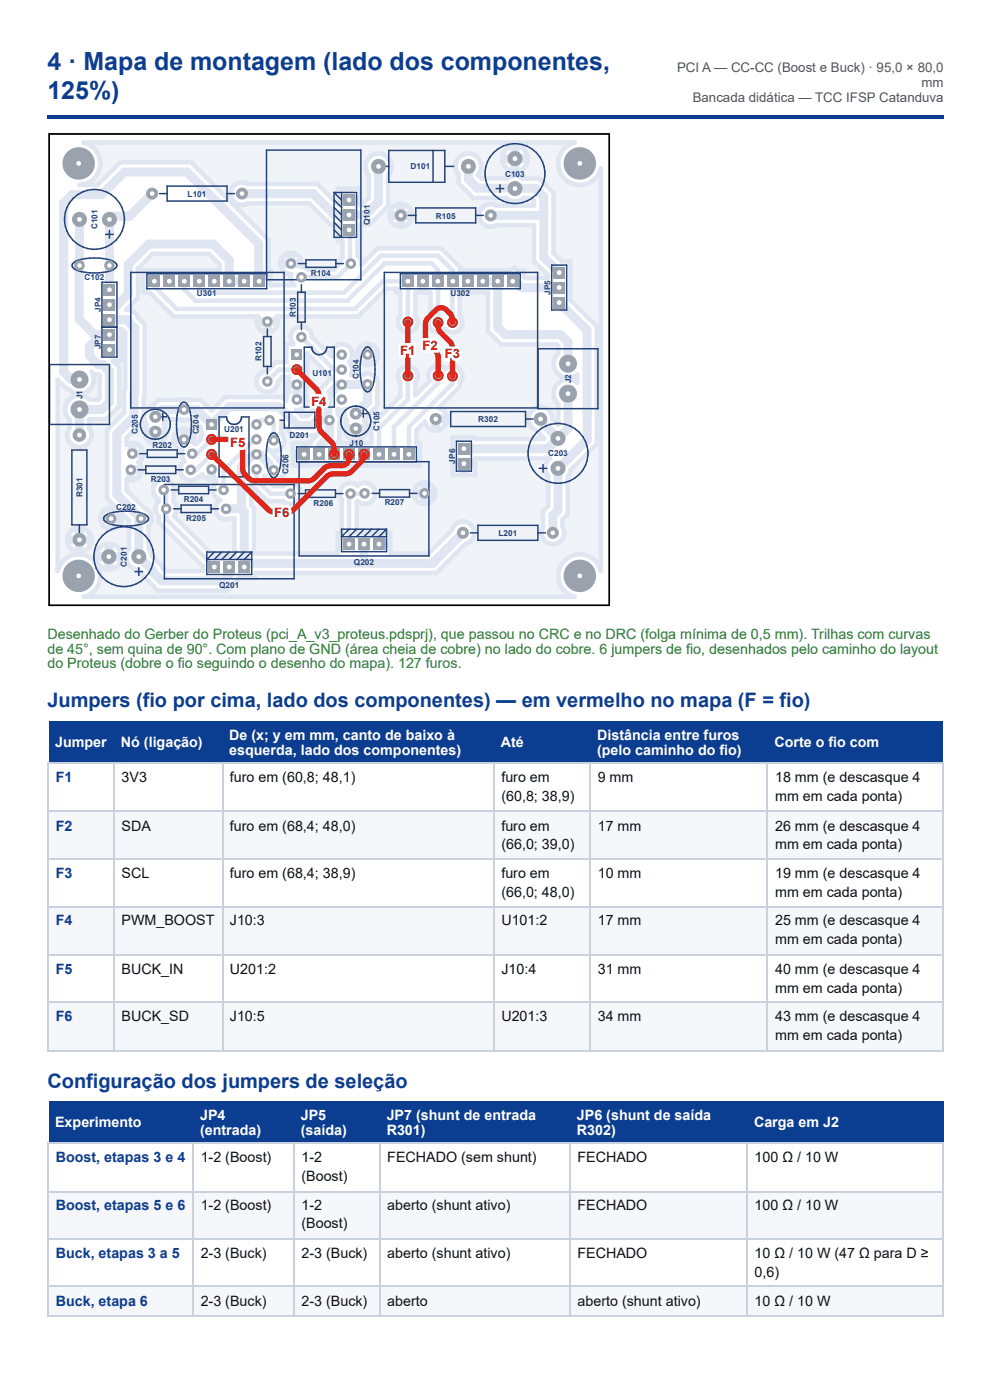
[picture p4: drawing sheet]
<svg xmlns="http://www.w3.org/2000/svg" width="210mm" height="297mm" viewBox="0 0 210 297" stroke-linecap="round" stroke-linejoin="round" font-family="sans-serif">
<defs><g id="words">
<g font-size="5.3" fill="#0b3d91">
<text x="10.1" y="14.8">4 · Mapa de montagem (lado dos componentes,</text>
<text x="10.1" y="20.9">125%)</text>
</g>
<g font-size="4.2" fill="#0b3d91">
<text x="10.1" y="150">Jumpers (fio por cima, lado dos componentes) — em vermelho no mapa (F = fio)</text>
<text x="10.1" y="230.7">Configuração dos jumpers de seleção</text>
</g>
<g font-size="3" fill="#2a7a2a">
<text x="10.1" y="135.5">Desenhado do Gerber do Proteus (pci_A_v3_proteus.pdsprj), que passou no CRC e no DRC (folga mínima de 0,5 mm). Trilhas com curvas</text>
<text x="10.1" y="138.6">de 45°, sem quina de 90°. Com plano de GND (área cheia de cobre) no lado do cobre. 6 jumpers de fio, desenhados pelo caminho do layout</text>
<text x="10.1" y="141.8">do Proteus (dobre o fio seguindo o desenho do mapa). 127 furos.</text>
</g>
<g font-size="3" fill="#fff">
<text x="11.7" y="158.5">Jumper</text>
<text x="25.6" y="158.5">Nó (ligação)</text>
<text x="48.6" y="156.9">De (x; y em mm, canto de baixo à</text>
<text x="48.6" y="160.1">esquerda, lado dos componentes)</text>
<text x="106.2" y="158.5">Até</text>
<text x="126.6" y="156.9">Distância entre furos</text>
<text x="126.6" y="160.1">(pelo caminho do fio)</text>
<text x="164.2" y="158.5">Corte o fio com</text>
<text x="11.7" y="239.2">Experimento</text>
<text x="42.4" y="237.6">JP4</text>
<text x="63.8" y="237.6">JP5</text>
<text x="82" y="237.6">JP7 (shunt de entrada</text>
<text x="122.3" y="237.6">JP6 (shunt de saída</text>
<text x="159.9" y="239.2">Carga em J2</text>
<text x="42.4" y="240.8">(entrada)</text>
<text x="63.8" y="240.8">(saída)</text>
<text x="82" y="240.8">R301)</text>
<text x="122.3" y="240.8">R302)</text>
</g>
<g font-size="3" fill="#0b3d91">
<text x="11.8" y="165.9">F1</text>
<text x="11.8" y="176.2">F2</text>
<text x="11.8" y="186.3">F3</text>
<text x="11.8" y="196.3">F4</text>
<text x="11.8" y="206.6">F5</text>
<text x="11.8" y="216.7">F6</text>
<text x="11.8" y="246.6">Boost, etapas 3 e 4</text>
<text x="11.8" y="256.6">Boost, etapas 5 e 6</text>
<text x="11.8" y="267">Buck, etapas 3 a 5</text>
<text x="11.8" y="277">Buck, etapa 6</text>
</g>
<g font-size="3" fill="#111">
<text x="25.8" y="165.9">3V3</text>
<text x="48.7" y="165.9">furo em (60,8; 48,1)</text>
<text x="106.3" y="165.9">furo em</text>
<text x="126.7" y="165.9">9 mm</text>
<text x="164.3" y="165.9">18 mm (e descasque 4</text>
<text x="106.3" y="169.9">(60,8; 38,9)</text>
<text x="164.3" y="169.9">mm em cada ponta)</text>
<text x="25.8" y="176.2">SDA</text>
<text x="48.7" y="176.2">furo em (68,4; 48,0)</text>
<text x="106.3" y="176.2">furo em</text>
<text x="126.7" y="176.2">17 mm</text>
<text x="164.3" y="176.2">26 mm (e descasque 4</text>
<text x="106.3" y="180.2">(66,0; 39,0)</text>
<text x="164.3" y="180.2">mm em cada ponta)</text>
<text x="25.8" y="186.3">SCL</text>
<text x="48.7" y="186.3">furo em (68,4; 38,9)</text>
<text x="106.3" y="186.3">furo em</text>
<text x="106.3" y="190.2">(66,0; 48,0)</text>
<text x="126.7" y="186.3">10 mm</text>
<text x="164.3" y="186.3">19 mm (e descasque 4</text>
<text x="164.3" y="190.2">mm em cada ponta)</text>
<text x="25.8" y="196.3">PWM_BOOST</text>
<text x="48.7" y="196.3">J10:3</text>
<text x="106.3" y="196.3">U101:2</text>
<text x="126.7" y="196.3">17 mm</text>
<text x="164.3" y="196.3">25 mm (e descasque 4</text>
<text x="164.3" y="200.3">mm em cada ponta)</text>
<text x="25.8" y="206.6">BUCK_IN</text>
<text x="48.7" y="206.6">U201:2</text>
<text x="106.3" y="206.6">J10:4</text>
<text x="126.7" y="206.6">31 mm</text>
<text x="164.3" y="206.6">40 mm (e descasque 4</text>
<text x="164.3" y="210.6">mm em cada ponta)</text>
<text x="25.8" y="216.7">BUCK_SD</text>
<text x="48.7" y="216.7">J10:5</text>
<text x="106.3" y="216.7">U201:3</text>
<text x="126.7" y="216.7">34 mm</text>
<text x="164.3" y="216.7">43 mm (e descasque 4</text>
<text x="164.3" y="220.7">mm em cada ponta)</text>
<text x="42.5" y="246.6">1-2 (Boost)</text>
<text x="63.9" y="246.6">1-2</text>
<text x="63.9" y="250.6">(Boost)</text>
<text x="82.1" y="246.6">FECHADO (sem shunt)</text>
<text x="122.4" y="246.6">FECHADO</text>
<text x="160" y="246.6">100 Ω / 10 W</text>
<text x="42.5" y="256.6">1-2 (Boost)</text>
<text x="63.9" y="256.6">1-2</text>
<text x="82.1" y="256.6">aberto (shunt ativo)</text>
<text x="122.4" y="256.6">FECHADO</text>
<text x="160" y="256.6">100 Ω / 10 W</text>
<text x="63.9" y="260.6">(Boost)</text>
<text x="42.5" y="267">2-3 (Buck)</text>
<text x="63.9" y="267">2-3 (Buck)</text>
<text x="82.1" y="267">aberto (shunt ativo)</text>
<text x="122.4" y="267">FECHADO</text>
<text x="160" y="267">10 Ω / 10 W (47 Ω para D ≥</text>
<text x="160" y="270.9">0,6)</text>
<text x="42.5" y="277">2-3 (Buck)</text>
<text x="63.9" y="277">2-3 (Buck)</text>
<text x="82.1" y="277">aberto</text>
<text x="122.4" y="277">aberto (shunt ativo)</text>
<text x="160" y="277">10 Ω / 10 W</text>
</g>
<g font-size="2.8" fill="#555">
<text x="143.5" y="15.3">PCI A — CC-CC (Boost e Buck) · 95,0 × 80,0</text>
<text x="146.9" y="21.7">Bancada didática — TCC IFSP Catanduva</text>
<text x="195.4" y="18.5">mm</text>
</g>
<g font-size="2.7" fill="#fff">
<text x="84.9" y="75.3">F</text>
<text x="86.5" y="75.3">1</text>
<text x="89.6" y="74.2">F2</text>
<text x="94.3" y="76">F</text>
<text x="96" y="76">3</text>
<text x="66" y="86.1">F</text>
<text x="67.7" y="86.1">4</text>
<text x="48.8" y="94.9">F5</text>
<text x="58.1" y="109.6">F6</text>
</g>
<g font-size="1.7" fill="#24427a">
<text x="87.1" y="36">D101</text>
<text x="39.8" y="41.7">L101</text>
<text x="107.1" y="37.5">C103</text>
<text x="78.4" y="47.7" transform="rotate(-90 78.4 47.7)">Q101</text>
<text x="92.4" y="46.4">R105</text>
<text x="20.7" y="48.6" transform="rotate(-90 20.7 48.6)">C101</text>
<text x="17.9" y="59.5">C102</text>
<text x="65.9" y="58.5">R104</text>
<text x="41.7" y="62.8">U301</text>
<text x="62.7" y="65" transform="rotate(-90 62.7 65)">0</text>
<text x="62.7" y="64.1" transform="rotate(-90 62.7 64.1)">3</text>
<text x="95.5" y="62.8">U</text>
<text x="96.8" y="62.8">3</text>
<text x="97.7" y="62.8">02</text>
<text x="116.7" y="62.6" transform="rotate(-90 116.7 62.6)">J</text>
<text x="116.7" y="61.6" transform="rotate(-90 116.7 61.6)">P5</text>
<text x="21.4" y="66.2" transform="rotate(-90 21.4 66.2)">JP4</text>
<text x="62.7" y="67.3" transform="rotate(-90 62.7 67.3)">R</text>
<text x="62.7" y="66" transform="rotate(-90 62.7 66)">1</text>
<text x="21.4" y="74.1" transform="rotate(-90 21.4 74.1)">JP7</text>
<text x="55.5" y="76.7" transform="rotate(-90 55.5 76.7)">R102</text>
<text x="66.2" y="79.7">U101</text>
<text x="76.1" y="80.5" transform="rotate(-90 76.1 80.5)">C104</text>
<text x="121.1" y="81.3" transform="rotate(-90 121.1 81.3)">J2</text>
<text x="17.5" y="84.7" transform="rotate(-90 17.5 84.7)">J1</text>
<text x="101.4" y="89.6">R302</text>
<text x="29.2" y="92.1" transform="rotate(-90 29.2 92.1)">C205</text>
<text x="32.3" y="95">R202</text>
<text x="42.2" y="92.2" transform="rotate(-90 42.2 92.2)">C204</text>
<text x="47.5" y="91.7">U201</text>
<text x="61.4" y="92.9">D201</text>
<text x="74.1" y="94.6">J10</text>
<text x="80.5" y="91.4" transform="rotate(-90 80.5 91.4)">C105</text>
<text x="61.2" y="100.6" transform="rotate(-90 61.2 100.6)">C206</text>
<text x="96.5" y="98.3" transform="rotate(-90 96.5 98.3)">JP6</text>
<text x="116.2" y="96.8">C203</text>
<text x="17.5" y="105.5" transform="rotate(-90 17.5 105.5)">R301</text>
<text x="32" y="102.2">R203</text>
<text x="39" y="106.5">R204</text>
<text x="66.5" y="107.3">R206</text>
<text x="81.6" y="107.2">R207</text>
<text x="24.6" y="108.2">C202</text>
<text x="39.5" y="110.5">R205</text>
<text x="105.7" y="113.7">L201</text>
<text x="75" y="119.9">Q202</text>
<text x="26.9" y="120.2" transform="rotate(-90 26.9 120.2)">C201</text>
<text x="46.5" y="124.7">Q201</text>
</g>
</g></defs>
<g fill="#0b3d91">
<path d="M10.1 24.3h189.9v.8h-189.9z"/>
<path d="M10.3 152.9h13.8v9h-13.8z"/>
<path d="M24.1 152.9h23v9h-23z"/>
<path d="M47.1 152.9h57.7v9h-57.7z"/>
<path d="M104.8 152.9h20.3v9h-20.3z"/>
<path d="M125.1 152.9h37.6v9h-37.6z"/>
<path d="M162.7 152.9h37.3v9h-37.3z"/>
</g>
<g fill="#f5f7fb">
<path d="M10.3 172h13.8v10.3h-13.8z"/>
<path d="M24.1 172h23v10.3h-23z"/>
<path d="M47.1 172h57.7v10.3h-57.7z"/>
<path d="M104.8 172h20.3v10.3h-20.3z"/>
<path d="M125.1 172h37.6v10.3h-37.6z"/>
<path d="M162.7 172h37.3v10.3h-37.3z"/>
<path d="M10.3 192.4h13.8v10h-13.8z"/>
<path d="M24.1 192.4h23v10h-23z"/>
<path d="M47.1 192.4h57.7v10h-57.7z"/>
<path d="M104.8 192.4h20.3v10h-20.3z"/>
<path d="M125.1 192.4h37.6v10h-37.6z"/>
<path d="M162.7 192.4h37.3v10h-37.3z"/>
<path d="M10.3 212.7h13.8v10.1h-13.8z"/>
<path d="M24.1 212.7h23v10.1h-23z"/>
<path d="M47.1 212.7h57.7v10.1h-57.7z"/>
<path d="M104.8 212.7h20.3v10.1h-20.3z"/>
<path d="M125.1 212.7h37.6v10.1h-37.6z"/>
<path d="M162.7 212.7h37.3v10.1h-37.3z"/>
</g>
<g fill="none" stroke="#c9d1de" stroke-width=".26">
<path d="M10.1 161.8h189.9M10.1 172.1h189.9M10.2 161.7v61.3M24.2 161.7v61.3M47.2 161.7v61.3M104.6 161.7v61.3M125 161.7v61.3M162.6 161.7v61.3M199.9 161.7v61.3M10.1 182.2h189.9M10.1 192.5h189.9M10.1 202.5h189.9"/>
<path d="M10.1 212.6h189.9M10.1 222.9h189.9"/>
</g>
<g fill="#0b3d91">
<path d="M10.3 233.6h30.7v9h-30.7z"/>
<path d="M41 233.6h21.2v9h-21.2z"/>
<path d="M62.2 233.6h18.2v9h-18.2z"/>
<path d="M80.4 233.6h40.5v9h-40.5z"/>
<path d="M120.9 233.6h37.6v9h-37.6z"/>
<path d="M158.5 233.6h41.5v9h-41.5z"/>
</g>
<g fill="#f5f7fb">
<path d="M10.3 252.7h30.7v10h-30.7z"/>
<path d="M41 252.7h21.2v10h-21.2z"/>
<path d="M62.2 252.7h18.2v10h-18.2z"/>
<path d="M80.4 252.7h40.5v10h-40.5z"/>
<path d="M120.9 252.7h37.6v10h-37.6z"/>
<path d="M158.5 252.7h41.5v10h-41.5z"/>
<path d="M10.3 273.1h30.7v6h-30.7z"/>
<path d="M41 273.1h21.2v6h-21.2z"/>
<path d="M62.2 273.1h18.2v6h-18.2z"/>
<path d="M80.4 273.1h40.5v6h-40.5z"/>
<path d="M120.9 273.1h37.6v6h-37.6z"/>
<path d="M158.5 273.1h41.5v6h-41.5z"/>
</g>
<path d="M10.1 242.5h189.9M10.1 252.8h189.9M10.2 242.4v37M40.9 242.4v37M62.3 242.4v37M80.6 242.4v37M120.8 242.4v37M158.4 242.4v37M199.9 242.4v37M10.1 262.9h189.9M10.1 272.9h189.9M10.1 279.3h189.9" fill="none" stroke="#c9d1de" stroke-width=".26"/>
<path d="M10.1 28h119.5v100.8h-119.5z" fill="#fff"/>
<path d="M17.7 30.2h104.2l-.7 .2a4.6 4.6 0 0 0-1.3 7.7 4.6 4.6 0 0 0 7.5-2.4v85.4l-.2-.7a4.6 4.6 0 0 0-7.7-1.2 4.6 4.6 0 0 0 2.4 7.4h-104.2l.7-.2a4.6 4.6 0 0 0 1.3-7.7 4.6 4.6 0 0 0-7.5 2.4v-40.5l2.1 2 .4 .1a3 3 0 0 0 4.1 .2 3 3 0 0 0 .6-4.1l.6 .6h.9l.2 .2v4.8l-.3 .4h-1.7a3 3 0 0 0-4.4-.1 3 3 0 0 0 .1 4.4 4 4 0 0 1-.5 2.7 2.57 2.57 0 0 0 3.1 3 2.57 2.57 0 0 0 1.5-4v-1.7l.2-.2h3.4l2.8-2.8v-8.2l-1.4-1.3h1.7v-6.7h.3l.6 .6v11.9l-.2 .2v5l-3.6 3.6v14.5l4.7 4.7v5.9a2.71 2.71 0 0 0-.5 2.8 2.71 2.71 0 0 0 2.3 1.7l1.1 1.1v.2l3.1 3.2h14.8l2.5-2.6h3.5v-1.1h38.3l6.2-6.2a2.41 2.41 0 0 0 1.2-4.1 2.41 2.41 0 0 0-4.1 1.2l-5 4.9h-8.1v-4.3h-7.1v-6.6l.2-.1a2.25 2.25 0 0 0 3.2-.2 2.25 2.25 0 0 0-.1-3.1 2.25 2.25 0 0 0-3.1-.1 2.25 2.25 0 0 0-3 0 2.25 2.25 0 0 0-.4 3v7.1h-.8v4.3h-17.8v-9.6l-.5-.6v-4.3l3.4 3.4h3.3a2.25 2.25 0 0 0 3.2 0 2.25 2.25 0 0 0 0-3.2 2.25 2.25 0 0 0-3.2 0h-2l-2-2 .2-.1a2.25 2.25 0 0 0 3.5 .3 2.25 2.25 0 0 0-.7-3.6v-.3l-2.1-2a2.25 2.25 0 0 0 2.9-.6 2.25 2.25 0 0 0-.2-3v-2.1l2.7 2.7h4.7l.8-.9v.2l-1.9 1.9v.4h-3.8v4.8h27v-4.8h-.8v-2.8l1.7-1.7a2.41 2.41 0 0 0 4.1 1.1 2.41 2.41 0 0 0-1.1-4l4.5-4.6v-.9a2.09 2.09 0 0 0-.1-2.8 2.09 2.09 0 0 0-2.9 0 2.09 2.09 0 0 0-2.8-.3 2.09 2.09 0 0 0-.6 2.8l-3 3v-2.7a2.09 2.09 0 0 0-.2-2.9 2.09 2.09 0 0 0-2.9 0 2.09 2.09 0 0 0-.1 2.9v3l-6.1 6.1v3.8h-7.5l.6-.6v-3.4l.2-.4a2.2 2.2 0 0 0-.5-1.9v-.8l.9 .1 .7-.1a2.36 2.36 0 0 0 .4 2.4 2.41 2.41 0 0 0 .2 3.4 2.41 2.41 0 0 0 3.3 0 2.41 2.41 0 0 0 .1-3.4l.6-1 2.2-2.2v-3.7a2.25 2.25 0 0 0-.5-2.5 2.25 2.25 0 0 0-2.5-.4h-2.6l.1-.2a2.25 2.25 0 0 0-.4-2.5 2.25 2.25 0 0 0-1-3.7 2.25 2.25 0 0 0-2.9 2.5l-4-4.1a2.25 2.25 0 0 0-3.1-2.1 2.25 2.25 0 0 0-.9 3.6h-1.5v3.8h-2.2l-1.8 1.9a2.25 2.25 0 0 0-2.3 2.2 2.25 2.25 0 0 0 2.3 2.3 2.25 2.25 0 0 0 2.2-2.3l.9-.9h1.5a2.29 2.29 0 0 0 0 3.2 2.2 2.2 0 0 0-.6 1.8l-.7-.8h-12.3l-2.8 2.9-2.3-2.3h-2.7a2.23 2.23 0 0 0-1.8 0h-4.5l-1.3 1.3a2.39 2.39 0 0 0-1.2 3.9 2.41 2.41 0 0 0 .2 3.3 2.41 2.41 0 0 0 3.3 0 2.41 2.41 0 0 0 .1-3.3l.6-1h2.8a2.23 2.23 0 0 0 1.8 0h1l1.7 1.7v1.6h.2l-.2 .9-1 1-.5-.2a2.25 2.25 0 0 0-1.5-2.9 2.25 2.25 0 0 0-2.8 1.6 2.25 2.25 0 0 0 1.8 2.8l-.1 .7a2.24 2.24 0 0 0 .6 1.6 2.25 2.25 0 0 0-.4 3.3 2.25 2.25 0 0 0 3.3 .2h.2l.7-.7a2.22 2.22 0 0 0 2.9 1v.8a2.24 2.24 0 0 0 .9 3.7 2.25 2.25 0 0 0-.8 2.9 2.25 2.25 0 0 0 2.9 1h.9v7.9h-4.4l-8.4-8.4a2.24 2.24 0 0 0-.1-3.2l.1-1.9a2.25 2.25 0 0 0-1.5-2.6 2.25 2.25 0 0 0-2.8 1.3 2.25 2.25 0 0 0 1 2.8v.5a2.25 2.25 0 0 0 0 3.1v1.2l9.4 9.5v.9h-7.9l-.7-.7v-.3l-2.3-2.2-.1-.9-.5-.7v-4.7a2.25 2.25 0 0 0-.8-3.7l-3.9-3.9v-2.3a2.25 2.25 0 0 0 2.8-.8 2.25 2.25 0 0 0-.3-2.8 2.25 2.25 0 0 0 .6-3.1 2.25 2.25 0 0 0-3.1-.6v-1.5l3.7-3.6v-5l.2-.2v-15.3l-1.5-1.5v-.3l-1.2-1.2h-1.2l2.4-2.5v-6.3l3.2-3.2h11.9l2.2 2.3v1.2h-16.2v4.8h1.4l5.1 5h17.9l-.1 .3a2.25 2.25 0 0 0 2.2 3.1 2.25 2.25 0 0 0 1.8-3.4h17.4l5.8-5.8h2.3v.8h.8v4.9a2.09 2.09 0 0 0 .1 2.8 2.09 2.09 0 0 0 2.9 0 2.09 2.09 0 0 0 .2-2.8v-4.9h3.2v5l-.2 .2a2.09 2.09 0 0 0 .5 2.8 2.09 2.09 0 0 0 2.8-.2 2.09 2.09 0 0 0 2.9 .1 2.09 2.09 0 0 0 .2-3v-4.9h6v8.2l2.8 2.8h11.7l.4 .3-.1 1.6a3 3 0 0 0-.1 4.2 3 3 0 0 0 4.2 .3v1.7l-.3-.2a3 3 0 0 0-4.1 .6 3 3 0 0 0 .4 4.2l-.1 4.3-1.1-1.2a2.57 2.57 0 0 0-4-2.1 2.57 2.57 0 0 0 .5 4.5l1.7 1.7-.1 .1h-14.6v-.3h-4.7v8h4.7v-3.5h15.9l-.2 .1a2.71 2.71 0 0 0-.2 3.7v6.3l-1.1 1.1v3.3l-.1 .3a2.41 2.41 0 0 0 2.4 3.4 2.41 2.41 0 0 0 1.9-3.7v-1.6l1.1-1.1v-8l.4-.7 .2-.7 5.6-5.6-.1-24.9-5.6-5.6v-8.1h-1.8l-1.8-1.8v-12.8l-3-3h-3.4a2.67 2.67 0 0 0-3.4 0h-5.4l-.7-.7a2.74 2.74 0 0 0-.1-3.8 2.74 2.74 0 0 0-3.8-.1 2.74 2.74 0 0 0-.3 3.8v1.8l3.1 3.1h7l.4 .3a2.71 2.71 0 0 0 3.3-.3h1.6l.6 .6v1h-7.9a2.41 2.41 0 0 0-3.7 2.1 2.41 2.41 0 0 0 3.7 2.1h7.9v7.6l3 3v.6h-4.8l-.3-.3v-1.4h-1.4l-.5-.5-1.3 .5h-10.3v-.6l-4.1-4h-13.4l-3.5 3.5v-.3a2.21 2.21 0 0 0-.8-1.7v-3h.6v-3.5h1.9l4-4v-6.6a2.72 2.72 0 0 0-.2-3.8 2.72 2.72 0 0 0-3.7 0 2.72 2.72 0 0 0-.2 3.8v4.8l-1.6 1.6h-.2v-3.5h-4.8v3.4l-4.4-4.4h-14.7a2.41 2.41 0 0 0-3.6 2.1 2.41 2.41 0 0 0 3.6 2h13l4.6 4.6h1.5v3.5h1v3.3l-.3 .6-.2 .8-1.3 1.3h-5.3a2.22 2.22 0 0 0-1.7-.6 2.25 2.25 0 0 0-1.7-2.9 2.25 2.25 0 0 0-2.7 2.1 2.25 2.25 0 0 0 2.4 2.4l-.2 .6a2.2 2.2 0 0 0 .8 1.7h-5.1v-3.2h-.4v-6.5l-16.4-16.4h-15l-4.8 4.8h-3.8a4.6 4.6 0 0 0 4.3-4.1 4.6 4.6 0 0 0-3.5-4.9z" fill="#f0f3f8"/>
<g fill="#fff">
<circle cx="109.2" cy="33.7" r="2.73"/>
<circle cx="85" cy="45.7" r="2.41"/>
<circle cx="16.8" cy="114.5" r="2.57"/>
<circle cx="23.1" cy="118.1" r="2.73"/>
<circle cx="90" cy="104.7" r="2.25"/>
<circle cx="77.9" cy="75.2" r="2.25"/>
<circle cx="23.6" cy="110" r="2.25"/>
</g>
<path d="M65.2 75l4.9 5h.4l-3 3v4.1h-1.1l-1.1 1.1h-1.3l-1.3-1.2a2.24 2.24 0 0 0 2.3-1.3 2.24 2.24 0 0 0-.5-2.5 2.25 2.25 0 0 0 0-3.2 2.23 2.23 0 0 0 .5-2.5h.2z" fill="#f0f3f8"/>
<g fill="#dfe6f1">
<path d="M47.9 59l.7-.3h3.2a.95 .95 0 0 1 .9 1 .95 .95 0 0 1-.9 .9h-3.2a.95 .95 0 0 1-.9-.6 .95 .95 0 0 1 .2-1z"/>
<path d="M101.7 59l.7-.3h3.1a.95 .95 0 0 1 1 1 .95 .95 0 0 1-1 .9h-3.1a.95 .95 0 0 1-.9-.6 .95 .95 0 0 1 .2-1z"/>
<path d="M16.2 86.2a.95 .95 0 0 1 1-.2 .95 .95 0 0 1 .6 .9v5.4a.95 .95 0 0 1-1 .9 .95 .95 0 0 1-.9-.9v-5.4z"/>
<path d="M28.8 109.8a.95 .95 0 0 1 1-.2 .95 .95 0 0 1 .6 .9v7.6a.95 .95 0 0 1-1 .9 .95 .95 0 0 1-.9-.9v-7.6z"/>
<path d="M28.8 109.8l.4-.5a.95 .95 0 0 1 1.4 .1 .95 .95 0 0 1 0 1.3l-.5 .5a.95 .95 0 0 1-1.3 0 .95 .95 0 0 1 0-1.4z"/>
<path d="M47.3 107.3l.6-.3h3.2a.95 .95 0 0 1 .9 .9 .95 .95 0 0 1-.9 1h-3.2a.95 .95 0 0 1-.9-.6 .95 .95 0 0 1 .3-1z"/>
<path d="M34.9 104.1l.4-.1 .4 .4v3.5a.48 .48 0 0 1-.5 .5 .48 .48 0 0 1-.4-.5v-3.4z"/>
<path d="M34.4 103.6l.5-.1 .7 .6a.48 .48 0 0 1 0 .7 .48 .48 0 0 1-.7 0l-.6-.7z"/>
<path d="M50.5 98.3a.95 .95 0 0 1 1.1-.3 .95 .95 0 0 1 .6 .9v9.2a.95 .95 0 0 1-1 .9 .95 .95 0 0 1-.9-.9v-9.2z"/>
<path d="M50.5 98.3l2.6-2.6a.95 .95 0 0 1 1.3 0 .95 .95 0 0 1 0 1.4l-2.5 2.5a.95 .95 0 0 1-1.4 0 .95 .95 0 0 1 0-1.3z"/>
<path d="M53.1 95.7l.4-.2 .9-.1a.95 .95 0 0 1 .9 1 .95 .95 0 0 1-.9 .9h-.7a.95 .95 0 0 1-.8-.5 .95 .95 0 0 1 .2-1.1z"/>
<path d="M47.1 99.5l.4-.2 .4 .4v4.2a.48 .48 0 0 1-.5 .5 .48 .48 0 0 1-.5-.5v-4.1z"/>
<path d="M47.1 99.5l6.6-6.6a.48 .48 0 0 1 .6 0 .48 .48 0 0 1 0 .7l-6.6 6.5a.48 .48 0 0 1-.6 0 .48 .48 0 0 1 0-.6z"/>
<path d="M53.7 92.9l.7-.2a.48 .48 0 0 1 .5 .5 .48 .48 0 0 1-.5 .5l-.7-.1-.2-.4z"/>
<path d="M62.3 80.9a.95 .95 0 0 1 1-.2 .95 .95 0 0 1 .6 .9v3.2a.95 .95 0 0 1-1 .9 .95 .95 0 0 1-.9-.9v-3.2z"/>
<path d="M56.3 98a.95 .95 0 0 1 1.3 0l1.1 1.1a.95 .95 0 0 1 0 1.3 .95 .95 0 0 1-1.3 0l-1.1-1a.95 .95 0 0 1 0-1.4z"/>
<path d="M56.3 97.6a1.08 1.08 0 0 1 1.6 .7 1.08 1.08 0 0 1-1.3 1.3 1.26 1.26 0 0 1-.3-2z"/>
<path d="M54.4 95.7a.95 .95 0 0 1 1.3 0l1.9 1.9a.95 .95 0 0 1 0 1.4 .95 .95 0 0 1-1.3 0l-1.9-1.9a.95 .95 0 0 1 0-1.4z"/>
<path d="M53.7 95.7l.5-.2 .8-.1a.95 .95 0 0 1 1 1 .95 .95 0 0 1-1 .9h-.6a.95 .95 0 0 1-.9-.5 .95 .95 0 0 1 .2-1.1z"/>
<path d="M51.1 108a.95 .95 0 0 1 1-.2 .95 .95 0 0 1 .6 .8v9.8a.95 .95 0 0 1-.9 1 .95 .95 0 0 1-1-1v-9.8z"/>
<path d="M50.5 107.4a.95 .95 0 0 1 1.4 0l.6 .6a.95 .95 0 0 1-.1 1.3 .95 .95 0 0 1-1.3 0l-.6-.6a.95 .95 0 0 1 0-1.3z"/>
<path d="M54 99.2l1-.1a.48 .48 0 0 1 .5 .5 .48 .48 0 0 1-.5 .4l-1-.1-.1-.3z"/>
<path d="M22.5 67.1l.7-.2h3.9a.95 .95 0 0 1 1 .9 .95 .95 0 0 1-1 1h-3.9a.95 .95 0 0 1-.9-.6 .95 .95 0 0 1 .2-1.1z"/>
<path d="M26.4 67.1a1.04 1.04 0 0 1 1.7 .9 1.04 1.04 0 0 1-1.7 .8 1.39 1.39 0 0 1 0-1.7z"/>
<path d="M26.4 67.5a.95 .95 0 0 1 1.4 0l1.5 1.5a.95 .95 0 0 1 0 1.3 .95 .95 0 0 1-1.4 0l-1.5-1.5a.95 .95 0 0 1 0-1.3z"/>
<path d="M27.9 69a.95 .95 0 0 1 1.1-.2 .95 .95 0 0 1 .6 .9v13.6a.95 .95 0 0 1-1 .9 .95 .95 0 0 1-.9-.9v-13.6z"/>
<path d="M27.9 82.6a1.01 1.01 0 0 1 1.6 .3 1.01 1.01 0 0 1-.7 1.5 .97 .97 0 0 1-1.3-.5 .97 .97 0 0 1 .4-1.3z"/>
<path d="M27.7 82.8a.95 .95 0 0 1 1.1-.2 .95 .95 0 0 1 .6 .9v4.9a.95 .95 0 0 1-1 1 .95 .95 0 0 1-1-1v-4.9z"/>
<path d="M24.1 91.4l3.6-3.7a.95 .95 0 0 1 1.4 0 .95 .95 0 0 1 0 1.4l-3.7 3.6a.95 .95 0 0 1-1.3 0 .95 .95 0 0 1 0-1.3z"/>
<path d="M24.1 91.4a.95 .95 0 0 1 1-.2 .95 .95 0 0 1 .6 .9v12.8a.95 .95 0 0 1-.9 .9 .95 .95 0 0 1-1-.9v-12.8z"/>
<path d="M24.1 104.2a.95 .95 0 0 1 1.3 0l5.2 5.1a.95 .95 0 0 1 0 1.4 .95 .95 0 0 1-1.4 0l-5.1-5.1a.95 .95 0 0 1 0-1.4z"/>
<path d="M41 86.2a.95 .95 0 0 1 1.4 0l3.1 3.2a.95 .95 0 0 1 0 1.3 .95 .95 0 0 1-1.3 0l-3.2-3.1a.95 .95 0 0 1 0-1.4z"/>
<path d="M38.3 86.2l.7-.3h2.7a.95 .95 0 0 1 1 1 .95 .95 0 0 1-1 1h-2.7a.95 .95 0 0 1-.9-.6 .95 .95 0 0 1 .2-1.1z"/>
<path d="M41.2 99.3l3.3-3.2a.48 .48 0 0 1 .7 0 .48 .48 0 0 1 0 .6l-3.3 3.3a.48 .48 0 0 1-.7 0 .48 .48 0 0 1 0-.7z"/>
<path d="M40.1 99.3l.3-.1h1.2a.48 .48 0 0 1 .5 .5 .48 .48 0 0 1-.5 .4h-1.4l-.2-.3z"/>
<path d="M44.5 92.9a.48 .48 0 0 1 .7 0 .48 .48 0 0 1 0 .7l-3 3a.48 .48 0 0 1-.7 0 .48 .48 0 0 1 0-.7z"/>
<path d="M40.4 95.9l1.4-.1a.48 .48 0 0 1 .5 .4 .48 .48 0 0 1-.5 .5l-1.3-.1-.2-.3z"/>
<path d="M33.8 86.2l.6-.3h4.6a.95 .95 0 0 1 1 1 .95 .95 0 0 1-1 1h-4.6a.95 .95 0 0 1-.8-.6 .95 .95 0 0 1 .2-1.1z"/>
<path d="M33.8 86.2a.95 .95 0 0 1 1.3 0 .95 .95 0 0 1 0 1.4l-1.5 1.5a.95 .95 0 0 1-1.3 0 .95 .95 0 0 1 0-1.4z"/>
<path d="M57.7 89.7l.4-.1 .4 .3v3.5a.48 .48 0 0 1-.5 .5 .48 .48 0 0 1-.4-.5v-3.4z"/>
<path d="M56.8 88.8l.6-.1 1 1a.48 .48 0 0 1 0 .7 .48 .48 0 0 1-.7 0l-.9-1z"/>
<path d="M54.9 88.8l.4-.1h1.9a.48 .48 0 0 1 .4 .4 .48 .48 0 0 1-.4 .5h-2.1l-.3-.4z"/>
<path d="M54 89.7l.9-.9a.48 .48 0 0 1 .7 0 .48 .48 0 0 1 0 .7l-.9 .9a.48 .48 0 0 1-.7 0 .48 .48 0 0 1 0-.7z"/>
<path d="M67 95.7a1.02 1.02 0 0 1 1.6-.3 1.02 1.02 0 0 1-.3 1.7 .95 .95 0 0 1-1.3 0 .95 .95 0 0 1 0-1.4z"/>
<path d="M67.3 93.8a.95 .95 0 0 1 1-.2 .95 .95 0 0 1 .6 .9v1.6a.95 .95 0 0 1-.9 .9 .95 .95 0 0 1-1-.9v-1.8z"/>
<path d="M69.2 91.9a.95 .95 0 0 1 1.3 0 .95 .95 0 0 1 0 1.4l-1.9 1.8a.95 .95 0 0 1-1.3 0 .95 .95 0 0 1 0-1.3z"/>
<path d="M69.2 88.5a.95 .95 0 0 1 1-.2 .95 .95 0 0 1 .6 .8v3.5a.95 .95 0 0 1-.9 .9 .95 .95 0 0 1-1-.9v-3.5z"/>
<path d="M34.9 109.8l.3-.2 .4 .2 10.2 10.2a.48 .48 0 0 1 0 .6 .48 .48 0 0 1-.7 0l-10.2-10.2-.1-.3z"/>
<path d="M34.9 107.6l.4-.1 .4 .3v2.3a.48 .48 0 0 1-.5 .5 .48 .48 0 0 1-.4-.5v-2.2z"/>
<path d="M51.1 117.7a.95 .95 0 0 1 1-.2 .95 .95 0 0 1 .6 .9v1.9a.95 .95 0 0 1-.9 .9 .95 .95 0 0 1-1-.9v-2.1z"/>
<path d="M47.9 119.6a.95 .95 0 0 1 1.1-.2 .95 .95 0 0 1 .6 .9v1.6a.95 .95 0 0 1-1 1 .95 .95 0 0 1-.9-1v-1.8z"/>
<path d="M46.6 122.5l1.3-1.3a.95 .95 0 0 1 1.4 0 .95 .95 0 0 1 0 1.4l-1.3 1.3a.95 .95 0 0 1-1.4 0 .95 .95 0 0 1 0-1.4z"/>
<path d="M33.6 122.5l.7-.2h13a.95 .95 0 0 1 1 .9 .95 .95 0 0 1-1 1h-13a.95 .95 0 0 1-.9-.6 .95 .95 0 0 1 .2-1.1z"/>
<path d="M31.7 120.6a.95 .95 0 0 1 1.3 0l2 1.9a.95 .95 0 0 1-.1 1.4 .95 .95 0 0 1-1.3 0l-1.9-2a.95 .95 0 0 1 0-1.3z"/>
<path d="M31.7 120.3a1.01 1.01 0 0 1 1.4 .2 1.01 1.01 0 0 1-.1 1.4 1.01 1.01 0 0 1-1.5-.1 1.32 1.32 0 0 1 .2-1.5z"/>
<path d="M28.8 117.4a.95 .95 0 0 1 1.3 0l2.9 2.9a.95 .95 0 0 1 0 1.4 .95 .95 0 0 1-1.3 0l-2.9-2.9a.95 .95 0 0 1 0-1.4z"/>
<path d="M108.5 39.3a1.03 1.03 0 0 1 1.7-.1 1.03 1.03 0 0 1-.5 1.6 .95 .95 0 0 1-1.3-.2 .95 .95 0 0 1 .1-1.3z"/>
<path d="M108.8 39.1a1.04 1.04 0 0 1 1.6 .8 1.04 1.04 0 0 1-1.6 .8 1.37 1.37 0 0 1 0-1.6z"/>
<path d="M108.9 39.3l.7-.3h3.9a.95 .95 0 0 1 .9 .9 .95 .95 0 0 1-.9 1h-3.9a.95 .95 0 0 1-.9-.6 .95 .95 0 0 1 .2-1z"/>
<path d="M112.8 39.3a.95 .95 0 0 1 1.4 0l1.7 1.8a.95 .95 0 0 1 0 1.3 .95 .95 0 0 1-1.3 0l-1.8-1.8a.95 .95 0 0 1 0-1.3z"/>
<path d="M114.6 41.1a.95 .95 0 0 1 1-.2 .95 .95 0 0 1 .6 .8v3.8a.95 .95 0 0 1-.9 1 .95 .95 0 0 1-1-1v-3.8z"/>
<path d="M98.6 34.6a.95 .95 0 0 1 1.1-.2 .95 .95 0 0 1 .6 .9v2.7a.95 .95 0 0 1-1 1 .95 .95 0 0 1-1-1v-2.7z"/>
<path d="M98.6 37.4a.95 .95 0 0 1 1.4 0l1.9 1.8a.95 .95 0 0 1 0 1.4 .95 .95 0 0 1-1.4 0l-1.9-1.9a.95 .95 0 0 1 0-1.3z"/>
<path d="M100.5 39.2l.7-.2h7.9a.95 .95 0 0 1 .9 .9 .95 .95 0 0 1-.9 1h-7.9a.95 .95 0 0 1-.9-.6 .95 .95 0 0 1 .2-1.1z"/>
<path d="M16.2 86.2l.7-.3h4.7a.95 .95 0 0 1 1 1 .95 .95 0 0 1-1 .9h-4.7a.95 .95 0 0 1-.9-.6 .95 .95 0 0 1 .2-1z"/>
<path d="M20.9 86.2l1.6-1.6a.95 .95 0 0 1 1.4 0 .95 .95 0 0 1 0 1.4l-1.6 1.5a.95 .95 0 0 1-1.4 0 .95 .95 0 0 1 0-1.3z"/>
<path d="M22.5 78.1a.95 .95 0 0 1 1.1-.2 .95 .95 0 0 1 .6 .9v6.5a.95 .95 0 0 1-1 .9 .95 .95 0 0 1-.9-.9v-6.5z"/>
<path d="M21.1 76.7a.95 .95 0 0 1 1.3 0l1.5 1.4a.95 .95 0 0 1 0 1.3 .95 .95 0 0 1-1.4 0l-1.4-1.4a.95 .95 0 0 1 0-1.3z"/>
<path d="M20.1 76.7l.5-.3h1.2a.95 .95 0 0 1 .9 .9 .95 .95 0 0 1-.9 1h-1a.95 .95 0 0 1-.9-.6 .95 .95 0 0 1 .2-1z"/>
<path d="M18.3 74.8a.95 .95 0 0 1 1.4 0l1.8 1.9a.95 .95 0 0 1 0 1.3 .95 .95 0 0 1-1.4 0l-1.8-1.8a.95 .95 0 0 1 0-1.4z"/>
<path d="M18.3 72.8a.95 .95 0 0 1 1.1-.2 .95 .95 0 0 1 .5 .9v2a.95 .95 0 0 1-.9 1 .95 .95 0 0 1-1-1l.1-2.2z"/>
<path d="M20.8 70.3a.95 .95 0 0 1 1.3 0 .95 .95 0 0 1 0 1.4l-2.4 2.4a.95 .95 0 0 1-1.4 0 .95 .95 0 0 1 0-1.3z"/>
<path d="M20.8 70.3l.5-.2 1.9-.1a.95 .95 0 0 1 1 1 .95 .95 0 0 1-1 .9h-1.7a.95 .95 0 0 1-.9-.5 .95 .95 0 0 1 .2-1.1z"/>
<path d="M19.4 70.3l.4-.2 1.7-.1a.95 .95 0 0 1 .9 1 .95 .95 0 0 1-.9 .9h-1.5a.95 .95 0 0 1-.9-.5 .95 .95 0 0 1 .3-1.1z"/>
<path d="M95.7 59.3l.2-.1a.58 .58 0 0 1 .6 .6 .58 .58 0 0 1-.7 .5l-.3-.3z"/>
<path d="M73.9 48.4l.4-.1 .4 .4v7a.48 .48 0 0 1-.5 .5 .48 .48 0 0 1-.5-.5v-6.9z"/>
<path d="M73.9 55.4a.63 .63 0 0 1 .7 .1 .63 .63 0 0 1 .2 .7l-.2 .1a.63 .63 0 0 1-.7-.1 .63 .63 0 0 1-.1-.7z"/>
<path d="M71.1 58.5l2.9-2.9a.48 .48 0 0 1 .7 0 .48 .48 0 0 1 0 .7l-2.9 2.9a.48 .48 0 0 1-.7 0 .48 .48 0 0 1 0-.7z"/>
<path d="M63.6 58.5l.3-.2h7.6a.48 .48 0 0 1 .5 .5 .48 .48 0 0 1-.5 .5h-7.7l-.4-.4z"/>
<path d="M47.9 85.6a.95 .95 0 0 1 1.4 0 .95 .95 0 0 1 0 1.4l-3.8 3.7a.95 .95 0 0 1-1.3 0 .95 .95 0 0 1 0-1.3z"/>
<path d="M47.9 85.6l.7-.2h10.5a.95 .95 0 0 1 1 .9 .95 .95 0 0 1-1 1h-10.5a.95 .95 0 0 1-.9-.6 .95 .95 0 0 1 .2-1.1z"/>
<path d="M58.4 85.6a.95 .95 0 0 1 1.4 0l4 4a.95 .95 0 0 1 0 1.4 .95 .95 0 0 1-1.4 0l-4-4a.95 .95 0 0 1 0-1.4z"/>
<path d="M62.4 89.6l.7-.2h3a.95 .95 0 0 1 1 .9 .95 .95 0 0 1-1 1h-3a.95 .95 0 0 1-.9-.6 .95 .95 0 0 1 .2-1.1z"/>
<path d="M66.6 88.5a.95 .95 0 0 1 1.3 0 .95 .95 0 0 1 0 1.3l-1.1 1.2a.95 .95 0 0 1-1.4 0 .95 .95 0 0 1 0-1.4z"/>
<path d="M66.6 88.5l.7-.3h2.6a.95 .95 0 0 1 .9 .9 .95 .95 0 0 1-.9 1h-2.6a.95 .95 0 0 1-.9-.6 .95 .95 0 0 1 .2-1z"/>
<path d="M74.8 87.1l2.5-2.5a.95 .95 0 0 1 1.3 0 .95 .95 0 0 1 0 1.3l-2.5 2.5a.95 .95 0 0 1-1.3 0 .95 .95 0 0 1 0-1.3z"/>
<path d="M77.3 80.9a.95 .95 0 0 1 1-.2 .95 .95 0 0 1 .6 .8v3.7a.95 .95 0 0 1-1 1 .95 .95 0 0 1-.9-1v-3.7z"/>
<path d="M75.3 80.9l.4-.3h2.2a.95 .95 0 0 1 1 .9 .95 .95 0 0 1-1 1h-2a.95 .95 0 0 1-.9-.6 .95 .95 0 0 1 .3-1z"/>
<path d="M71.8 80.9l.7-.3h3.4a.95 .95 0 0 1 .9 1 .95 .95 0 0 1-.9 .9h-3.4a.95 .95 0 0 1-.9-.5 .95 .95 0 0 1 .2-1.1z"/>
<path d="M41.9 59.3l.4-.1 .4 .3v1.7a.48 .48 0 0 1-.4 .5 .48 .48 0 0 1-.5-.5v-1.5z"/>
<path d="M41.9 60.9l.6-.1 1 1a.48 .48 0 0 1 0 .6 .48 .48 0 0 1-.7 0l-.9-.9z"/>
<path d="M42.8 61.8l.4-.2h29.7a.48 .48 0 0 1 .5 .5 .48 .48 0 0 1-.5 .5h-29.7l-.5-.3z"/>
<path d="M80.4 53.9a.48 .48 0 0 1 .7 0 .48 .48 0 0 1 0 .7l-7.8 7.8a.48 .48 0 0 1-.7 0 .48 .48 0 0 1 0-.6z"/>
<path d="M80.4 53.9l.4-.1h12.1a.48 .48 0 0 1 .4 .4 .48 .48 0 0 1-.4 .5h-12.1l-.5-.3z"/>
<path d="M92.5 53.9l.4-.1 .3 .1 3.1 3.2a.48 .48 0 0 1 0 .6 .48 .48 0 0 1-.6 0l-3.2-3.1-.1-.4z"/>
<path d="M95.7 57.1l.4-.2 .3 .3 .1 2.5a.48 .48 0 0 1-.5 .4 .48 .48 0 0 1-.5-.4v-2.3z"/>
<path d="M38.7 59.3l.5-.1 .3 .3 .1 1.9a.48 .48 0 0 1-.5 .5 .48 .48 0 0 1-.5-.5v-1.7z"/>
<path d="M38.7 61.1l.6-.1 2.5 2.5a.48 .48 0 0 1 0 .6 .48 .48 0 0 1-.7 0l-2.4-2.4z"/>
<path d="M41.1 63.5l.3-.2h32.3a.48 .48 0 0 1 .5 .5 .48 .48 0 0 1-.5 .5h-32.3l-.4-.3z"/>
<path d="M73.3 63.5l8-8a.48 .48 0 0 1 .7 0 .48 .48 0 0 1 0 .7l-8 7.9a.48 .48 0 0 1-.7 0 .48 .48 0 0 1 0-.6z"/>
<path d="M81.3 55.5l.3-.1h9.8a.48 .48 0 0 1 .5 .5 .48 .48 0 0 1-.5 .4h-9.8l-.4-.3z"/>
<path d="M91.1 55.5h.6l1.5 1.4a.48 .48 0 0 1 0 .7 .48 .48 0 0 1-.7 0l-1.4-1.5z"/>
<path d="M92.5 56.9l.4-.1 .4 .3v2.6a.48 .48 0 0 1-.5 .4 .48 .48 0 0 1-.4-.4v-2.5z"/>
<path d="M32.4 59.3l.4-.1 .3 .2 .1 1.4a.48 .48 0 0 1-.5 .5 .48 .48 0 0 1-.4-.5v-1.1z"/>
<path d="M32.4 60.5l.3-.2 .4 .2 4.7 4.7a.48 .48 0 0 1 0 .7 .48 .48 0 0 1-.7 0l-4.7-4.8-.1-.3z"/>
<path d="M37.1 65.2l.4-.1h37.8a.48 .48 0 0 1 .5 .4 .48 .48 0 0 1-.5 .5h-37.8l-.5-.3z"/>
<path d="M75 65.2l5.8-5.9a.48 .48 0 0 1 .7 0 .48 .48 0 0 1 0 .7l-5.9 5.9a.48 .48 0 0 1-.6 0 .48 .48 0 0 1 0-.7z"/>
<path d="M80.8 59.3l.4-.1h5.3a.48 .48 0 0 1 .5 .5 .48 .48 0 0 1-.5 .4h-5.4l-.4-.3z"/>
<path d="M119.8 71.9a.95 .95 0 0 1 1-.2 .95 .95 0 0 1 .6 .9v4.6a.95 .95 0 0 1-1 .9 .95 .95 0 0 1-.9-.9v-4.6z"/>
<path d="M118.2 70.3a.95 .95 0 0 1 1.3 0l1.6 1.6a.95 .95 0 0 1 0 1.4 .95 .95 0 0 1-1.3 0l-1.6-1.6a.95 .95 0 0 1 0-1.4z"/>
<path d="M106.4 70.3l.7-.3h11.7a.95 .95 0 0 1 1 1 .95 .95 0 0 1-1 .9h-11.7a.95 .95 0 0 1-.9-.5 .95 .95 0 0 1 .2-1.1z"/>
<path d="M104.9 68.7a.95 .95 0 0 1 1.3 0l1.6 1.6a.95 .95 0 0 1 0 1.4 .95 .95 0 0 1-1.4 0l-1.5-1.6a.95 .95 0 0 1 0-1.4z"/>
<path d="M104.9 59a.95 .95 0 0 1 1-.2 .95 .95 0 0 1 .6 .9v9.7a.95 .95 0 0 1-1 1 .95 .95 0 0 1-.9-1v-9.7z"/>
<path d="M86.4 90.3l.4-.2 .4 .4v5.9a.48 .48 0 0 1-.5 .5 .48 .48 0 0 1-.5-.5v-5.8z"/>
<path d="M86.4 90.3l9.2-9.3a.48 .48 0 0 1 .7 0 .48 .48 0 0 1 0 .7l-9.3 9.2a.48 .48 0 0 1-.6 0 .48 .48 0 0 1 0-.6z"/>
<path d="M95.6 79.5l.4-.2 .4 .3v1.8a.48 .48 0 0 1-.5 .4 .48 .48 0 0 1-.4-.4v-1.6z"/>
<path d="M92.5 59.4l.6-.1 .2 .4v8.7a.48 .48 0 0 1-.4 .5 .48 .48 0 0 1-.5-.5v-8.7z"/>
<path d="M71.1 80.9l.5-.2 .9-.1a.95 .95 0 0 1 .9 1 .95 .95 0 0 1-.9 .9h-.7a.95 .95 0 0 1-.9-.5 .95 .95 0 0 1 .2-1.1z"/>
<path d="M68.8 83.2l2.3-2.3a.95 .95 0 0 1 1.4 0 .95 .95 0 0 1 0 1.4l-2.3 2.2a.95 .95 0 0 1-1.3 0 .95 .95 0 0 1-.1-1.3z"/>
<path d="M68.8 83.2a.95 .95 0 0 1 1.1-.2 .95 .95 0 0 1 .6 .9v4.9a.95 .95 0 0 1-1 1 .95 .95 0 0 1-.9-1v-4.9z"/>
<path d="M68.9 88.1a1.18 1.18 0 0 1 1.5 .2 1.18 1.18 0 0 1 0 1.6 1.22 1.22 0 0 1-1.5-.3 1.22 1.22 0 0 1 0-1.5z"/>
<path d="M63.6 71.2l.3-.2 .3 .2 6.9 6.9a.48 .48 0 0 1 0 .7 .48 .48 0 0 1-.6 0l-6.9-6.9-.2-.4z"/>
<path d="M70.5 78.1l.3-.2h1.7a.48 .48 0 0 1 .4 .5 .48 .48 0 0 1-.4 .5h-1.9l-.3-.4z"/>
<path d="M58.9 78.1l.3-.2h3.7a.48 .48 0 0 1 .5 .5 .48 .48 0 0 1-.5 .5h-3.8l-.4-.4z"/>
<path d="M56.3 80.6l2.6-2.5a.48 .48 0 0 1 .6 0 .48 .48 0 0 1 0 .6l-2.5 2.6a.48 .48 0 0 1-.7 0 .48 .48 0 0 1 0-.7z"/>
<path d="M109.9 60.4l.6-.3h8.1a.95 .95 0 0 1 .9 .9 .95 .95 0 0 1-.9 1h-8.1a.95 .95 0 0 1-.8-.6 .95 .95 0 0 1 .2-1z"/>
<path d="M108.6 59.1a.95 .95 0 0 1 1.3 0l1.3 1.3a.95 .95 0 0 1 0 1.3 .95 .95 0 0 1-1.3 0l-1.3-1.2a.95 .95 0 0 1 0-1.4z"/>
<path d="M108 58.5a.95 .95 0 0 1 1.4 0l.5 .6a.95 .95 0 0 1 0 1.4 .95 .95 0 0 1-1.3 0l-.6-.6a.95 .95 0 0 1 0-1.4z"/>
<path d="M108 58.5a1.02 1.02 0 0 1 1.3-.1 1.02 1.02 0 0 1 .4 1.3 1 1 0 0 1-1.3 .9 1 1 0 0 1-.7-1.4z"/>
<path d="M117.9 63.5a.95 .95 0 0 1 1.3 0l5.9 5.9a.95 .95 0 0 1 0 1.4 .95 .95 0 0 1-1.3 0l-5.9-5.9a.95 .95 0 0 1 0-1.4z"/>
<path d="M123.8 69.4a.95 .95 0 0 1 1-.2 .95 .95 0 0 1 .6 .9v17.3a.95 .95 0 0 1-.9 1 .95 .95 0 0 1-1-1v-17.3z"/>
<path d="M123.8 86.8a.95 .95 0 0 1 1.1-.2 .95 .95 0 0 1 .6 .8v5.9a.95 .95 0 0 1-1 .9 .95 .95 0 0 1-.9-.9v-5.9z"/>
<path d="M123.8 92.6a.95 .95 0 0 1 1.4 0 .95 .95 0 0 1 0 1.3l-6.1 6.1a.95 .95 0 0 1-1.4 0 .95 .95 0 0 1 0-1.3z"/>
<path d="M114.6 44.8a.95 .95 0 0 1 1-.2 .95 .95 0 0 1 .6 .9v9.1a.95 .95 0 0 1-.9 .9 .95 .95 0 0 1-1-.9v-9.1z"/>
<path d="M114.6 53.9a.95 .95 0 0 1 1.3 0l3.3 3.3a.95 .95 0 0 1 0 1.3 .95 .95 0 0 1-1.3 0l-3.3-3.3a.95 .95 0 0 1 0-1.3z"/>
<path d="M113.9 88.2a1.11 1.11 0 0 1 1.7 .6 1.11 1.11 0 0 1-1 1.5 1.19 1.19 0 0 1-1-.8 1.19 1.19 0 0 1 .3-1.3z"/>
<path d="M113.9 88.6a.95 .95 0 0 1 1.4 0l3.7 3.7a.95 .95 0 0 1 0 1.4 .95 .95 0 0 1-1.4 0l-3.7-3.7a.95 .95 0 0 1 0-1.4z"/>
<path d="M97.7 94.5l.7-.3h17.7a.95 .95 0 0 1 1 1 .95 .95 0 0 1-1 .9h-17.7a.95 .95 0 0 1-.9-.5 .95 .95 0 0 1 .2-1.1z"/>
<path d="M115.4 94.5l2.2-2.2a.95 .95 0 0 1 1.4 0 .95 .95 0 0 1 0 1.4l-2.2 2.2a.95 .95 0 0 1-1.4 0 .95 .95 0 0 1 0-1.4z"/>
<path d="M117.6 92.3l2.2-2.1a.95 .95 0 0 1 1.3 0 .95 .95 0 0 1 0 1.4l-2.1 2.1a.95 .95 0 0 1-1.4 0 .95 .95 0 0 1 0-1.4z"/>
<path d="M119.8 82.8a.95 .95 0 0 1 1-.2 .95 .95 0 0 1 .6 .9v7.4a.95 .95 0 0 1-1 .9 .95 .95 0 0 1-.9-.9v-7.4z"/>
<path d="M57 104.4l.4-.2h4.2a.48 .48 0 0 1 .5 .5 .48 .48 0 0 1-.5 .5h-4.3l-.4-.4z"/>
<path d="M54 101.4l.4-.1 .3 .1 3 3a.48 .48 0 0 1 0 .7 .48 .48 0 0 1-.7 0l-3-3-.1-.4z"/>
<path d="M54 99.2l.5-.1 .3 .3 .1 2.3a.48 .48 0 0 1-.5 .5 .48 .48 0 0 1-.5-.5v-2.1z"/>
<path d="M73.7 104.7l.5-.2 .3 .5v10.3a.48 .48 0 0 1-.5 .5 .48 .48 0 0 1-.4-.5v-10.3z"/>
<path d="M73.7 104.7l.3-.3a.48 .48 0 0 1 .6 0 .48 .48 0 0 1 0 .7l-.2 .2a.48 .48 0 0 1-.7 0 .48 .48 0 0 1 0-.6z"/>
<path d="M74 104.4l.3-.2h3a.48 .48 0 0 1 .4 .5 .48 .48 0 0 1-.4 .5h-3.1l-.4-.4z"/>
<path d="M22.5 55.6a.95 .95 0 0 1 1.1-.2 .95 .95 0 0 1 .6 .9v5.2a.95 .95 0 0 1-1 .9 .95 .95 0 0 1-.9-.9v-5.2z"/>
<path d="M16.2 54.5a.95 .95 0 0 1 1-.2 .95 .95 0 0 1 .6 .9v1.1a.95 .95 0 0 1-.9 1 .95 .95 0 0 1-1-1v-1.3z"/>
<path d="M16.1 67.1a.95 .95 0 0 1 1.3-.1l3.3 3.3a.95 .95 0 0 1 0 1.4 .95 .95 0 0 1-1.3 0l-3.3-3.3a.95 .95 0 0 1 0-1.3z"/>
<path d="M16.1 56.5a.95 .95 0 0 1 1-.2 .95 .95 0 0 1 .6 .9v10.5a.95 .95 0 0 1-.9 1 .95 .95 0 0 1-1-1v-10.5z"/>
<path d="M16.2 55.6a.95 .95 0 0 1 1-.2 .95 .95 0 0 1 .6 .9v.8a.95 .95 0 0 1-.9 .9 .95 .95 0 0 1-1-.9v-1z"/>
<path d="M16.1 54.6a.95 .95 0 0 1 1-.2 .95 .95 0 0 1 .6 .9v1.9a.95 .95 0 0 1-.9 .9 .95 .95 0 0 1-1-.9v-2.1z"/>
<path d="M22.5 45.9a.95 .95 0 0 1 1.1-.2 .95 .95 0 0 1 .6 .8v9.8a.95 .95 0 0 1-1 1 .95 .95 0 0 1-.9-1v-9.8z"/>
<path d="M16.2 45.9a.95 .95 0 0 1 1-.2 .95 .95 0 0 1 .6 .8v8.7a.95 .95 0 0 1-.9 1 .95 .95 0 0 1-1-1v-8.7z"/>
<path d="M14.4 79.8l.5-.2h2a.95 .95 0 0 1 .9 .9 .95 .95 0 0 1-.9 1h-1.8a.95 .95 0 0 1-.9-.6 .95 .95 0 0 1 .2-1.1z"/>
<path d="M12.8 78.3a.95 .95 0 0 1 1.4 0l1.6 1.5a.95 .95 0 0 1 0 1.4 .95 .95 0 0 1-1.4 0l-1.6-1.6a.95 .95 0 0 1 0-1.3z"/>
<path d="M12.8 42.4a.95 .95 0 0 1 1.1-.2 .95 .95 0 0 1 .6 .9v35.8a.95 .95 0 0 1-1 1 .95 .95 0 0 1-.9-1v-35.8z"/>
<path d="M12.8 42.4l1.8-1.8a.95 .95 0 0 1 1.4 0 .95 .95 0 0 1 0 1.4l-1.8 1.8a.95 .95 0 0 1-1.4 0 .95 .95 0 0 1 0-1.4z"/>
<path d="M14.6 40.6l.7-.3h6.2a.95 .95 0 0 1 1 1 .95 .95 0 0 1-1 .9h-6.2a.95 .95 0 0 1-.9-.5 .95 .95 0 0 1 .2-1.1z"/>
<path d="M20.9 40.6l4.8-4.8a.95 .95 0 0 1 1.3 0 .95 .95 0 0 1 0 1.4l-4.8 4.8a.95 .95 0 0 1-1.3 0 .95 .95 0 0 1 0-1.4z"/>
<path d="M25.7 35.8l.6-.3h13.3a.95 .95 0 0 1 1 1 .95 .95 0 0 1-1 .9h-13.3a.95 .95 0 0 1-.8-.5 .95 .95 0 0 1 .2-1.1z"/>
<path d="M39 35.8a.95 .95 0 0 1 1.3 0l15.2 15.2a.95 .95 0 0 1 0 1.4 .95 .95 0 0 1-1.3 0l-15.2-15.2a.95 .95 0 0 1 0-1.4z"/>
<path d="M54.2 51a.95 .95 0 0 1 1-.2 .95 .95 0 0 1 .6 .9v7.9a.95 .95 0 0 1-.9 .9 .95 .95 0 0 1-1-.9v-7.9z"/>
<path d="M50.6 40.4l.7-.3h15.1a.95 .95 0 0 1 .9 1 .95 .95 0 0 1-.9 .9h-15.1a.95 .95 0 0 1-.9-.6 .95 .95 0 0 1 .2-1z"/>
<path d="M65.7 40.4a.95 .95 0 0 1 1.4 0l4.5 4.5a.95 .95 0 0 1 0 1.4 .95 .95 0 0 1-1.4 0l-4.5-4.6a.95 .95 0 0 1 0-1.3z"/>
<path d="M70.2 44.9l.7-.3h3.1a.95 .95 0 0 1 1 1 .95 .95 0 0 1-1 .9h-3.1a.95 .95 0 0 1-.9-.5 .95 .95 0 0 1 .2-1.1z"/>
<path d="M22.5 45.9l.7-.7a.95 .95 0 0 1 1.3 0 .95 .95 0 0 1 .1 1.3l-.7 .7a.95 .95 0 0 1-1.4 0 .95 .95 0 0 1 0-1.3z"/>
<path d="M23.2 45.2l.7-.3h3.6a.95 .95 0 0 1 .9 1 .95 .95 0 0 1-.9 .9h-3.6a.95 .95 0 0 1-.9-.6 .95 .95 0 0 1 .2-1z"/>
<path d="M26.8 45.2l4.8-4.8a.95 .95 0 0 1 1.3 0 .95 .95 0 0 1 0 1.3l-4.8 4.8a.95 .95 0 0 1-1.3 0 .95 .95 0 0 1 0-1.3z"/>
<path d="M47.9 54.5a.95 .95 0 0 1 1.1-.2 .95 .95 0 0 1 .6 .9v4.5a.95 .95 0 0 1-1 .9 .95 .95 0 0 1-.9-.9v-4.5z"/>
<path d="M44.5 51.1a.95 .95 0 0 1 1.3 0l3.5 3.4a.95 .95 0 0 1 0 1.4 .95 .95 0 0 1-1.4 0l-3.4-3.4a.95 .95 0 0 1 0-1.4z"/>
<path d="M30.8 51.1l.7-.3h13.7a.95 .95 0 0 1 .9 1 .95 .95 0 0 1-.9 .9h-13.7a.95 .95 0 0 1-.9-.5 .95 .95 0 0 1 .2-1.1z"/>
<path d="M30.8 51.1a.95 .95 0 0 1 1.4 0 .95 .95 0 0 1 0 1.4l-4.3 4.3a.95 .95 0 0 1-1.4 0 .95 .95 0 0 1 0-1.3z"/>
<path d="M26.5 55.5a.95 .95 0 0 1 1-.3 .95 .95 0 0 1 .6 .9v6.3a.95 .95 0 0 1-.9 1 .95 .95 0 0 1-1-1v-6.3z"/>
<path d="M26.5 61.7a.95 .95 0 0 1 1.3 0 .95 .95 0 0 1 .1 1.4l-2.3 2.2a.95 .95 0 0 1-1.3 0 .95 .95 0 0 1 0-1.3z"/>
<path d="M22.5 64l.5-.3h1.9a.95 .95 0 0 1 1 .9 .95 .95 0 0 1-1 1h-1.7a.95 .95 0 0 1-.9-.6 .95 .95 0 0 1 .2-1z"/>
<path d="M103.4 45l.6-.3h11.1a.95 .95 0 0 1 .9 1 .95 .95 0 0 1-.9 .9h-11.1a.95 .95 0 0 1-.9-.5 .95 .95 0 0 1 .3-1.1z"/>
<path d="M114.4 45a1.01 1.01 0 0 1 1.7 0 1.01 1.01 0 0 1-.7 1.6 .95 .95 0 0 1-1.1-.4 .95 .95 0 0 1 .1-1.2z"/>
<path d="M79.6 34.6a.95 .95 0 0 1 1-.2 .95 .95 0 0 1 .6 .9v7.5a.95 .95 0 0 1-.9 1 .95 .95 0 0 1-1-1v-7.5z"/>
<path d="M76.8 44.9l2.8-2.8a.95 .95 0 0 1 1.3 0 .95 .95 0 0 1 0 1.4l-2.8 2.8a.95 .95 0 0 1-1.3 0 .95 .95 0 0 1 0-1.4z"/>
<path d="M73.3 44.9l.7-.3h3.5a.95 .95 0 0 1 .9 1 .95 .95 0 0 1-.9 .9h-3.5a.95 .95 0 0 1-.9-.5 .95 .95 0 0 1 .2-1.1z"/>
<path d="M86.1 59.3l.5-.1 .3 .4 .1 3.9a.48 .48 0 0 1-.5 .5 .48 .48 0 0 1-.5-.5v-3.8z"/>
<path d="M86.1 63.2l.5-.1 .3 .3v4.9a.48 .48 0 0 1-.4 .5 .48 .48 0 0 1-.5-.5v-4.8z"/>
<path d="M86.1 79.4l.5-.1 .3 .4v5.1a.48 .48 0 0 1-.4 .4 .48 .48 0 0 1-.5-.4v-5.1z"/>
<path d="M86.1 84.4a.48 .48 0 0 1 .7 0 .48 .48 0 0 1 0 .7l-6.1 6.1a.48 .48 0 0 1-.7 0 .48 .48 0 0 1 0-.7z"/>
<path d="M80 90.5l.4-.1 .4 .4v5.6a.48 .48 0 0 1-.4 .5 .48 .48 0 0 1-.5-.5v-5.5z"/>
<path d="M95.5 59.5l.6-.2 .3 .5v8.6a.48 .48 0 0 1-.5 .5 .48 .48 0 0 1-.5-.5v-8.6z"/>
<path d="M92.6 79.4l.4-.2 .3 .3 .1 1.7a.48 .48 0 0 1-.5 .5 .48 .48 0 0 1-.5-.5v-1.5z"/>
<path d="M83.2 90.3l9.4-9.4a.48 .48 0 0 1 .6 0 .48 .48 0 0 1 0 .7l-9.3 9.3a.48 .48 0 0 1-.7 0 .48 .48 0 0 1 0-.6z"/>
<path d="M83.2 90.3l.4-.2 .4 .4v5.9a.48 .48 0 0 1-.5 .5 .48 .48 0 0 1-.4-.5v-5.8z"/>
<path d="M116.5 108.6a.95 .95 0 0 1 1.1-.2 .95 .95 0 0 1 .6 .9v3.7a.95 .95 0 0 1-1 1 .95 .95 0 0 1-1-1v-3.7z"/>
<path d="M117.6 107.5a.95 .95 0 0 1 1.4 .1 .95 .95 0 0 1 0 1.3l-1.1 1.1a.95 .95 0 0 1-1.4 0 .95 .95 0 0 1 0-1.4z"/>
<path d="M117.6 98.7a.95 .95 0 0 1 1.1-.2 .95 .95 0 0 1 .6 .9v8.8a.95 .95 0 0 1-1 1 .95 .95 0 0 1-1-1v-8.8z"/>
<path d="M76.5 114.8a.95 .95 0 0 1 1-.2 .95 .95 0 0 1 .6 .8v3.9a.95 .95 0 0 1-.9 1 .95 .95 0 0 1-1-1v-3.9z"/>
<path d="M51.1 117.7a.95 .95 0 0 1 1.4 0l1 1.1a.95 .95 0 0 1 0 1.4 .95 .95 0 0 1-1.3 0l-1.1-1.1a.95 .95 0 0 1 0-1.4z"/>
<path d="M52.2 118.8l.7-.2h24.1a.95 .95 0 0 1 1 .9 .95 .95 0 0 1-1 1h-24.1a.95 .95 0 0 1-.9-.6 .95 .95 0 0 1 .2-1.1z"/>
<path d="M76.3 118.8l.7-.2h14.7a.95 .95 0 0 1 .9 .9 .95 .95 0 0 1-.9 1h-14.7a.95 .95 0 0 1-.9-.6 .95 .95 0 0 1 .2-1.1z"/>
<path d="M91 118.8l6.5-6.4a.95 .95 0 0 1 1.3 0 .95 .95 0 0 1 0 1.3l-6.4 6.5a.95 .95 0 0 1-1.4 0 .95 .95 0 0 1 0-1.4z"/>
<path d="M120.1 30.5l.8-.5a.48 .48 0 0 1 .7 .2 .48 .48 0 0 1-.2 .7l-1.2 .4-.3-.3z"/>
<path d="M119.4 31.1l.7-.6a.48 .48 0 0 1 .6 .1 .48 .48 0 0 1 0 .6l-.7 .6a.48 .48 0 0 1-.7-.1 .48 .48 0 0 1 .1-.6z"/>
<path d="M119.3 31.1a.48 .48 0 0 1 .7 0 .48 .48 0 0 1 .1 .6l-.6 .7a.48 .48 0 0 1-.7 .1 .48 .48 0 0 1-.1-.7z"/>
<path d="M118.7 31.8l.6-.1 .3 .3-.5 1.1a.48 .48 0 0 1-.6 .2 .48 .48 0 0 1-.2-.6z"/>
<path d="M118.3 32.6l.4-.2 .4 .3-.2 1.2a.48 .48 0 0 1-.6 .3 .48 .48 0 0 1-.3-.6z"/>
<path d="M118.1 33.5l.4-.2 .4 .3-.1 1.1a.48 .48 0 0 1-.5 .4 .48 .48 0 0 1-.4-.5z"/>
<path d="M118 34.4l.4-.2 .3 .2 .2 1.1a.48 .48 0 0 1-.4 .5 .48 .48 0 0 1-.5-.4z"/>
<path d="M118.1 35.3l.3-.2 .3 .1 .4 1.1a.48 .48 0 0 1-.3 .6 .48 .48 0 0 1-.6-.3l-.2-1z"/>
<path d="M118.3 36.1l.3-.1 .4 .1 .5 .9a.48 .48 0 0 1-.2 .6 .48 .48 0 0 1-.6-.2l-.5-.8z"/>
<path d="M118.8 36.9l.5-.1 .8 .8a.48 .48 0 0 1-.1 .7 .48 .48 0 0 1-.7-.1l-.6-.8z"/>
<path d="M119.4 37.5h.5l.8 .6a.48 .48 0 0 1 0 .7 .48 .48 0 0 1-.6 0l-.8-.7z"/>
<path d="M120.1 38.1l.4-.1 .9 .5a.48 .48 0 0 1 .2 .6 .48 .48 0 0 1-.7 .2l-.9-.5-.1-.4z"/>
<path d="M120.9 38.5l.3-.1 1 .3a.48 .48 0 0 1 .3 .6 .48 .48 0 0 1-.6 .3l-1.1-.4-.1-.3z"/>
<path d="M121.7 38.9l.3-.2 1 .1a.48 .48 0 0 1 .4 .5 .48 .48 0 0 1-.5 .4l-1.2-.2-.1-.3z"/>
<path d="M122.6 38.9l1.2-.2a.48 .48 0 0 1 .5 .4 .48 .48 0 0 1-.4 .5l-1.2 .1-.2-.4z"/>
<path d="M123.5 38.9l1-.5a.48 .48 0 0 1 .6 .4 .48 .48 0 0 1-.3 .6l-1.1 .2-.3-.3z"/>
<path d="M124.4 38.5l.8-.4a.48 .48 0 0 1 .7 .2 .48 .48 0 0 1-.2 .6l-1.2 .5-.3-.4z"/>
<path d="M125.2 38.1l.7-.6a.48 .48 0 0 1 .6 .1 .48 .48 0 0 1 0 .7l-.7 .5a.48 .48 0 0 1-.7 0 .48 .48 0 0 1 .1-.7z"/>
<path d="M126.4 36.9a.48 .48 0 0 1 .6 0 .48 .48 0 0 1 .1 .6l-.6 .7a.48 .48 0 0 1-.6 .1 .48 .48 0 0 1-.1-.7z"/>
<path d="M126.8 36.1l.5-.1 .3 .3-.4 1.1a.48 .48 0 0 1-.7 .2 .48 .48 0 0 1-.2-.6z"/>
<path d="M127 35.4l.4-.1 .4 .2-.2 1.1a.48 .48 0 0 1-.6 .3 .48 .48 0 0 1-.3-.6z"/>
<path d="M127 35.4l.5-.1 .3 .4v85.4a.48 .48 0 0 1-.4 .5 .48 .48 0 0 1-.5-.5v-85.4z"/>
<path d="M126.8 120.1l.3-.2 .4 .1 .3 1a.48 .48 0 0 1-.3 .6 .48 .48 0 0 1-.6-.4l-.2-.7z"/>
<path d="M126.4 119.3l.3-.1 .3 .1 .6 .9a.48 .48 0 0 1-.2 .6 .48 .48 0 0 1-.7-.2l-.4-.8z"/>
<path d="M125.8 118.6l.6-.1 .7 .8a.48 .48 0 0 1-.1 .7 .48 .48 0 0 1-.6-.1l-.7-.7z"/>
<path d="M125.2 118l.5-.1 .8 .7a.48 .48 0 0 1 0 .6 .48 .48 0 0 1-.6 .1l-.8-.7z"/>
<path d="M124.4 117.6l.4-.1 .9 .4a.48 .48 0 0 1 .2 .7 .48 .48 0 0 1-.7 .2l-.9-.6-.1-.3z"/>
<path d="M123.5 117.3l.4-.1 .9 .3a.48 .48 0 0 1 .3 .6 .48 .48 0 0 1-.6 .3l-1-.4-.2-.4z"/>
<path d="M122.6 117.3l.3-.2 1 .1a.48 .48 0 0 1 .4 .5 .48 .48 0 0 1-.5 .5l-1.2-.2-.1-.4z"/>
<path d="M121.7 117.3l1.2-.2a.48 .48 0 0 1 .5 .4 .48 .48 0 0 1-.4 .6h-1.2l-.2-.4z"/>
<path d="M120.9 117.6l1-.4a.48 .48 0 0 1 .6 .3 .48 .48 0 0 1-.3 .6l-1.3 .3-.2-.4z"/>
<path d="M120.1 118l.8-.5a.48 .48 0 0 1 .7 .2 .48 .48 0 0 1-.2 .7l-1.2 .4-.3-.3z"/>
<path d="M119.4 118.6l.7-.6a.48 .48 0 0 1 .6 .1 .48 .48 0 0 1 0 .6l-.7 .6a.48 .48 0 0 1-.7-.1 .48 .48 0 0 1 .1-.6z"/>
<path d="M119.3 118.6a.48 .48 0 0 1 .7 0 .48 .48 0 0 1 .1 .6l-.6 .7a.48 .48 0 0 1-.7 .1 .48 .48 0 0 1-.1-.7z"/>
<path d="M118.7 119.3l.6-.1 .3 .3-.5 1.1a.48 .48 0 0 1-.6 .2 .48 .48 0 0 1-.2-.6z"/>
<path d="M118.3 120.1l.4-.2 .4 .3-.2 1.2a.48 .48 0 0 1-.6 .3 .48 .48 0 0 1-.3-.6z"/>
<path d="M118.1 121l.4-.2 .4 .3-.1 1.1a.48 .48 0 0 1-.5 .4 .48 .48 0 0 1-.4-.5z"/>
<path d="M118 121.9l.4-.2 .3 .2 .2 1.1a.48 .48 0 0 1-.4 .5 .48 .48 0 0 1-.5-.4z"/>
<path d="M118.1 122.8l.3-.2 .3 .1 .4 1.1a.48 .48 0 0 1-.3 .6 .48 .48 0 0 1-.6-.3l-.2-1z"/>
<path d="M118.3 123.6l.3-.1 .4 .1 .5 .9a.48 .48 0 0 1-.2 .6 .48 .48 0 0 1-.6-.2l-.5-.8z"/>
<path d="M118.8 124.4l.5-.1 .8 .8a.48 .48 0 0 1-.1 .7 .48 .48 0 0 1-.7-.1l-.6-.8z"/>
<path d="M119.4 125h.5l.8 .6a.48 .48 0 0 1 0 .7 .48 .48 0 0 1-.6 0l-.8-.7z"/>
<path d="M120.1 125.6l.4-.1 .9 .5a.48 .48 0 0 1 .2 .6 .48 .48 0 0 1-.7 .2l-.9-.5-.1-.4z"/>
<path d="M120.9 126l.3-.1 .8 .3a.48 .48 0 0 1 .3 .5 .48 .48 0 0 1-.6 .4l-.9-.4-.1-.3z"/>
<path d="M17.4 126.3l.3-.2h104.2a.48 .48 0 0 1 .4 .5 .48 .48 0 0 1-.4 .5h-104.2l-.4-.3z"/>
<path d="M17.4 126.2l.9-.3a.48 .48 0 0 1 .6 .4 .48 .48 0 0 1-.3 .6l-1.1 .1-.2-.3z"/>
<path d="M18.1 126l.9-.4a.48 .48 0 0 1 .6 .2 .48 .48 0 0 1-.2 .6l-1.1 .5-.3-.4z"/>
<path d="M18.9 125.6l.7-.6a.48 .48 0 0 1 .7 .1 .48 .48 0 0 1-.1 .7l-.7 .5a.48 .48 0 0 1-.6 0 .48 .48 0 0 1 0-.7z"/>
<path d="M20.1 124.4a.48 .48 0 0 1 .7-.1 .48 .48 0 0 1 .1 .7l-.6 .7a.48 .48 0 0 1-.7 .1 .48 .48 0 0 1-.1-.7z"/>
<path d="M20.5 123.6l.5-.1 .4 .3-.5 1.1a.48 .48 0 0 1-.6 .2 .48 .48 0 0 1-.2-.6z"/>
<path d="M20.9 122.7l.4-.1 .3 .3-.2 1.2a.48 .48 0 0 1-.6 .3 .48 .48 0 0 1-.3-.6z"/>
<path d="M20.9 121.9l.4-.2 .4 .2-.1 1.2a.48 .48 0 0 1-.5 .4 .48 .48 0 0 1-.4-.5z"/>
<path d="M20.9 120.9l.3-.1 .3 .2 .2 1.1a.48 .48 0 0 1-.4 .5 .48 .48 0 0 1-.5-.4l-.1-1z"/>
<path d="M20.5 120.1l.4-.2 .3 .1 .4 1.1a.48 .48 0 0 1-.3 .6 .48 .48 0 0 1-.6-.3l-.3-.9z"/>
<path d="M20.1 119.3l.3-.1 .4 .1 .5 .9a.48 .48 0 0 1-.2 .6 .48 .48 0 0 1-.6-.2l-.5-.8z"/>
<path d="M19.6 118.6l.5-.1 .8 .8a.48 .48 0 0 1-.1 .7 .48 .48 0 0 1-.7-.1l-.6-.7z"/>
<path d="M18.9 118l.5-.1 .8 .7a.48 .48 0 0 1 .1 .6 .48 .48 0 0 1-.7 .1l-.8-.7z"/>
<path d="M18.1 117.6l.5-.1 .8 .4a.48 .48 0 0 1 .2 .7 .48 .48 0 0 1-.6 .2l-.9-.6-.1-.3z"/>
<path d="M17.3 117.3l.3-.1 1 .3a.48 .48 0 0 1 .3 .6 .48 .48 0 0 1-.6 .3l-1.1-.4-.1-.4z"/>
<path d="M16.3 117.3l.3-.2 1 .1a.48 .48 0 0 1 .4 .5 .48 .48 0 0 1-.5 .5l-1.1-.2-.2-.4z"/>
<path d="M15.5 117.3l1.1-.2a.48 .48 0 0 1 .6 .4 .48 .48 0 0 1-.5 .6h-1.1l-.3-.4z"/>
<path d="M14.6 117.6l1-.4a.48 .48 0 0 1 .6 .3 .48 .48 0 0 1-.3 .6l-1.1 .3-.3-.3z"/>
<path d="M13.8 118l.9-.5a.48 .48 0 0 1 .6 .2 .48 .48 0 0 1-.1 .7l-1.2 .4-.3-.3z"/>
<path d="M13.1 118.6l.7-.6a.48 .48 0 0 1 .7 .1 .48 .48 0 0 1-.1 .6l-.7 .6a.48 .48 0 0 1-.6-.1 .48 .48 0 0 1 0-.6z"/>
<path d="M13.1 118.6a.48 .48 0 0 1 .6 0 .48 .48 0 0 1 .1 .6l-.6 .7a.48 .48 0 0 1-.6 .1 .48 .48 0 0 1-.1-.7z"/>
<path d="M12.5 119.3l.5-.1 .3 .3-.4 1.1a.48 .48 0 0 1-.7 .2 .48 .48 0 0 1-.2-.6z"/>
<path d="M12.1 120l.4-.1 .4 .3-.2 1a.48 .48 0 0 1-.6 .4 .48 .48 0 0 1-.3-.6z"/>
<path d="M11.9 80.2l.5-.1 .3 .5v40.5a.48 .48 0 0 1-.5 .5 .48 .48 0 0 1-.4-.5v-40.5z"/>
<path d="M11.9 80.2h.6l2.1 2a.48 .48 0 0 1 0 .7 .48 .48 0 0 1-.7 0l-2.1-2.1z"/>
<path d="M13.9 82.2l.7-.1a.48 .48 0 0 1 .5 .5 .48 .48 0 0 1-.5 .5l-.7-.2-.1-.3z"/>
<path d="M14.4 82.3l.4-.1 .7 .5a.48 .48 0 0 1 0 .7 .48 .48 0 0 1-.6 0l-.6-.5z"/>
<path d="M14.9 82.7l.4-.1 .6 .3a.48 .48 0 0 1 .2 .7 .48 .48 0 0 1-.6 .2l-.8-.5z"/>
<path d="M15.4 83l.3-.1 .7 .2a.48 .48 0 0 1 .3 .5 .48 .48 0 0 1-.6 .4l-.8-.4-.1-.3z"/>
<path d="M15.9 83.2l.3-.2 .7 .1a.48 .48 0 0 1 .4 .5 .48 .48 0 0 1-.5 .4l-.8-.1-.2-.3z"/>
<path d="M16.6 83.2l.8-.2a.48 .48 0 0 1 .5 .5 .48 .48 0 0 1-.4 .5l-.9-.1-.2-.4z"/>
<path d="M17.1 83.2l.8-.3a.48 .48 0 0 1 .6 .3 .48 .48 0 0 1-.3 .6l-1 .1-.2-.3z"/>
<path d="M17.7 83l.6-.4a.48 .48 0 0 1 .7 .2 .48 .48 0 0 1-.2 .7l-.6 .3h-.4l-.3-.4z"/>
<path d="M18.2 82.7l.5-.4a.48 .48 0 0 1 .7 .1 .48 .48 0 0 1-.1 .6l-.5 .4a.48 .48 0 0 1-.6 0 .48 .48 0 0 1 0-.7z"/>
<path d="M19 81.9a.48 .48 0 0 1 .7-.1 .48 .48 0 0 1 .1 .7l-.4 .5a.48 .48 0 0 1-.7 0 .48 .48 0 0 1-.1-.6z"/>
<path d="M19.3 81.4l.4-.2 .4 .3v.3l-.3 .6a.48 .48 0 0 1-.6 .2 .48 .48 0 0 1-.2-.6z"/>
<path d="M19.5 80.7l.4-.1 .4 .3-.2 .9a.48 .48 0 0 1-.6 .3 .48 .48 0 0 1-.3-.6z"/>
<path d="M19.5 80.2l.4-.2 .4 .2v1a.48 .48 0 0 1-.5 .4 .48 .48 0 0 1-.4-.5z"/>
<path d="M19.5 79.6l.4-.1 .3 .1 .2 .9a.48 .48 0 0 1-.5 .5 .48 .48 0 0 1-.5-.4v-.7z"/>
<path d="M19.3 79.1l.3-.2 .4 .1 .3 .8a.48 .48 0 0 1-.3 .6 .48 .48 0 0 1-.6-.3l-.2-.7z"/>
<path d="M19 78.5l.6-.1 .5 .7a.48 .48 0 0 1-.2 .7 .48 .48 0 0 1-.7-.2l-.3-.6z"/>
<path d="M19.1 78.5l.5-.1 .7 .7a.48 .48 0 0 1 0 .6 .48 .48 0 0 1-.7 0l-.6-.7z"/>
<path d="M19.6 79.1l1.3-.2a.48 .48 0 0 1 .5 .5 .48 .48 0 0 1-.5 .5l-1.2-.1-.2-.3z"/>
<path d="M20.6 79.1l.4-.2 .5 .4a.48 .48 0 0 1 0 .7 .48 .48 0 0 1-.7 0l-.3-.5z"/>
<path d="M20.8 79.3l.4-.1 .4 .3v4.9a.48 .48 0 0 1-.5 .5 .48 .48 0 0 1-.4-.5v-4.8z"/>
<path d="M20.4 84.5l.4-.4a.48 .48 0 0 1 .7 0 .48 .48 0 0 1 0 .7l-.4 .3a.48 .48 0 0 1-.7 0 .48 .48 0 0 1 0-.6z"/>
<path d="M18.7 84.5l.4-.2h1.7a.48 .48 0 0 1 .4 .5 .48 .48 0 0 1-.4 .5l-1.9-.1-.3-.3z"/>
<path d="M18.2 84l.5-.1 .6 .4a.48 .48 0 0 1 .1 .7 .48 .48 0 0 1-.7 .1l-.6-.5z"/>
<path d="M17.7 83.7l.5-.1 .6 .3a.48 .48 0 0 1 .2 .7 .48 .48 0 0 1-.7 .2l-.7-.5z"/>
<path d="M17.1 83.5l.4-.1 .7 .2a.48 .48 0 0 1 .3 .6 .48 .48 0 0 1-.6 .3l-.8-.3-.1-.4z"/>
<path d="M16.5 83.5l.3-.2 .7 .1a.48 .48 0 0 1 .4 .5 .48 .48 0 0 1-.5 .5l-.8-.2-.2-.3z"/>
<path d="M16 83.5l.8-.2a.48 .48 0 0 1 .5 .5 .48 .48 0 0 1-.4 .5l-.9-.1-.2-.4z"/>
<path d="M15.3 83.8l.8-.4a.48 .48 0 0 1 .6 .3 .48 .48 0 0 1-.3 .6l-.9 .2-.3-.4z"/>
<path d="M14.9 84l.6-.4a.48 .48 0 0 1 .6 .2 .48 .48 0 0 1-.2 .7l-.6 .3h-.4l-.2-.4z"/>
<path d="M14.4 84.3l.5-.3a.48 .48 0 0 1 .6 0 .48 .48 0 0 1 0 .7l-.5 .4a.48 .48 0 0 1-.7-.1 .48 .48 0 0 1 .1-.7z"/>
<path d="M14.3 84.4a.48 .48 0 0 1 .7-.1 .48 .48 0 0 1 .1 .7l-.4 .5a.48 .48 0 0 1-.7 0 .48 .48 0 0 1 0-.6z"/>
<path d="M14 84.9l.4-.2 .3 .3 .1 .3-.3 .6a.48 .48 0 0 1-.7 .2 .48 .48 0 0 1-.2-.6z"/>
<path d="M13.7 85.3l.4-.1 .4 .3-.2 .9a.48 .48 0 0 1-.6 .3 .48 .48 0 0 1-.3-.6z"/>
<path d="M13.5 86l.3-.2 .4 .2 .1 .9a.48 .48 0 0 1-.5 .4 .48 .48 0 0 1-.5-.5z"/>
<path d="M13.5 86.5l.4-.1 .3 .2 .1 .8a.48 .48 0 0 1-.4 .5 .48 .48 0 0 1-.5-.4l-.1-.7z"/>
<path d="M13.5 87.2l.3-.2 .4 .1 .3 .8a.48 .48 0 0 1-.3 .6 .48 .48 0 0 1-.6-.3l-.2-.7z"/>
<path d="M13.7 87.7l.6-.1 .4 .7a.48 .48 0 0 1-.2 .7 .48 .48 0 0 1-.6-.2l-.3-.6z"/>
<path d="M14 88.3l.5-.2 .6 .6a.48 .48 0 0 1-.1 .7 .48 .48 0 0 1-.7-.1l-.4-.6z"/>
<path d="M14.4 88.7l.5-.1 .3 .3v1.9a.48 .48 0 0 1-.4 .5 .48 .48 0 0 1-.5-.5v-1.7z"/>
<path d="M14.3 90.6l.4-.2 .4 .2v.4l-.2 .5a.48 .48 0 0 1-.7 .2 .48 .48 0 0 1-.2-.6z"/>
<path d="M14.2 90.9l.3-.1 .4 .3-.1 .8a.48 .48 0 0 1-.6 .3 .48 .48 0 0 1-.3-.5z"/>
<path d="M13.9 91.5l.4-.2 .4 .2v.8a.48 .48 0 0 1-.5 .5 .48 .48 0 0 1-.4-.6z"/>
<path d="M14 91.9h.6l.2 .8a.48 .48 0 0 1-.4 .6 .48 .48 0 0 1-.6-.5v-.6z"/>
<path d="M13.9 92.5l.6-.1 .4 .7a.48 .48 0 0 1-.3 .6 .48 .48 0 0 1-.6-.3l-.2-.6z"/>
<path d="M14.1 93l.6-.1 .4 .6a.48 .48 0 0 1-.2 .6 .48 .48 0 0 1-.6-.2l-.3-.6z"/>
<path d="M14.3 93.4l.5-.1 .6 .5a.48 .48 0 0 1-.1 .7 .48 .48 0 0 1-.7-.1l-.4-.5z"/>
<path d="M14.7 93.7h.4l.6 .4a.48 .48 0 0 1 .1 .6 .48 .48 0 0 1-.7 .1l-.5-.5z"/>
<path d="M15.1 94.1l.3-.1 .7 .3a.48 .48 0 0 1 .2 .6 .48 .48 0 0 1-.7 .2l-.6-.4z"/>
<path d="M15.5 94.3l.4-.1 .6 .2a.48 .48 0 0 1 .3 .6 .48 .48 0 0 1-.6 .3l-.7-.3-.1-.4z"/>
<path d="M16 94.5l.3-.2 .6 .1a.48 .48 0 0 1 .4 .5 .48 .48 0 0 1-.5 .4l-.8-.2z"/>
<path d="M16.5 94.5l.8-.2a.48 .48 0 0 1 .5 .5 .48 .48 0 0 1-.4 .5l-.9-.1-.1-.4z"/>
<path d="M17 94.5l.7-.3a.48 .48 0 0 1 .6 .3 .48 .48 0 0 1-.3 .6l-.9 .1-.2-.3z"/>
<path d="M17.5 94.3l.5-.3a.48 .48 0 0 1 .7 .2 .48 .48 0 0 1-.2 .7l-.5 .2h-.4l-.3-.4z"/>
<path d="M18 94.1l.3-.4a.48 .48 0 0 1 .7 .1 .48 .48 0 0 1-.1 .7l-.3 .3a.48 .48 0 0 1-.7-.1 .48 .48 0 0 1 .1-.6z"/>
<path d="M18.6 93.4a.48 .48 0 0 1 .7 0 .48 .48 0 0 1 0 .6l-.3 .4a.48 .48 0 0 1-.7 .1 .48 .48 0 0 1 0-.7z"/>
<path d="M18.8 93l.5-.2 .3 .3 .1 .3-.3 .5a.48 .48 0 0 1-.7 .2 .48 .48 0 0 1-.2-.6z"/>
<path d="M19 92.4l.4-.1 .4 .3-.1 .8a.48 .48 0 0 1-.6 .3 .48 .48 0 0 1-.4-.6z"/>
<path d="M19 92l.4-.2 .4 .2v.8a.48 .48 0 0 1-.5 .5 .48 .48 0 0 1-.4-.6z"/>
<path d="M19 91.4l.4-.1 .3 .2 .2 .7a.48 .48 0 0 1-.5 .6 .48 .48 0 0 1-.5-.5v-.6z"/>
<path d="M18.8 91l.6-.1 .4 .8a.48 .48 0 0 1-.3 .5 .48 .48 0 0 1-.6-.3l-.2-.5z"/>
<path d="M18.6 90.6l.6-.2 .4 .7a.48 .48 0 0 1-.2 .6 .48 .48 0 0 1-.6-.2l-.3-.6z"/>
<path d="M18.6 88.8l.4-.1 .3 .2 .1 1.9a.48 .48 0 0 1-.5 .5 .48 .48 0 0 1-.5-.5v-1.7z"/>
<path d="M18.7 88.6l.4-.1h3.4a.48 .48 0 0 1 .4 .4 .48 .48 0 0 1-.4 .5h-3.5l-.4-.4z"/>
<path d="M24.9 85.8a.48 .48 0 0 1 .7 0 .48 .48 0 0 1 0 .7l-2.8 2.8a.48 .48 0 0 1-.7 0 .48 .48 0 0 1 0-.7z"/>
<path d="M24.9 77.6l.5-.1 .3 .4v8.2a.48 .48 0 0 1-.4 .5 .48 .48 0 0 1-.5-.5v-8.2z"/>
<path d="M23.6 76.2h.6l1.4 1.4a.48 .48 0 0 1 0 .7 .48 .48 0 0 1-.7 0l-1.4-1.5z"/>
<path d="M23.6 76.2l.3-.1h1.7a.48 .48 0 0 1 .5 .5 .48 .48 0 0 1-.5 .4h-1.9l-.3-.4z"/>
<path d="M25.2 69.5l.5-.1 .4 .4v6.8a.48 .48 0 0 1-.5 .4 .48 .48 0 0 1-.5-.4v-6.7z"/>
<path d="M25.2 69.5l.7-.1a.48 .48 0 0 1 .5 .5 .48 .48 0 0 1-.5 .5h-.4l-.3-.3z"/>
<path d="M25.6 69.5l.5-.1 .8 .8a.48 .48 0 0 1 0 .7 .48 .48 0 0 1-.7 0l-.7-.8z"/>
<path d="M26.2 70.2l.5-.1 .3 .4v11.9a.48 .48 0 0 1-.5 .5 .48 .48 0 0 1-.4-.5v-11.9z"/>
<path d="M26 82.3l.2-.2a.48 .48 0 0 1 .7 0 .48 .48 0 0 1 0 .7l-.2 .2a.48 .48 0 0 1-.7 0 .48 .48 0 0 1 0-.7z"/>
<path d="M26 82.3l.4-.1 .4 .3v5.1a.48 .48 0 0 1-.5 .4 .48 .48 0 0 1-.4-.4v-5z"/>
<path d="M22.4 90.9l3.6-3.7a.48 .48 0 0 1 .7 0 .48 .48 0 0 1 0 .7l-3.7 3.6a.48 .48 0 0 1-.6 0 .48 .48 0 0 1 0-.6z"/>
<path d="M22.4 90.9l.5-.1 .3 .4v14.5a.48 .48 0 0 1-.5 .5 .48 .48 0 0 1-.5-.5v-14.5z"/>
<path d="M22.4 105.4l.3-.1 .3 .1 4.7 4.7a.48 .48 0 0 1 0 .6 .48 .48 0 0 1-.7 0l-4.6-4.6-.2-.4z"/>
<path d="M27 110.1l.5-.2 .3 .4v6a.48 .48 0 0 1-.4 .5 .48 .48 0 0 1-.5-.5v-5.9z"/>
<path d="M27 116a.48 .48 0 0 1 .7 0 .48 .48 0 0 1 0 .6l-.2 .3a.48 .48 0 0 1-.6 0 .48 .48 0 0 1-.1-.6z"/>
<path d="M26.8 116.3l.4-.2 .4 .3v.3l-.3 .6a.48 .48 0 0 1-.6 .2 .48 .48 0 0 1-.2-.7z"/>
<path d="M26.6 116.7l.4-.1 .3 .2-.1 .9a.48 .48 0 0 1-.6 .3 .48 .48 0 0 1-.3-.6z"/>
<path d="M26.4 117.3l.3-.2 .4 .2 .1 .8a.48 .48 0 0 1-.5 .5 .48 .48 0 0 1-.5-.6z"/>
<path d="M26.4 117.7l.3-.1 .4 .2 .1 .8a.48 .48 0 0 1-.4 .5 .48 .48 0 0 1-.5-.4l-.1-.7z"/>
<path d="M26.4 118.3l.3-.1 .4 .1 .3 .7a.48 .48 0 0 1-.4 .6 .48 .48 0 0 1-.5-.3l-.2-.6z"/>
<path d="M26.5 118.8l.6-.1 .5 .7a.48 .48 0 0 1-.2 .6 .48 .48 0 0 1-.7-.2l-.2-.5z"/>
<path d="M26.8 119.3l.5-.1 .6 .5a.48 .48 0 0 1-.1 .7 .48 .48 0 0 1-.7-.1l-.4-.6z"/>
<path d="M27.2 119.7l.4-.1 .6 .4a.48 .48 0 0 1 .1 .7 .48 .48 0 0 1-.7 0l-.6-.5z"/>
<path d="M27.6 120l.5-.1 .5 .3a.48 .48 0 0 1 .2 .6 .48 .48 0 0 1-.6 .2l-.7-.4z"/>
<path d="M28.1 120.2l.3-.1 .6 .2a.48 .48 0 0 1 .4 .6 .48 .48 0 0 1-.6 .3l-.8-.3-.1-.3z"/>
<path d="M28.5 120.5l.3-.2h.5a.48 .48 0 0 1 .4 .6 .48 .48 0 0 1-.5 .4l-.7-.2z"/>
<path d="M28.9 120.5l.6-.1 1.1 1.1a.48 .48 0 0 1 0 .7 .48 .48 0 0 1-.7 0l-1.1-1.1z"/>
<path d="M29.9 121.5l.5-.1a.59 .59 0 0 1 .3 .8l-.2 .3-.3 .1a.59 .59 0 0 1-.4-.8z"/>
<path d="M29.9 121.8l.4-.2 .3 .2 3.2 3.1a.48 .48 0 0 1 0 .7 .48 .48 0 0 1-.7 0l-3.2-3.1-.1-.4z"/>
<path d="M33.1 124.9l.3-.1h14.8a.48 .48 0 0 1 .4 .5 .48 .48 0 0 1-.4 .5h-14.8l-.4-.3z"/>
<path d="M47.8 124.9l2.5-2.5a.48 .48 0 0 1 .7 0 .48 .48 0 0 1 0 .7l-2.5 2.5a.48 .48 0 0 1-.7 0 .48 .48 0 0 1 0-.7z"/>
<path d="M50.3 122.3l.4-.1h3.5a.48 .48 0 0 1 .4 .5 .48 .48 0 0 1-.4 .4h-3.6l-.4-.3z"/>
<path d="M53.8 121.2l.5-.1 .3 .2v1.4a.48 .48 0 0 1-.4 .4 .48 .48 0 0 1-.5-.4v-1.1z"/>
<path d="M53.8 121.2l.4-.1h38.3a.48 .48 0 0 1 .5 .5 .48 .48 0 0 1-.5 .4h-38.3l-.5-.2z"/>
<path d="M92.2 121.2l6.2-6.2a.48 .48 0 0 1 .7 0 .48 .48 0 0 1 0 .7l-6.2 6.2a.48 .48 0 0 1-.7 0 .48 .48 0 0 1 0-.7z"/>
<path d="M98.4 115l.5-.2a.48 .48 0 0 1 .6 .3 .48 .48 0 0 1-.3 .6l-.4 .1-.4-.1-.1-.3z"/>
<path d="M98.8 114.9l.5-.3a.48 .48 0 0 1 .6 .2 .48 .48 0 0 1-.2 .7l-.5 .2h-.3l-.3-.4z"/>
<path d="M99.2 114.7l.4-.3a.48 .48 0 0 1 .6 .1 .48 .48 0 0 1 0 .6l-.4 .3a.48 .48 0 0 1-.7-.1 .48 .48 0 0 1 .1-.6z"/>
<path d="M99.8 114.1a.48 .48 0 0 1 .7-.1 .48 .48 0 0 1 0 .7l-.3 .4a.48 .48 0 0 1-.6 0 .48 .48 0 0 1-.1-.7z"/>
<path d="M100 113.7l.4-.2 .4 .2v.4l-.2 .5a.48 .48 0 0 1-.7 .2 .48 .48 0 0 1-.2-.6z"/>
<path d="M100.2 113.1l.4-.1 .3 .3-.1 .8a.48 .48 0 0 1-.6 .3 .48 .48 0 0 1-.3-.6z"/>
<path d="M100.2 112.7l.3-.1 .4 .1 .1 .9a.48 .48 0 0 1-.5 .4 .48 .48 0 0 1-.5-.5z"/>
<path d="M100.2 112.2h.6l.2 .8a.48 .48 0 0 1-.4 .5 .48 .48 0 0 1-.5-.4l-.1-.6z"/>
<path d="M100 111.8l.6-.1 .4 .7a.48 .48 0 0 1-.3 .6 .48 .48 0 0 1-.6-.3l-.2-.5z"/>
<path d="M99.9 111.3h.5l.4 .6a.48 .48 0 0 1-.2 .6 .48 .48 0 0 1-.6-.2l-.3-.6z"/>
<path d="M99.5 111l.5-.1 .5 .5a.48 .48 0 0 1 0 .7 .48 .48 0 0 1-.7-.1l-.4-.5z"/>
<path d="M99.2 110.7l.4-.1 .6 .4a.48 .48 0 0 1 0 .6 .48 .48 0 0 1-.6 .1l-.6-.5z"/>
<path d="M98.7 110.5l.4-.2 .6 .3a.48 .48 0 0 1 .2 .7 .48 .48 0 0 1-.6 .2l-.6-.5z"/>
<path d="M98.3 110.3l.4-.1 .5 .2a.48 .48 0 0 1 .3 .6 .48 .48 0 0 1-.6 .3l-.7-.4z"/>
<path d="M97.8 110.3l.3-.1h.6a.48 .48 0 0 1 .4 .5 .48 .48 0 0 1-.5 .5l-.8-.3z"/>
<path d="M97.4 110.3l.7-.1a.48 .48 0 0 1 .5 .4 .48 .48 0 0 1-.4 .5l-.8-.1-.2-.4z"/>
<path d="M96.9 110.5l.6-.3a.48 .48 0 0 1 .6 .3 .48 .48 0 0 1-.3 .6l-.8 .1-.2-.3z"/>
<path d="M96.5 110.7l.5-.3a.48 .48 0 0 1 .6 .2 .48 .48 0 0 1-.1 .6l-.6 .3h-.3l-.3-.4z"/>
<path d="M96.1 111l.4-.3a.48 .48 0 0 1 .7 0 .48 .48 0 0 1-.1 .7l-.4 .3a.48 .48 0 0 1-.6-.1 .48 .48 0 0 1 0-.6z"/>
<path d="M96.1 111a.48 .48 0 0 1 .6 0 .48 .48 0 0 1 .1 .6l-.3 .4a.48 .48 0 0 1-.7 .1 .48 .48 0 0 1 0-.7z"/>
<path d="M95.8 111.4l.4-.2 .4 .3v.3l-.3 .5a.48 .48 0 0 1-.6 .2 .48 .48 0 0 1-.2-.6z"/>
<path d="M95.6 111.8l.4-.2 .3 .2 .1 .4-.1 .4a.48 .48 0 0 1-.6 .3 .48 .48 0 0 1-.3-.6z"/>
<path d="M90.5 117.1l5-5a.48 .48 0 0 1 .7 0 .48 .48 0 0 1 0 .7l-5 5a.48 .48 0 0 1-.7 0 .48 .48 0 0 1 0-.7z"/>
<path d="M82.4 117.1l.3-.1h8.1a.48 .48 0 0 1 .5 .4 .48 .48 0 0 1-.5 .5h-8.1l-.4-.3z"/>
<path d="M82.4 112.7l.4-.1 .4 .4v4.4a.48 .48 0 0 1-.5 .5 .48 .48 0 0 1-.4-.5v-4.3z"/>
<path d="M75.3 112.7l.3-.1h7.1a.48 .48 0 0 1 .5 .5 .48 .48 0 0 1-.5 .4h-7.2l-.4-.3z"/>
<path d="M75.3 106.2l.4-.1 .4 .3v6.7a.48 .48 0 0 1-.5 .4 .48 .48 0 0 1-.5-.4v-6.6z"/>
<path d="M75.3 106.2a.55 .55 0 0 1 .9-.1 .56 .56 0 0 1-.3 .8 .48 .48 0 0 1-.7-.1 .48 .48 0 0 1 .1-.6z"/>
<path d="M75.5 106a.57 .57 0 0 1 .9 .2 .48 .48 0 0 1 0 .6 .48 .48 0 0 1-.7 .1 .57 .57 0 0 1-.3-.8z"/>
<path d="M75.8 106.2l.3-.1 .6 .2a.48 .48 0 0 1 .2 .7 .48 .48 0 0 1-.7 .2l-.6-.4z"/>
<path d="M76.1 106.4l.4-.1 .5 .1a.48 .48 0 0 1 .3 .6 .48 .48 0 0 1-.6 .3l-.7-.3z"/>
<path d="M76.5 106.6l.3-.2h.5a.48 .48 0 0 1 .5 .6 .48 .48 0 0 1-.5 .4l-.8-.2z"/>
<path d="M77 106.6l.7-.2a.48 .48 0 0 1 .5 .4 .48 .48 0 0 1-.4 .6h-.5l-.4-.2-.1-.3z"/>
<path d="M77.4 106.5l.6-.2a.48 .48 0 0 1 .6 .3 .48 .48 0 0 1-.3 .6l-.5 .2-.4-.2-.1-.3z"/>
<path d="M77.9 106.4l.4-.3a.48 .48 0 0 1 .7 .2 .48 .48 0 0 1-.2 .7l-.5 .2h-.4l-.2-.4z"/>
<path d="M78.3 106.2l.3-.3a.48 .48 0 0 1 .7 .1 .48 .48 0 0 1-.1 .6l-.3 .3a.48 .48 0 0 1-.7-.1 .48 .48 0 0 1 .1-.6z"/>
<path d="M78.8 105.6a.48 .48 0 0 1 .7 0 .48 .48 0 0 1 0 .6l-.2 .4a.48 .48 0 0 1-.7 0 .48 .48 0 0 1-.1-.6z"/>
<path d="M79 105.2l.4-.1 .4 .2v.4l-.2 .4a.48 .48 0 0 1-.6 .2 .48 .48 0 0 1-.2-.6z"/>
<path d="M79.1 104.8l.5-.2 .3 .2 .1 .4-.2 .5a.48 .48 0 0 1-.6 .3 .48 .48 0 0 1-.3-.6z"/>
<path d="M79.2 104.4l.3-.2 .4 .1 .1 .3v.6a.48 .48 0 0 1-.5 .4 .48 .48 0 0 1-.5-.5z"/>
<path d="M79.2 103.9h.6l.2 .7a.48 .48 0 0 1-.4 .5 .48 .48 0 0 1-.5-.4l-.1-.5z"/>
<path d="M79 103.5l.6-.1 .4 .7a.48 .48 0 0 1-.3 .6 .48 .48 0 0 1-.6-.3l-.2-.5z"/>
<path d="M78.8 103.1l.6-.1 .4 .6a.48 .48 0 0 1-.2 .6 .48 .48 0 0 1-.6-.2l-.3-.5z"/>
<path d="M78.5 102.8l.5-.2 .5 .5a.48 .48 0 0 1 0 .7 .48 .48 0 0 1-.7-.1l-.4-.5z"/>
<path d="M78.3 102.4l.4-.1 .5 .4a.48 .48 0 0 1 .1 .7 .48 .48 0 0 1-.7 0l-.5-.5z"/>
<path d="M77.9 102.2l.3-.1 .6 .3a.48 .48 0 0 1 .2 .6 .48 .48 0 0 1-.7 .2l-.6-.4z"/>
<path d="M77.4 102.1l.4-.1 .5 .1a.48 .48 0 0 1 .3 .6 .48 .48 0 0 1-.6 .3l-.7-.3z"/>
<path d="M76.9 102.1l.4-.2 .5 .1a.48 .48 0 0 1 .4 .5 .48 .48 0 0 1-.5 .4l-.8-.2z"/>
<path d="M76.6 102.1l.7-.2a.48 .48 0 0 1 .5 .5 .48 .48 0 0 1-.5 .5h-.5l-.3-.1-.1-.4z"/>
<path d="M76.1 102.2l.6-.2a.48 .48 0 0 1 .6 .3 .48 .48 0 0 1-.3 .6l-.5 .2-.4-.1-.1-.4z"/>
<path d="M75.7 102.4l.5-.2a.48 .48 0 0 1 .7 .2 .48 .48 0 0 1-.2 .6l-.5 .2h-.4l-.2-.4z"/>
<path d="M75.5 102.7l.2-.3a.48 .48 0 0 1 .7 .1 .48 .48 0 0 1 0 .7l-.3 .2a.48 .48 0 0 1-.7-.1 .48 .48 0 0 1 .1-.6z"/>
<path d="M75.3 102.5a.56 .56 0 0 1 .8 .2 .48 .48 0 0 1 0 .6 .48 .48 0 0 1-.6 .1 .56 .56 0 0 1-.4-.8z"/>
<path d="M74.9 102.3l.3-.1 .6 .2a.48 .48 0 0 1 .2 .7 .48 .48 0 0 1-.7 .2l-.6-.4z"/>
<path d="M74.4 102.1l.4-.1 .5 .2a.48 .48 0 0 1 .3 .6 .48 .48 0 0 1-.6 .3l-.7-.4z"/>
<path d="M73.9 102.2l.4-.2h.5a.48 .48 0 0 1 .4 .6 .48 .48 0 0 1-.5 .4l-.8-.2z"/>
<path d="M73.6 102.1l.7-.1a.48 .48 0 0 1 .5 .4 .48 .48 0 0 1-.5 .5l-.5 .1-.3-.2-.1-.3z"/>
<path d="M73.1 102.3l.6-.2a.48 .48 0 0 1 .6 .3 .48 .48 0 0 1-.3 .6l-.5 .1-.4-.1-.1-.3z"/>
<path d="M72.7 102.5l.5-.3a.48 .48 0 0 1 .7 .2 .48 .48 0 0 1-.2 .7l-.5 .2h-.4l-.2-.4z"/>
<path d="M72.4 102.8l.3-.3a.48 .48 0 0 1 .7 0 .48 .48 0 0 1-.1 .7l-.3 .3a.48 .48 0 0 1-.7-.1 .48 .48 0 0 1 .1-.6z"/>
<path d="M72.3 102.8a.48 .48 0 0 1 .7 0 .48 .48 0 0 1 .1 .6l-.3 .4a.48 .48 0 0 1-.7 0 .48 .48 0 0 1 0-.6z"/>
<path d="M72.1 103.2l.4-.2 .3 .2 .1 .4-.3 .5a.48 .48 0 0 1-.6 .2 .48 .48 0 0 1-.2-.7z"/>
<path d="M71.8 103.6l.5-.2 .3 .2 .1 .3-.2 .5a.48 .48 0 0 1-.6 .3 .48 .48 0 0 1-.3-.6z"/>
<path d="M71.7 104l.3-.2 .4 .1 .2 .3-.1 .6a.48 .48 0 0 1-.5 .4 .48 .48 0 0 1-.4-.5z"/>
<path d="M71.7 104.4l.3-.2 .3 .2 .3 .7a.48 .48 0 0 1-.5 .5 .48 .48 0 0 1-.5-.4z"/>
<path d="M71.7 104.9l.6-.2 .4 .7a.48 .48 0 0 1-.3 .6 .48 .48 0 0 1-.6-.3l-.2-.5z"/>
<path d="M71.8 105.3l.6-.1 .4 .5a.48 .48 0 0 1-.2 .7 .48 .48 0 0 1-.6-.2l-.3-.6z"/>
<path d="M72.1 105.7l.4-.2 .4 .4v7.2a.48 .48 0 0 1-.5 .4 .48 .48 0 0 1-.4-.4v-7.1z"/>
<path d="M71.3 112.7l1.1-.1a.48 .48 0 0 1 .5 .5 .48 .48 0 0 1-.5 .4h-1l-.2-.3z"/>
<path d="M71.3 112.7l.4-.1 .4 .4v4.4a.48 .48 0 0 1-.5 .5 .48 .48 0 0 1-.5-.5v-4.3z"/>
<path d="M53.5 117.1l.3-.1h17.8a.48 .48 0 0 1 .5 .4 .48 .48 0 0 1-.5 .5h-17.8l-.4-.3z"/>
<path d="M53.5 107.4l.5-.1 .3 .5v9.6a.48 .48 0 0 1-.5 .5 .48 .48 0 0 1-.4-.5v-9.6z"/>
<path d="M52.9 106.9l.5-.1 .8 .6a.48 .48 0 0 1 0 .7 .48 .48 0 0 1-.7 0l-.7-.7z"/>
<path d="M52.9 102.5l.5-.1 .3 .4v4.4a.48 .48 0 0 1-.4 .5 .48 .48 0 0 1-.5-.5v-4.3z"/>
<path d="M52.9 102.5l.4-.1 .3 .1 3.4 3.5a.48 .48 0 0 1 0 .6 .48 .48 0 0 1-.6 0l-3.5-3.4-.1-.3z"/>
<path d="M56.4 106l1-.2a.48 .48 0 0 1 .4 .5 .48 .48 0 0 1-.4 .5l-1-.1-.2-.3z"/>
<path d="M57 106l.4-.2h2.6a.48 .48 0 0 1 .5 .5 .48 .48 0 0 1-.5 .5h-2.7l-.4-.4z"/>
<path d="M59.7 105.9h.4l.5 .3a.48 .48 0 0 1 .1 .7 .48 .48 0 0 1-.7 .1l-.4-.5z"/>
<path d="M60 106.2l.4-.1 .6 .3a.48 .48 0 0 1 .2 .6 .48 .48 0 0 1-.7 .2l-.6-.4z"/>
<path d="M60.4 106.4l.4-.1 .5 .2a.48 .48 0 0 1 .3 .6 .48 .48 0 0 1-.6 .3l-.7-.4z"/>
<path d="M60.8 106.6l.3-.1h.5a.48 .48 0 0 1 .5 .5 .48 .48 0 0 1-.5 .4l-.8-.2z"/>
<path d="M61.3 106.6l.7-.1a.48 .48 0 0 1 .5 .4 .48 .48 0 0 1-.4 .5h-.5l-.4-.1-.1-.4z"/>
<path d="M61.7 106.6l.6-.3a.48 .48 0 0 1 .6 .4 .48 .48 0 0 1-.3 .6l-.5 .1-.4-.1-.1-.3z"/>
<path d="M62.2 106.4l.4-.2a.48 .48 0 0 1 .7 .2 .48 .48 0 0 1-.2 .6l-.5 .3-.4-.1-.2-.4z"/>
<path d="M62.5 106.2l.4-.3a.48 .48 0 0 1 .7 .1 .48 .48 0 0 1-.1 .7l-.3 .3a.48 .48 0 0 1-.7-.1 .48 .48 0 0 1 0-.7z"/>
<path d="M63.1 105.7a.48 .48 0 0 1 .7-.1 .48 .48 0 0 1 0 .7l-.2 .3a.48 .48 0 0 1-.7 .1 .48 .48 0 0 1-.1-.7z"/>
<path d="M63.3 105.3l.4-.2 .4 .3v.3l-.2 .5a.48 .48 0 0 1-.7 .2 .48 .48 0 0 1-.1-.7z"/>
<path d="M63.5 104.8l.4-.1 .3 .2 .1 .3-.2 .5a.48 .48 0 0 1-.6 .3 .48 .48 0 0 1-.3-.6z"/>
<path d="M63.5 104.4l.3-.2 .4 .2 .1 .3v.5a.48 .48 0 0 1-.5 .4 .48 .48 0 0 1-.5-.5z"/>
<path d="M63.5 103.9h.6l.2 .8a.48 .48 0 0 1-.4 .5 .48 .48 0 0 1-.5-.4l-.1-.6z"/>
<path d="M63.3 103.6l.6-.2 .4 .7a.48 .48 0 0 1-.4 .6 .48 .48 0 0 1-.5-.3l-.2-.5z"/>
<path d="M63.1 103.2l.6-.2 .4 .6a.48 .48 0 0 1-.2 .7 .48 .48 0 0 1-.6-.2l-.3-.6z"/>
<path d="M62.8 102.8l.5-.1 .5 .5a.48 .48 0 0 1 0 .6 .48 .48 0 0 1-.7 0l-.4-.5z"/>
<path d="M62.6 102.5l.4-.1 .5 .4a.48 .48 0 0 1 .1 .6 .48 .48 0 0 1-.7 .1l-.5-.5z"/>
<path d="M62.2 102.3l.3-.1 .6 .2a.48 .48 0 0 1 .2 .7 .48 .48 0 0 1-.7 .2l-.6-.4z"/>
<path d="M61.7 102.1l.4-.1 .5 .2a.48 .48 0 0 1 .3 .6 .48 .48 0 0 1-.6 .3l-.7-.4z"/>
<path d="M61.2 102.2l.4-.2h.5a.48 .48 0 0 1 .4 .6 .48 .48 0 0 1-.5 .4l-.8-.2z"/>
<path d="M60.9 102.1l.7-.1a.48 .48 0 0 1 .5 .4 .48 .48 0 0 1-.5 .5l-.5 .1-.3-.2-.1-.3z"/>
<path d="M60.4 102.3l.6-.2a.48 .48 0 0 1 .6 .3 .48 .48 0 0 1-.3 .6l-.5 .1-.4-.1-.1-.3z"/>
<path d="M60 102.5l.5-.3a.48 .48 0 0 1 .7 .2 .48 .48 0 0 1-.2 .7l-.5 .2h-.4l-.2-.4z"/>
<path d="M59.7 102.8l.3-.3a.48 .48 0 0 1 .7 0 .48 .48 0 0 1-.1 .7l-.3 .3a.48 .48 0 0 1-.7-.1 .48 .48 0 0 1 .1-.6z"/>
<path d="M57.7 102.8l.3-.1h2a.48 .48 0 0 1 .5 .4 .48 .48 0 0 1-.5 .5h-2.2l-.3-.4z"/>
<path d="M55.7 100.8l.6-.1 2 2.1a.48 .48 0 0 1 0 .7 .48 .48 0 0 1-.6 0l-2.1-2.1z"/>
<path d="M55.8 100.7l.5-.1 .5 .5a.48 .48 0 0 1-.1 .6 .48 .48 0 0 1-.6 0l-.4-.5z"/>
<path d="M56.1 101l.5-.1 .5 .4a.48 .48 0 0 1 0 .6 .48 .48 0 0 1-.6 .1l-.5-.5z"/>
<path d="M56.5 101.3l.3-.1 .6 .2a.48 .48 0 0 1 .2 .7 .48 .48 0 0 1-.7 .2l-.5-.4z"/>
<path d="M56.9 101.5l.3-.1 .5 .1a.48 .48 0 0 1 .3 .6 .48 .48 0 0 1-.6 .3l-.7-.3z"/>
<path d="M57.2 101.7l.3-.2h.6a.48 .48 0 0 1 .4 .6 .48 .48 0 0 1-.5 .4l-.8-.2z"/>
<path d="M57.7 101.7l.7-.2a.48 .48 0 0 1 .5 .4 .48 .48 0 0 1-.4 .6h-.5l-.3-.2-.1-.3z"/>
<path d="M58.2 101.6l.6-.2a.48 .48 0 0 1 .5 .3 .48 .48 0 0 1-.3 .6l-.5 .2-.3-.2-.2-.3z"/>
<path d="M58.6 101.5l.5-.3a.48 .48 0 0 1 .6 .2 .48 .48 0 0 1-.2 .7l-.5 .2h-.3l-.3-.4z"/>
<path d="M59 101.3l.3-.3a.48 .48 0 0 1 .7 .1 .48 .48 0 0 1-.1 .6l-.3 .3a.48 .48 0 0 1-.7-.1 .48 .48 0 0 1 .1-.6z"/>
<path d="M59.5 100.7a.48 .48 0 0 1 .7 0 .48 .48 0 0 1 .1 .6l-.3 .4a.48 .48 0 0 1-.7 0 .48 .48 0 0 1 0-.6z"/>
<path d="M59.7 100.3l.5-.1 .3 .2 .1 .4-.3 .4a.48 .48 0 0 1-.6 .2 .48 .48 0 0 1-.2-.6z"/>
<path d="M59.9 99.9l.4-.2 .3 .2 .1 .4-.1 .5a.48 .48 0 0 1-.6 .3 .48 .48 0 0 1-.3-.6z"/>
<path d="M59.9 99.5l.3-.2 .4 .1 .2 .3-.1 .6a.48 .48 0 0 1-.5 .4 .48 .48 0 0 1-.4-.5z"/>
<path d="M59.9 99h.6l.3 .7a.48 .48 0 0 1-.5 .5 .48 .48 0 0 1-.5-.4v-.5z"/>
<path d="M59.7 98.6l.6-.1 .4 .7a.48 .48 0 0 1-.3 .6 .48 .48 0 0 1-.6-.3l-.2-.5z"/>
<path d="M59.5 98.2l.6-.1 .4 .6a.48 .48 0 0 1-.2 .6 .48 .48 0 0 1-.6-.2l-.3-.5z"/>
<path d="M59.3 97.9l.5-.2 .5 .5a.48 .48 0 0 1-.1 .7 .48 .48 0 0 1-.7-.1l-.3-.5z"/>
<path d="M59 97.5l.4-.1 .5 .4a.48 .48 0 0 1 .1 .7 .48 .48 0 0 1-.7 0l-.5-.5z"/>
<path d="M58.7 97.4l.3-.1 .5 .2a.48 .48 0 0 1 .2 .6 .48 .48 0 0 1-.6 .2l-.6-.4z"/>
<path d="M58.7 97.1l.6-.1 .2 .3v.4a.48 .48 0 0 1-.5 .5 .48 .48 0 0 1-.5-.5z"/>
<path d="M56.6 95h.6l2.1 2.1a.48 .48 0 0 1 0 .7 .48 .48 0 0 1-.6 0l-2.2-2.2z"/>
<path d="M56.6 95a.65 .65 0 0 1 1 .6l-.1 .2a.65 .65 0 0 1-1-.5z"/>
<path d="M56.9 95.1l.3-.1 .5 .2a.48 .48 0 0 1 .3 .6 .48 .48 0 0 1-.6 .3l-.7-.4z"/>
<path d="M57.2 95.3l.3-.1h.6a.48 .48 0 0 1 .4 .5 .48 .48 0 0 1-.5 .4l-.8-.2z"/>
<path d="M57.7 95.3l.7-.1a.48 .48 0 0 1 .5 .4 .48 .48 0 0 1-.4 .5h-.5l-.3-.1-.1-.4z"/>
<path d="M58.1 95.3l.7-.3a.48 .48 0 0 1 .5 .4 .48 .48 0 0 1-.3 .6l-.5 .1-.3-.1-.2-.3z"/>
<path d="M58.6 95.1l.5-.2a.48 .48 0 0 1 .6 .2 .48 .48 0 0 1-.2 .6l-.5 .3-.3-.1-.3-.4z"/>
<path d="M59 94.9l.3-.3a.48 .48 0 0 1 .7 .1 .48 .48 0 0 1-.1 .7l-.3 .3a.48 .48 0 0 1-.7-.1 .48 .48 0 0 1 .1-.7z"/>
<path d="M59.5 94.4a.48 .48 0 0 1 .7-.1 .48 .48 0 0 1 .1 .7l-.3 .3a.48 .48 0 0 1-.7 .1 .48 .48 0 0 1 0-.7z"/>
<path d="M59.7 94l.5-.2 .3 .3 .1 .3-.3 .5a.48 .48 0 0 1-.6 .2 .48 .48 0 0 1-.2-.7z"/>
<path d="M59.9 93.6l.4-.2 .3 .2 .1 .3-.1 .5a.48 .48 0 0 1-.6 .3 .48 .48 0 0 1-.3-.6z"/>
<path d="M59.9 93.1l.3-.2 .4 .2 .2 .3-.1 .5a.48 .48 0 0 1-.5 .4 .48 .48 0 0 1-.4-.5z"/>
<path d="M59.9 92.6h.6l.3 .8a.48 .48 0 0 1-.5 .5 .48 .48 0 0 1-.5-.4v-.6z"/>
<path d="M59.7 92.3l.6-.2 .4 .7a.48 .48 0 0 1-.3 .6 .48 .48 0 0 1-.6-.3l-.2-.5z"/>
<path d="M59.5 91.9l.6-.2 .4 .6a.48 .48 0 0 1-.2 .7 .48 .48 0 0 1-.6-.2l-.3-.6z"/>
<path d="M59.3 91.5l.5-.1 .5 .5a.48 .48 0 0 1-.1 .6 .48 .48 0 0 1-.7 0l-.3-.5z"/>
<path d="M59.3 89.4l.4-.1 .4 .2v2.3a.48 .48 0 0 1-.5 .5 .48 .48 0 0 1-.5-.5v-2.1z"/>
<path d="M59.3 89.4l.6-.1 2.7 2.7a.48 .48 0 0 1 0 .7 .48 .48 0 0 1-.7 0l-2.7-2.7z"/>
<path d="M61.9 92l.4-.1h4.7a.48 .48 0 0 1 .4 .5 .48 .48 0 0 1-.4 .4h-4.8l-.4-.3z"/>
<path d="M66.6 92l.9-.8a.48 .48 0 0 1 .6 0 .48 .48 0 0 1 0 .7l-.8 .8a.48 .48 0 0 1-.7 0 .48 .48 0 0 1 0-.7z"/>
<path d="M65.6 93.3l1.9-1.9a.48 .48 0 0 1 .6 0 .48 .48 0 0 1 0 .7l-1.9 1.8a.48 .48 0 0 1-.6 0 .48 .48 0 0 1 0-.6z"/>
<path d="M65.6 93.3l.3-.2 .3 .2 .2 .7a.48 .48 0 0 1-.5 .5 .48 .48 0 0 1-.5-.5z"/>
<path d="M61.8 93.7l.3-.2h3.8a.48 .48 0 0 1 .5 .5 .48 .48 0 0 1-.5 .5h-3.9l-.4-.4z"/>
<path d="M61.8 93.7l.4-.2 .4 .4v4.9a.48 .48 0 0 1-.5 .5 .48 .48 0 0 1-.5-.5v-4.8z"/>
<path d="M61.8 98.4l.3-.1h27a.48 .48 0 0 1 .5 .5 .48 .48 0 0 1-.5 .5h-27l-.4-.3z"/>
<path d="M88.7 93.7l.5-.2 .4 .4v4.9a.48 .48 0 0 1-.5 .5 .48 .48 0 0 1-.5-.5v-4.8z"/>
<path d="M88 93.7l1.1-.2a.48 .48 0 0 1 .5 .5 .48 .48 0 0 1-.5 .5l-1.1-.1-.2-.3z"/>
<path d="M88 90.9l.4-.1 .4 .4v2.8a.48 .48 0 0 1-.5 .5 .48 .48 0 0 1-.5-.5v-2.8z"/>
<path d="M88 90.9l1.7-1.7a.48 .48 0 0 1 .7 0 .48 .48 0 0 1 0 .6l-1.8 1.8a.48 .48 0 0 1-.6 0 .48 .48 0 0 1 0-.7z"/>
<path d="M89.7 89.2l.6-.1 .3 .6a.48 .48 0 0 1-.3 .6 .48 .48 0 0 1-.6-.3l-.1-.5z"/>
<path d="M89.8 89.5l.6-.1 .4 .6a.48 .48 0 0 1-.2 .7 .48 .48 0 0 1-.6-.2l-.3-.6z"/>
<path d="M90 89.9l.5-.1 .5 .5a.48 .48 0 0 1 0 .7 .48 .48 0 0 1-.7-.1l-.4-.5z"/>
<path d="M90.4 90.2l.4-.1 .5 .4a.48 .48 0 0 1 .1 .7 .48 .48 0 0 1-.7 .1l-.5-.6z"/>
<path d="M90.7 90.6l.4-.2 .6 .3a.48 .48 0 0 1 .2 .6 .48 .48 0 0 1-.7 .2l-.6-.4z"/>
<path d="M91.2 90.8l.3-.1 .5 .1a.48 .48 0 0 1 .4 .6 .48 .48 0 0 1-.6 .3l-.8-.4z"/>
<path d="M91.5 91l.4-.2h.5a.48 .48 0 0 1 .4 .6 .48 .48 0 0 1-.5 .4l-.8-.2z"/>
<path d="M92.1 90.9l.7-.1a.48 .48 0 0 1 .5 .4 .48 .48 0 0 1-.4 .5h-.8l-.2-.4z"/>
<path d="M92.5 91l.7-.3a.48 .48 0 0 1 .6 .3 .48 .48 0 0 1-.4 .6l-.8 .1-.2-.4z"/>
<path d="M93 90.8l.5-.3a.48 .48 0 0 1 .6 .2 .48 .48 0 0 1-.2 .6l-.5 .3-.3-.1-.3-.3z"/>
<path d="M93.4 90.5l.4-.3a.48 .48 0 0 1 .6 .1 .48 .48 0 0 1 0 .7l-.4 .3a.48 .48 0 0 1-.6-.1 .48 .48 0 0 1 0-.7z"/>
<path d="M94 89.9a.48 .48 0 0 1 .7 0 .48 .48 0 0 1 .1 .6l-.3 .4a.48 .48 0 0 1-.7 .1 .48 .48 0 0 1-.1-.7z"/>
<path d="M94.2 89.5l.5-.2 .3 .3 .1 .4-.3 .5a.48 .48 0 0 1-.6 .2 .48 .48 0 0 1-.2-.7z"/>
<path d="M94.4 89.1l.4-.2 .3 .2 .1 .3-.1 .6a.48 .48 0 0 1-.6 .3 .48 .48 0 0 1-.3-.6z"/>
<path d="M94.4 88.6l.3-.2 .5 .2v.8a.48 .48 0 0 1-.5 .4 .48 .48 0 0 1-.4-.5z"/>
<path d="M94.4 88.1h.6l.3 .7a.48 .48 0 0 1-.5 .6 .48 .48 0 0 1-.5-.5v-.5z"/>
<path d="M94.2 87.7l.6-.1 .4 .7a.48 .48 0 0 1-.3 .6 .48 .48 0 0 1-.6-.3l-.2-.6z"/>
<path d="M94 87.3l.6-.2 .4 .6a.48 .48 0 0 1-.2 .7 .48 .48 0 0 1-.6-.2l-.3-.6z"/>
<path d="M93.7 86.9l.5-.2 .6 .6a.48 .48 0 0 1-.1 .6 .48 .48 0 0 1-.7 0l-.4-.6z"/>
<path d="M93.4 86.5l.5-.1 .5 .4a.48 .48 0 0 1 0 .7 .48 .48 0 0 1-.6 .1l-.5-.6z"/>
<path d="M92.9 86.4l.4-.2 .6 .3a.48 .48 0 0 1 .2 .6 .48 .48 0 0 1-.6 .2l-.6-.4z"/>
<path d="M92.7 86.2l.3-.1 .4 .1a.48 .48 0 0 1 .4 .6 .48 .48 0 0 1-.6 .3l-.6-.3z"/>
<path d="M92.6 86.2l4.6-4.5a.48 .48 0 0 1 .6 0 .48 .48 0 0 1 .1 .7l-4.6 4.5a.48 .48 0 0 1-.7 0 .48 .48 0 0 1 0-.7z"/>
<path d="M97.2 80.8l.4-.1 .3 .2 .1 1.1a.48 .48 0 0 1-.5 .5 .48 .48 0 0 1-.5-.5z"/>
<path d="M97.4 80.6a.5 .5 0 0 1 .7 .1 .5 .5 0 0 1-.2 .8 .5 .5 0 0 1-.8-.1 .5 .5 0 0 1 .2-.7z"/>
<path d="M97.5 80.3l.4-.2 .4 .3v.3l-.2 .5a.48 .48 0 0 1-.7 .2 .48 .48 0 0 1-.2-.7z"/>
<path d="M97.7 79.8l.3-.1 .4 .2 .1 .4-.2 .4a.48 .48 0 0 1-.6 .4 .48 .48 0 0 1-.3-.6z"/>
<path d="M97.7 79.5l.3-.2 .3 .1 .2 .3v.6a.48 .48 0 0 1-.6 .4 .48 .48 0 0 1-.4-.5z"/>
<path d="M97.6 79.1l.3-.2 .4 .1 .2 .7a.48 .48 0 0 1-.4 .6 .48 .48 0 0 1-.6-.5z"/>
<path d="M97.5 78.7l.6-.1 .3 .6a.48 .48 0 0 1-.3 .6 .48 .48 0 0 1-.6-.3l-.1-.5z"/>
<path d="M97.3 78.3l.6-.1 .4 .6a.48 .48 0 0 1-.2 .6 .48 .48 0 0 1-.7-.2l-.2-.5z"/>
<path d="M97 78l.5-.1 .5 .4a.48 .48 0 0 1 0 .7 .48 .48 0 0 1-.7-.1l-.3-.4z"/>
<path d="M96.8 77.7l.4-.1 .5 .3a.48 .48 0 0 1 .1 .7 .48 .48 0 0 1-.7 .1l-.5-.5z"/>
<path d="M96.4 77.5l.4-.1 .5 .2a.48 .48 0 0 1 .2 .7 .48 .48 0 0 1-.6 .2l-.6-.4z"/>
<path d="M96 77.4l.4-.1 .5 .1a.48 .48 0 0 1 .3 .6 .48 .48 0 0 1-.6 .3l-.7-.3z"/>
<path d="M95.6 77.4l.3-.2 .5 .1a.48 .48 0 0 1 .4 .5 .48 .48 0 0 1-.5 .4l-.7-.2z"/>
<path d="M95.2 77.4l.7-.2a.48 .48 0 0 1 .5 .5 .48 .48 0 0 1-.4 .5h-.5l-.3-.2-.2-.3z"/>
<path d="M94.8 77.6l.6-.3a.48 .48 0 0 1 .6 .3 .48 .48 0 0 1-.3 .6l-.5 .1-.4-.1-.1-.3z"/>
<path d="M94.5 77.7l.4-.3a.48 .48 0 0 1 .6 .2 .48 .48 0 0 1-.2 .7l-.4 .2h-.4l-.2-.4z"/>
<path d="M94.2 77.9l.3-.2a.48 .48 0 0 1 .6 .1 .48 .48 0 0 1 0 .6l-.3 .3a.48 .48 0 0 1-.7-.1 .48 .48 0 0 1 .1-.7z"/>
<path d="M93.8 77.6l.4-.1 .5 .3a.48 .48 0 0 1 0 .7 .48 .48 0 0 1-.6 .1l-.5-.5z"/>
<path d="M93.4 77.4l.3-.1 .6 .2a.48 .48 0 0 1 .2 .7 .48 .48 0 0 1-.7 .2l-.5-.4z"/>
<path d="M93 77.3l.4-.1 .4 .1a.48 .48 0 0 1 .4 .6 .48 .48 0 0 1-.6 .3l-.7-.3z"/>
<path d="M92.5 77.3l.4-.2 .5 .1a.48 .48 0 0 1 .4 .5 .48 .48 0 0 1-.5 .4l-.8-.2z"/>
<path d="M92.2 77.3l.7-.2a.48 .48 0 0 1 .5 .4 .48 .48 0 0 1-.5 .6h-.5l-.3-.2-.1-.3z"/>
<path d="M91.8 77.4l.6-.2a.48 .48 0 0 1 .5 .3 .48 .48 0 0 1-.3 .6l-.5 .1-.3-.1-.2-.3z"/>
<path d="M91.4 77.6l.5-.3a.48 .48 0 0 1 .6 .2 .48 .48 0 0 1-.2 .7l-.4 .2h-.4l-.2-.4z"/>
<path d="M91.1 77.8l.3-.2a.48 .48 0 0 1 .7 0 .48 .48 0 0 1-.1 .7l-.3 .3a.48 .48 0 0 1-.6-.1 .48 .48 0 0 1 0-.7z"/>
<path d="M91 77.9a.48 .48 0 0 1 .7-.1 .48 .48 0 0 1 .1 .7l-.3 .3a.48 .48 0 0 1-.6 .1 .48 .48 0 0 1-.1-.7z"/>
<path d="M90.8 78.2l.4-.1 .4 .2v.4l-.2 .4a.48 .48 0 0 1-.7 .2 .48 .48 0 0 1-.2-.6z"/>
<path d="M90.7 78.5l.3-.1 .3 .2 .1 .3-.1 .5a.48 .48 0 0 1-.6 .3 .48 .48 0 0 1-.3-.6z"/>
<path d="M90.5 79l.3-.2 .3 .1 .2 .3v.5a.48 .48 0 0 1-.5 .5 .48 .48 0 0 1-.5-.6z"/>
<path d="M90.5 79.3h.6l.2 .8a.48 .48 0 0 1-.4 .5 .48 .48 0 0 1-.5-.5l-.1-.5z"/>
<path d="M90.5 79.8l.6-.1 .3 .7a.48 .48 0 0 1-.3 .5 .48 .48 0 0 1-.6-.3l-.1-.5z"/>
<path d="M90.6 80.2l.5-.2 .4 .5a.48 .48 0 0 1-.2 .7 .48 .48 0 0 1-.6-.2l-.2-.5z"/>
<path d="M87.7 83.5l3.1-3.1a.48 .48 0 0 1 .6 0 .48 .48 0 0 1 0 .7l-3 3.1a.48 .48 0 0 1-.7 0 .48 .48 0 0 1 0-.7z"/>
<path d="M87.7 80.8l.4-.2 .4 .4v2.8a.48 .48 0 0 1-.4 .5 .48 .48 0 0 1-.5-.5v-2.7z"/>
<path d="M87.8 80.6a.5 .5 0 0 1 .8 0 .5 .5 0 0 1-.2 .8 .5 .5 0 0 1-.8 0 .5 .5 0 0 1 .2-.8z"/>
<path d="M88 80.2l.5-.1 .3 .2 .1 .4-.3 .4a.48 .48 0 0 1-.6 .2 .48 .48 0 0 1-.2-.6z"/>
<path d="M88.2 79.9l.4-.2 .3 .2 .1 .3-.1 .5a.48 .48 0 0 1-.6 .3 .48 .48 0 0 1-.4-.6z"/>
<path d="M88.2 79.4l.3-.1 .4 .1 .1 .3v.5a.48 .48 0 0 1-.5 .4 .48 .48 0 0 1-.4-.5z"/>
<path d="M88.2 79l.3-.1 .3 .1 .2 .7a.48 .48 0 0 1-.4 .5 .48 .48 0 0 1-.5-.4z"/>
<path d="M88 78.6l.6-.1 .4 .7a.48 .48 0 0 1-.3 .6 .48 .48 0 0 1-.6-.3l-.2-.5z"/>
<path d="M87.8 78.3l.6-.1 .4 .5a.48 .48 0 0 1-.2 .7 .48 .48 0 0 1-.6-.2l-.3-.6z"/>
<path d="M87.6 78l.5-.2 .5 .5a.48 .48 0 0 1-.1 .6 .48 .48 0 0 1-.7 0l-.3-.5z"/>
<path d="M87.3 77.6l.5-.1 .5 .4a.48 .48 0 0 1 0 .7 .48 .48 0 0 1-.7 0l-.4-.5z"/>
<path d="M87 77.4l.3-.1 .6 .3a.48 .48 0 0 1 .2 .6 .48 .48 0 0 1-.7 .2l-.5-.4z"/>
<path d="M86.6 77.3l.3-.1 .5 .2a.48 .48 0 0 1 .3 .5 .48 .48 0 0 1-.6 .4l-.6-.4z"/>
<path d="M86.1 77.3l.3-.1h.5a.48 .48 0 0 1 .5 .5 .48 .48 0 0 1-.6 .5l-.7-.2z"/>
<path d="M85.8 77.3l.6-.1a.48 .48 0 0 1 .5 .4 .48 .48 0 0 1-.4 .5l-.5 .1-.3-.2-.1-.4z"/>
<path d="M85.4 77.4l.5-.2a.48 .48 0 0 1 .6 .4 .48 .48 0 0 1-.3 .5l-.5 .2-.3-.1-.2-.3z"/>
<path d="M85 77.6l.4-.2a.48 .48 0 0 1 .7 .2 .48 .48 0 0 1-.2 .6l-.5 .3-.3-.1-.3-.3z"/>
<path d="M84.7 77.9l.3-.3a.48 .48 0 0 1 .7 .1 .48 .48 0 0 1-.1 .7l-.3 .2a.48 .48 0 0 1-.7 0 .48 .48 0 0 1 .1-.7z"/>
<path d="M84.6 78a.48 .48 0 0 1 .7-.1 .48 .48 0 0 1 .1 .7l-.3 .3a.48 .48 0 0 1-.7 0 .48 .48 0 0 1 0-.6z"/>
<path d="M84.4 78.3l.4-.2 .3 .3 .1 .3-.2 .5a.48 .48 0 0 1-.7 .2 .48 .48 0 0 1-.2-.7z"/>
<path d="M84.2 78.6l.4-.1 .3 .1 .1 .4-.1 .5a.48 .48 0 0 1-.6 .3 .48 .48 0 0 1-.3-.6z"/>
<path d="M84 79l.4-.1 .3 .1 .2 .3-.1 .5a.48 .48 0 0 1-.5 .4 .48 .48 0 0 1-.4-.5z"/>
<path d="M84.1 79.4h.6l.2 .7a.48 .48 0 0 1-.4 .5 .48 .48 0 0 1-.6-.4v-.5z"/>
<path d="M84 79.9l.6-.2 .4 .7a.48 .48 0 0 1-.3 .6 .48 .48 0 0 1-.6-.3l-.2-.5z"/>
<path d="M84.2 80.2l.6-.1 .3 .6a.48 .48 0 0 1-.2 .6 .48 .48 0 0 1-.6-.2l-.2-.5z"/>
<path d="M84.4 80.6v-.1a.61 .61 0 0 1 .8 .2 .61 .61 0 0 1 0 .8 .62 .62 0 0 1-.7-.2 .62 .62 0 0 1-.1-.7z"/>
<path d="M84.5 80.8l.5-.2 .3 .4 .1 3.1a.48 .48 0 0 1-.5 .5 .48 .48 0 0 1-.5-.5v-3z"/>
<path d="M78.4 89.9l6.1-6.1a.48 .48 0 0 1 .7 0 .48 .48 0 0 1 0 .6l-6.1 6.2a.48 .48 0 0 1-.7-.1 .48 .48 0 0 1 0-.6z"/>
<path d="M78.4 89.9l.5-.2 .3 .4v3.9a.48 .48 0 0 1-.4 .5 .48 .48 0 0 1-.5-.5v-3.8z"/>
<path d="M71 93.7l.3-.2h7.5a.48 .48 0 0 1 .4 .5 .48 .48 0 0 1-.4 .5h-7.5l-.4-.4z"/>
<path d="M71.6 93.1a.48 .48 0 0 1 .7 0 .48 .48 0 0 1 0 .7l-.6 .6a.48 .48 0 0 1-.7-.1 .48 .48 0 0 1 0-.6z"/>
<path d="M71.6 89.7l.4-.1 .4 .3v3.5a.48 .48 0 0 1-.5 .5 .48 .48 0 0 1-.5-.5v-3.4z"/>
<path d="M71.8 89.2l.3-.1 .3 .2 .1 .3-.1 .5a.48 .48 0 0 1-.6 .4 .48 .48 0 0 1-.3-.6z"/>
<path d="M71.7 88.8l.4-.1 .3 .1 .2 .3-.1 .5a.48 .48 0 0 1-.5 .5 .48 .48 0 0 1-.4-.6z"/>
<path d="M71.7 88.4l.3-.2 .4 .1 .2 .8a.48 .48 0 0 1-.4 .5 .48 .48 0 0 1-.6-.4z"/>
<path d="M71.6 88l.6-.1 .3 .7a.48 .48 0 0 1-.3 .6 .48 .48 0 0 1-.6-.4l-.1-.5z"/>
<path d="M71.4 87.6l.6-.1 .4 .6a.48 .48 0 0 1-.2 .6 .48 .48 0 0 1-.7-.2l-.2-.6z"/>
<path d="M71.2 87.4a.56 .56 0 0 1 .9 .2 .56 .56 0 0 1-.4 .8l-.3-.2a.54 .54 0 0 1-.2-.8z"/>
<path d="M71.2 86.5l.5-.1 .3 .2 .1 1.1a.48 .48 0 0 1-.5 .5 .48 .48 0 0 1-.5-.5z"/>
<path d="M71.3 86.5l.3-.1 .6 .1a.48 .48 0 0 1 .3 .6 .48 .48 0 0 1-.6 .3l-.7-.3z"/>
<path d="M71.6 86.7l.4-.2 .5 .1a.48 .48 0 0 1 .4 .5 .48 .48 0 0 1-.5 .4l-.8-.2z"/>
<path d="M72.2 86.7l.6-.2a.48 .48 0 0 1 .6 .4 .48 .48 0 0 1-.5 .6h-.5l-.3-.2-.1-.3z"/>
<path d="M72.6 86.6l.4-.2a.48 .48 0 0 1 .6 .4 .48 .48 0 0 1-.3 .6l-.5 .1-.3-.2-.1-.4z"/>
<path d="M72.8 86.6l.4-.2 .3 .2 .1 .3-.1 .5a.48 .48 0 0 1-.6 .3 .48 .48 0 0 1-.3-.6z"/>
<path d="M72.7 87l.3-.2 .4 .2 .1 .8a.48 .48 0 0 1-.5 .4 .48 .48 0 0 1-.5-.5z"/>
<path d="M72.7 87.4h.6l.2 .8a.48 .48 0 0 1-.4 .5 .48 .48 0 0 1-.5-.4l-.1-.6z"/>
<path d="M72.7 87.9l.6-.1 .4 .7a.48 .48 0 0 1-.4 .6 .48 .48 0 0 1-.6-.3l-.1-.5z"/>
<path d="M72.8 88.4l.6-.1 .4 .6a.48 .48 0 0 1-.2 .6 .48 .48 0 0 1-.6-.2l-.3-.6z"/>
<path d="M73.1 88.8l.5-.2 .4 .4a.48 .48 0 0 1-.1 .7 .48 .48 0 0 1-.6-.1l-.3-.4z"/>
<path d="M73.3 89a.48 .48 0 0 1 .6 0 .48 .48 0 0 1 .1 .6l-.2 .3a.48 .48 0 0 1-.7 0 .48 .48 0 0 1 0-.6z"/>
<path d="M73.1 89.3l.4-.2 .3 .3 .1 .3-.3 .5a.48 .48 0 0 1-.6 .2 .48 .48 0 0 1-.2-.6z"/>
<path d="M72.8 89.7l.4-.2 .4 .2 .1 .3-.2 .6a.48 .48 0 0 1-.6 .3 .48 .48 0 0 1-.3-.6z"/>
<path d="M72.7 90.1l.3-.1 .4 .1 .1 .9a.48 .48 0 0 1-.5 .4 .48 .48 0 0 1-.5-.5z"/>
<path d="M72.7 90.6h.6l.2 .7a.48 .48 0 0 1-.4 .6 .48 .48 0 0 1-.5-.5l-.1-.5z"/>
<path d="M72.7 91.1l.6-.1 .4 .7a.48 .48 0 0 1-.4 .6 .48 .48 0 0 1-.6-.3l-.1-.6z"/>
<path d="M72.8 91.5l.6-.1 .4 .6a.48 .48 0 0 1-.2 .7 .48 .48 0 0 1-.6-.2l-.3-.6z"/>
<path d="M73.1 92l.5-.2 .5 .5a.48 .48 0 0 1-.1 .7 .48 .48 0 0 1-.6-.1l-.4-.5z"/>
<path d="M73.4 92.3l.5-.1 .5 .4a.48 .48 0 0 1 .1 .6 .48 .48 0 0 1-.7 .1l-.5-.5z"/>
<path d="M73.8 92.6l.3-.1 .6 .2a.48 .48 0 0 1 .2 .7 .48 .48 0 0 1-.6 .2l-.6-.4z"/>
<path d="M74.2 92.8l.4-.1 .5 .1a.48 .48 0 0 1 .3 .6 .48 .48 0 0 1-.6 .3l-.7-.3z"/>
<path d="M74.6 93l.3-.2 .6 .1a.48 .48 0 0 1 .4 .5 .48 .48 0 0 1-.5 .4l-.8-.2z"/>
<path d="M75.1 93l.8-.2a.48 .48 0 0 1 .5 .4 .48 .48 0 0 1-.5 .6l-.8-.1-.1-.4z"/>
<path d="M75.5 93l.7-.3a.48 .48 0 0 1 .6 .3 .48 .48 0 0 1-.3 .6l-.8 .1-.3-.4z"/>
<path d="M76 92.8l.5-.3a.48 .48 0 0 1 .7 .2 .48 .48 0 0 1-.2 .6l-.5 .3h-.4l-.2-.4z"/>
<path d="M76.5 92.6l.3-.3a.48 .48 0 0 1 .7 0 .48 .48 0 0 1-.1 .7l-.3 .3a.48 .48 0 0 1-.7-.1 .48 .48 0 0 1 .1-.6z"/>
<path d="M77.1 92a.48 .48 0 0 1 .6-.1 .48 .48 0 0 1 .1 .7l-.3 .3a.48 .48 0 0 1-.7 .1 .48 .48 0 0 1 0-.7z"/>
<path d="M77.3 91.5l.4-.1 .4 .2v.4l-.2 .5a.48 .48 0 0 1-.7 .2 .48 .48 0 0 1-.2-.7z"/>
<path d="M77.5 91l.3-.1 .4 .3-.1 .8a.48 .48 0 0 1-.6 .3 .48 .48 0 0 1-.3-.6z"/>
<path d="M77.5 90.6l.3-.2 .4 .2 .1 .8a.48 .48 0 0 1-.6 .5 .48 .48 0 0 1-.4-.6z"/>
<path d="M77.5 90.1h.6l.2 .8a.48 .48 0 0 1-.4 .5 .48 .48 0 0 1-.5-.4l-.1-.6z"/>
<path d="M77.3 89.7l.6-.1 .3 .7a.48 .48 0 0 1-.3 .6 .48 .48 0 0 1-.6-.3l-.1-.6z"/>
<path d="M77.1 89.3l.6-.1 .4 .6a.48 .48 0 0 1-.2 .6 .48 .48 0 0 1-.7-.2l-.2-.6z"/>
<path d="M76.9 89l.5-.1 .4 .4a.48 .48 0 0 1-.1 .6 .48 .48 0 0 1-.6 0l-.3-.4z"/>
<path d="M77.1 88.8a.48 .48 0 0 1 .6-.1 .48 .48 0 0 1 .1 .7l-.2 .2a.48 .48 0 0 1-.7 .1 .48 .48 0 0 1 0-.7z"/>
<path d="M77.3 88.4l.4-.2 .4 .2v.4l-.2 .5a.48 .48 0 0 1-.7 .2 .48 .48 0 0 1-.2-.6z"/>
<path d="M77.4 88l.4-.1 .3 .1 .1 .4-.1 .4a.48 .48 0 0 1-.6 .3 .48 .48 0 0 1-.3-.6z"/>
<path d="M77.4 88l2.3-2.2a.48 .48 0 0 1 .6 0 .48 .48 0 0 1 0 .6l-2.2 2.3a.48 .48 0 0 1-.7 0 .48 .48 0 0 1 0-.7z"/>
<path d="M79.7 82.1l.4-.1 .4 .3v3.8a.48 .48 0 0 1-.5 .5 .48 .48 0 0 1-.5-.5v-3.7z"/>
<path d="M79.8 81.7l.4-.2 .3 .2 .1 .3-.1 .5a.48 .48 0 0 1-.6 .4 .48 .48 0 0 1-.3-.6z"/>
<path d="M79.8 81.2l.3-.1 .4 .1 .2 .3-.1 .5a.48 .48 0 0 1-.5 .5 .48 .48 0 0 1-.4-.6z"/>
<path d="M79.8 80.7h.6l.3 .8a.48 .48 0 0 1-.5 .5 .48 .48 0 0 1-.5-.4v-.5z"/>
<path d="M79.6 80.4l.6-.1 .4 .7a.48 .48 0 0 1-.3 .6 .48 .48 0 0 1-.6-.4l-.2-.5z"/>
<path d="M79.4 80l.6-.1 .4 .6a.48 .48 0 0 1-.2 .6 .48 .48 0 0 1-.6-.2l-.3-.6z"/>
<path d="M79.2 79.7l.5-.2 .5 .5a.48 .48 0 0 1-.1 .7 .48 .48 0 0 1-.7-.1l-.3-.5z"/>
<path d="M78.9 79.3l.4-.1 .5 .4a.48 .48 0 0 1 .1 .7 .48 .48 0 0 1-.7 0l-.5-.5z"/>
<path d="M78.5 79.1l.3-.1 .6 .3a.48 .48 0 0 1 .2 .6 .48 .48 0 0 1-.6 .2l-.6-.4z"/>
<path d="M78.1 79l.3-.1 .5 .1a.48 .48 0 0 1 .3 .6 .48 .48 0 0 1-.5 .3l-.8-.3z"/>
<path d="M77.6 79l.3-.2 .5 .1a.48 .48 0 0 1 .4 .5 .48 .48 0 0 1-.5 .4l-.7-.2z"/>
<path d="M77.2 79l.7-.2a.48 .48 0 0 1 .5 .4 .48 .48 0 0 1-.4 .6h-.6l-.3-.2-.1-.3z"/>
<path d="M76.7 79.2l.6-.3a.48 .48 0 0 1 .6 .3 .48 .48 0 0 1-.3 .6l-.5 .1-.3-.1-.2-.3z"/>
<path d="M74.7 79.1l.4-.1h1.9a.48 .48 0 0 1 .5 .5 .48 .48 0 0 1-.5 .5l-2.1-.1-.3-.3z"/>
<path d="M74.1 79.2l.9-.1a.48 .48 0 0 1 .5 .4 .48 .48 0 0 1-.5 .5l-.9-.1-.2-.4z"/>
<path d="M74.2 79l.3-.2 .3 .1a.56 .56 0 0 1 0 .9 .48 .48 0 0 1-.6 .1 .48 .48 0 0 1-.2-.6z"/>
<path d="M74.3 78.6l.4-.2 .3 .2 .1 .3-.1 .5a.48 .48 0 0 1-.6 .3 .48 .48 0 0 1-.3-.6z"/>
<path d="M74.3 78.1l.4-.2 .3 .2 .2 .3-.1 .5a.48 .48 0 0 1-.5 .4 .48 .48 0 0 1-.4-.5z"/>
<path d="M74.4 77.6h.6l.2 .8a.48 .48 0 0 1-.4 .5 .48 .48 0 0 1-.6-.4v-.6z"/>
<path d="M74.2 77.3l.6-.2 .3 .7a.48 .48 0 0 1-.3 .6 .48 .48 0 0 1-.6-.3l-.1-.5z"/>
<path d="M74 76.9l.6-.2 .4 .6a.48 .48 0 0 1-.2 .7 .48 .48 0 0 1-.7-.2l-.2-.6z"/>
<path d="M73.7 76.5l.5-.1 .5 .5a.48 .48 0 0 1-.1 .6 .48 .48 0 0 1-.6 0l-.4-.5z"/>
<path d="M74 76.1l.5-.1 .3 .4-.1 .3-.3 .4a.48 .48 0 0 1-.7 .1 .48 .48 0 0 1 0-.7z"/>
<path d="M74.2 75.8l.4-.2 .4 .3v.3l-.3 .5a.48 .48 0 0 1-.6 .2 .48 .48 0 0 1-.2-.6z"/>
<path d="M74.4 75.3l.3-.1 .3 .2 .1 .3-.1 .5a.48 .48 0 0 1-.6 .4 .48 .48 0 0 1-.3-.6z"/>
<path d="M74.3 74.9l.4-.1 .3 .1 .2 .3-.1 .5a.48 .48 0 0 1-.5 .5 .48 .48 0 0 1-.4-.6z"/>
<path d="M74.4 74.4h.6l.2 .8a.48 .48 0 0 1-.4 .5 .48 .48 0 0 1-.6-.4v-.5z"/>
<path d="M74.2 74.1l.6-.1 .3 .7a.48 .48 0 0 1-.3 .6 .48 .48 0 0 1-.6-.4l-.1-.5z"/>
<path d="M74 73.7l.6-.1 .4 .6a.48 .48 0 0 1-.2 .6 .48 .48 0 0 1-.7-.2l-.2-.6z"/>
<path d="M73.7 73.4l.5-.2 .5 .5a.48 .48 0 0 1-.1 .7 .48 .48 0 0 1-.6-.1l-.4-.5z"/>
<path d="M73.4 73l.4-.1 .5 .4a.48 .48 0 0 1 .1 .7 .48 .48 0 0 1-.7 0l-.4-.5z"/>
<path d="M73 72.8l.4-.1 .5 .3a.48 .48 0 0 1 .2 .6 .48 .48 0 0 1-.6 .2l-.6-.4z"/>
<path d="M72.6 72.7l.3-.1 .6 .1a.48 .48 0 0 1 .3 .6 .48 .48 0 0 1-.6 .3l-.7-.3z"/>
<path d="M72.1 72.7l.3-.2 .5 .1a.48 .48 0 0 1 .5 .5 .48 .48 0 0 1-.6 .4l-.7-.2z"/>
<path d="M71.7 72.7l.7-.2a.48 .48 0 0 1 .5 .4 .48 .48 0 0 1-.4 .6h-.5l-.4-.2-.1-.3z"/>
<path d="M71.2 72.9l.7-.3a.48 .48 0 0 1 .6 .3 .48 .48 0 0 1-.3 .6l-.6 .1-.3-.1-.2-.3z"/>
<path d="M70.9 73l.5-.3a.48 .48 0 0 1 .6 .2 .48 .48 0 0 1-.2 .7l-.5 .2h-.3l-.3-.4z"/>
<path d="M70.6 73.3l.3-.3a.48 .48 0 0 1 .7 .1 .48 .48 0 0 1-.1 .6l-.3 .3a.48 .48 0 0 1-.7 0 .48 .48 0 0 1 .1-.7z"/>
<path d="M70.5 73.3a.48 .48 0 0 1 .7 0 .48 .48 0 0 1 0 .7l-.3 .3a.48 .48 0 0 1-.6 .1 .48 .48 0 0 1-.1-.7z"/>
<path d="M70.2 73.7l.4-.2 .4 .3v.3l-.2 .5a.48 .48 0 0 1-.7 .2 .48 .48 0 0 1-.2-.6z"/>
<path d="M70 74.1l.4-.2 .3 .2 .1 .3-.1 .5a.48 .48 0 0 1-.6 .4 .48 .48 0 0 1-.3-.6z"/>
<path d="M69.9 74.5l.3-.2 .3 .1 .2 .4v.5a.48 .48 0 0 1-.5 .4 .48 .48 0 0 1-.5-.5z"/>
<path d="M69.9 74.9h.6l.2 .7a.48 .48 0 0 1-.4 .5 .48 .48 0 0 1-.5-.4l-.1-.5z"/>
<path d="M65.8 71.2l.4-.1 .3 .1 4.1 4.1a.48 .48 0 0 1 0 .6 .48 .48 0 0 1-.7 0l-4.1-4-.1-.4z"/>
<path d="M65.8 70.7h.6l.2 .8a.48 .48 0 0 1-.4 .5 .48 .48 0 0 1-.5-.4l-.1-.6z"/>
<path d="M65.6 70.4l.6-.2 .4 .7a.48 .48 0 0 1-.3 .6 .48 .48 0 0 1-.6-.3l-.2-.5z"/>
<path d="M65.4 70l.6-.1 .4 .5a.48 .48 0 0 1-.2 .7 .48 .48 0 0 1-.6-.2l-.3-.6z"/>
<path d="M65.1 69.6l.5-.1 .5 .5a.48 .48 0 0 1 0 .6 .48 .48 0 0 1-.7 0l-.4-.5z"/>
<path d="M64.9 69.3l.4-.1 .5 .4a.48 .48 0 0 1 .1 .6 .48 .48 0 0 1-.7 .1l-.5-.5z"/>
<path d="M64.5 69.1l.3-.1 .6 .2a.48 .48 0 0 1 .2 .7 .48 .48 0 0 1-.7 .2l-.6-.4z"/>
<path d="M64 68.9l.4-.1 .5 .2a.48 .48 0 0 1 .3 .6 .48 .48 0 0 1-.6 .3l-.7-.4z"/>
<path d="M63.5 69l.4-.2h.5a.48 .48 0 0 1 .4 .6 .48 .48 0 0 1-.5 .4l-.8-.2z"/>
<path d="M63.2 68.9l.7-.1a.48 .48 0 0 1 .5 .4 .48 .48 0 0 1-.5 .5l-.5 .1-.3-.2-.1-.3z"/>
<path d="M62.7 69.1l.6-.2a.48 .48 0 0 1 .6 .3 .48 .48 0 0 1-.3 .6l-.5 .1-.4-.1-.1-.3z"/>
<path d="M62.3 69.3l.5-.3a.48 .48 0 0 1 .7 .2 .48 .48 0 0 1-.2 .7l-.5 .2h-.4l-.2-.4z"/>
<path d="M62 69.6l.3-.3a.48 .48 0 0 1 .7 0 .48 .48 0 0 1 0 .7l-.4 .3a.48 .48 0 0 1-.7-.1 .48 .48 0 0 1 .1-.6z"/>
<path d="M61.9 69.6a.48 .48 0 0 1 .7 0 .48 .48 0 0 1 .1 .6l-.3 .4a.48 .48 0 0 1-.7 0 .48 .48 0 0 1 0-.6z"/>
<path d="M61.7 70l.4-.2 .3 .2 .1 .4-.3 .5a.48 .48 0 0 1-.6 .2 .48 .48 0 0 1-.2-.7z"/>
<path d="M61.5 70.3l.4-.1 .3 .2 .1 .3-.2 .5a.48 .48 0 0 1-.5 .3 .48 .48 0 0 1-.4-.6z"/>
<path d="M61.3 70.8l.3-.2 .4 .1 .2 .3-.1 .6a.48 .48 0 0 1-.5 .4 .48 .48 0 0 1-.4-.5z"/>
<path d="M61.3 71.2h.7l.2 .7a.48 .48 0 0 1-.5 .5 .48 .48 0 0 1-.5-.4v-.5z"/>
<path d="M61.3 71.7l.6-.2 .4 .7a.48 .48 0 0 1-.3 .6 .48 .48 0 0 1-.6-.3l-.2-.5z"/>
<path d="M61.5 72.1l.5-.1 .4 .5a.48 .48 0 0 1-.1 .7 .48 .48 0 0 1-.7-.2l-.3-.6z"/>
<path d="M61.7 72.5l.5-.2 .4 .4a.48 .48 0 0 1-.1 .7 .48 .48 0 0 1-.6-.1l-.3-.4z"/>
<path d="M60.4 72.7l.3-.2h1.5a.48 .48 0 0 1 .5 .5 .48 .48 0 0 1-.5 .5h-1.7l-.3-.4z"/>
<path d="M60.4 72.7l.4-.1 .4 .3v3.9a.48 .48 0 0 1-.5 .5 .48 .48 0 0 1-.5-.5v-3.8z"/>
<path d="M58.2 76.5l.3-.2h2.2a.48 .48 0 0 1 .5 .5 .48 .48 0 0 1-.5 .5h-2.3l-.3-.4z"/>
<path d="M56.3 78.3l1.9-1.8a.48 .48 0 0 1 .7 0 .48 .48 0 0 1 0 .7l-1.9 1.8a.48 .48 0 0 1-.6 0 .48 .48 0 0 1-.1-.7z"/>
<path d="M55.9 78.3l.7-.1a.48 .48 0 0 1 .6 .4 .48 .48 0 0 1-.5 .5l-.5 .1-.3-.2-.1-.3z"/>
<path d="M55.4 78.5l.7-.2a.48 .48 0 0 1 .6 .3 .48 .48 0 0 1-.3 .6l-.5 .1-.4-.1-.2-.3z"/>
<path d="M55.1 78.7l.5-.3a.48 .48 0 0 1 .6 .2 .48 .48 0 0 1-.2 .7l-.4 .2h-.4l-.2-.4z"/>
<path d="M54.8 79l.3-.3a.48 .48 0 0 1 .7 0 .48 .48 0 0 1-.1 .7l-.3 .3a.48 .48 0 0 1-.7-.1 .48 .48 0 0 1 .1-.6z"/>
<path d="M54.7 79a.48 .48 0 0 1 .7 0 .48 .48 0 0 1 .1 .6l-.3 .4a.48 .48 0 0 1-.7 0 .48 .48 0 0 1-.1-.6z"/>
<path d="M54.4 79.4l.4-.2 .4 .2 .1 .4-.3 .5a.48 .48 0 0 1-.6 .2 .48 .48 0 0 1-.2-.7z"/>
<path d="M54.3 79.7l.3-.1 .4 .2 .1 .3-.2 .5a.48 .48 0 0 1-.6 .3 .48 .48 0 0 1-.3-.6z"/>
<path d="M54.1 80.2l.3-.2 .4 .1 .1 .3v.6a.48 .48 0 0 1-.5 .4 .48 .48 0 0 1-.5-.5z"/>
<path d="M54.1 80.6h.6l.2 .7a.48 .48 0 0 1-.4 .5 .48 .48 0 0 1-.5-.4l-.1-.5z"/>
<path d="M54.1 81.1l.6-.2 .4 .7a.48 .48 0 0 1-.4 .6 .48 .48 0 0 1-.6-.3l-.1-.5z"/>
<path d="M54.2 81.5l.6-.1 .4 .5a.48 .48 0 0 1-.2 .7 .48 .48 0 0 1-.6-.2l-.3-.6z"/>
<path d="M54.4 81.9l.5-.2 .6 .5a.48 .48 0 0 1-.1 .7 .48 .48 0 0 1-.7-.1l-.4-.5z"/>
<path d="M54.8 82.1h.4l.5 .3a.48 .48 0 0 1 .1 .7 .48 .48 0 0 1-.7 .1l-.5-.5z"/>
<path d="M55.1 82.4l.4-.1 .5 .3a.48 .48 0 0 1 .2 .6 .48 .48 0 0 1-.6 .2l-.6-.4z"/>
<path d="M55.5 82.6l.4-.1 .5 .2a.48 .48 0 0 1 .3 .6 .48 .48 0 0 1-.6 .3l-.7-.4z"/>
<path d="M55.9 82.8l.3-.1h.5a.48 .48 0 0 1 .5 .5 .48 .48 0 0 1-.6 .4l-.7-.2z"/>
<path d="M56.4 82.8l.7-.1a.48 .48 0 0 1 .5 .4 .48 .48 0 0 1-.4 .5h-.6l-.3-.1-.1-.4z"/>
<path d="M56.8 82.8l.6-.3a.48 .48 0 0 1 .6 .4 .48 .48 0 0 1-.3 .6l-.5 .1-.4-.1-.2-.3z"/>
<path d="M57.2 82.6l.5-.2a.48 .48 0 0 1 .6 .2 .48 .48 0 0 1-.1 .6l-.5 .3-.4-.1-.2-.4z"/>
<path d="M57.6 82.4l.4-.3a.48 .48 0 0 1 .6 .1 .48 .48 0 0 1 0 .7l-.4 .3a.48 .48 0 0 1-.6-.1 .48 .48 0 0 1 0-.7z"/>
<path d="M58.2 81.9a.48 .48 0 0 1 .7-.1 .48 .48 0 0 1 0 .7l-.3 .3a.48 .48 0 0 1-.6 .1 .48 .48 0 0 1-.1-.7z"/>
<path d="M58.4 81.5l.4-.2 .4 .3v.3l-.2 .5a.48 .48 0 0 1-.7 .2 .48 .48 0 0 1-.2-.7z"/>
<path d="M58.5 81.1l.4-.2 .4 .2 .1 .3-.2 .5a.48 .48 0 0 1-.6 .3 .48 .48 0 0 1-.3-.6z"/>
<path d="M58.6 80.6l.3-.2 .3 .2 .2 .3v.5a.48 .48 0 0 1-.6 .4 .48 .48 0 0 1-.4-.5z"/>
<path d="M58.6 80.6l.9-.9a.48 .48 0 0 1 .7 0 .48 .48 0 0 1 0 .6l-.9 .9a.48 .48 0 0 1-.7 0 .48 .48 0 0 1 0-.6z"/>
<path d="M59.5 79.7l.3-.2h1.5a.48 .48 0 0 1 .5 .5 .48 .48 0 0 1-.5 .5l-1.6-.1-.3-.3z"/>
<path d="M61 79.6h.5l.3 .3-.1 .3-.3 .4a.48 .48 0 0 1-.6 .1 .48 .48 0 0 1-.1-.7z"/>
<path d="M60.7 80l.4-.1 .4 .2v.4l-.2 .5a.48 .48 0 0 1-.7 .1 .48 .48 0 0 1-.2-.6z"/>
<path d="M60.5 80.4l.4-.1 .3 .1 .1 .4-.1 .5a.48 .48 0 0 1-.6 .3 .48 .48 0 0 1-.3-.6z"/>
<path d="M60.3 80.9l.4-.2 .3 .1 .2 .3-.1 .5a.48 .48 0 0 1-.5 .5 .48 .48 0 0 1-.4-.6z"/>
<path d="M60.4 81.2h.6l.2 .8a.48 .48 0 0 1-.4 .5 .48 .48 0 0 1-.6-.4v-.6z"/>
<path d="M60.3 81.7l.6-.1 .4 .7a.48 .48 0 0 1-.3 .6 .48 .48 0 0 1-.6-.3l-.2-.5z"/>
<path d="M60.5 82.2l.6-.2 .4 .6a.48 .48 0 0 1-.2 .7 .48 .48 0 0 1-.7-.2l-.2-.6z"/>
<path d="M60.7 82.5l.5-.1 .5 .5a.48 .48 0 0 1-.1 .6 .48 .48 0 0 1-.6 0l-.4-.5z"/>
<path d="M61 82.9a.48 .48 0 0 1 .6-.1 .48 .48 0 0 1 .1 .7l-.3 .3a.48 .48 0 0 1-.6 .1 .48 .48 0 0 1-.1-.7z"/>
<path d="M60.7 83.2l.4-.2 .4 .3v.4l-.2 .4a.48 .48 0 0 1-.7 .2 .48 .48 0 0 1-.2-.6z"/>
<path d="M60.5 83.6l.4-.2 .3 .2 .1 .4-.1 .5a.48 .48 0 0 1-.6 .3 .48 .48 0 0 1-.3-.6z"/>
<path d="M60.3 84l.4-.1 .3 .1 .2 .3-.1 .5a.48 .48 0 0 1-.5 .4 .48 .48 0 0 1-.4-.5z"/>
<path d="M59.6 83.9l.6-.1 .8 .8a.48 .48 0 0 1 0 .7 .48 .48 0 0 1-.6 0l-.9-.9z"/>
<path d="M47.4 83.9l.3-.1h12.3a.48 .48 0 0 1 .4 .4 .48 .48 0 0 1-.4 .5h-12.3l-.4-.3z"/>
<path d="M47.4 83.9a.48 .48 0 0 1 .7 0 .48 .48 0 0 1 0 .7l-2.9 2.9a.48 .48 0 0 1-.7 0 .48 .48 0 0 1 0-.7z"/>
<path d="M42.2 84.5l.6-.1 2.4 2.4a.48 .48 0 0 1 0 .7 .48 .48 0 0 1-.7 0l-2.3-2.4z"/>
<path d="M39.6 84.5l.3-.1h2.7a.48 .48 0 0 1 .4 .4 .48 .48 0 0 1-.4 .5h-2.8l-.4-.4z"/>
<path d="M39.1 84.3l.4-.1 .5 .2a.48 .48 0 0 1 .3 .6 .48 .48 0 0 1-.6 .3l-.7-.4z"/>
<path d="M38.6 84.3l.4-.1h.5a.48 .48 0 0 1 .4 .5 .48 .48 0 0 1-.5 .5l-.8-.3z"/>
<path d="M38.3 84.3l.7-.1a.48 .48 0 0 1 .5 .4 .48 .48 0 0 1-.5 .5l-.5 .1-.3-.2-.1-.4z"/>
<path d="M37.8 84.4l.6-.2a.48 .48 0 0 1 .6 .4 .48 .48 0 0 1-.3 .5l-.5 .2-.4-.1-.1-.3z"/>
<path d="M33.3 84.5l.3-.1h4.5a.48 .48 0 0 1 .5 .4 .48 .48 0 0 1-.5 .5h-4.6l-.4-.4z"/>
<path d="M32 85.8l1.3-1.3a.48 .48 0 0 1 .6 0 .48 .48 0 0 1 0 .7l-1.2 1.2a.48 .48 0 0 1-.7 0 .48 .48 0 0 1 0-.6z"/>
<path d="M31.7 85.8l.5-.2a.48 .48 0 0 1 .6 .4 .48 .48 0 0 1-.3 .5l-.4 .2-.4-.1-.2-.4z"/>
<path d="M31.3 86l.5-.2a.48 .48 0 0 1 .6 .2 .48 .48 0 0 1-.2 .6l-.5 .3-.3-.1-.3-.3z"/>
<path d="M30.9 86.3l.4-.3a.48 .48 0 0 1 .7 .1 .48 .48 0 0 1-.1 .7l-.4 .3a.48 .48 0 0 1-.6-.1 .48 .48 0 0 1 0-.7z"/>
<path d="M30.9 86.4a.48 .48 0 0 1 .6-.1 .48 .48 0 0 1 .1 .7l-.3 .4a.48 .48 0 0 1-.7 0 .48 .48 0 0 1 0-.6z"/>
<path d="M30.6 86.8l.4-.2 .3 .3 .1 .3-.3 .5a.48 .48 0 0 1-.6 .2 .48 .48 0 0 1-.2-.6z"/>
<path d="M30.4 87.1l.3-.1 .4 .3-.1 .8a.48 .48 0 0 1-.6 .3 .48 .48 0 0 1-.3-.6z"/>
<path d="M30.2 87.6l.3-.1 .4 .1 .1 .9a.48 .48 0 0 1-.5 .4 .48 .48 0 0 1-.5-.5z"/>
<path d="M30.2 88.1h.6l.2 .7a.48 .48 0 0 1-.4 .6 .48 .48 0 0 1-.5-.5l-.1-.5z"/>
<path d="M30.2 88.6l.6-.1 .4 .7a.48 .48 0 0 1-.4 .6 .48 .48 0 0 1-.6-.3l-.1-.6z"/>
<path d="M30.4 89l.5-.1 .4 .6a.48 .48 0 0 1-.2 .7 .48 .48 0 0 1-.6-.2l-.3-.6z"/>
<path d="M30.6 89.5l.5-.2 .4 .4a.48 .48 0 0 1-.1 .7 .48 .48 0 0 1-.6-.1l-.3-.4z"/>
<path d="M30.8 89.7a.48 .48 0 0 1 .6-.1 .48 .48 0 0 1 .1 .7l-.2 .3a.48 .48 0 0 1-.7 0 .48 .48 0 0 1 0-.6z"/>
<path d="M30.6 90l.4-.2 .3 .2 .1 .4-.3 .5a.48 .48 0 0 1-.6 .2 .48 .48 0 0 1-.2-.7z"/>
<path d="M30.4 90.3l.3-.1 .4 .2-.1 .9a.48 .48 0 0 1-.6 .3 .48 .48 0 0 1-.3-.6z"/>
<path d="M30.2 90.8l.3-.2 .4 .2 .1 .8a.48 .48 0 0 1-.5 .5 .48 .48 0 0 1-.5-.6z"/>
<path d="M30.2 91.2h.6l.2 .8a.48 .48 0 0 1-.4 .5 .48 .48 0 0 1-.5-.4l-.1-.6z"/>
<path d="M30.2 91.8l.6-.2 .4 .8a.48 .48 0 0 1-.4 .6 .48 .48 0 0 1-.6-.3l-.1-.6z"/>
<path d="M30.4 92.2l.5-.1 .4 .6a.48 .48 0 0 1-.2 .7 .48 .48 0 0 1-.6-.2l-.3-.6z"/>
<path d="M30.6 92.6l.5-.1 .5 .5a.48 .48 0 0 1-.1 .7 .48 .48 0 0 1-.6-.1l-.4-.5z"/>
<path d="M30.9 92.9l.5-.1 .5 .4a.48 .48 0 0 1 .1 .7 .48 .48 0 0 1-.7 .1l-.5-.6z"/>
<path d="M31.3 93.2l.3-.1 .6 .3a.48 .48 0 0 1 .2 .6 .48 .48 0 0 1-.6 .2l-.6-.4z"/>
<path d="M31.7 93.5l.4-.1 .5 .1a.48 .48 0 0 1 .3 .6 .48 .48 0 0 1-.6 .3l-.7-.4z"/>
<path d="M32.1 93.7l.3-.2h.6a.48 .48 0 0 1 .4 .6 .48 .48 0 0 1-.5 .4l-.8-.2z"/>
<path d="M32.6 93.6l.8-.1a.48 .48 0 0 1 .5 .4 .48 .48 0 0 1-.5 .5h-.8l-.1-.4z"/>
<path d="M33.1 93.6l.6-.2a.48 .48 0 0 1 .6 .3 .48 .48 0 0 1-.3 .6l-.6 .1-.3-.1-.2-.3z"/>
<path d="M33.6 93.5l.4-.3a.48 .48 0 0 1 .7 .2 .48 .48 0 0 1-.2 .6l-.5 .3-.4-.1-.2-.3z"/>
<path d="M34 93.2l.3-.3a.48 .48 0 0 1 .7 .1 .48 .48 0 0 1-.1 .7l-.3 .3a.48 .48 0 0 1-.7-.1 .48 .48 0 0 1 .1-.7z"/>
<path d="M34.6 92.6a.48 .48 0 0 1 .6 0 .48 .48 0 0 1 .1 .6l-.3 .4a.48 .48 0 0 1-.7 .1 .48 .48 0 0 1 0-.7z"/>
<path d="M34.8 92.2l.4-.2 .4 .3v.4l-.2 .5a.48 .48 0 0 1-.7 .2 .48 .48 0 0 1-.2-.7z"/>
<path d="M34.9 91.8l.4-.2 .4 .2 .1 .3-.2 .6a.48 .48 0 0 1-.6 .3 .48 .48 0 0 1-.3-.6z"/>
<path d="M35 91.3l.3-.2 .4 .2 .1 .8a.48 .48 0 0 1-.6 .4 .48 .48 0 0 1-.4-.5z"/>
<path d="M35 90.8h.6l.2 .7a.48 .48 0 0 1-.4 .6 .48 .48 0 0 1-.5-.5l-.1-.5z"/>
<path d="M34.8 90.4l.6-.1 .4 .7a.48 .48 0 0 1-.4 .6 .48 .48 0 0 1-.6-.3l-.1-.6z"/>
<path d="M34.6 89.9l.6-.1 .4 .6a.48 .48 0 0 1-.2 .7 .48 .48 0 0 1-.7-.2l-.2-.6z"/>
<path d="M34.4 89.7l.5-.1 .4 .4a.48 .48 0 0 1-.1 .6 .48 .48 0 0 1-.6 0l-.3-.5z"/>
<path d="M34.6 89.5a.48 .48 0 0 1 .6-.1 .48 .48 0 0 1 .1 .7l-.2 .2a.48 .48 0 0 1-.7 .1 .48 .48 0 0 1 0-.7z"/>
<path d="M34.8 89l.4-.1 .4 .2v.4l-.2 .5a.48 .48 0 0 1-.7 .2 .48 .48 0 0 1-.2-.7z"/>
<path d="M34.9 88.7l.4-.2 .3 .2 .1 .4-.1 .4a.48 .48 0 0 1-.6 .3 .48 .48 0 0 1-.3-.6z"/>
<path d="M35 88.6l.3-.1h2.8a.48 .48 0 0 1 .5 .5 .48 .48 0 0 1-.5 .4h-2.9l-.4-.3z"/>
<path d="M37.8 88.6l.4-.1 .5 .2a.48 .48 0 0 1 .3 .5 .48 .48 0 0 1-.6 .4l-.7-.4z"/>
<path d="M38.2 88.8l.3-.2 .5 .1a.48 .48 0 0 1 .5 .5 .48 .48 0 0 1-.5 .4l-.8-.2z"/>
<path d="M38.7 88.8l.7-.2a.48 .48 0 0 1 .5 .5 .48 .48 0 0 1-.4 .5h-.5l-.4-.1-.1-.4z"/>
<path d="M39.1 88.7l.6-.2a.48 .48 0 0 1 .6 .3 .48 .48 0 0 1-.3 .6l-.5 .2-.4-.1-.1-.3z"/>
<path d="M39.6 88.6l1.3-.1a.48 .48 0 0 1 .4 .5 .48 .48 0 0 1-.4 .4h-1.3l-.2-.3z"/>
<path d="M40.5 88.6h.6l1.9 1.8a.48 .48 0 0 1 0 .7 .48 .48 0 0 1-.7 0l-1.8-1.9z"/>
<path d="M42.3 90.4l.4-.1 .4 .3v1.7a.48 .48 0 0 1-.5 .4 .48 .48 0 0 1-.4-.4v-1.6z"/>
<path d="M42.5 92l.3-.1 .3 .2 .1 .3-.1 .5a.48 .48 0 0 1-.6 .3 .48 .48 0 0 1-.3-.6z"/>
<path d="M42.3 92.5l.3-.2 .3 .1 .2 .3v.6a.48 .48 0 0 1-.5 .4 .48 .48 0 0 1-.5-.5z"/>
<path d="M42.3 92.9a.48 .48 0 0 1 .6 0 .48 .48 0 0 1 0 .7l-.9 .9a.48 .48 0 0 1-.7 0 .48 .48 0 0 1 0-.7z"/>
<path d="M40.9 93.7l.3-.1 .6 .1a.48 .48 0 0 1 .3 .6 .48 .48 0 0 1-.6 .3l-.7-.3z"/>
<path d="M40.8 93.4l.5-.2 .3 .2 .1 .3-.1 .5a.48 .48 0 0 1-.6 .3 .48 .48 0 0 1-.3-.6z"/>
<path d="M40.9 92.9l.3-.1 .4 .1 .1 .3v.5a.48 .48 0 0 1-.5 .5 .48 .48 0 0 1-.5-.6z"/>
<path d="M40.9 92.4h.6l.2 .8a.48 .48 0 0 1-.4 .5 .48 .48 0 0 1-.5-.4l-.1-.5z"/>
<path d="M40.7 92.1l.6-.1 .4 .7a.48 .48 0 0 1-.4 .6 .48 .48 0 0 1-.5-.4l-.2-.5z"/>
<path d="M40.5 91.7l.6-.1 .4 .6a.48 .48 0 0 1-.2 .6 .48 .48 0 0 1-.6-.2l-.3-.6z"/>
<path d="M40.2 91.4l.5-.2 .5 .5a.48 .48 0 0 1 0 .7 .48 .48 0 0 1-.7-.1l-.4-.5z"/>
<path d="M40 91l.4-.1 .5 .4a.48 .48 0 0 1 .1 .7 .48 .48 0 0 1-.7 0l-.5-.5z"/>
<path d="M39.5 90.9l.4-.2 .6 .3a.48 .48 0 0 1 .2 .6 .48 .48 0 0 1-.7 .2l-.6-.4z"/>
<path d="M39.1 90.7l.4-.1 .5 .1a.48 .48 0 0 1 .3 .6 .48 .48 0 0 1-.6 .3l-.7-.3z"/>
<path d="M38.7 90.6h.8a.48 .48 0 0 1 .4 .5 .48 .48 0 0 1-.5 .4l-.8-.2-.1-.4z"/>
<path d="M38.3 90.7l.7-.2a.48 .48 0 0 1 .5 .4 .48 .48 0 0 1-.5 .6h-.5l-.3-.2-.1-.3z"/>
<path d="M37.8 90.9l.6-.3a.48 .48 0 0 1 .6 .3 .48 .48 0 0 1-.3 .6l-.5 .1-.4-.1-.1-.3z"/>
<path d="M37.4 91l.5-.3a.48 .48 0 0 1 .7 .2 .48 .48 0 0 1-.2 .7l-.5 .2h-.4l-.2-.4z"/>
<path d="M37.1 91.3l.3-.3a.48 .48 0 0 1 .7 .1 .48 .48 0 0 1-.1 .6l-.3 .3a.48 .48 0 0 1-.7 0 .48 .48 0 0 1 .1-.7z"/>
<path d="M37.1 91.3l.4-.1 .4 .3-.1 .4-.3 .4a.48 .48 0 0 1-.7 .1 .48 .48 0 0 1 0-.7z"/>
<path d="M36.8 91.7l.4-.2 .3 .3 .1 .3-.3 .5a.48 .48 0 0 1-.6 .2 .48 .48 0 0 1-.2-.6z"/>
<path d="M36.6 92l.4-.1 .3 .2 .1 .3-.2 .5a.48 .48 0 0 1-.5 .4 .48 .48 0 0 1-.4-.6z"/>
<path d="M36.4 92.5l.3-.2 .4 .1 .2 .4-.1 .5a.48 .48 0 0 1-.5 .4 .48 .48 0 0 1-.4-.5z"/>
<path d="M36.4 92.9h.6l.3 .7a.48 .48 0 0 1-.5 .6 .48 .48 0 0 1-.5-.5v-.5z"/>
<path d="M36.4 93.4l.6-.1 .4 .7a.48 .48 0 0 1-.3 .6 .48 .48 0 0 1-.6-.3l-.2-.6z"/>
<path d="M36.6 93.8l.5-.1 .4 .6a.48 .48 0 0 1-.2 .6 .48 .48 0 0 1-.6-.2l-.3-.5z"/>
<path d="M36.8 94.2l.5-.2 .5 .5a.48 .48 0 0 1-.1 .7 .48 .48 0 0 1-.7-.1l-.3-.5z"/>
<path d="M37.1 94.5l.4-.1 .6 .4a.48 .48 0 0 1 0 .6 .48 .48 0 0 1-.7 .1l-.4-.5z"/>
<path d="M37.4 94.8l.4-.1 .6 .2a.48 .48 0 0 1 .2 .7 .48 .48 0 0 1-.7 .2l-.6-.5z"/>
<path d="M37.8 95l.4-.1 .5 .1a.48 .48 0 0 1 .3 .6 .48 .48 0 0 1-.6 .3l-.7-.3z"/>
<path d="M38.3 95.2l.4-.2 .3 .2 .1 .3-.1 .4a.48 .48 0 0 1-.6 .4 .48 .48 0 0 1-.3-.6z"/>
<path d="M38.2 95.5l.3-.2 .3 .1 .2 .4v.5a.48 .48 0 0 1-.5 .4 .48 .48 0 0 1-.5-.5z"/>
<path d="M38.2 95.9h.6l.2 .7a.48 .48 0 0 1-.4 .6 .48 .48 0 0 1-.5-.5l-.1-.5z"/>
<path d="M38.2 96.4l.6-.1 .3 .7a.48 .48 0 0 1-.3 .6 .48 .48 0 0 1-.6-.4l-.1-.5z"/>
<path d="M38.3 96.8l.6-.1 .4 .6a.48 .48 0 0 1-.2 .6 .48 .48 0 0 1-.6-.2l-.3-.5z"/>
<path d="M38.5 97.2l.5-.2 .5 .5a.48 .48 0 0 1-.1 .7 .48 .48 0 0 1-.6-.1l-.4-.5z"/>
<path d="M38.5 97.7l.3-.2a.48 .48 0 0 1 .7 0 .48 .48 0 0 1-.1 .7l-.3 .2a.48 .48 0 0 1-.6 0 .48 .48 0 0 1 0-.7z"/>
<path d="M38.5 97.8a.48 .48 0 0 1 .6-.1 .48 .48 0 0 1 .1 .7l-.3 .3a.48 .48 0 0 1-.6 .1 .48 .48 0 0 1-.1-.7z"/>
<path d="M38.2 98.1l.4-.2 .4 .3v.4l-.2 .4a.48 .48 0 0 1-.7 .2 .48 .48 0 0 1-.2-.6z"/>
<path d="M38 98.4l.4-.1 .3 .2 .1 .4-.1 .5a.48 .48 0 0 1-.6 .3 .48 .48 0 0 1-.3-.6z"/>
<path d="M37.8 98.9l.4-.1 .3 .1 .2 .3-.1 .5a.48 .48 0 0 1-.5 .4 .48 .48 0 0 1-.4-.5z"/>
<path d="M37.9 99.3h.6l.2 .8a.48 .48 0 0 1-.4 .5 .48 .48 0 0 1-.6-.4v-.6z"/>
<path d="M37.8 99.8l.6-.1 .4 .7a.48 .48 0 0 1-.3 .6 .48 .48 0 0 1-.6-.3l-.2-.5z"/>
<path d="M38 100.2l.6-.1 .4 .6a.48 .48 0 0 1-.2 .6 .48 .48 0 0 1-.7-.2l-.2-.5z"/>
<path d="M38.2 100.6l.5-.1 .5 .5a.48 .48 0 0 1-.1 .6 .48 .48 0 0 1-.6 0l-.4-.5z"/>
<path d="M38.5 100.9l.5-.1 .5 .4a.48 .48 0 0 1 0 .6 .48 .48 0 0 1-.6 .1l-.5-.5z"/>
<path d="M38.9 101.2l.3-.1 .6 .2a.48 .48 0 0 1 .2 .7 .48 .48 0 0 1-.7 .2l-.5-.4z"/>
<path d="M39.3 101.4l.3-.1 .5 .1a.48 .48 0 0 1 .3 .6 .48 .48 0 0 1-.5 .3l-.8-.3z"/>
<path d="M39.6 101.6l.3-.2h.6a.48 .48 0 0 1 .4 .6 .48 .48 0 0 1-.5 .4l-.8-.2z"/>
<path d="M40.1 101.6l.7-.2a.48 .48 0 0 1 .5 .4 .48 .48 0 0 1-.4 .6h-.5l-.3-.2-.1-.3z"/>
<path d="M40.5 101.6l.7-.3a.48 .48 0 0 1 .5 .3 .48 .48 0 0 1-.3 .6l-.5 .2-.3-.2-.2-.3z"/>
<path d="M41 101.4l.5-.3a.48 .48 0 0 1 .6 .2 .48 .48 0 0 1-.2 .7l-.5 .2h-.3l-.3-.4z"/>
<path d="M41.4 101.2l.3-.3a.48 .48 0 0 1 .7 .1 .48 .48 0 0 1-.1 .6l-.3 .3a.48 .48 0 0 1-.7-.1 .48 .48 0 0 1 .1-.6z"/>
<path d="M41.7 100.9a.57 .57 0 0 1 .9 0 .57 .57 0 0 1-.2 .9 .57 .57 0 0 1-.8-.4z"/>
<path d="M41.9 100.9l.6-.6a.48 .48 0 0 1 .7 0 .48 .48 0 0 1 0 .7l-.6 .6a.48 .48 0 0 1-.7 0 .48 .48 0 0 1 0-.7z"/>
<path d="M42.5 100.3a.54 .54 0 0 1 .9 .2 .54 .54 0 0 1-.6 .8l-.4-.5z"/>
<path d="M42.6 100.5l.5-.1 .5 .5a.48 .48 0 0 1 0 .6 .48 .48 0 0 1-.7 0l-.4-.5z"/>
<path d="M43 100.8l.4-.1 .5 .4a.48 .48 0 0 1 .1 .6 .48 .48 0 0 1-.7 .1l-.5-.5z"/>
<path d="M43.3 101.1l.3-.1 .6 .2a.48 .48 0 0 1 .2 .7 .48 .48 0 0 1-.6 .2l-.6-.4z"/>
<path d="M43.7 101.3l.3-.1 .6 .1a.48 .48 0 0 1 .3 .6 .48 .48 0 0 1-.6 .3l-.7-.3z"/>
<path d="M44 101.5l.4-.2h.5a.48 .48 0 0 1 .4 .6 .48 .48 0 0 1-.5 .4l-.8-.2z"/>
<path d="M44.6 101.5l.6-.2a.48 .48 0 0 1 .6 .4 .48 .48 0 0 1-.5 .6h-.5l-.3-.2-.1-.3z"/>
<path d="M45 101.4l.6-.2a.48 .48 0 0 1 .6 .3 .48 .48 0 0 1-.3 .6l-.6 .2-.3-.2-.2-.3z"/>
<path d="M45.5 101.3l.4-.2 .3 .2 .1 1a.48 .48 0 0 1-.5 .5 .48 .48 0 0 1-.5-.5z"/>
<path d="M45.4 102a.48 .48 0 0 1 .7 0 .48 .48 0 0 1 .1 .7l-.3 .3a.48 .48 0 0 1-.7 .1 .48 .48 0 0 1 0-.7z"/>
<path d="M45.2 102.4l.4-.2 .3 .3 .1 .3-.3 .5a.48 .48 0 0 1-.6 .2 .48 .48 0 0 1-.2-.6z"/>
<path d="M45 102.7l.4-.1 .3 .2 .1 .3-.2 .5a.48 .48 0 0 1-.5 .4 .48 .48 0 0 1-.4-.6z"/>
<path d="M44.8 103.2l.3-.2 .4 .1 .2 .4-.1 .5a.48 .48 0 0 1-.5 .4 .48 .48 0 0 1-.4-.5z"/>
<path d="M44.8 103.6h.7l.2 .7a.48 .48 0 0 1-.5 .6 .48 .48 0 0 1-.5-.5v-.5z"/>
<path d="M44.8 104.1l.6-.1 .4 .7a.48 .48 0 0 1-.3 .6 .48 .48 0 0 1-.6-.4l-.2-.5z"/>
<path d="M45 104.5l.5-.1 .4 .6a.48 .48 0 0 1-.1 .6 .48 .48 0 0 1-.7-.2l-.3-.5z"/>
<path d="M45.2 104.9l.5-.2 .5 .5a.48 .48 0 0 1-.1 .7 .48 .48 0 0 1-.7-.1l-.3-.5z"/>
<path d="M45.5 105.2l.4-.1 .6 .4a.48 .48 0 0 1 0 .6 .48 .48 0 0 1-.7 .1l-.4-.5z"/>
<path d="M45.9 105.5l.3-.2 .6 .3a.48 .48 0 0 1 .2 .6 .48 .48 0 0 1-.7 .2l-.6-.4z"/>
<path d="M46 106l.4-.3a.48 .48 0 0 1 .6 .1 .48 .48 0 0 1 0 .6l-.4 .3a.48 .48 0 0 1-.6-.1 .48 .48 0 0 1 0-.6z"/>
<path d="M46 106a.48 .48 0 0 1 .6 0 .48 .48 0 0 1 .1 .7l-.3 .3a.48 .48 0 0 1-.6 .1 .48 .48 0 0 1-.1-.7z"/>
<path d="M45.7 106.4l.4-.2 .4 .3v.3l-.2 .5a.48 .48 0 0 1-.7 .2 .48 .48 0 0 1-.2-.6z"/>
<path d="M45.5 106.8l.4-.2 .3 .2 .1 .3-.1 .5a.48 .48 0 0 1-.6 .4 .48 .48 0 0 1-.3-.6z"/>
<path d="M45.3 107.2l.4-.2 .3 .1 .2 .4-.1 .5a.48 .48 0 0 1-.5 .4 .48 .48 0 0 1-.4-.5z"/>
<path d="M45.4 107.6h.6l.2 .7a.48 .48 0 0 1-.4 .6 .48 .48 0 0 1-.6-.5v-.5z"/>
<path d="M45.3 108.1l.6-.1 .4 .7a.48 .48 0 0 1-.3 .6 .48 .48 0 0 1-.6-.4l-.2-.5z"/>
<path d="M45.5 108.5l.6-.1 .4 .6a.48 .48 0 0 1-.2 .6 .48 .48 0 0 1-.7-.2l-.2-.5z"/>
<path d="M45.7 108.9l.5-.2 .5 .5a.48 .48 0 0 1-.1 .7 .48 .48 0 0 1-.6-.1l-.4-.5z"/>
<path d="M46 109.2l.5-.1 .5 .4a.48 .48 0 0 1 0 .6 .48 .48 0 0 1-.6 .1l-.5-.5z"/>
<path d="M46.4 109.5l.3-.2 .6 .3a.48 .48 0 0 1 .2 .6 .48 .48 0 0 1-.7 .2l-.5-.4z"/>
<path d="M46.8 109.7l.3-.1 .5 .1a.48 .48 0 0 1 .3 .6 .48 .48 0 0 1-.5 .3l-.8-.3z"/>
<path d="M47.1 109.9l.3-.2h.6a.48 .48 0 0 1 .4 .5 .48 .48 0 0 1-.5 .5l-.8-.2z"/>
<path d="M47.6 109.8l.7-.1a.48 .48 0 0 1 .5 .4 .48 .48 0 0 1-.4 .5l-.5 .1-.3-.2-.1-.3z"/>
<path d="M48.1 109.8l.6-.2a.48 .48 0 0 1 .5 .3 .48 .48 0 0 1-.3 .6l-.5 .1-.3-.1-.2-.3z"/>
<path d="M48.5 109.7l1.2-.2a.48 .48 0 0 1 .5 .5 .48 .48 0 0 1-.5 .5l-1.1-.1-.2-.3z"/>
<path d="M49.4 109.7l.4-.2 .4 .4v8a.48 .48 0 0 1-.5 .5 .48 .48 0 0 1-.5-.5v-7.9z"/>
<path d="M45 117.6l.3-.2h4.4a.48 .48 0 0 1 .5 .5 .48 .48 0 0 1-.5 .5h-4.5l-.4-.4z"/>
<path d="M36.5 109.1l.4-.1 .3 .1 8.4 8.5a.48 .48 0 0 1 0 .6 .48 .48 0 0 1-.6 0l-8.5-8.4-.1-.3z"/>
<path d="M36.7 108.9a.48 .48 0 0 1 .7-.1 .48 .48 0 0 1 .1 .7l-.3 .3a.48 .48 0 0 1-.6 0 .48 .48 0 0 1-.1-.6z"/>
<path d="M36.9 108.5l.5-.2 .3 .3 .1 .3-.3 .5a.48 .48 0 0 1-.6 .2 .48 .48 0 0 1-.2-.6z"/>
<path d="M37.1 108.1l.4-.2 .3 .2 .1 .3-.1 .5a.48 .48 0 0 1-.6 .4 .48 .48 0 0 1-.3-.6z"/>
<path d="M37.1 107.6l.3-.1 .4 .1 .2 .3-.1 .5a.48 .48 0 0 1-.5 .5 .48 .48 0 0 1-.4-.6z"/>
<path d="M37.1 107.1h.6l.3 .8a.48 .48 0 0 1-.5 .5 .48 .48 0 0 1-.5-.4v-.5z"/>
<path d="M36.9 106.8l.6-.1 .4 .7a.48 .48 0 0 1-.3 .6 .48 .48 0 0 1-.6-.4l-.2-.5z"/>
<path d="M36.7 106.4l.6-.1 .4 .6a.48 .48 0 0 1-.2 .6 .48 .48 0 0 1-.6-.2l-.3-.6z"/>
<path d="M36.5 106.1l.5-.2 .5 .5a.48 .48 0 0 1-.1 .7 .48 .48 0 0 1-.7-.1l-.3-.5z"/>
<path d="M36.5 104.4l.4-.2 .4 .3v1.8a.48 .48 0 0 1-.5 .5 .48 .48 0 0 1-.5-.5v-1.6z"/>
<path d="M36.5 104.1l.5-.2 .3 .2 .1 .3-.1 .4a.48 .48 0 0 1-.6 .4 .48 .48 0 0 1-.3-.6z"/>
<path d="M36.6 103.6l.3-.1 .4 .1 .1 .3v.5a.48 .48 0 0 1-.5 .5 .48 .48 0 0 1-.5-.6z"/>
<path d="M36.6 103.1h.6l.2 .8a.48 .48 0 0 1-.4 .5 .48 .48 0 0 1-.5-.4l-.1-.5z"/>
<path d="M36.4 102.8l.6-.1 .4 .7a.48 .48 0 0 1-.3 .6 .48 .48 0 0 1-.6-.4l-.2-.5z"/>
<path d="M36.2 102.4l.6-.1 .4 .6a.48 .48 0 0 1-.2 .6 .48 .48 0 0 1-.6-.2l-.3-.6z"/>
<path d="M35.9 102.1l.5-.2 .5 .5a.48 .48 0 0 1 0 .7 .48 .48 0 0 1-.7-.1l-.4-.5z"/>
<path d="M35.7 101.7l.4-.1 .5 .4a.48 .48 0 0 1 .1 .6 .48 .48 0 0 1-.7 .1l-.5-.5z"/>
<path d="M35.3 101.5l.3-.1 .6 .2a.48 .48 0 0 1 .2 .7 .48 .48 0 0 1-.7 .2l-.6-.4z"/>
<path d="M34.8 101.4l.4-.1 .5 .1a.48 .48 0 0 1 .3 .6 .48 .48 0 0 1-.6 .3l-.7-.3z"/>
<path d="M34.3 101.4l.4-.2 .5 .1a.48 .48 0 0 1 .4 .5 .48 .48 0 0 1-.5 .4l-.8-.2z"/>
<path d="M34 101.4l.7-.2a.48 .48 0 0 1 .5 .4 .48 .48 0 0 1-.4 .6h-.6l-.3-.2-.1-.3z"/>
<path d="M33.5 101.5l.6-.2a.48 .48 0 0 1 .6 .3 .48 .48 0 0 1-.3 .6l-.5 .1-.4-.1-.1-.3z"/>
<path d="M33.1 101.7l.5-.3a.48 .48 0 0 1 .7 .2 .48 .48 0 0 1-.2 .7l-.5 .2h-.4l-.2-.4z"/>
<path d="M32.8 102l.3-.3a.48 .48 0 0 1 .7 .1 .48 .48 0 0 1 0 .6l-.4 .3a.48 .48 0 0 1-.7-.1 .48 .48 0 0 1 .1-.6z"/>
<path d="M32.7 102a.48 .48 0 0 1 .7 0 .48 .48 0 0 1 .1 .7l-.3 .3a.48 .48 0 0 1-.7 .1 .48 .48 0 0 1 0-.7z"/>
<path d="M32.5 102.4l.4-.2 .3 .3 .1 .3-.3 .5a.48 .48 0 0 1-.6 .2 .48 .48 0 0 1-.2-.6z"/>
<path d="M32.3 102.7l.4-.1 .3 .2 .1 .3-.2 .5a.48 .48 0 0 1-.5 .4 .48 .48 0 0 1-.4-.6z"/>
<path d="M32.1 103.2l.3-.2 .4 .1 .2 .4-.1 .5a.48 .48 0 0 1-.5 .4 .48 .48 0 0 1-.4-.5z"/>
<path d="M32.1 103.6h.7l.2 .7a.48 .48 0 0 1-.5 .6 .48 .48 0 0 1-.5-.5v-.5z"/>
<path d="M32.1 104.1l.6-.1 .4 .7a.48 .48 0 0 1-.3 .6 .48 .48 0 0 1-.6-.4l-.2-.5z"/>
<path d="M32.3 104.5l.5-.1 .4 .6a.48 .48 0 0 1-.1 .6 .48 .48 0 0 1-.7-.2l-.3-.5z"/>
<path d="M32.5 104.9l.5-.2 .5 .5a.48 .48 0 0 1-.1 .7 .48 .48 0 0 1-.7-.1l-.3-.5z"/>
<path d="M32.8 105.2l.4-.1 .6 .4a.48 .48 0 0 1 0 .6 .48 .48 0 0 1-.7 .1l-.4-.5z"/>
<path d="M33.2 105.5a.56 .56 0 0 1 .8 .1 .56 .56 0 0 1-.3 .8l-.3-.1a.51 .51 0 0 1-.4-.3 .51 .51 0 0 1 .2-.5z"/>
<path d="M33.3 105.6l.3-.2 .4 .2 .1 .7a.48 .48 0 0 1-.5 .5 .48 .48 0 0 1-.4-.5z"/>
<path d="M33.3 106a.48 .48 0 0 1 .6 0 .48 .48 0 0 1 .1 .7l-.3 .3a.48 .48 0 0 1-.6 .1 .48 .48 0 0 1-.1-.7z"/>
<path d="M33 106.4l.4-.2 .4 .3v.3l-.2 .5a.48 .48 0 0 1-.7 .2 .48 .48 0 0 1-.2-.6z"/>
<path d="M32.8 106.7l.4-.1 .3 .2 .1 .3-.1 .5a.48 .48 0 0 1-.6 .4 .48 .48 0 0 1-.3-.6z"/>
<path d="M32.6 107.2l.4-.2 .3 .1 .2 .4-.1 .5a.48 .48 0 0 1-.5 .4 .48 .48 0 0 1-.4-.5z"/>
<path d="M32.7 107.6h.6l.2 .7a.48 .48 0 0 1-.4 .6 .48 .48 0 0 1-.6-.5v-.5z"/>
<path d="M32.6 108.1l.6-.1 .4 .7a.48 .48 0 0 1-.3 .6 .48 .48 0 0 1-.6-.4l-.2-.5z"/>
<path d="M32.8 108.5l.6-.1 .4 .6a.48 .48 0 0 1-.2 .6 .48 .48 0 0 1-.7-.2l-.2-.5z"/>
<path d="M33 108.9l.5-.2 .5 .5a.48 .48 0 0 1-.1 .7 .48 .48 0 0 1-.6-.1l-.4-.5z"/>
<path d="M33.3 109.2l.4-.1 .4 .3v1.3a.48 .48 0 0 1-.5 .5 .48 .48 0 0 1-.4-.5v-1.2z"/>
<path d="M33.3 110.4l.3-.1 .4 .1 9.4 9.4a.48 .48 0 0 1 0 .7 .48 .48 0 0 1-.7 0l-9.4-9.4-.1-.4z"/>
<path d="M42.7 119.8l.4-.1 .3 .2 .1 1.2a.48 .48 0 0 1-.5 .5 .48 .48 0 0 1-.4-.5z"/>
<path d="M34.8 120.8l.3-.1h7.9a.48 .48 0 0 1 .5 .4 .48 .48 0 0 1-.5 .5h-8l-.3-.4z"/>
<path d="M34.1 120.1l.5-.1 .9 .8a.48 .48 0 0 1 0 .7 .48 .48 0 0 1-.7 0l-.8-.9z"/>
<path d="M34.1 119.8l.4-.1a.59 .59 0 0 1 .4 .8l-.2 .3-.4 .1a.59 .59 0 0 1-.4-.8z"/>
<path d="M31.8 117.6l.6-.1 2.3 2.3a.48 .48 0 0 1 0 .7 .48 .48 0 0 1-.6 0l-2.4-2.4z"/>
<path d="M31.8 117.2h.6l.2 .6a.48 .48 0 0 1-.4 .6 .48 .48 0 0 1-.5-.5l-.1-.4z"/>
<path d="M31.6 116.7l.3-.1 .4 .1 .3 .7a.48 .48 0 0 1-.4 .6 .48 .48 0 0 1-.5-.3l-.2-.6z"/>
<path d="M31.3 116.3l.6-.1 .5 .6a.48 .48 0 0 1-.2 .7 .48 .48 0 0 1-.7-.2l-.3-.6z"/>
<path d="M31.1 116l.5-.1 .5 .4a.48 .48 0 0 1-.1 .6 .48 .48 0 0 1-.7 0l-.3-.4z"/>
<path d="M31.2 111.3l.4-.1 .4 .3v4.8a.48 .48 0 0 1-.5 .5 .48 .48 0 0 1-.5-.5v-4.7z"/>
<path d="M31.4 111a.48 .48 0 0 1 .7-.1 .48 .48 0 0 1 0 .7l-.2 .3a.48 .48 0 0 1-.7 .1 .48 .48 0 0 1-.1-.7z"/>
<path d="M31.6 110.6l.4-.2 .4 .3v.3l-.2 .5a.48 .48 0 0 1-.6 .2 .48 .48 0 0 1-.2-.7z"/>
<path d="M31.7 110.2l.5-.2 .3 .2 .1 .3-.2 .5a.48 .48 0 0 1-.6 .3 .48 .48 0 0 1-.3-.6z"/>
<path d="M31.8 109.7l.3-.2 .4 .2 .1 .3v.5a.48 .48 0 0 1-.5 .4 .48 .48 0 0 1-.5-.5z"/>
<path d="M31.8 109.2h.6l.2 .8a.48 .48 0 0 1-.4 .5 .48 .48 0 0 1-.5-.4l-.1-.6z"/>
<path d="M31.6 108.9l.6-.2 .4 .7a.48 .48 0 0 1-.3 .6 .48 .48 0 0 1-.6-.3l-.2-.5z"/>
<path d="M31.4 108.5l.6-.2 .4 .6a.48 .48 0 0 1-.2 .7 .48 .48 0 0 1-.6-.2l-.3-.6z"/>
<path d="M31.1 108.1l.5-.1 .5 .5a.48 .48 0 0 1 0 .6 .48 .48 0 0 1-.7 0l-.4-.5z"/>
<path d="M30.9 107.8l.4-.1 .5 .4a.48 .48 0 0 1 .1 .6 .48 .48 0 0 1-.7 .1l-.5-.5z"/>
<path d="M30.5 107.6l.3-.1 .6 .2a.48 .48 0 0 1 .2 .7 .48 .48 0 0 1-.7 .2l-.6-.4z"/>
<path d="M26.5 103.7l.3-.2 .4 .2 3.9 3.9a.48 .48 0 0 1 0 .7 .48 .48 0 0 1-.7 0l-3.9-3.9-.1-.4z"/>
<path d="M26.5 101.4l.4-.1 .4 .2v2.5a.48 .48 0 0 1-.5 .5 .48 .48 0 0 1-.4-.5v-2.3z"/>
<path d="M26.6 101.4l.3-.1 .5 .1a.48 .48 0 0 1 .3 .6 .48 .48 0 0 1-.5 .3l-.8-.3z"/>
<path d="M26.9 101.6l.3-.2h.6a.48 .48 0 0 1 .4 .6 .48 .48 0 0 1-.5 .4l-.8-.2z"/>
<path d="M27.4 101.6l.7-.2a.48 .48 0 0 1 .5 .4 .48 .48 0 0 1-.4 .6h-.5l-.3-.2-.1-.3z"/>
<path d="M27.9 101.5l.6-.2a.48 .48 0 0 1 .5 .3 .48 .48 0 0 1-.3 .6l-.5 .2-.3-.2-.2-.3z"/>
<path d="M28.3 101.4l.5-.3a.48 .48 0 0 1 .6 .2 .48 .48 0 0 1-.2 .7l-.5 .2h-.3l-.3-.4z"/>
<path d="M28.7 101.2l.3-.3a.48 .48 0 0 1 .7 .1 .48 .48 0 0 1-.1 .6l-.3 .3a.48 .48 0 0 1-.7-.1 .48 .48 0 0 1 .1-.6z"/>
<path d="M29.2 100.6a.48 .48 0 0 1 .7 0 .48 .48 0 0 1 .1 .6l-.3 .4a.48 .48 0 0 1-.7 0 .48 .48 0 0 1 0-.6z"/>
<path d="M29.4 100.2l.5-.1 .3 .2 .1 .4-.3 .4a.48 .48 0 0 1-.6 .2 .48 .48 0 0 1-.2-.6z"/>
<path d="M29.6 99.7l.4-.1 .3 .2 .1 .4-.1 .5a.48 .48 0 0 1-.6 .3 .48 .48 0 0 1-.3-.6z"/>
<path d="M29.6 99.4l.3-.2 .4 .1 .2 .3-.1 .6a.48 .48 0 0 1-.5 .4 .48 .48 0 0 1-.4-.5z"/>
<path d="M29.6 98.9h.6l.3 .7a.48 .48 0 0 1-.5 .5 .48 .48 0 0 1-.5-.4v-.5z"/>
<path d="M29.4 98.5l.6-.1 .4 .7a.48 .48 0 0 1-.3 .6 .48 .48 0 0 1-.6-.3l-.2-.5z"/>
<path d="M29.2 98.1l.6-.1 .4 .6a.48 .48 0 0 1-.2 .6 .48 .48 0 0 1-.6-.2l-.3-.5z"/>
<path d="M29 97.8l.5-.2 .5 .5a.48 .48 0 0 1-.1 .7 .48 .48 0 0 1-.7-.1l-.3-.5z"/>
<path d="M29 97.7l.3-.2a.48 .48 0 0 1 .7 0 .48 .48 0 0 1-.1 .7l-.3 .3a.48 .48 0 0 1-.6-.1 .48 .48 0 0 1 0-.7z"/>
<path d="M29.6 97.2a.48 .48 0 0 1 .6-.1 .48 .48 0 0 1 .1 .7l-.3 .3a.48 .48 0 0 1-.7 .1 .48 .48 0 0 1 0-.7z"/>
<path d="M29.8 96.8l.4-.2 .4 .3v.3l-.3 .5a.48 .48 0 0 1-.6 .2 .48 .48 0 0 1-.2-.6z"/>
<path d="M29.9 96.4l.4-.2 .3 .2 .1 .3-.1 .5a.48 .48 0 0 1-.6 .4 .48 .48 0 0 1-.3-.6z"/>
<path d="M29.9 95.9l.4-.1 .3 .1 .2 .3-.1 .5a.48 .48 0 0 1-.5 .5 .48 .48 0 0 1-.4-.6z"/>
<path d="M30 95.4h.6l.2 .8a.48 .48 0 0 1-.4 .5 .48 .48 0 0 1-.6-.4v-.5z"/>
<path d="M29.8 95.1l.6-.1 .3 .7a.48 .48 0 0 1-.3 .6 .48 .48 0 0 1-.6-.4l-.1-.5z"/>
<path d="M29.6 94.7l.6-.1 .4 .6a.48 .48 0 0 1-.2 .6 .48 .48 0 0 1-.7-.2l-.2-.6z"/>
<path d="M29.3 94.4l.5-.2 .5 .5a.48 .48 0 0 1-.1 .7 .48 .48 0 0 1-.6-.1l-.4-.5z"/>
<path d="M29 94l.4-.1 .5 .4a.48 .48 0 0 1 .1 .6 .48 .48 0 0 1-.7 .1l-.4-.5z"/>
<path d="M28.6 93.8l.4-.1 .5 .3a.48 .48 0 0 1 .2 .6 .48 .48 0 0 1-.6 .2l-.6-.4z"/>
<path d="M28.2 93.7l.3-.1 .6 .1a.48 .48 0 0 1 .3 .6 .48 .48 0 0 1-.6 .3l-.7-.3z"/>
<path d="M27.7 93.7l.3-.2 .5 .1a.48 .48 0 0 1 .5 .5 .48 .48 0 0 1-.6 .4l-.7-.2z"/>
<path d="M27.3 93.7l.7-.2a.48 .48 0 0 1 .5 .4 .48 .48 0 0 1-.4 .6h-.5l-.4-.2-.1-.3z"/>
<path d="M26.8 93.9l.7-.3a.48 .48 0 0 1 .6 .3 .48 .48 0 0 1-.3 .6l-.6 .1-.3-.1-.2-.3z"/>
<path d="M26.5 94l.5-.3a.48 .48 0 0 1 .6 .2 .48 .48 0 0 1-.2 .7l-.4 .2h-.4l-.2-.4z"/>
<path d="M26.5 92.6l.4-.2 .4 .3v1.7a.48 .48 0 0 1-.5 .4 .48 .48 0 0 1-.4-.4v-1.5z"/>
<path d="M30.1 88.9a.48 .48 0 0 1 .7 0 .48 .48 0 0 1 0 .7l-3.6 3.6a.48 .48 0 0 1-.7 0 .48 .48 0 0 1 0-.6z"/>
<path d="M30.1 84l.5-.1 .3 .3v5.1a.48 .48 0 0 1-.4 .4 .48 .48 0 0 1-.5-.4v-5z"/>
<path d="M30.3 83.8a.48 .48 0 0 1 .7 0 .48 .48 0 0 1 0 .7l-.2 .2a.48 .48 0 0 1-.7 0 .48 .48 0 0 1 0-.7z"/>
<path d="M30.3 68.5l.6-.1 .2 .4v15.3a.48 .48 0 0 1-.4 .5 .48 .48 0 0 1-.5-.5v-15.3z"/>
<path d="M28.8 67l.6-.1 1.6 1.6a.48 .48 0 0 1 0 .6 .48 .48 0 0 1-.7 .1l-1.5-1.6z"/>
<path d="M28.8 66.6l.4-.1 .3 .1 .2 .7a.48 .48 0 0 1-.5 .5 .48 .48 0 0 1-.5-.5z"/>
<path d="M27.6 65.4h.6l1.3 1.2a.48 .48 0 0 1 0 .7 .48 .48 0 0 1-.7 0l-1.2-1.3z"/>
<path d="M26.4 65.4l.4-.1h1.2a.48 .48 0 0 1 .4 .5 .48 .48 0 0 1-.4 .4h-1.4l-.3-.4z"/>
<path d="M26.4 65.4l2.5-2.5a.48 .48 0 0 1 .7 0 .48 .48 0 0 1 0 .7l-2.5 2.5a.48 .48 0 0 1-.7 0 .48 .48 0 0 1 0-.7z"/>
<path d="M28.9 56.6l.4-.1 .4 .4v6.4a.48 .48 0 0 1-.5 .4 .48 .48 0 0 1-.4-.4v-6.3z"/>
<path d="M32 53.5a.48 .48 0 0 1 .7 0 .48 .48 0 0 1 0 .7l-3.1 3.1a.48 .48 0 0 1-.7 0 .48 .48 0 0 1 0-.7z"/>
<path d="M32 53.5l.4-.1h11.9a.48 .48 0 0 1 .5 .4 .48 .48 0 0 1-.5 .5h-11.9l-.5-.3z"/>
<path d="M44 53.5h.6l2.3 2.2a.48 .48 0 0 1 0 .7 .48 .48 0 0 1-.7 0l-2.3-2.3z"/>
<path d="M46.2 55.7l.4-.1 .4 .3v1.4a.48 .48 0 0 1-.5 .5 .48 .48 0 0 1-.4-.5v-1.2z"/>
<path d="M30 57l.3-.2h16.2a.48 .48 0 0 1 .5 .5 .48 .48 0 0 1-.5 .5h-16.2l-.4-.3z"/>
<path d="M30 57l.4-.2 .4 .4v4.9a.48 .48 0 0 1-.5 .4 .48 .48 0 0 1-.4-.4v-4.8z"/>
<path d="M30 61.7l.3-.1h1.4a.48 .48 0 0 1 .5 .5 .48 .48 0 0 1-.5 .4h-1.5l-.3-.4z"/>
<path d="M31.4 61.7l.5-.1 .5 .5a.48 .48 0 0 1 0 .6 .48 .48 0 0 1-.7 0l-.4-.5z"/>
<path d="M31.7 62.1l.4-.2 .3 .2 3.8 3.8a.48 .48 0 0 1 0 .6 .48 .48 0 0 1-.7 0l-3.8-3.8-.1-.3z"/>
<path d="M35.5 65.9l.6-.1 1 1a.48 .48 0 0 1 0 .7 .48 .48 0 0 1-.6 0l-1-1z"/>
<path d="M36.5 66.8l.3-.2h17.9a.48 .48 0 0 1 .5 .5 .48 .48 0 0 1-.5 .5h-17.9l-.4-.3z"/>
<path d="M54.4 66.8l.3-.2 .3 .1a.56 .56 0 0 1 0 .9 .48 .48 0 0 1-.6 .2 .48 .48 0 0 1-.2-.7z"/>
<path d="M54.2 67.1l.4-.2 .4 .2 .1 .3-.2 .5a.48 .48 0 0 1-.6 .3 .48 .48 0 0 1-.3-.6z"/>
<path d="M54.1 67.5l.3-.2 .4 .1 .1 .3v.6a.48 .48 0 0 1-.5 .4 .48 .48 0 0 1-.5-.5z"/>
<path d="M54.1 67.9h.6l.2 .7a.48 .48 0 0 1-.4 .5 .48 .48 0 0 1-.5-.4l-.1-.5z"/>
<path d="M54.1 68.4l.6-.2 .4 .7a.48 .48 0 0 1-.4 .6 .48 .48 0 0 1-.6-.3l-.1-.5z"/>
<path d="M54.2 68.8l.6-.1 .4 .5a.48 .48 0 0 1-.2 .7 .48 .48 0 0 1-.6-.2l-.3-.6z"/>
<path d="M54.4 69.2l.5-.2 .6 .5a.48 .48 0 0 1-.1 .7 .48 .48 0 0 1-.7-.1l-.4-.5z"/>
<path d="M54.8 69.4h.4l.5 .3a.48 .48 0 0 1 .1 .7 .48 .48 0 0 1-.7 .1l-.5-.5z"/>
<path d="M55.1 69.7l.4-.1 .5 .3a.48 .48 0 0 1 .2 .6 .48 .48 0 0 1-.6 .2l-.6-.4z"/>
<path d="M55.5 69.9l.4-.1 .5 .2a.48 .48 0 0 1 .3 .6 .48 .48 0 0 1-.6 .3l-.7-.4z"/>
<path d="M55.9 70.1l.3-.1h.5a.48 .48 0 0 1 .5 .5 .48 .48 0 0 1-.6 .4l-.7-.2z"/>
<path d="M56.4 70.1l.7-.1a.48 .48 0 0 1 .5 .4 .48 .48 0 0 1-.4 .5h-.6l-.3-.1-.1-.4z"/>
<path d="M56.7 70.1l.7-.3a.48 .48 0 0 1 .6 .4 .48 .48 0 0 1-.3 .6l-.5 .1-.4-.1-.2-.3z"/>
<path d="M57.2 69.9l.5-.2a.48 .48 0 0 1 .6 .2 .48 .48 0 0 1-.1 .6l-.5 .3-.4-.1-.2-.4z"/>
<path d="M57.6 69.7l.4-.3a.48 .48 0 0 1 .6 .1 .48 .48 0 0 1 0 .7l-.4 .3a.48 .48 0 0 1-.6-.1 .48 .48 0 0 1 0-.7z"/>
<path d="M58.2 69.2a.48 .48 0 0 1 .7-.1 .48 .48 0 0 1 0 .7l-.3 .3a.48 .48 0 0 1-.6 .1 .48 .48 0 0 1-.1-.7z"/>
<path d="M58.4 68.8l.4-.2 .4 .3v.3l-.2 .5a.48 .48 0 0 1-.7 .2 .48 .48 0 0 1-.2-.7z"/>
<path d="M58.5 68.4l.4-.2 .4 .2 .1 .3-.2 .5a.48 .48 0 0 1-.6 .3 .48 .48 0 0 1-.3-.6z"/>
<path d="M58.6 67.9l.3-.2 .3 .2 .2 .3v.5a.48 .48 0 0 1-.6 .4 .48 .48 0 0 1-.4-.5z"/>
<path d="M58.6 67.4h.6l.2 .8a.48 .48 0 0 1-.4 .5 .48 .48 0 0 1-.5-.4l-.1-.6z"/>
<path d="M58.4 67.1l.6-.2 .3 .7a.48 .48 0 0 1-.3 .6 .48 .48 0 0 1-.6-.3l-.1-.5z"/>
<path d="M58.3 66.7h.2a.56 .56 0 0 1 .7 .4 .48 .48 0 0 1-.2 .7 .48 .48 0 0 1-.7-.2 .56 .56 0 0 1 0-.9z"/>
<path d="M58.3 66.8l.3-.2h17.4a.48 .48 0 0 1 .4 .5 .48 .48 0 0 1-.4 .5h-17.4l-.4-.3z"/>
<path d="M81.5 60.9a.48 .48 0 0 1 .6 0 .48 .48 0 0 1 0 .7l-5.8 5.9a.48 .48 0 0 1-.7 0 .48 .48 0 0 1 0-.7z"/>
<path d="M81.5 60.9l.3-.1h2.3a.48 .48 0 0 1 .5 .5 .48 .48 0 0 1-.5 .4h-2.5l-.3-.3z"/>
<path d="M83.8 60.9l.4-.1 .3 .2 .1 1.1a.48 .48 0 0 1-.5 .4 .48 .48 0 0 1-.5-.4z"/>
<path d="M83.8 61.7l1.1-.1a.48 .48 0 0 1 .5 .5 .48 .48 0 0 1-.5 .4l-1.1-.1-.2-.3z"/>
<path d="M84.6 61.7l.4-.1 .3 .2 .1 1.1a.48 .48 0 0 1-.5 .4 .48 .48 0 0 1-.5-.4z"/>
<path d="M84.5 62.5l.5-.1 .4 .4v4.2a.48 .48 0 0 1-.5 .4 .48 .48 0 0 1-.5-.4v-4.1z"/>
<path d="M84.5 66.7a.5 .5 0 0 1 .8 0 .5 .5 0 0 1-.2 .7 .5 .5 0 0 1-.8 0 .5 .5 0 0 1 .2-.7z"/>
<path d="M84.4 66.8l.4-.1 .3 .2 .1 .4-.2 .4a.48 .48 0 0 1-.7 .2 .48 .48 0 0 1-.2-.6z"/>
<path d="M84.2 67.2l.4-.2 .3 .2 .1 .4-.1 .4a.48 .48 0 0 1-.6 .4 .48 .48 0 0 1-.3-.6z"/>
<path d="M84 67.6l.4-.2 .3 .1 .2 .4-.1 .5a.48 .48 0 0 1-.5 .4 .48 .48 0 0 1-.4-.5z"/>
<path d="M84 68l.3-.2 .4 .1 .2 .8a.48 .48 0 0 1-.4 .5 .48 .48 0 0 1-.6-.4z"/>
<path d="M84 68.4l.6-.1 .4 .7a.48 .48 0 0 1-.3 .6 .48 .48 0 0 1-.6-.4l-.2-.4z"/>
<path d="M84.2 68.8l.6-.1 .3 .5a.48 .48 0 0 1-.1 .7 .48 .48 0 0 1-.7-.2l-.2-.5z"/>
<path d="M84.4 69.2l.5-.2 .5 .5a.48 .48 0 0 1-.1 .7 .48 .48 0 0 1-.7-.1l-.3-.5z"/>
<path d="M84.7 69.4l.4-.1 .5 .4a.48 .48 0 0 1 .1 .6 .48 .48 0 0 1-.7 .1l-.5-.5z"/>
<path d="M85 69.7l.4-.1 .5 .2a.48 .48 0 0 1 .2 .7 .48 .48 0 0 1-.7 .2l-.5-.4z"/>
<path d="M85.4 69.9l.3-.1 .5 .1a.48 .48 0 0 1 .3 .6 .48 .48 0 0 1-.6 .3l-.7-.3z"/>
<path d="M85.8 70l.7-.1a.48 .48 0 0 1 .4 .5 .48 .48 0 0 1-.5 .5l-.7-.2-.1-.4z"/>
<path d="M86.2 70l.6-.1a.48 .48 0 0 1 .6 .4 .48 .48 0 0 1-.5 .5l-.5 .1-.3-.2-.1-.3z"/>
<path d="M86.5 70.1l.6-.3a.48 .48 0 0 1 .6 .3 .48 .48 0 0 1-.3 .6l-.5 .1-.3-.1-.2-.3z"/>
<path d="M87 69.9l.4-.3a.48 .48 0 0 1 .7 .2 .48 .48 0 0 1-.2 .7l-.5 .2h-.3l-.3-.4z"/>
<path d="M87.3 69.7l.4-.3a.48 .48 0 0 1 .6 .1 .48 .48 0 0 1 0 .7l-.4 .2a.48 .48 0 0 1-.6-.1 .48 .48 0 0 1 0-.6z"/>
<path d="M87.8 69.2a.48 .48 0 0 1 .7-.1 .48 .48 0 0 1 .1 .7l-.3 .3a.48 .48 0 0 1-.6 .1 .48 .48 0 0 1-.1-.7z"/>
<path d="M88 68.8l.5-.2 .3 .3 .1 .3-.3 .5a.48 .48 0 0 1-.6 .2 .48 .48 0 0 1-.2-.7z"/>
<path d="M88.2 68.3l.4-.1 .3 .2 .1 .4-.1 .4a.48 .48 0 0 1-.6 .4 .48 .48 0 0 1-.3-.6z"/>
<path d="M88.2 68l.3-.2 .4 .1 .1 .4v.5a.48 .48 0 0 1-.5 .4 .48 .48 0 0 1-.4-.5z"/>
<path d="M88.2 67.6l.3-.2 .3 .1 .2 .8a.48 .48 0 0 1-.4 .5 .48 .48 0 0 1-.5-.4z"/>
<path d="M88 67.2l.6-.1 .4 .7a.48 .48 0 0 1-.3 .6 .48 .48 0 0 1-.6-.4l-.2-.4z"/>
<path d="M87.8 66.8l.6-.1 .4 .6a.48 .48 0 0 1-.2 .6 .48 .48 0 0 1-.6-.2l-.3-.5z"/>
<path d="M87.7 66.7l.1-.1a.62 .62 0 0 1 .7 .1 .62 .62 0 0 1 .1 .7l-.1 .1a.62 .62 0 0 1-.7-.1 .62 .62 0 0 1-.1-.7z"/>
<path d="M87.7 63.8l.5-.1 .3 .4v2.9a.48 .48 0 0 1-.4 .4 .48 .48 0 0 1-.5-.4v-2.8z"/>
<path d="M87.7 61.7l.5-.1 .3 .3v2.3a.48 .48 0 0 1-.4 .4 .48 .48 0 0 1-.5-.4v-2.1z"/>
<path d="M87.7 61.7l.4-.1h3.2a.48 .48 0 0 1 .5 .5 .48 .48 0 0 1-.5 .4h-3.3l-.4-.4z"/>
<path d="M90.9 61.7l.5-.1 .4 .4v5.1a.48 .48 0 0 1-.5 .5 .48 .48 0 0 1-.5-.5v-5z"/>
<path d="M91 66.7a.5 .5 0 0 1 .7 .2 .5 .5 0 0 1-.2 .7 .5 .5 0 0 1-.8-.1 .5 .5 0 0 1 .2-.7z"/>
<path d="M90.8 67l.4-.2 .3 .2 .1 .4-.2 .5a.48 .48 0 0 1-.7 .1 .48 .48 0 0 1-.2-.6z"/>
<path d="M90.6 67.3l.4-.1 .3 .1 .1 .4-.1 .5a.48 .48 0 0 1-.6 .3 .48 .48 0 0 1-.3-.6z"/>
<path d="M90.4 67.7l.4-.2 .3 .2 .2 .3v.5a.48 .48 0 0 1-.6 .4 .48 .48 0 0 1-.4-.5z"/>
<path d="M90.4 68.1l.3-.1 .4 .1 .2 .7a.48 .48 0 0 1-.4 .5 .48 .48 0 0 1-.6-.4z"/>
<path d="M90.4 68.5l.6-.1 .4 .7a.48 .48 0 0 1-.3 .6 .48 .48 0 0 1-.6-.3l-.2-.5z"/>
<path d="M90.6 68.9l.6-.1 .3 .6a.48 .48 0 0 1-.1 .6 .48 .48 0 0 1-.7-.2l-.2-.5z"/>
<path d="M90.8 69.3l.5-.2 .5 .5a.48 .48 0 0 1-.1 .7 .48 .48 0 0 1-.7-.1l-.3-.5z"/>
<path d="M91.1 69.5h.4l.5 .3a.48 .48 0 0 1 .1 .7 .48 .48 0 0 1-.7 0l-.5-.5z"/>
<path d="M91.4 69.8l.4-.1 .5 .2a.48 .48 0 0 1 .2 .7 .48 .48 0 0 1-.7 .2l-.5-.4z"/>
<path d="M91.8 70l.3-.1 .5 .1a.48 .48 0 0 1 .3 .6 .48 .48 0 0 1-.6 .3l-.7-.3z"/>
<path d="M92.1 70.2l.3-.2 .5 .1a.48 .48 0 0 1 .4 .5 .48 .48 0 0 1-.5 .4l-.7-.2z"/>
<path d="M92.6 70.2l.6-.2a.48 .48 0 0 1 .6 .4 .48 .48 0 0 1-.5 .6h-.5l-.3-.2-.1-.3z"/>
<path d="M93 70.1l.5-.2a.48 .48 0 0 1 .6 .3 .48 .48 0 0 1-.3 .6l-.5 .2-.3-.1-.2-.4z"/>
<path d="M93.4 70l.4-.2a.48 .48 0 0 1 .7 .1 .48 .48 0 0 1-.2 .7l-.5 .2h-.3l-.3-.4z"/>
<path d="M93.7 69.8l.4-.3a.48 .48 0 0 1 .6 .1 .48 .48 0 0 1 0 .7l-.4 .2a.48 .48 0 0 1-.6 0 .48 .48 0 0 1 0-.7z"/>
<path d="M94.1 69.5l.5-.1 .5 .4a.48 .48 0 0 1 0 .7 .48 .48 0 0 1-.6 0l-.5-.5z"/>
<path d="M94.5 69.8l.3-.1 .5 .2a.48 .48 0 0 1 .2 .7 .48 .48 0 0 1-.6 .2l-.6-.4z"/>
<path d="M94.8 70l.4-.1 .5 .1a.48 .48 0 0 1 .3 .6 .48 .48 0 0 1-.6 .3l-.7-.3z"/>
<path d="M95.1 70.2l.4-.2h.5a.48 .48 0 0 1 .4 .6 .48 .48 0 0 1-.5 .4l-.8-.2z"/>
<path d="M95.6 70.1l.7-.1a.48 .48 0 0 1 .5 .4 .48 .48 0 0 1-.4 .5l-.5 .1-.3-.2-.1-.3z"/>
<path d="M96 70.1l.6-.2a.48 .48 0 0 1 .6 .3 .48 .48 0 0 1-.3 .6l-.5 .1-.4-.1-.1-.3z"/>
<path d="M96.4 70l.5-.3a.48 .48 0 0 1 .6 .2 .48 .48 0 0 1-.2 .7l-.4 .2h-.4l-.2-.4z"/>
<path d="M96.8 69.8l.3-.3a.48 .48 0 0 1 .7 .1 .48 .48 0 0 1-.1 .7l-.3 .2a.48 .48 0 0 1-.7 0 .48 .48 0 0 1 .1-.7z"/>
<path d="M97.3 69.3a.48 .48 0 0 1 .7-.1 .48 .48 0 0 1 0 .7l-.2 .3a.48 .48 0 0 1-.7 .1 .48 .48 0 0 1-.1-.7z"/>
<path d="M97.5 68.9l.4-.1 .4 .2v.4l-.2 .4a.48 .48 0 0 1-.7 .2 .48 .48 0 0 1-.2-.6z"/>
<path d="M97.6 68.5l.4-.1 .3 .1 .2 .4-.2 .5a.48 .48 0 0 1-.6 .3 .48 .48 0 0 1-.3-.6z"/>
<path d="M97.7 68.1l.3-.2 .3 .2 .2 .3v.5a.48 .48 0 0 1-.6 .4 .48 .48 0 0 1-.4-.5z"/>
<path d="M97.6 67.7l.3-.2 .4 .1 .2 .8a.48 .48 0 0 1-.4 .5 .48 .48 0 0 1-.6-.4z"/>
<path d="M97.5 67.3l.6-.1 .3 .7a.48 .48 0 0 1-.3 .6 .48 .48 0 0 1-.6-.4l-.1-.4z"/>
<path d="M97.3 67l.6-.2 .4 .6a.48 .48 0 0 1-.2 .6 .48 .48 0 0 1-.7-.2l-.2-.5z"/>
<path d="M97.1 66.7l.5-.1 .4 .4a.48 .48 0 0 1 0 .6 .48 .48 0 0 1-.7 0l-.3-.4z"/>
<path d="M97.1 61.7l.5-.1 .3 .4v5a.48 .48 0 0 1-.4 .5 .48 .48 0 0 1-.5-.5v-4.9z"/>
<path d="M97.1 61.7l.4-.1h6a.48 .48 0 0 1 .4 .5 .48 .48 0 0 1-.4 .4h-6.1l-.4-.4z"/>
<path d="M103.1 61.7l.5-.1 .3 .5v8.2a.48 .48 0 0 1-.4 .4 .48 .48 0 0 1-.5-.4v-8.2z"/>
<path d="M103.1 69.9h.6l2.9 2.8a.48 .48 0 0 1 0 .7 .48 .48 0 0 1-.7 0l-2.8-2.9z"/>
<path d="M105.9 72.7l.4-.1h11.7a.48 .48 0 0 1 .5 .5 .48 .48 0 0 1-.5 .4h-11.7l-.5-.3z"/>
<path d="M117.6 72.7l.6-.1 .5 .5a.48 .48 0 0 1 0 .7 .48 .48 0 0 1-.7 0l-.5-.6z"/>
<path d="M118 73.1l.5-.1 .3 .3v1.6a.48 .48 0 0 1-.4 .5 .48 .48 0 0 1-.5-.5v-1.5z"/>
<path d="M117.9 74.7a.48 .48 0 0 1 .7 0 .48 .48 0 0 1 0 .6l-.3 .5a.48 .48 0 0 1-.7 0 .48 .48 0 0 1-.1-.6z"/>
<path d="M117.5 75.2l.4-.2 .4 .3v.3l-.3 .6a.48 .48 0 0 1-.6 .2 .48 .48 0 0 1-.2-.6z"/>
<path d="M117.3 75.6l.4-.1 .3 .3-.1 .9a.48 .48 0 0 1-.6 .3 .48 .48 0 0 1-.3-.6z"/>
<path d="M117.1 76.3l.3-.2 .4 .2 .1 .9a.48 .48 0 0 1-.6 .4 .48 .48 0 0 1-.4-.5z"/>
<path d="M117.1 76.8l.3-.1 .3 .2 .2 .8a.48 .48 0 0 1-.4 .5 .48 .48 0 0 1-.5-.4l-.1-.7z"/>
<path d="M117.1 77.5l.3-.2 .3 .1 .4 .8a.48 .48 0 0 1-.4 .6 .48 .48 0 0 1-.5-.3l-.2-.7z"/>
<path d="M117.2 78l.6-.1 .5 .7a.48 .48 0 0 1-.2 .7 .48 .48 0 0 1-.6-.2l-.3-.6z"/>
<path d="M117.5 78.6l.6-.2 .5 .6a.48 .48 0 0 1 0 .7 .48 .48 0 0 1-.7-.1l-.5-.6z"/>
<path d="M118 79l.4-.1 .6 .4a.48 .48 0 0 1 .1 .7 .48 .48 0 0 1-.7 .1l-.5-.6z"/>
<path d="M118.4 79.3l.5-.1 .6 .4a.48 .48 0 0 1 .2 .6 .48 .48 0 0 1-.7 .2l-.7-.5z"/>
<path d="M119 79.6l.3-.1 .7 .2a.48 .48 0 0 1 .3 .6 .48 .48 0 0 1-.6 .3l-.8-.3-.1-.4z"/>
<path d="M119.5 79.9l.3-.2h.7a.48 .48 0 0 1 .4 .6 .48 .48 0 0 1-.5 .4l-.9-.2-.1-.3z"/>
<path d="M120.1 79.8l.9-.1a.48 .48 0 0 1 .5 .4 .48 .48 0 0 1-.4 .5h-1l-.1-.4z"/>
<path d="M120.7 79.9l.8-.4a.48 .48 0 0 1 .5 .3 .48 .48 0 0 1-.3 .6l-.9 .2-.3-.4z"/>
<path d="M121.3 79.6l.6-.3a.48 .48 0 0 1 .6 .2 .48 .48 0 0 1-.2 .6l-.6 .3h-.3l-.3-.4z"/>
<path d="M121.8 79.3l.3-.2a.48 .48 0 0 1 .7 .1 .48 .48 0 0 1-.1 .6l-.3 .3a.48 .48 0 0 1-.6-.1 .48 .48 0 0 1 0-.7z"/>
<path d="M122.1 79.1l.4-.1 .3 .3 .1 1.9a.48 .48 0 0 1-.5 .5 .48 .48 0 0 1-.5-.5v-1.7z"/>
<path d="M121.8 80.6l.5-.1 .4 .3a.48 .48 0 0 1 .1 .7 .48 .48 0 0 1-.7 .1l-.4-.5z"/>
<path d="M121.3 80.3l.4-.1 .6 .4a.48 .48 0 0 1 .2 .6 .48 .48 0 0 1-.6 .2l-.7-.5z"/>
<path d="M120.7 80.2l.4-.1 .6 .1a.48 .48 0 0 1 .3 .6 .48 .48 0 0 1-.5 .4l-.8-.4-.2-.3z"/>
<path d="M120.1 80.2l.3-.2 .7 .1a.48 .48 0 0 1 .4 .5 .48 .48 0 0 1-.5 .4l-.9-.2-.1-.3z"/>
<path d="M119.5 80.2l.9-.2a.48 .48 0 0 1 .5 .4 .48 .48 0 0 1-.4 .5h-1l-.1-.4z"/>
<path d="M119 80.3l.7-.2a.48 .48 0 0 1 .6 .3 .48 .48 0 0 1-.3 .6l-1 .1-.2-.3z"/>
<path d="M118.4 80.6l.6-.3a.48 .48 0 0 1 .7 .2 .48 .48 0 0 1-.2 .6l-.6 .3h-.4l-.2-.4z"/>
<path d="M118 81l.4-.4a.48 .48 0 0 1 .7 .1 .48 .48 0 0 1-.1 .7l-.4 .3a.48 .48 0 0 1-.7 0 .48 .48 0 0 1 .1-.7z"/>
<path d="M117.9 81.1a.48 .48 0 0 1 .7-.1 .48 .48 0 0 1 0 .7l-.3 .4a.48 .48 0 0 1-.7 .1 .48 .48 0 0 1-.1-.7z"/>
<path d="M117.5 81.5l.4-.1 .4 .2v.4l-.3 .6a.48 .48 0 0 1-.6 .2 .48 .48 0 0 1-.2-.7z"/>
<path d="M117.3 82l.4-.1 .3 .2-.1 1a.48 .48 0 0 1-.6 .3 .48 .48 0 0 1-.3-.6z"/>
<path d="M117.1 82.6l.3-.1 .4 .1 .1 1a.48 .48 0 0 1-.6 .4 .48 .48 0 0 1-.4-.5z"/>
<path d="M117.1 83.2l.3-.2 .3 .2 .2 .9a.48 .48 0 0 1-.4 .5 .48 .48 0 0 1-.5-.4l-.1-.7z"/>
<path d="M117.1 83.8l.3-.2 .3 .1 .4 .8a.48 .48 0 0 1-.4 .6 .48 .48 0 0 1-.5-.3l-.2-.6z"/>
<path d="M117.2 84.4l.6-.1 .5 .7a.48 .48 0 0 1-.2 .6 .48 .48 0 0 1-.6-.2l-.3-.6z"/>
<path d="M117.5 84.9l.6-.1 .5 .6a.48 .48 0 0 1 0 .6 .48 .48 0 0 1-.7 0l-.5-.6z"/>
<path d="M118 85.4l.5-.1 .3 .4v4.3a.48 .48 0 0 1-.4 .5 .48 .48 0 0 1-.5-.5v-4.2z"/>
<path d="M116.8 88.6h.6l1.2 1.2a.48 .48 0 0 1 0 .6 .48 .48 0 0 1-.6 0l-1.2-1.2z"/>
<path d="M116.8 88.1l.3-.2 .3 .1 .2 .8a.48 .48 0 0 1-.4 .6 .48 .48 0 0 1-.5-.5z"/>
<path d="M116.6 87.6l.3-.2 .4 .1 .3 .8a.48 .48 0 0 1-.3 .5 .48 .48 0 0 1-.6-.3l-.2-.5z"/>
<path d="M116.4 87.2l.6-.2 .4 .7a.48 .48 0 0 1-.2 .6 .48 .48 0 0 1-.6-.2l-.3-.6z"/>
<path d="M116.1 86.8l.5-.2 .5 .6a.48 .48 0 0 1-.1 .6 .48 .48 0 0 1-.6 0l-.4-.6z"/>
<path d="M115.7 86.4l.5-.1 .5 .4a.48 .48 0 0 1 .1 .7 .48 .48 0 0 1-.7 0l-.5-.5z"/>
<path d="M115.3 86.2l.3-.2 .7 .3a.48 .48 0 0 1 .1 .7 .48 .48 0 0 1-.6 .2l-.6-.5z"/>
<path d="M114.8 86l.3-.1 .6 .2a.48 .48 0 0 1 .3 .6 .48 .48 0 0 1-.6 .3l-.7-.3-.1-.4z"/>
<path d="M114.2 86l.4-.2 .5 .1a.48 .48 0 0 1 .5 .5 .48 .48 0 0 1-.5 .4l-.9-.2z"/>
<path d="M113.8 86l.8-.2a.48 .48 0 0 1 .5 .5 .48 .48 0 0 1-.5 .5l-.8-.1-.2-.4z"/>
<path d="M113.2 86.2l.8-.3a.48 .48 0 0 1 .6 .3 .48 .48 0 0 1-.4 .6l-.8 .1-.3-.3z"/>
<path d="M112.9 86.4l.5-.3a.48 .48 0 0 1 .6 .2 .48 .48 0 0 1-.2 .6l-.5 .3h-.3l-.3-.4z"/>
<path d="M112.5 86.7l.4-.3a.48 .48 0 0 1 .6 .1 .48 .48 0 0 1 0 .6l-.4 .3a.48 .48 0 0 1-.7 0 .48 .48 0 0 1 .1-.7z"/>
<path d="M112.4 86.8a.48 .48 0 0 1 .7-.1 .48 .48 0 0 1 .1 .7l-.4 .4a.48 .48 0 0 1-.6 0 .48 .48 0 0 1-.1-.6z"/>
<path d="M112.1 87.2l.4-.2 .4 .2v.4l-.3 .5a.48 .48 0 0 1-.6 .2 .48 .48 0 0 1-.2-.6z"/>
<path d="M111.9 87.6l.4-.2 .3 .2 .1 .4-.2 .5a.48 .48 0 0 1-.6 .3 .48 .48 0 0 1-.3-.5z"/>
<path d="M111.7 88.1l.3-.2 .4 .2 .1 .8a.48 .48 0 0 1-.5 .5 .48 .48 0 0 1-.4-.6z"/>
<path d="M111.7 88.5h.6l.3 .8a.48 .48 0 0 1-.5 .6 .48 .48 0 0 1-.5-.5v-.6z"/>
<path d="M111.7 89.1l.3-.2 .4 .1 .3 .7a.48 .48 0 0 1-.3 .6 .48 .48 0 0 1-.6-.3l-.2-.6z"/>
<path d="M111.9 89.6l.5-.1 .5 .6a.48 .48 0 0 1-.2 .6 .48 .48 0 0 1-.7-.2l-.2-.6z"/>
<path d="M112.1 90l.5-.1 .6 .5a.48 .48 0 0 1-.1 .7 .48 .48 0 0 1-.7-.1l-.4-.5z"/>
<path d="M112.5 90.3h.4l.6 .4a.48 .48 0 0 1 0 .6 .48 .48 0 0 1-.6 .1l-.6-.5z"/>
<path d="M112.9 90.7l.3-.1 .6 .3a.48 .48 0 0 1 .2 .6 .48 .48 0 0 1-.6 .2l-.6-.4z"/>
<path d="M113.3 90.9h.6l1.8 1.8a.48 .48 0 0 1 0 .6 .48 .48 0 0 1-.7 0l-1.7-1.8z"/>
<path d="M100.4 92.8l.3-.1h14.6a.48 .48 0 0 1 .4 .4 .48 .48 0 0 1-.4 .5h-14.6l-.4-.3z"/>
<path d="M100.4 92.5l.6-.1 .2 .3v.4a.48 .48 0 0 1-.5 .5 .48 .48 0 0 1-.4-.5z"/>
<path d="M95.6 92.5l.4-.2h4.7a.48 .48 0 0 1 .5 .5 .48 .48 0 0 1-.5 .5h-4.8l-.4-.4z"/>
<path d="M95.6 92.5l.5-.2 .3 .4v8.1a.48 .48 0 0 1-.4 .4 .48 .48 0 0 1-.5-.4v-8z"/>
<path d="M95.6 100.4l.4-.1h4.7a.48 .48 0 0 1 .5 .5 .48 .48 0 0 1-.5 .4h-4.8l-.4-.4z"/>
<path d="M100.4 96.9l.4-.1 .4 .4v3.6a.48 .48 0 0 1-.5 .4 .48 .48 0 0 1-.4-.4v-3.5z"/>
<path d="M100.4 96.9l.3-.1h15.9a.48 .48 0 0 1 .5 .5 .48 .48 0 0 1-.5 .4h-15.9l-.4-.3z"/>
<path d="M116.1 97.1a.53 .53 0 0 1 .9-.1 .59 .59 0 0 1-.4 .8l-.4 .1-.2-.3z"/>
<path d="M116 97.1a.48 .48 0 0 1 .7 0 .48 .48 0 0 1 0 .6l-.3 .4a.48 .48 0 0 1-.7 .1 .48 .48 0 0 1 0-.7z"/>
<path d="M115.7 97.5l.4-.1 .3 .2 .1 .4-.3 .5a.48 .48 0 0 1-.6 .2 .48 .48 0 0 1-.2-.6z"/>
<path d="M115.5 97.9l.3-.1 .4 .3-.1 .9a.48 .48 0 0 1-.6 .3 .48 .48 0 0 1-.3-.6z"/>
<path d="M115.3 98.5l.3-.1 .4 .1v.9a.48 .48 0 0 1-.5 .4 .48 .48 0 0 1-.4-.5z"/>
<path d="M115.3 99l.3-.1 .3 .2 .2 .7a.48 .48 0 0 1-.4 .6 .48 .48 0 0 1-.6-.5v-.6z"/>
<path d="M115.3 99.6l.3-.2 .3 .1 .3 .8a.48 .48 0 0 1-.3 .6 .48 .48 0 0 1-.6-.4l-.2-.6z"/>
<path d="M115.4 100.1l.6-.1 .5 .7a.48 .48 0 0 1-.2 .6 .48 .48 0 0 1-.7-.2l-.3-.6z"/>
<path d="M115.7 100.6l.5-.2 .4 .4a.48 .48 0 0 1-.1 .7 .48 .48 0 0 1-.6-.1l-.3-.4z"/>
<path d="M115.9 100.8l.4-.1 .4 .3v6.4a.48 .48 0 0 1-.5 .4 .48 .48 0 0 1-.4-.4v-6.3z"/>
<path d="M114.8 108.1l1.1-1.1a.48 .48 0 0 1 .7 0 .48 .48 0 0 1 0 .7l-1.1 1.1a.48 .48 0 0 1-.7 0 .48 .48 0 0 1 0-.7z"/>
<path d="M114.8 108.1l.4-.1 .4 .4v3.4a.48 .48 0 0 1-.5 .5 .48 .48 0 0 1-.4-.5v-3.3z"/>
<path d="M114.8 111.5l.3-.2 .4 .2 .1 .4-.2 .4a.48 .48 0 0 1-.7 .2 .48 .48 0 0 1-.1-.6z"/>
<path d="M114.6 111.8l.4-.2 .3 .2 .1 .4-.1 .5a.48 .48 0 0 1-.6 .3 .48 .48 0 0 1-.3-.6z"/>
<path d="M114.5 112.3l.3-.2 .4 .2 .1 .8a.48 .48 0 0 1-.6 .4 .48 .48 0 0 1-.4-.5z"/>
<path d="M114.5 112.7h.6l.2 .8a.48 .48 0 0 1-.4 .5 .48 .48 0 0 1-.5-.4l-.1-.6z"/>
<path d="M114.5 113.2l.6-.1 .3 .7a.48 .48 0 0 1-.3 .6 .48 .48 0 0 1-.6-.3l-.1-.5z"/>
<path d="M114.6 113.7l.6-.2 .4 .7a.48 .48 0 0 1-.2 .6 .48 .48 0 0 1-.6-.2l-.3-.6z"/>
<path d="M114.8 114.1l.5-.2 .6 .5a.48 .48 0 0 1-.1 .7 .48 .48 0 0 1-.7 0l-.4-.6z"/>
<path d="M115.2 114.4l.4-.1 .6 .4a.48 .48 0 0 1 0 .7 .48 .48 0 0 1-.6 0l-.6-.5z"/>
<path d="M115.6 114.7l.3-.1 .6 .3a.48 .48 0 0 1 .2 .6 .48 .48 0 0 1-.6 .2l-.7-.4z"/>
<path d="M116 114.9l.3-.1 .6 .2a.48 .48 0 0 1 .3 .5 .48 .48 0 0 1-.6 .4l-.7-.4z"/>
<path d="M116.4 115.1l.3-.2 .5 .1a.48 .48 0 0 1 .5 .5 .48 .48 0 0 1-.5 .4l-.8-.2z"/>
<path d="M116.9 115.1l.7-.2a.48 .48 0 0 1 .5 .5 .48 .48 0 0 1-.4 .5l-.8-.1-.2-.4z"/>
<path d="M117.3 115.1l.7-.3a.48 .48 0 0 1 .6 .3 .48 .48 0 0 1-.3 .6l-.9 .1-.2-.3z"/>
<path d="M117.8 114.9l.5-.3a.48 .48 0 0 1 .7 .2 .48 .48 0 0 1-.2 .7l-.5 .2h-.4l-.2-.4z"/>
<path d="M118.2 114.7l.4-.3a.48 .48 0 0 1 .7 .1 .48 .48 0 0 1-.1 .6l-.4 .3a.48 .48 0 0 1-.6-.1 .48 .48 0 0 1 0-.6z"/>
<path d="M118.8 114.1a.48 .48 0 0 1 .7-.1 .48 .48 0 0 1 .1 .7l-.3 .4a.48 .48 0 0 1-.7 0 .48 .48 0 0 1-.1-.7z"/>
<path d="M119.1 113.7l.4-.2 .3 .2 .1 .4-.3 .5a.48 .48 0 0 1-.6 .2 .48 .48 0 0 1-.2-.6z"/>
<path d="M119.3 113.1l.3-.1 .4 .3-.1 .8a.48 .48 0 0 1-.6 .3 .48 .48 0 0 1-.3-.6z"/>
<path d="M119.2 112.7l.4-.1 .4 .1v.9a.48 .48 0 0 1-.5 .4 .48 .48 0 0 1-.4-.5z"/>
<path d="M119.3 112.2h.6l.2 .8a.48 .48 0 0 1-.4 .5 .48 .48 0 0 1-.6-.4v-.6z"/>
<path d="M119.1 111.8l.6-.1 .3 .7a.48 .48 0 0 1-.3 .6 .48 .48 0 0 1-.6-.3l-.1-.5z"/>
<path d="M119 111.4h.5l.4 .5a.48 .48 0 0 1-.2 .6 .48 .48 0 0 1-.7-.2l-.2-.4z"/>
<path d="M118.9 109.8l.5-.1 .3 .3v1.8a.48 .48 0 0 1-.4 .5 .48 .48 0 0 1-.5-.5v-1.6z"/>
<path d="M118.9 109.8l1.1-1.1a.48 .48 0 0 1 .7 0 .48 .48 0 0 1 0 .7l-1.1 1.1a.48 .48 0 0 1-.7 0 .48 .48 0 0 1 0-.7z"/>
<path d="M120 100.8l.5-.1 .3 .3v8.1a.48 .48 0 0 1-.4 .5 .48 .48 0 0 1-.5-.5v-8z"/>
<path d="M120.2 100.6a.48 .48 0 0 1 .7-.1 .48 .48 0 0 1 0 .7l-.2 .2a.48 .48 0 0 1-.6 .1 .48 .48 0 0 1-.1-.7z"/>
<path d="M120.5 100.1l.4-.2 .3 .3 .1 .3-.3 .6a.48 .48 0 0 1-.7 .2 .48 .48 0 0 1-.1-.6z"/>
<path d="M120.6 99.6l.4-.2 .3 .2 .2 .3-.2 .6a.48 .48 0 0 1-.6 .4 .48 .48 0 0 1-.3-.6z"/>
<path d="M120.6 99.4a.51 .51 0 0 1 .8 .1 .51 .51 0 0 1-.2 .7 .51 .51 0 0 1-.7-.3z"/>
<path d="M120.7 99.3l5.5-5.5a.48 .48 0 0 1 .7 0 .48 .48 0 0 1 0 .7l-5.6 5.5a.48 .48 0 0 1-.6 0 .48 .48 0 0 1 0-.7z"/>
<path d="M126.2 86.3l.5-.2 .3 .4v7.6a.48 .48 0 0 1-.4 .5 .48 .48 0 0 1-.5-.5v-7.5z"/>
<path d="M126.2 68.9l.5-.1 .3 .4v17.3a.48 .48 0 0 1-.5 .5 .48 .48 0 0 1-.5-.5v-17.3z"/>
<path d="M120.6 63.3l.3-.1 .4 .1 5.6 5.6a.48 .48 0 0 1 0 .7 .48 .48 0 0 1-.7 0l-5.6-5.6-.1-.4z"/>
<path d="M120.6 55.1l.5-.1 .3 .5v8.1a.48 .48 0 0 1-.5 .5 .48 .48 0 0 1-.4-.5v-8.1z"/>
<path d="M118.8 55.1l.3-.1h1.8a.48 .48 0 0 1 .5 .5 .48 .48 0 0 1-.5 .4h-2l-.3-.4z"/>
<path d="M117 53.4l.6-.1 1.8 1.8a.48 .48 0 0 1 0 .7 .48 .48 0 0 1-.6 0l-1.9-1.8z"/>
<path d="M117 40.5l.5-.1 .3 .5v12.8a.48 .48 0 0 1-.5 .5 .48 .48 0 0 1-.4-.5v-12.8z"/>
<path d="M114 37.6l.3-.2 .4 .1 3 3a.48 .48 0 0 1 0 .7 .48 .48 0 0 1-.7 0l-3-3-.1-.3z"/>
<path d="M110.5 37.5l.4-.1h3.4a.48 .48 0 0 1 .5 .5 .48 .48 0 0 1-.5 .5h-3.5l-.4-.4z"/>
<path d="M110.4 37.4a.61 .61 0 0 1 .7 .1 .61 .61 0 0 1 .1 .7 .6 .6 0 0 1-.7 0 .6 .6 0 0 1-.2-.8z"/>
<path d="M109.9 37.1l.5-.1 .5 .3a.48 .48 0 0 1 .2 .7 .48 .48 0 0 1-.6 .2l-.7-.5z"/>
<path d="M109.4 37l.4-.2 .6 .2a.48 .48 0 0 1 .3 .6 .48 .48 0 0 1-.6 .3l-.8-.3-.1-.3z"/>
<path d="M108.8 37l.3-.2h.7a.48 .48 0 0 1 .4 .6 .48 .48 0 0 1-.5 .4l-.8-.2-.2-.3z"/>
<path d="M108.3 37l.8-.2a.48 .48 0 0 1 .5 .4 .48 .48 0 0 1-.4 .5h-.9l-.1-.4z"/>
<path d="M107.8 37.2l.7-.3a.48 .48 0 0 1 .6 .3 .48 .48 0 0 1-.3 .6l-.9 .1-.2-.4z"/>
<path d="M107.4 37.4l.5-.3a.48 .48 0 0 1 .6 .2 .48 .48 0 0 1-.1 .6l-.6 .3-.4-.1-.2-.3z"/>
<path d="M101.7 37.5l.4-.1h5.4a.48 .48 0 0 1 .5 .5 .48 .48 0 0 1-.5 .4h-5.5l-.4-.3z"/>
<path d="M101 36.8l.5-.1 .9 .8a.48 .48 0 0 1 0 .7 .48 .48 0 0 1-.7 0l-.8-.8z"/>
<path d="M101.2 36.5a.48 .48 0 0 1 .7-.1 .48 .48 0 0 1 0 .7l-.2 .3a.48 .48 0 0 1-.6 0 .48 .48 0 0 1-.1-.6z"/>
<path d="M101.5 36l.4-.1 .3 .2 .1 .4-.3 .5a.48 .48 0 0 1-.6 .2 .48 .48 0 0 1-.2-.6z"/>
<path d="M101.6 35.5l.4-.1 .3 .1 .2 .4-.2 .6a.48 .48 0 0 1-.6 .3 .48 .48 0 0 1-.3-.6z"/>
<path d="M101.7 35l.3-.2 .4 .2 .1 .9a.48 .48 0 0 1-.6 .4 .48 .48 0 0 1-.4-.5z"/>
<path d="M101.7 34.4l.3-.1 .3 .2 .2 .7a.48 .48 0 0 1-.4 .6 .48 .48 0 0 1-.5-.5l-.1-.6z"/>
<path d="M101.5 33.9l.3-.1 .3 .1 .3 .7a.48 .48 0 0 1-.3 .6 .48 .48 0 0 1-.6-.3l-.1-.6z"/>
<path d="M101.2 33.5l.6-.1 .4 .6a.48 .48 0 0 1-.2 .7 .48 .48 0 0 1-.6-.2l-.3-.6z"/>
<path d="M100.9 33.1l.5-.2 .5 .6a.48 .48 0 0 1 0 .6 .48 .48 0 0 1-.7 0l-.4-.6z"/>
<path d="M100.5 32.7l.5-.1 .5 .4a.48 .48 0 0 1 .1 .7 .48 .48 0 0 1-.7 0l-.5-.5z"/>
<path d="M100.1 32.4l.4-.1 .5 .3a.48 .48 0 0 1 .2 .6 .48 .48 0 0 1-.6 .2l-.7-.4z"/>
<path d="M99.5 32.3l.4-.2 .6 .2a.48 .48 0 0 1 .3 .6 .48 .48 0 0 1-.6 .3l-.7-.3-.1-.3z"/>
<path d="M98.9 32.3l.4-.2h.6a.48 .48 0 0 1 .4 .6 .48 .48 0 0 1-.5 .4l-.8-.2-.2-.3z"/>
<path d="M98.5 32.3l.8-.2a.48 .48 0 0 1 .5 .4 .48 .48 0 0 1-.5 .5h-.8l-.2-.4z"/>
<path d="M97.9 32.5l.7-.3a.48 .48 0 0 1 .6 .3 .48 .48 0 0 1-.3 .6l-.9 .1-.2-.4z"/>
<path d="M97.5 32.7l.5-.3a.48 .48 0 0 1 .7 .2 .48 .48 0 0 1-.2 .6l-.6 .3-.3-.1-.3-.3z"/>
<path d="M97.1 33l.4-.3a.48 .48 0 0 1 .6 0 .48 .48 0 0 1 0 .7l-.4 .3a.48 .48 0 0 1-.7 0 .48 .48 0 0 1 .1-.7z"/>
<path d="M97 33.1a.48 .48 0 0 1 .7-.1 .48 .48 0 0 1 0 .7l-.3 .4a.48 .48 0 0 1-.7 0 .48 .48 0 0 1 0-.6z"/>
<path d="M96.7 33.5l.4-.2 .3 .3 .1 .3-.3 .6a.48 .48 0 0 1-.6 .2 .48 .48 0 0 1-.2-.7z"/>
<path d="M96.5 33.9l.3-.1 .4 .2-.1 .9a.48 .48 0 0 1-.6 .3 .48 .48 0 0 1-.3-.6z"/>
<path d="M96.3 34.5l.3-.2 .4 .2v.8a.48 .48 0 0 1-.5 .5 .48 .48 0 0 1-.4-.6z"/>
<path d="M96.3 34.9l.3-.1 .3 .2 .2 .8a.48 .48 0 0 1-.4 .5 .48 .48 0 0 1-.6-.4v-.7z"/>
<path d="M96.3 35.5l.3-.1 .3 .1 .3 .7a.48 .48 0 0 1-.3 .6 .48 .48 0 0 1-.6-.3l-.2-.6z"/>
<path d="M96.4 36l.6-.1 .5 .7a.48 .48 0 0 1-.2 .6 .48 .48 0 0 1-.7-.2l-.3-.5z"/>
<path d="M96.7 36.5l.5-.1 .4 .4a.48 .48 0 0 1-.1 .6 .48 .48 0 0 1-.6 0l-.3-.4z"/>
<path d="M96.9 36.7l.4-.1 .4 .3v2a.48 .48 0 0 1-.5 .5 .48 .48 0 0 1-.4-.5v-1.8z"/>
<path d="M96.9 38.5l.3-.1 .4 .1 3.1 3.1a.48 .48 0 0 1 0 .7 .48 .48 0 0 1-.7 0l-3.1-3.1-.1-.3z"/>
<path d="M100 41.6l.3-.1h7a.48 .48 0 0 1 .5 .5 .48 .48 0 0 1-.5 .5h-7.1l-.3-.4z"/>
<path d="M107 41.6l.4-.1 .6 .4a.48 .48 0 0 1 0 .7 .48 .48 0 0 1-.6 0l-.5-.5z"/>
<path d="M107.4 41.9l.4-.1 .6 .3a.48 .48 0 0 1 .1 .6 .48 .48 0 0 1-.6 .2l-.7-.4z"/>
<path d="M107.8 42.2l.4-.1 .6 .1a.48 .48 0 0 1 .3 .6 .48 .48 0 0 1-.6 .3l-.7-.3-.1-.3z"/>
<path d="M108.3 42.4l.3-.2 .6 .1a.48 .48 0 0 1 .4 .5 .48 .48 0 0 1-.5 .4l-.8-.2-.1-.3z"/>
<path d="M108.9 42.4l.8-.2a.48 .48 0 0 1 .5 .4 .48 .48 0 0 1-.4 .6l-.9-.1-.2-.4z"/>
<path d="M109.3 42.4l.8-.3a.48 .48 0 0 1 .6 .3 .48 .48 0 0 1-.3 .6l-.9 .1-.3-.4z"/>
<path d="M109.9 42.2l.6-.3a.48 .48 0 0 1 .6 .2 .48 .48 0 0 1-.2 .6l-.5 .3-.4-.1-.2-.3z"/>
<path d="M110.3 42l.4-.4a.48 .48 0 0 1 .7 .1 .48 .48 0 0 1-.1 .7l-.5 .3h-.3l-.3-.4z"/>
<path d="M110.7 41.7l.3-.2h1.6a.48 .48 0 0 1 .5 .5 .48 .48 0 0 1-.5 .5h-1.8l-.3-.4z"/>
<path d="M112.3 41.7l.5-.1 .7 .7a.48 .48 0 0 1 0 .6 .48 .48 0 0 1-.6 0l-.7-.7z"/>
<path d="M112.9 42.3l.4-.2 .3 .2 .1 1.3a.48 .48 0 0 1-.5 .5 .48 .48 0 0 1-.5-.5z"/>
<path d="M104.9 43.3l.4-.1h7.9a.48 .48 0 0 1 .5 .4 .48 .48 0 0 1-.5 .5h-8l-.4-.4z"/>
<path d="M104.7 43.1l.3-.1 .5 .2a.48 .48 0 0 1 .2 .7 .48 .48 0 0 1-.7 .2l-.5-.4z"/>
<path d="M104.2 43l.3-.1 .6 .1a.48 .48 0 0 1 .3 .6 .48 .48 0 0 1-.6 .3l-.7-.3z"/>
<path d="M103.7 43l.3-.2 .5 .1a.48 .48 0 0 1 .5 .5 .48 .48 0 0 1-.5 .4l-.8-.2z"/>
<path d="M103.3 43l.7-.2a.48 .48 0 0 1 .5 .4 .48 .48 0 0 1-.4 .6l-.8-.1-.2-.4z"/>
<path d="M102.7 43.2l.7-.3a.48 .48 0 0 1 .6 .3 .48 .48 0 0 1-.3 .6l-.8 .1-.3-.4z"/>
<path d="M102.4 43.3l.5-.3a.48 .48 0 0 1 .6 .2 .48 .48 0 0 1-.2 .7l-.5 .2h-.3l-.3-.4z"/>
<path d="M102 43.6l.4-.3a.48 .48 0 0 1 .7 .1 .48 .48 0 0 1-.1 .7l-.4 .3a.48 .48 0 0 1-.6-.1 .48 .48 0 0 1 0-.7z"/>
<path d="M102 43.7a.48 .48 0 0 1 .6-.1 .48 .48 0 0 1 .1 .7l-.3 .4a.48 .48 0 0 1-.7 0 .48 .48 0 0 1 0-.6z"/>
<path d="M101.7 44.1l.4-.2 .3 .2 .1 .4-.3 .5a.48 .48 0 0 1-.6 .2 .48 .48 0 0 1-.2-.7z"/>
<path d="M101.5 44.4l.3-.1 .4 .2-.1 .9a.48 .48 0 0 1-.6 .3 .48 .48 0 0 1-.3-.6z"/>
<path d="M101.3 44.9l.3-.1 .4 .1 .1 .8a.48 .48 0 0 1-.5 .5 .48 .48 0 0 1-.5-.6z"/>
<path d="M101.3 45.3h.6l.2 .8a.48 .48 0 0 1-.4 .5 .48 .48 0 0 1-.5-.4l-.1-.6z"/>
<path d="M101.3 45.9l.6-.2 .4 .8a.48 .48 0 0 1-.4 .6 .48 .48 0 0 1-.6-.3l-.1-.6z"/>
<path d="M101.4 46.3l.6-.1 .4 .6a.48 .48 0 0 1-.2 .7 .48 .48 0 0 1-.6-.2l-.3-.6z"/>
<path d="M101.7 46.7l.5-.1 .5 .5a.48 .48 0 0 1-.1 .7 .48 .48 0 0 1-.6-.1l-.4-.5z"/>
<path d="M102 47l.5-.1 .5 .4a.48 .48 0 0 1 .1 .7 .48 .48 0 0 1-.7 .1l-.5-.6z"/>
<path d="M102.3 47.4l.4-.2 .6 .3a.48 .48 0 0 1 .2 .6 .48 .48 0 0 1-.6 .2l-.6-.4z"/>
<path d="M102.8 47.6l.3-.1 .6 .1a.48 .48 0 0 1 .3 .6 .48 .48 0 0 1-.6 .3l-.7-.4z"/>
<path d="M103.2 47.8l.3-.2h.6a.48 .48 0 0 1 .4 .6 .48 .48 0 0 1-.5 .4l-.8-.2z"/>
<path d="M103.7 47.7l.8-.1a.48 .48 0 0 1 .5 .4 .48 .48 0 0 1-.5 .5h-.8l-.1-.4z"/>
<path d="M104.2 47.7l.6-.2a.48 .48 0 0 1 .6 .3 .48 .48 0 0 1-.3 .6l-.6 .1-.3-.1-.2-.3z"/>
<path d="M104.6 47.6l.4-.3a.48 .48 0 0 1 .7 .2 .48 .48 0 0 1-.2 .7l-.5 .2-.3-.1-.2-.4z"/>
<path d="M104.9 47.4l.4-.1h7.9a.48 .48 0 0 1 .5 .5 .48 .48 0 0 1-.5 .4h-8l-.4-.3z"/>
<path d="M112.9 47.4l.4-.1 .4 .4v7.7a.48 .48 0 0 1-.5 .5 .48 .48 0 0 1-.5-.5v-7.6z"/>
<path d="M112.9 55.1l.3-.2 .3 .2 3 2.9a.48 .48 0 0 1 0 .7 .48 .48 0 0 1-.7 0l-2.9-3-.2-.3z"/>
<path d="M115.8 58l.4-.1 .3 .1 .1 1a.48 .48 0 0 1-.4 .5 .48 .48 0 0 1-.5-.5z"/>
<path d="M111.1 58.6l.3-.1h4.8a.48 .48 0 0 1 .4 .5 .48 .48 0 0 1-.4 .5l-4.9-.1-.4-.3z"/>
<path d="M110.7 58.3l.6-.1 .4 .4a.48 .48 0 0 1 0 .7 .48 .48 0 0 1-.6 0l-.5-.4z"/>
<path d="M110.7 57l.5-.2 .3 .3 .1 1.6a.48 .48 0 0 1-.5 .4 .48 .48 0 0 1-.5-.4v-1.4z"/>
<path d="M109.4 57l.3-.2h1.4a.48 .48 0 0 1 .5 .5 .48 .48 0 0 1-.5 .5l-1.6-.1-.3-.3z"/>
<path d="M108.9 56.4l.5-.1 .6 .7a.48 .48 0 0 1 0 .6 .48 .48 0 0 1-.6 0l-.7-.6z"/>
<path d="M107.6 57l1.4-.7a.48 .48 0 0 1 .6 .3 .48 .48 0 0 1-.2 .6l-1.6 .6-.3-.4z"/>
<path d="M97.3 57l.3-.2h10.3a.48 .48 0 0 1 .5 .5 .48 .48 0 0 1-.5 .5h-10.3l-.5-.3z"/>
<path d="M97.3 56.4l.3-.1 .3 .1 .2 .9a.48 .48 0 0 1-.5 .5 .48 .48 0 0 1-.5-.5z"/>
<path d="M93.2 52.3l.3-.1 .3 .1 4.1 4.1a.48 .48 0 0 1 0 .7 .48 .48 0 0 1-.6 0l-4.1-4.1-.2-.3z"/>
<path d="M79.8 52.3l.3-.1h13.4a.48 .48 0 0 1 .5 .5 .48 .48 0 0 1-.5 .4h-13.4l-.4-.3z"/>
<path d="M76.3 55.8l3.5-3.5a.48 .48 0 0 1 .7 0 .48 .48 0 0 1 0 .7l-3.6 3.5a.48 .48 0 0 1-.6 0 .48 .48 0 0 1 0-.7z"/>
<path d="M76.3 55.6l.5-.1a.64 .64 0 0 1 .3 .6 .64 .64 0 0 1-.4 .5h-.2a.63 .63 0 0 1-.2-1z"/>
<path d="M76.3 55.1h.6l.2 .8a.48 .48 0 0 1-.4 .5 .48 .48 0 0 1-.5-.4l-.1-.6z"/>
<path d="M76.1 54.8l.6-.2 .3 .7a.48 .48 0 0 1-.3 .6 .48 .48 0 0 1-.6-.3l-.1-.5z"/>
<path d="M75.9 54.4l.6-.1 .4 .5a.48 .48 0 0 1-.2 .7 .48 .48 0 0 1-.7-.2l-.2-.6z"/>
<path d="M75.6 54l.5-.1 .5 .5a.48 .48 0 0 1 0 .6 .48 .48 0 0 1-.7 0l-.4-.5z"/>
<path d="M75.5 53.8a.58 .58 0 0 1 .8 .1 .58 .58 0 0 1-.1 .8 .6 .6 0 0 1-.7-.1 .6 .6 0 0 1 0-.8z"/>
<path d="M75.5 50.8l.4-.1 .4 .4v3.1a.48 .48 0 0 1-.5 .5 .48 .48 0 0 1-.5-.5v-3z"/>
<path d="M75.5 50.8l.9-.1a.48 .48 0 0 1 .5 .5 .48 .48 0 0 1-.5 .4l-.9-.1-.2-.3z"/>
<path d="M76 47.3l.5-.1 .4 .4v3.6a.48 .48 0 0 1-.5 .4 .48 .48 0 0 1-.5-.4v-3.5z"/>
<path d="M76 47.3l.4-.1h1.9a.48 .48 0 0 1 .5 .5 .48 .48 0 0 1-.5 .4h-2.1l-.3-.3z"/>
<path d="M78 47.3l4-4a.48 .48 0 0 1 .7 0 .48 .48 0 0 1 0 .7l-4.1 4a.48 .48 0 0 1-.6 0 .48 .48 0 0 1 0-.7z"/>
<path d="M82 36.7l.4-.1 .4 .4v6.7a.48 .48 0 0 1-.5 .4 .48 .48 0 0 1-.5-.4v-6.6z"/>
<path d="M82.2 36.5a.48 .48 0 0 1 .6-.1 .48 .48 0 0 1 .1 .7l-.2 .3a.48 .48 0 0 1-.7 0 .48 .48 0 0 1-.1-.6z"/>
<path d="M82.4 36l.4-.1 .4 .2v.4l-.3 .5a.48 .48 0 0 1-.6 .2 .48 .48 0 0 1-.2-.6z"/>
<path d="M82.6 35.5l.4-.1 .3 .1 .1 .4-.2 .6a.48 .48 0 0 1-.6 .3 .48 .48 0 0 1-.3-.6z"/>
<path d="M82.6 35l.3-.2 .5 .2v.9a.48 .48 0 0 1-.5 .4 .48 .48 0 0 1-.4-.5z"/>
<path d="M82.6 34.4l.4-.1 .3 .2 .2 .7a.48 .48 0 0 1-.5 .6 .48 .48 0 0 1-.5-.5v-.6z"/>
<path d="M82.4 33.9l.3-.1 .4 .1 .3 .7a.48 .48 0 0 1-.3 .6 .48 .48 0 0 1-.6-.3l-.2-.6z"/>
<path d="M82.2 33.5l.5-.1 .5 .6a.48 .48 0 0 1-.2 .7 .48 .48 0 0 1-.6-.2l-.3-.6z"/>
<path d="M81.8 33.1l.5-.2 .6 .6a.48 .48 0 0 1-.1 .6 .48 .48 0 0 1-.6 0l-.5-.6z"/>
<path d="M81.5 32.7l.4-.1 .6 .4a.48 .48 0 0 1 0 .7 .48 .48 0 0 1-.6 0l-.6-.5z"/>
<path d="M81 32.4l.4-.1 .6 .3a.48 .48 0 0 1 .2 .6 .48 .48 0 0 1-.7 .2l-.6-.4z"/>
<path d="M80.5 32.3l.3-.2 .6 .2a.48 .48 0 0 1 .4 .6 .48 .48 0 0 1-.6 .3l-.8-.3-.1-.3z"/>
<path d="M79.9 32.3l.3-.2h.6a.48 .48 0 0 1 .5 .6 .48 .48 0 0 1-.6 .4l-.8-.2-.1-.3z"/>
<path d="M79.4 32.3l.8-.2a.48 .48 0 0 1 .5 .4 .48 .48 0 0 1-.4 .5h-.9l-.2-.4z"/>
<path d="M78.8 32.5l.8-.3a.48 .48 0 0 1 .6 .3 .48 .48 0 0 1-.3 .6l-.9 .1-.3-.4z"/>
<path d="M78.4 32.7l.6-.3a.48 .48 0 0 1 .6 .2 .48 .48 0 0 1-.2 .6l-.5 .3-.4-.1-.2-.3z"/>
<path d="M78 33l.4-.3a.48 .48 0 0 1 .7 0 .48 .48 0 0 1-.1 .7l-.4 .3a.48 .48 0 0 1-.6 0 .48 .48 0 0 1 0-.7z"/>
<path d="M78 33.1a.48 .48 0 0 1 .6-.1 .48 .48 0 0 1 .1 .7l-.4 .4a.48 .48 0 0 1-.6 0 .48 .48 0 0 1-.1-.6z"/>
<path d="M77.6 33.5l.4-.2 .4 .3v.3l-.3 .6a.48 .48 0 0 1-.6 .2 .48 .48 0 0 1-.2-.7z"/>
<path d="M77.4 33.9l.4-.1 .3 .2-.1 .9a.48 .48 0 0 1-.6 .3 .48 .48 0 0 1-.3-.6z"/>
<path d="M77.2 34.5l.3-.2 .4 .2 .1 .8a.48 .48 0 0 1-.5 .5 .48 .48 0 0 1-.5-.6z"/>
<path d="M77.2 34.9l.4-.1 .3 .2 .1 .8a.48 .48 0 0 1-.4 .5 .48 .48 0 0 1-.5-.4l-.1-.7z"/>
<path d="M77.2 35.5l.3-.1 .4 .1 .3 .7a.48 .48 0 0 1-.3 .6 .48 .48 0 0 1-.6-.3l-.2-.6z"/>
<path d="M77.4 36l.6-.1 .4 .7a.48 .48 0 0 1-.2 .6 .48 .48 0 0 1-.6-.2l-.3-.5z"/>
<path d="M77.6 36.5l.5-.1 .5 .4a.48 .48 0 0 1-.1 .6 .48 .48 0 0 1-.7 0l-.3-.4z"/>
<path d="M77.9 36.7l.4-.1 .4 .4v4.9a.48 .48 0 0 1-.5 .5 .48 .48 0 0 1-.5-.5v-4.8z"/>
<path d="M76.3 43.2l1.6-1.6a.48 .48 0 0 1 .6 0 .48 .48 0 0 1 0 .7l-1.6 1.6a.48 .48 0 0 1-.6 0 .48 .48 0 0 1 0-.7z"/>
<path d="M76 43.2a.57 .57 0 0 1 .9-.1 .57 .57 0 0 1-.1 .9 .57 .57 0 0 1-.8-.2z"/>
<path d="M76 39.7l.5-.1 .4 .3v3.6a.48 .48 0 0 1-.5 .5 .48 .48 0 0 1-.5-.5v-3.5z"/>
<path d="M71.3 39.7l.3-.1h4.8a.48 .48 0 0 1 .5 .4 .48 .48 0 0 1-.5 .5h-4.9l-.3-.4z"/>
<path d="M71.3 39.7l.4-.1 .4 .3v3.5a.48 .48 0 0 1-.5 .5 .48 .48 0 0 1-.5-.5v-3.4z"/>
<path d="M66.9 38.7l.4-.2 .3 .2 4.4 4.3a.48 .48 0 0 1 0 .7 .48 .48 0 0 1-.7 0l-4.4-4.4-.1-.3z"/>
<path d="M52.2 38.7l.3-.2h14.7a.48 .48 0 0 1 .5 .5 .48 .48 0 0 1-.5 .5h-14.7l-.4-.3z"/>
<path d="M51.9 38.5l.4-.1 .5 .2a.48 .48 0 0 1 .1 .6 .48 .48 0 0 1-.6 .2l-.5-.3z"/>
<path d="M51.5 38.3l.3-.1 .6 .2a.48 .48 0 0 1 .3 .6 .48 .48 0 0 1-.6 .3l-.7-.4z"/>
<path d="M50.9 38.4l.4-.2h.5a.48 .48 0 0 1 .4 .6 .48 .48 0 0 1-.5 .4l-.8-.2z"/>
<path d="M50.5 38.3l.8-.1a.48 .48 0 0 1 .5 .4 .48 .48 0 0 1-.5 .5h-.8l-.1-.4z"/>
<path d="M50 38.5l.7-.3a.48 .48 0 0 1 .6 .4 .48 .48 0 0 1-.3 .6l-.8 .1-.3-.4z"/>
<path d="M49.7 38.7l.5-.3a.48 .48 0 0 1 .6 .2 .48 .48 0 0 1-.2 .7l-.5 .2h-.4l-.2-.4z"/>
<path d="M49.3 39l.4-.3a.48 .48 0 0 1 .6 .1 .48 .48 0 0 1 0 .6l-.4 .3a.48 .48 0 0 1-.7 0 .48 .48 0 0 1 .1-.7z"/>
<path d="M49.2 39.1a.48 .48 0 0 1 .7-.1 .48 .48 0 0 1 .1 .7l-.3 .3a.48 .48 0 0 1-.7 .1 .48 .48 0 0 1-.1-.7z"/>
<path d="M48.9 39.4l.4-.1 .4 .2 .1 .4-.3 .5a.48 .48 0 0 1-.7 .2 .48 .48 0 0 1-.1-.7z"/>
<path d="M48.8 39.8l.3-.1 .4 .2-.1 .8a.48 .48 0 0 1-.6 .4 .48 .48 0 0 1-.3-.6z"/>
<path d="M48.6 40.3l.3-.2 .4 .2 .1 .8a.48 .48 0 0 1-.6 .4 .48 .48 0 0 1-.4-.5z"/>
<path d="M48.6 40.7h.6l.2 .8a.48 .48 0 0 1-.4 .5 .48 .48 0 0 1-.5-.4l-.1-.6z"/>
<path d="M48.6 41.2l.6-.1 .3 .8a.48 .48 0 0 1-.3 .5 .48 .48 0 0 1-.6-.3l-.1-.5z"/>
<path d="M48.8 41.6h.5l.4 .6a.48 .48 0 0 1-.2 .6 .48 .48 0 0 1-.6-.2l-.3-.6z"/>
<path d="M48.9 42.1l.5-.1 .6 .5a.48 .48 0 0 1-.1 .6 .48 .48 0 0 1-.7 0l-.4-.5z"/>
<path d="M49.3 42.4l.4-.1 .6 .4a.48 .48 0 0 1 0 .7 .48 .48 0 0 1-.6 0l-.6-.5z"/>
<path d="M49.7 42.7l.3-.1 .6 .3a.48 .48 0 0 1 .2 .6 .48 .48 0 0 1-.6 .2l-.7-.4z"/>
<path d="M50.1 42.9l.3-.1 .6 .2a.48 .48 0 0 1 .3 .6 .48 .48 0 0 1-.6 .3l-.7-.4z"/>
<path d="M50.5 43.1l.3-.1h.5a.48 .48 0 0 1 .5 .5 .48 .48 0 0 1-.5 .5l-.8-.3z"/>
<path d="M51 43.1l.7-.1a.48 .48 0 0 1 .5 .4 .48 .48 0 0 1-.4 .5h-.8l-.2-.5z"/>
<path d="M51.4 43.1l.7-.3a.48 .48 0 0 1 .6 .4 .48 .48 0 0 1-.3 .6l-.9 .1-.2-.4z"/>
<path d="M51.9 42.9l.4-.2a.48 .48 0 0 1 .7 .2 .48 .48 0 0 1-.2 .7l-.5 .2-.4-.1-.1-.4z"/>
<path d="M52.2 42.8l.3-.1h13a.48 .48 0 0 1 .5 .4 .48 .48 0 0 1-.5 .5h-13l-.4-.3z"/>
<path d="M65.2 42.8l.3-.1 .4 .1 4.5 4.5a.48 .48 0 0 1 0 .7 .48 .48 0 0 1-.7 0l-4.5-4.5-.1-.4z"/>
<path d="M69.7 47.3l.4-.1h1.5a.48 .48 0 0 1 .5 .5 .48 .48 0 0 1-.5 .4h-1.7l-.3-.3z"/>
<path d="M71.3 47.3l.4-.1 .4 .4v3.6a.48 .48 0 0 1-.5 .4 .48 .48 0 0 1-.5-.4v-3.5z"/>
<path d="M71.3 50.8l1.3-.1a.48 .48 0 0 1 .5 .5 .48 .48 0 0 1-.5 .4l-1.2-.1-.2-.3z"/>
<path d="M72.3 50.8l.4-.1 .4 .4v3.4a.48 .48 0 0 1-.5 .5 .48 .48 0 0 1-.5-.5v-3.3z"/>
<path d="M72.1 54.4l.4-.2 .4 .2 .1 .4-.3 .5a.48 .48 0 0 1-.6 .2 .48 .48 0 0 1-.2-.7z"/>
<path d="M72 54.7l.3-.1 .4 .2 .1 .3-.2 .5a.48 .48 0 0 1-.6 .3 .48 .48 0 0 1-.3-.6z"/>
<path d="M71.8 55.2l.3-.2 .4 .1 .1 .3v.6a.48 .48 0 0 1-.5 .4 .48 .48 0 0 1-.5-.5z"/>
<path d="M70.5 56.9l1.3-1.3a.48 .48 0 0 1 .7 0 .48 .48 0 0 1 0 .7l-1.3 1.3a.48 .48 0 0 1-.7 0 .48 .48 0 0 1 0-.7z"/>
<path d="M65.2 56.9l.3-.1h5.3a.48 .48 0 0 1 .5 .4 .48 .48 0 0 1-.5 .5h-5.4l-.4-.4z"/>
<path d="M64.9 56.6l.4-.1 .5 .4a.48 .48 0 0 1 .1 .6 .48 .48 0 0 1-.7 .1l-.5-.5z"/>
<path d="M64.5 56.4l.3-.1 .6 .2a.48 .48 0 0 1 .2 .7 .48 .48 0 0 1-.7 .2l-.6-.4z"/>
<path d="M64 56.2l.4-.1 .5 .2a.48 .48 0 0 1 .3 .6 .48 .48 0 0 1-.6 .3l-.7-.4z"/>
<path d="M63.5 56.3l.4-.2h.5a.48 .48 0 0 1 .4 .6 .48 .48 0 0 1-.5 .4l-.8-.2z"/>
<path d="M63.5 56.1a.53 .53 0 0 1 .8 0 .53 .53 0 0 1-.1 .8 .53 .53 0 0 1-.8-.1 .53 .53 0 0 1 .1-.7z"/>
<path d="M63.6 55.6l.3-.2 .3 .2 .2 .3v.5a.48 .48 0 0 1-.6 .4 .48 .48 0 0 1-.4-.5z"/>
<path d="M63.6 55.1h.6l.2 .8a.48 .48 0 0 1-.4 .5 .48 .48 0 0 1-.5-.4l-.1-.6z"/>
<path d="M63.4 54.8l.6-.2 .3 .7a.48 .48 0 0 1-.3 .6 .48 .48 0 0 1-.6-.3l-.1-.5z"/>
<path d="M63.2 54.4l.6-.1 .4 .5a.48 .48 0 0 1-.2 .7 .48 .48 0 0 1-.7-.2l-.2-.6z"/>
<path d="M62.9 54l.5-.1 .5 .5a.48 .48 0 0 1 0 .6 .48 .48 0 0 1-.7 0l-.4-.5z"/>
<path d="M62.6 53.7l.5-.1 .5 .4a.48 .48 0 0 1 0 .6 .48 .48 0 0 1-.6 .1l-.5-.5z"/>
<path d="M62.2 53.5l.4-.1 .6 .2a.48 .48 0 0 1 .1 .7 .48 .48 0 0 1-.6 .2l-.6-.4z"/>
<path d="M61.8 53.3l.4-.1 .5 .2a.48 .48 0 0 1 .3 .6 .48 .48 0 0 1-.6 .3l-.7-.4z"/>
<path d="M61.3 53.4l.3-.2h.6a.48 .48 0 0 1 .4 .6 .48 .48 0 0 1-.5 .4l-.8-.2z"/>
<path d="M60.9 53.3l.7-.1a.48 .48 0 0 1 .6 .4 .48 .48 0 0 1-.5 .5l-.5 .1-.3-.2-.1-.3z"/>
<path d="M60.4 53.5l.7-.2a.48 .48 0 0 1 .6 .3 .48 .48 0 0 1-.3 .6l-.5 .1-.4-.1-.2-.3z"/>
<path d="M60.1 53.7l.5-.3a.48 .48 0 0 1 .6 .2 .48 .48 0 0 1-.2 .7l-.4 .2h-.4l-.2-.4z"/>
<path d="M59.8 54l.3-.3a.48 .48 0 0 1 .7 0 .48 .48 0 0 1-.1 .7l-.3 .3a.48 .48 0 0 1-.7-.1 .48 .48 0 0 1 .1-.6z"/>
<path d="M59.7 54a.48 .48 0 0 1 .7 0 .48 .48 0 0 1 .1 .6l-.3 .4a.48 .48 0 0 1-.7 0 .48 .48 0 0 1-.1-.6z"/>
<path d="M59.4 54.4l.4-.2 .4 .2 .1 .4-.3 .5a.48 .48 0 0 1-.6 .2 .48 .48 0 0 1-.2-.7z"/>
<path d="M59.3 54.7l.3-.1 .4 .2 .1 .3-.2 .5a.48 .48 0 0 1-.6 .3 .48 .48 0 0 1-.3-.6z"/>
<path d="M59.1 55.2l.3-.2 .4 .1 .1 .3v.6a.48 .48 0 0 1-.5 .4 .48 .48 0 0 1-.5-.5z"/>
<path d="M59.1 55.6h.6l.2 .7a.48 .48 0 0 1-.4 .5 .48 .48 0 0 1-.5-.4l-.1-.5z"/>
<path d="M59.1 56.1l.6-.2 .4 .7a.48 .48 0 0 1-.4 .6 .48 .48 0 0 1-.6-.3l-.1-.5z"/>
<path d="M59.2 56.5l.6-.1 .4 .5a.48 .48 0 0 1-.2 .7 .48 .48 0 0 1-.6-.2l-.3-.6z"/>
<path d="M59.4 56.9l.5-.2 .6 .5a.48 .48 0 0 1-.1 .7 .48 .48 0 0 1-.7-.1l-.4-.5z"/>
<path d="M59.8 57.1h.4l.5 .3a.48 .48 0 0 1 .1 .7 .48 .48 0 0 1-.7 .1l-.5-.5z"/>
<path d="M60.1 57.4l.4-.1 .5 .3a.48 .48 0 0 1 .2 .6 .48 .48 0 0 1-.6 .2l-.6-.4z"/>
<path d="M60.5 57.6l.4-.1 .5 .2a.48 .48 0 0 1 .3 .6 .48 .48 0 0 1-.6 .3l-.7-.4z"/>
<path d="M60.9 57.8l.3-.1h.5a.48 .48 0 0 1 .5 .5 .48 .48 0 0 1-.6 .4l-.7-.2z"/>
<path d="M61.4 57.9a.53 .53 0 0 1 .8 0 .53 .53 0 0 1-.1 .8 .53 .53 0 0 1-.8-.1 .53 .53 0 0 1 .1-.7z"/>
<path d="M61.3 58.1l.3-.2 .4 .1 .2 .3-.1 .6a.48 .48 0 0 1-.5 .4 .48 .48 0 0 1-.4-.5z"/>
<path d="M61.3 58.5h.7l.2 .7a.48 .48 0 0 1-.5 .5 .48 .48 0 0 1-.5-.4v-.5z"/>
<path d="M61.3 59l.6-.2 .4 .7a.48 .48 0 0 1-.3 .6 .48 .48 0 0 1-.6-.3l-.2-.5z"/>
<path d="M61.5 59.4l.5-.1 .4 .6a.48 .48 0 0 1-.1 .6 .48 .48 0 0 1-.7-.2l-.3-.6z"/>
<path d="M61.7 59.8l.5-.2 .5 .5a.48 .48 0 0 1-.1 .7 .48 .48 0 0 1-.7-.1l-.3-.5z"/>
<path d="M57 60.2l.3-.2h5.1a.48 .48 0 0 1 .5 .5 .48 .48 0 0 1-.5 .5h-5.2l-.3-.4z"/>
<path d="M57 57l.4-.2 .4 .4v3.3a.48 .48 0 0 1-.5 .5 .48 .48 0 0 1-.4-.5v-3.2z"/>
<path d="M56.6 57l.7-.2a.48 .48 0 0 1 .5 .5 .48 .48 0 0 1-.5 .5l-.7-.2-.2-.3z"/>
<path d="M56.6 50.5l.4-.1 .4 .4v6.5a.48 .48 0 0 1-.5 .5 .48 .48 0 0 1-.5-.5v-6.5z"/>
<path d="M40.2 34.1l.3-.1 .3 .1 16.5 16.4a.48 .48 0 0 1 0 .7 .48 .48 0 0 1-.7 0l-16.4-16.4-.2-.4z"/>
<path d="M25.2 34.1l.3-.1h15a.48 .48 0 0 1 .5 .4 .48 .48 0 0 1-.5 .5h-15l-.4-.3z"/>
<path d="M20.4 38.9l4.8-4.8a.48 .48 0 0 1 .6 0 .48 .48 0 0 1 0 .7l-4.8 4.8a.48 .48 0 0 1-.6 0 .48 .48 0 0 1 0-.7z"/>
<path d="M16.5 38.9l.4-.1h3.8a.48 .48 0 0 1 .5 .4 .48 .48 0 0 1-.5 .5h-3.9l-.4-.4z"/>
<path d="M16.6 38.9l.9-.2a.48 .48 0 0 1 .5 .4 .48 .48 0 0 1-.4 .5h-1l-.2-.4z"/>
<path d="M17.2 38.9l1.1-.5a.48 .48 0 0 1 .6 .4 .48 .48 0 0 1-.3 .6l-1.2 .2-.3-.3z"/>
<path d="M18.1 38.5l.9-.4a.48 .48 0 0 1 .6 .2 .48 .48 0 0 1-.2 .6l-1.1 .5-.3-.4z"/>
<path d="M18.9 38.1l.7-.6a.48 .48 0 0 1 .7 .1 .48 .48 0 0 1-.1 .7l-.7 .5a.48 .48 0 0 1-.6 0 .48 .48 0 0 1 0-.7z"/>
<path d="M20.1 36.9a.48 .48 0 0 1 .7 0 .48 .48 0 0 1 .1 .6l-.6 .7a.48 .48 0 0 1-.7 .1 .48 .48 0 0 1-.1-.7z"/>
<path d="M20.5 36.1l.5-.1 .4 .3-.5 1.1a.48 .48 0 0 1-.6 .2 .48 .48 0 0 1-.2-.6z"/>
<path d="M20.9 35.2l.4-.1 .3 .3-.2 1.2a.48 .48 0 0 1-.6 .3 .48 .48 0 0 1-.3-.6z"/>
<path d="M20.9 34.4l.4-.2 .4 .2-.1 1.2a.48 .48 0 0 1-.5 .4 .48 .48 0 0 1-.4-.5z"/>
<path d="M20.9 33.4l.3-.1 .3 .2 .2 1.1a.48 .48 0 0 1-.4 .5 .48 .48 0 0 1-.5-.4l-.1-1z"/>
<path d="M20.5 32.6l.4-.2 .3 .2 .4 1a.48 .48 0 0 1-.3 .6 .48 .48 0 0 1-.6-.3l-.3-.9z"/>
<path d="M20.1 31.8l.3-.1 .4 .1 .5 .9a.48 .48 0 0 1-.2 .6 .48 .48 0 0 1-.6-.2l-.5-.8z"/>
<path d="M19.6 31.1l.5-.1 .8 .8a.48 .48 0 0 1-.1 .7 .48 .48 0 0 1-.7-.1l-.6-.7z"/>
<path d="M18.9 30.5l.5-.1 .8 .7a.48 .48 0 0 1 .1 .6 .48 .48 0 0 1-.7 .1l-.8-.7z"/>
<path d="M18.1 30.1l.5-.1 .8 .4a.48 .48 0 0 1 .2 .7 .48 .48 0 0 1-.6 .2l-.9-.6-.1-.3z"/>
<path d="M17.4 29.9l.4-.1 .8 .2a.48 .48 0 0 1 .3 .6 .48 .48 0 0 1-.6 .3l-.9-.4-.1-.3z"/>
<path d="M17.4 29.9l.3-.1h104.2a.48 .48 0 0 1 .4 .4 .48 .48 0 0 1-.4 .5h-104.2l-.4-.3z"/>
<path d="M120.8 30.1l.9-.3a.48 .48 0 0 1 .6 .3 .48 .48 0 0 1-.3 .6l-1.1 .2-.2-.4z"/>
<path d="M109.4 30.6l.4-.1 .6 .2a.48 .48 0 0 1 .3 .6 .48 .48 0 0 1-.6 .3l-.8-.3-.1-.4z"/>
<path d="M109.9 30.8l.5-.1 .5 .3a.48 .48 0 0 1 .2 .6 .48 .48 0 0 1-.6 .2l-.7-.4z"/>
<path d="M110.4 31l.4-.1 .6 .5a.48 .48 0 0 1 .1 .6 .48 .48 0 0 1-.7 .1l-.6-.6z"/>
<path d="M110.7 31.4l.5-.1 .6 .5a.48 .48 0 0 1-.1 .7 .48 .48 0 0 1-.6-.1l-.4-.5z"/>
<path d="M111.1 31.8l.6-.1 .4 .7a.48 .48 0 0 1-.2 .6 .48 .48 0 0 1-.6-.2l-.3-.5z"/>
<path d="M111.3 32.3l.4-.2 .3 .1 .3 .8a.48 .48 0 0 1-.3 .6 .48 .48 0 0 1-.6-.3l-.2-.6z"/>
<path d="M111.6 32.8l.3-.2 .3 .2 .2 .8a.48 .48 0 0 1-.4 .5 .48 .48 0 0 1-.6-.4v-.6z"/>
<path d="M111.5 33.3l.4-.1 .4 .2v.8a.48 .48 0 0 1-.5 .5 .48 .48 0 0 1-.4-.6z"/>
<path d="M111.5 33.9l.4-.2 .3 .2 .1 .3-.1 .6a.48 .48 0 0 1-.6 .4 .48 .48 0 0 1-.4-.6z"/>
<path d="M111.3 34.4l.4-.2 .4 .3 .1 .3-.3 .6a.48 .48 0 0 1-.7 .2 .48 .48 0 0 1-.2-.7z"/>
<path d="M111.1 34.9a.48 .48 0 0 1 .6-.1 .48 .48 0 0 1 .1 .7l-.3 .4a.48 .48 0 0 1-.7 0 .48 .48 0 0 1-.1-.6z"/>
<path d="M110.4 35.6l.4-.4a.48 .48 0 0 1 .7 .1 .48 .48 0 0 1-.1 .7l-.4 .3a.48 .48 0 0 1-.7-.1 .48 .48 0 0 1 .1-.6z"/>
<path d="M109.9 35.8l.6-.3a.48 .48 0 0 1 .6 .2 .48 .48 0 0 1-.2 .6l-.5 .3h-.4l-.2-.4z"/>
<path d="M109.3 36l.8-.3a.48 .48 0 0 1 .6 .3 .48 .48 0 0 1-.3 .6l-.9 .1-.3-.3z"/>
<path d="M108.9 36l.8-.1a.48 .48 0 0 1 .5 .4 .48 .48 0 0 1-.4 .5h-.9l-.2-.5z"/>
<path d="M108.3 36l.3-.1h.6a.48 .48 0 0 1 .4 .5 .48 .48 0 0 1-.5 .5l-.8-.2-.1-.3z"/>
<path d="M107.8 35.8l.4-.1 .6 .2a.48 .48 0 0 1 .3 .6 .48 .48 0 0 1-.6 .3l-.7-.3-.1-.4z"/>
<path d="M107.4 35.6l.4-.1 .6 .3a.48 .48 0 0 1 .1 .6 .48 .48 0 0 1-.6 .2l-.7-.5z"/>
<path d="M106.9 35.2l.5-.1 .6 .5a.48 .48 0 0 1 0 .6 .48 .48 0 0 1-.6 .1l-.6-.6z"/>
<path d="M106.5 34.9l.5-.2 .6 .6a.48 .48 0 0 1-.1 .6 .48 .48 0 0 1-.6 0l-.4-.6z"/>
<path d="M106.3 34.4l.6-.1 .4 .6a.48 .48 0 0 1-.2 .7 .48 .48 0 0 1-.6-.2l-.3-.6z"/>
<path d="M106.1 33.9l.4-.2 .3 .1 .3 .8a.48 .48 0 0 1-.3 .6 .48 .48 0 0 1-.6-.4l-.2-.6z"/>
<path d="M106.1 33.3l.4-.1 .3 .1 .2 .8a.48 .48 0 0 1-.5 .6 .48 .48 0 0 1-.5-.5v-.6z"/>
<path d="M106.1 32.8l.4-.2 .4 .2v.9a.48 .48 0 0 1-.5 .4 .48 .48 0 0 1-.4-.5z"/>
<path d="M106.4 32.2l.3-.1 .4 .3-.1 .9a.48 .48 0 0 1-.6 .3 .48 .48 0 0 1-.4-.6z"/>
<path d="M106.5 31.8l.5-.1 .3 .2 .1 .4-.3 .5a.48 .48 0 0 1-.7 .2 .48 .48 0 0 1-.2-.6z"/>
<path d="M106.9 31.4a.48 .48 0 0 1 .6 0 .48 .48 0 0 1 .1 .6l-.3 .4a.48 .48 0 0 1-.7 .1 .48 .48 0 0 1-.1-.7z"/>
<path d="M106.9 31.4l.5-.4a.48 .48 0 0 1 .6 .1 .48 .48 0 0 1 0 .6l-.5 .4a.48 .48 0 0 1-.6-.1 .48 .48 0 0 1 0-.6z"/>
<path d="M107.4 31l.5-.3a.48 .48 0 0 1 .6 .2 .48 .48 0 0 1-.1 .6l-.6 .3h-.4l-.2-.4z"/>
<path d="M107.8 30.8l.7-.3a.48 .48 0 0 1 .6 .3 .48 .48 0 0 1-.3 .6l-.9 .1-.2-.3z"/>
<path d="M108.3 30.6l.8-.2a.48 .48 0 0 1 .5 .5 .48 .48 0 0 1-.4 .5l-.9-.1-.1-.4z"/>
<path d="M108.8 30.6l.3-.2 .7 .1a.48 .48 0 0 1 .4 .5 .48 .48 0 0 1-.5 .4l-.8-.1-.2-.3z"/>
<path d="M82.4 44.4l.4-.1 .4 .2-.1 .9a.48 .48 0 0 1-.6 .3 .48 .48 0 0 1-.3-.6z"/>
<path d="M82.6 44.1l.4-.2 .4 .2v.4l-.2 .5a.48 .48 0 0 1-.7 .2 .48 .48 0 0 1-.2-.7z"/>
<path d="M82.9 43.7a.48 .48 0 0 1 .7-.1 .48 .48 0 0 1 0 .7l-.3 .4a.48 .48 0 0 1-.6 0 .48 .48 0 0 1-.1-.6z"/>
<path d="M83 43.6l.3-.3a.48 .48 0 0 1 .7 .1 .48 .48 0 0 1-.1 .7l-.3 .3a.48 .48 0 0 1-.7-.1 .48 .48 0 0 1 .1-.7z"/>
<path d="M83.3 43.3l.5-.3a.48 .48 0 0 1 .7 .2 .48 .48 0 0 1-.2 .7l-.5 .2h-.4l-.2-.4z"/>
<path d="M83.7 43.2l.7-.3a.48 .48 0 0 1 .6 .3 .48 .48 0 0 1-.4 .6l-.8 .1-.2-.4z"/>
<path d="M84.2 43l.7-.2a.48 .48 0 0 1 .6 .4 .48 .48 0 0 1-.5 .6l-.8-.1-.2-.4z"/>
<path d="M84.6 43l.3-.2 .6 .1a.48 .48 0 0 1 .4 .5 .48 .48 0 0 1-.5 .4l-.8-.2z"/>
<path d="M85.1 43l.4-.1 .5 .1a.48 .48 0 0 1 .4 .6 .48 .48 0 0 1-.6 .3l-.8-.3z"/>
<path d="M85.5 43.2l.4-.2 .6 .3a.48 .48 0 0 1 .2 .6 .48 .48 0 0 1-.6 .2l-.6-.4z"/>
<path d="M86 43.3l.5-.1 .5 .4a.48 .48 0 0 1 0 .7 .48 .48 0 0 1-.6 .1l-.5-.6z"/>
<path d="M86.3 43.7l.5-.2 .6 .6a.48 .48 0 0 1-.1 .6 .48 .48 0 0 1-.7 0l-.4-.6z"/>
<path d="M86.6 44.1l.6-.2 .4 .6a.48 .48 0 0 1-.2 .7 .48 .48 0 0 1-.6-.2l-.3-.6z"/>
<path d="M86.8 44.5l.6-.1 .4 .7a.48 .48 0 0 1-.3 .6 .48 .48 0 0 1-.6-.3l-.2-.6z"/>
<path d="M87 44.9h.6l.3 .7a.48 .48 0 0 1-.5 .6 .48 .48 0 0 1-.5-.5v-.5z"/>
<path d="M87 45.4l.3-.2 .5 .2v.8a.48 .48 0 0 1-.5 .4 .48 .48 0 0 1-.4-.5z"/>
<path d="M87 45.8l.4-.1 .4 .2-.1 .9a.48 .48 0 0 1-.6 .3 .48 .48 0 0 1-.3-.6z"/>
<path d="M86.8 46.3l.5-.2 .3 .3 .1 .4-.3 .5a.48 .48 0 0 1-.6 .2 .48 .48 0 0 1-.2-.7z"/>
<path d="M86.6 46.7a.48 .48 0 0 1 .7 0 .48 .48 0 0 1 .1 .6l-.3 .4a.48 .48 0 0 1-.7 .1 .48 .48 0 0 1-.1-.7z"/>
<path d="M86 47.3l.4-.3a.48 .48 0 0 1 .6 .1 .48 .48 0 0 1 0 .7l-.4 .3a.48 .48 0 0 1-.6-.1 .48 .48 0 0 1 0-.7z"/>
<path d="M85.6 47.6l.5-.3a.48 .48 0 0 1 .6 .2 .48 .48 0 0 1-.2 .6l-.5 .3-.3-.1-.3-.3z"/>
<path d="M85.1 47.8l.7-.3a.48 .48 0 0 1 .6 .3 .48 .48 0 0 1-.4 .6l-.8 .1-.2-.4z"/>
<path d="M84.7 47.7l.7-.1a.48 .48 0 0 1 .5 .4 .48 .48 0 0 1-.4 .5h-.8l-.2-.4z"/>
<path d="M84.1 47.8l.4-.2h.5a.48 .48 0 0 1 .5 .6 .48 .48 0 0 1-.6 .4l-.8-.2z"/>
<path d="M83.8 47.6l.3-.1 .5 .1a.48 .48 0 0 1 .4 .6 .48 .48 0 0 1-.6 .3l-.8-.4z"/>
<path d="M83.3 47.4l.4-.2 .6 .3a.48 .48 0 0 1 .2 .6 .48 .48 0 0 1-.7 .2l-.6-.4z"/>
<path d="M83 47l.4-.1 .5 .4a.48 .48 0 0 1 .1 .7 .48 .48 0 0 1-.7 .1l-.5-.6z"/>
<path d="M82.6 46.7l.5-.1 .5 .5a.48 .48 0 0 1 0 .7 .48 .48 0 0 1-.7-.1l-.4-.5z"/>
<path d="M82.4 46.3l.6-.1 .4 .6a.48 .48 0 0 1-.2 .7 .48 .48 0 0 1-.6-.2l-.3-.6z"/>
<path d="M82.2 45.9l.6-.2 .4 .8a.48 .48 0 0 1-.3 .6 .48 .48 0 0 1-.6-.3l-.2-.6z"/>
<path d="M82.3 45.3h.6l.2 .8a.48 .48 0 0 1-.4 .5 .48 .48 0 0 1-.6-.4v-.6z"/>
<path d="M82.2 44.9l.4-.1 .4 .1v.8a.48 .48 0 0 1-.5 .5 .48 .48 0 0 1-.4-.6z"/>
<path d="M17 111.6l.4-.1 .6 .2a.48 .48 0 0 1 .3 .6 .48 .48 0 0 1-.6 .3l-.7-.3-.1-.3z"/>
<path d="M17.5 111.8l.4-.1 .6 .3a.48 .48 0 0 1 .2 .6 .48 .48 0 0 1-.7 .2l-.6-.4z"/>
<path d="M18 112l.4-.1 .5 .4a.48 .48 0 0 1 .1 .7 .48 .48 0 0 1-.7 .1l-.5-.6z"/>
<path d="M18.3 112.4l.5-.2 .5 .6a.48 .48 0 0 1 0 .7 .48 .48 0 0 1-.7-.1l-.4-.6z"/>
<path d="M18.6 112.8l.6-.1 .4 .6a.48 .48 0 0 1-.2 .7 .48 .48 0 0 1-.6-.2l-.3-.7z"/>
<path d="M18.8 113.2l.6-.1 .4 .8a.48 .48 0 0 1-.3 .6 .48 .48 0 0 1-.6-.3l-.2-.6z"/>
<path d="M19 113.6l.4-.1 .3 .2 .2 .8a.48 .48 0 0 1-.5 .5 .48 .48 0 0 1-.5-.4v-.6z"/>
<path d="M19 114.2l.4-.2 .4 .2v.9a.48 .48 0 0 1-.5 .4 .48 .48 0 0 1-.4-.5z"/>
<path d="M19 114.7l.4-.2 .4 .3-.1 .8a.48 .48 0 0 1-.6 .4 .48 .48 0 0 1-.4-.6z"/>
<path d="M18.8 115.2l.5-.2 .3 .3 .1 .3-.3 .6a.48 .48 0 0 1-.7 .2 .48 .48 0 0 1-.2-.7z"/>
<path d="M18.6 115.6a.48 .48 0 0 1 .7 0 .48 .48 0 0 1 0 .6l-.3 .4a.48 .48 0 0 1-.7 .1 .48 .48 0 0 1 0-.7z"/>
<path d="M18 116.3l.3-.3a.48 .48 0 0 1 .7 0 .48 .48 0 0 1-.1 .7l-.3 .3a.48 .48 0 0 1-.7 0 .48 .48 0 0 1 .1-.7z"/>
<path d="M17.5 116.5l.5-.3a.48 .48 0 0 1 .7 .2 .48 .48 0 0 1-.2 .7l-.5 .2h-.4l-.3-.4z"/>
<path d="M17 116.7l.7-.3a.48 .48 0 0 1 .6 .4 .48 .48 0 0 1-.3 .6l-.9 .1-.2-.4z"/>
<path d="M16.5 116.7l.8-.1a.48 .48 0 0 1 .5 .4 .48 .48 0 0 1-.4 .5h-.9l-.1-.5z"/>
<path d="M16 116.7l.3-.1h.6a.48 .48 0 0 1 .4 .5 .48 .48 0 0 1-.5 .5l-.8-.3z"/>
<path d="M15.5 116.5l.4-.1 .6 .2a.48 .48 0 0 1 .3 .6 .48 .48 0 0 1-.6 .3l-.7-.3-.1-.4z"/>
<path d="M15.1 116.3l.3-.1 .7 .3a.48 .48 0 0 1 .2 .6 .48 .48 0 0 1-.7 .2l-.6-.4z"/>
<path d="M14.7 116l.4-.1 .6 .4a.48 .48 0 0 1 .1 .7 .48 .48 0 0 1-.7 0l-.5-.5z"/>
<path d="M14.3 115.6l.5-.1 .6 .5a.48 .48 0 0 1-.1 .7 .48 .48 0 0 1-.7-.1l-.4-.5z"/>
<path d="M14.1 115.2l.6-.1 .4 .6a.48 .48 0 0 1-.2 .7 .48 .48 0 0 1-.6-.2l-.3-.6z"/>
<path d="M13.9 114.7l.6-.1 .4 .8a.48 .48 0 0 1-.3 .6 .48 .48 0 0 1-.6-.4l-.2-.5z"/>
<path d="M14 114.2h.6l.2 .8a.48 .48 0 0 1-.4 .5 .48 .48 0 0 1-.6-.4v-.6z"/>
<path d="M13.9 113.7l.4-.2 .4 .2v.9a.48 .48 0 0 1-.5 .4 .48 .48 0 0 1-.4-.5z"/>
<path d="M14.2 113.2l.3-.1 .4 .2-.1 .9a.48 .48 0 0 1-.6 .3 .48 .48 0 0 1-.3-.6z"/>
<path d="M14.3 112.8l.4-.2 .4 .3v.3l-.2 .6a.48 .48 0 0 1-.7 .2 .48 .48 0 0 1-.2-.7z"/>
<path d="M14.6 112.4a.48 .48 0 0 1 .7-.1 .48 .48 0 0 1 .1 .7l-.3 .4a.48 .48 0 0 1-.7 .1 .48 .48 0 0 1-.1-.7z"/>
<path d="M14.7 112.3l.4-.3a.48 .48 0 0 1 .7 .1 .48 .48 0 0 1-.1 .6l-.4 .4a.48 .48 0 0 1-.7-.1 .48 .48 0 0 1 .1-.7z"/>
<path d="M15.1 112l.5-.3a.48 .48 0 0 1 .7 .2 .48 .48 0 0 1-.2 .7l-.6 .2h-.3l-.3-.4z"/>
<path d="M15.5 111.8l.7-.3a.48 .48 0 0 1 .6 .4 .48 .48 0 0 1-.3 .6l-.6 .1-.4-.1-.1-.3z"/>
<path d="M16 111.6l.8-.1a.48 .48 0 0 1 .5 .4 .48 .48 0 0 1-.4 .5h-.9l-.1-.5z"/>
<path d="M16.5 111.6l.9-.1a.48 .48 0 0 1 .4 .5 .48 .48 0 0 1-.5 .5l-.8-.3-.1-.3z"/>
<path d="M20.3 116.7l.3-.1 .4 .2-.1 .9a.48 .48 0 0 1-.6 .3 .48 .48 0 0 1-.4-.6z"/>
<path d="M20.4 116.3l.5-.2 .3 .3 .1 .3-.3 .6a.48 .48 0 0 1-.7 .2 .48 .48 0 0 1-.2-.7z"/>
<path d="M20.8 115.9a.48 .48 0 0 1 .6-.1 .48 .48 0 0 1 .1 .7l-.3 .4a.48 .48 0 0 1-.7 0 .48 .48 0 0 1-.1-.6z"/>
<path d="M20.8 115.8l.5-.3a.48 .48 0 0 1 .6 0 .48 .48 0 0 1 0 .7l-.4 .3a.48 .48 0 0 1-.7 0 .48 .48 0 0 1 0-.7z"/>
<path d="M21.3 115.5l.5-.3a.48 .48 0 0 1 .6 .2 .48 .48 0 0 1-.1 .6l-.6 .3-.4-.1-.2-.3z"/>
<path d="M21.7 115.2l.7-.2a.48 .48 0 0 1 .6 .3 .48 .48 0 0 1-.3 .6l-.6 .1-.4-.1-.1-.3z"/>
<path d="M22.2 115l.8-.1a.48 .48 0 0 1 .6 .4 .48 .48 0 0 1-.5 .5h-.9l-.1-.4z"/>
<path d="M22.7 115.1l.3-.2h.7a.48 .48 0 0 1 .4 .6 .48 .48 0 0 1-.5 .4l-.8-.2-.2-.3z"/>
<path d="M23.3 115l.4-.1 .6 .2a.48 .48 0 0 1 .3 .6 .48 .48 0 0 1-.6 .3l-.8-.3-.1-.3z"/>
<path d="M23.8 115.2l.5-.1 .5 .3a.48 .48 0 0 1 .2 .6 .48 .48 0 0 1-.6 .2l-.7-.4z"/>
<path d="M24.3 115.5l.4-.1 .6 .4a.48 .48 0 0 1 .1 .7 .48 .48 0 0 1-.7 0l-.6-.5z"/>
<path d="M24.6 115.9l.5-.2 .6 .6a.48 .48 0 0 1-.1 .6 .48 .48 0 0 1-.6 0l-.4-.6z"/>
<path d="M25 116.3l.6-.1 .4 .6a.48 .48 0 0 1-.2 .7 .48 .48 0 0 1-.6-.2l-.3-.6z"/>
<path d="M25.2 116.7l.4-.1 .3 .1 .3 .7a.48 .48 0 0 1-.3 .6 .48 .48 0 0 1-.6-.3l-.2-.6z"/>
<path d="M25.5 117.2l.3-.1 .3 .2 .2 .7a.48 .48 0 0 1-.4 .6 .48 .48 0 0 1-.6-.5v-.6z"/>
<path d="M25.4 117.8l.4-.2 .4 .2v.9a.48 .48 0 0 1-.5 .4 .48 .48 0 0 1-.4-.5z"/>
<path d="M25.5 118.3l.3-.1 .4 .2-.1 .9a.48 .48 0 0 1-.6 .3 .48 .48 0 0 1-.4-.6z"/>
<path d="M25.2 118.8l.4-.1 .4 .2 .1 .4-.3 .5a.48 .48 0 0 1-.7 .2 .48 .48 0 0 1-.2-.6z"/>
<path d="M25 119.3a.48 .48 0 0 1 .6-.1 .48 .48 0 0 1 .1 .7l-.3 .4a.48 .48 0 0 1-.7 .1 .48 .48 0 0 1-.1-.7z"/>
<path d="M24.3 120l.4-.3a.48 .48 0 0 1 .7 0 .48 .48 0 0 1-.1 .7l-.4 .3a.48 .48 0 0 1-.7 0 .48 .48 0 0 1 .1-.7z"/>
<path d="M23.8 120.2l.6-.3a.48 .48 0 0 1 .6 .2 .48 .48 0 0 1-.2 .7l-.5 .3-.4-.1-.2-.3z"/>
<path d="M23.3 120.4l.7-.2a.48 .48 0 0 1 .6 .3 .48 .48 0 0 1-.3 .6l-.6 .1-.4-.1-.2-.3z"/>
<path d="M22.8 120.5l.8-.2a.48 .48 0 0 1 .5 .4 .48 .48 0 0 1-.4 .5h-.9l-.2-.4z"/>
<path d="M22.2 120.5l.3-.2 .6 .1a.48 .48 0 0 1 .5 .5 .48 .48 0 0 1-.6 .4l-.8-.2-.1-.3z"/>
<path d="M21.7 120.2l.4-.1 .6 .2a.48 .48 0 0 1 .3 .6 .48 .48 0 0 1-.6 .3l-.7-.3-.1-.3z"/>
<path d="M21.3 120l.4-.1 .6 .3a.48 .48 0 0 1 .1 .6 .48 .48 0 0 1-.6 .2l-.7-.4z"/>
<path d="M20.8 119.7l.5-.1 .6 .4a.48 .48 0 0 1 0 .7 .48 .48 0 0 1-.6 0l-.6-.5z"/>
<path d="M20.4 119.3l.5-.1 .6 .5a.48 .48 0 0 1-.1 .7 .48 .48 0 0 1-.6-.1l-.4-.6z"/>
<path d="M20.2 118.8l.6-.1 .4 .7a.48 .48 0 0 1-.2 .6 .48 .48 0 0 1-.6-.2l-.3-.5z"/>
<path d="M20 118.3l.4-.1 .3 .1 .3 .7a.48 .48 0 0 1-.3 .6 .48 .48 0 0 1-.6-.3l-.2-.6z"/>
<path d="M20 117.7l.4-.1 .3 .2 .2 .8a.48 .48 0 0 1-.5 .5 .48 .48 0 0 1-.5-.4v-.7z"/>
<path d="M20 117.3l.4-.2 .4 .2v.8a.48 .48 0 0 1-.5 .5 .48 .48 0 0 1-.4-.6z"/>
<path d="M87.6 103.4l.4-.1 .3 .2 .1 .4-.2 .5a.48 .48 0 0 1-.5 .3 .48 .48 0 0 1-.4-.6z"/>
<path d="M87.8 103.1l.4-.2 .3 .3 .1 .4-.3 .4a.48 .48 0 0 1-.6 .2 .48 .48 0 0 1-.2-.6z"/>
<path d="M88 102.8a.48 .48 0 0 1 .7-.1 .48 .48 0 0 1 .1 .7l-.3 .3a.48 .48 0 0 1-.7 .1 .48 .48 0 0 1 0-.7z"/>
<path d="M88.1 102.7l.3-.3a.48 .48 0 0 1 .7 .1 .48 .48 0 0 1 0 .7l-.4 .2a.48 .48 0 0 1-.7 0 .48 .48 0 0 1 .1-.7z"/>
<path d="M88.4 102.4l.5-.2a.48 .48 0 0 1 .7 .2 .48 .48 0 0 1-.2 .6l-.5 .2h-.4l-.2-.4z"/>
<path d="M88.8 102.3l.6-.3a.48 .48 0 0 1 .6 .3 .48 .48 0 0 1-.3 .6l-.5 .2-.4-.1-.1-.4z"/>
<path d="M89.3 102.1l.7-.2a.48 .48 0 0 1 .5 .5 .48 .48 0 0 1-.5 .5h-.5l-.3-.1-.1-.4z"/>
<path d="M89.6 102.1l.4-.2 .5 .1a.48 .48 0 0 1 .4 .5 .48 .48 0 0 1-.5 .4l-.8-.2z"/>
<path d="M90.1 102.1l.4-.1 .5 .1a.48 .48 0 0 1 .3 .6 .48 .48 0 0 1-.6 .3l-.7-.3z"/>
<path d="M90.6 102.2l.3-.1 .6 .3a.48 .48 0 0 1 .2 .6 .48 .48 0 0 1-.7 .2l-.6-.4z"/>
<path d="M91 102.4l.4-.1 .5 .4a.48 .48 0 0 1 .1 .7 .48 .48 0 0 1-.7 0l-.5-.5z"/>
<path d="M91.2 102.8l.5-.2 .5 .5a.48 .48 0 0 1 0 .7 .48 .48 0 0 1-.7-.1l-.4-.5z"/>
<path d="M91.5 103.1l.6-.1 .4 .6a.48 .48 0 0 1-.2 .6 .48 .48 0 0 1-.6-.2l-.3-.5z"/>
<path d="M91.7 103.5l.6-.1 .4 .7a.48 .48 0 0 1-.3 .6 .48 .48 0 0 1-.6-.3l-.2-.5z"/>
<path d="M91.9 103.9h.6l.2 .7a.48 .48 0 0 1-.4 .5 .48 .48 0 0 1-.5-.4l-.1-.5z"/>
<path d="M91.9 104.4l.3-.2 .4 .1 .1 .3v.6a.48 .48 0 0 1-.5 .4 .48 .48 0 0 1-.5-.5z"/>
<path d="M91.9 104.7l.4-.1 .3 .2 .1 .4-.2 .5a.48 .48 0 0 1-.6 .3 .48 .48 0 0 1-.3-.6z"/>
<path d="M91.7 105.2l.4-.1 .4 .2v.4l-.2 .4a.48 .48 0 0 1-.6 .2 .48 .48 0 0 1-.2-.6z"/>
<path d="M91.5 105.6a.48 .48 0 0 1 .7 0 .48 .48 0 0 1 0 .6l-.2 .4a.48 .48 0 0 1-.7 0 .48 .48 0 0 1-.1-.6z"/>
<path d="M91 106.2l.3-.3a.48 .48 0 0 1 .7 .1 .48 .48 0 0 1-.1 .6l-.3 .3a.48 .48 0 0 1-.7-.1 .48 .48 0 0 1 .1-.6z"/>
<path d="M90.6 106.4l.4-.3a.48 .48 0 0 1 .7 .2 .48 .48 0 0 1-.2 .7l-.5 .2h-.4l-.2-.4z"/>
<path d="M90.1 106.5l.6-.2a.48 .48 0 0 1 .6 .3 .48 .48 0 0 1-.3 .6l-.5 .2-.4-.2-.1-.3z"/>
<path d="M89.7 106.6l.7-.2a.48 .48 0 0 1 .5 .4 .48 .48 0 0 1-.4 .6h-.5l-.4-.2-.1-.3z"/>
<path d="M89.2 106.6l.3-.2h.5a.48 .48 0 0 1 .5 .6 .48 .48 0 0 1-.5 .4l-.8-.2z"/>
<path d="M88.8 106.4l.4-.1 .5 .1a.48 .48 0 0 1 .3 .6 .48 .48 0 0 1-.6 .3l-.7-.3z"/>
<path d="M88.5 106.2l.3-.1 .6 .2a.48 .48 0 0 1 .2 .7 .48 .48 0 0 1-.7 .2l-.6-.4z"/>
<path d="M88.1 105.9l.4-.1 .6 .4a.48 .48 0 0 1 0 .6 .48 .48 0 0 1-.7 .1l-.4-.5z"/>
<path d="M87.8 105.6l.5-.1 .5 .5a.48 .48 0 0 1-.1 .6 .48 .48 0 0 1-.7 0l-.3-.5z"/>
<path d="M87.6 105.2l.5-.1 .4 .6a.48 .48 0 0 1-.1 .6 .48 .48 0 0 1-.7-.2l-.3-.5z"/>
<path d="M87.4 104.8l.6-.1 .4 .7a.48 .48 0 0 1-.3 .6 .48 .48 0 0 1-.6-.3l-.2-.5z"/>
<path d="M87.4 104.3h.6l.3 .8a.48 .48 0 0 1-.5 .5 .48 .48 0 0 1-.5-.4v-.6z"/>
<path d="M87.4 103.9l.3-.1 .4 .1 .2 .3-.1 .5a.48 .48 0 0 1-.5 .4 .48 .48 0 0 1-.4-.5z"/>
<path d="M76.8 76.9l.3-.1 .5 .2a.48 .48 0 0 1 .3 .5 .48 .48 0 0 1-.6 .4l-.7-.4z"/>
<path d="M76.4 76.7l.3-.1 .6 .3a.48 .48 0 0 1 .2 .6 .48 .48 0 0 1-.7 .2l-.5-.4z"/>
<path d="M76 76.4l.5-.1 .5 .4a.48 .48 0 0 1 0 .7 .48 .48 0 0 1-.6 0l-.5-.5z"/>
<path d="M75.7 76.1l.5-.1 .5 .5a.48 .48 0 0 1-.1 .7 .48 .48 0 0 1-.6-.1l-.4-.5z"/>
<path d="M75.5 75.8l.6-.2 .4 .6a.48 .48 0 0 1-.2 .7 .48 .48 0 0 1-.7-.2l-.2-.6z"/>
<path d="M75.3 75.3l.6-.1 .4 .7a.48 .48 0 0 1-.3 .6 .48 .48 0 0 1-.6-.3l-.2-.5z"/>
<path d="M75.4 74.8h.6l.2 .8a.48 .48 0 0 1-.4 .5 .48 .48 0 0 1-.6-.4v-.6z"/>
<path d="M75.3 74.5l.4-.2 .3 .1 .2 .3-.1 .5a.48 .48 0 0 1-.5 .5 .48 .48 0 0 1-.4-.6z"/>
<path d="M75.5 74l.4-.1 .3 .1 .1 .4-.1 .5a.48 .48 0 0 1-.6 .3 .48 .48 0 0 1-.3-.6z"/>
<path d="M75.7 73.6l.4-.1 .4 .2v.4l-.2 .5a.48 .48 0 0 1-.7 .1 .48 .48 0 0 1-.2-.6z"/>
<path d="M76 73.3a.48 .48 0 0 1 .6-.1 .48 .48 0 0 1 .1 .7l-.3 .3a.48 .48 0 0 1-.6 .1 .48 .48 0 0 1-.1-.7z"/>
<path d="M76 73.2l.4-.2a.48 .48 0 0 1 .6 0 .48 .48 0 0 1 0 .7l-.4 .3a.48 .48 0 0 1-.6-.1 .48 .48 0 0 1 0-.7z"/>
<path d="M76.4 73l.4-.3a.48 .48 0 0 1 .7 .2 .48 .48 0 0 1-.2 .6l-.5 .3-.3-.1-.3-.3z"/>
<path d="M76.7 72.8l.6-.3a.48 .48 0 0 1 .6 .3 .48 .48 0 0 1-.3 .6l-.5 .2-.3-.1-.2-.3z"/>
<path d="M77.2 72.6l.7-.1a.48 .48 0 0 1 .5 .4 .48 .48 0 0 1-.4 .5l-.6 .1-.3-.2-.1-.4z"/>
<path d="M77.6 72.6l.3-.1h.5a.48 .48 0 0 1 .4 .5 .48 .48 0 0 1-.5 .5l-.7-.3z"/>
<path d="M78.1 72.6l.3-.1 .5 .2a.48 .48 0 0 1 .3 .6 .48 .48 0 0 1-.5 .3l-.8-.4z"/>
<path d="M78.5 72.7l.3-.1 .6 .3a.48 .48 0 0 1 .2 .6 .48 .48 0 0 1-.6 .2l-.6-.4z"/>
<path d="M78.9 73l.4-.1 .5 .3a.48 .48 0 0 1 .1 .7 .48 .48 0 0 1-.7 .1l-.5-.5z"/>
<path d="M79.2 73.3l.5-.2 .5 .5a.48 .48 0 0 1-.1 .7 .48 .48 0 0 1-.7-.1l-.3-.5z"/>
<path d="M79.4 73.6l.6-.1 .4 .6a.48 .48 0 0 1-.2 .6 .48 .48 0 0 1-.6-.1l-.3-.6z"/>
<path d="M79.6 74l.6-.1 .4 .7a.48 .48 0 0 1-.3 .6 .48 .48 0 0 1-.6-.3l-.2-.5z"/>
<path d="M79.8 74.4h.6l.3 .7a.48 .48 0 0 1-.5 .6 .48 .48 0 0 1-.5-.5v-.5z"/>
<path d="M79.8 74.9l.3-.2 .4 .1 .2 .3-.1 .6a.48 .48 0 0 1-.5 .4 .48 .48 0 0 1-.4-.5z"/>
<path d="M79.8 75.3l.4-.1 .3 .1 .1 .4-.1 .5a.48 .48 0 0 1-.6 .3 .48 .48 0 0 1-.3-.6z"/>
<path d="M79.6 75.8l.5-.2 .3 .2 .1 .4-.3 .5a.48 .48 0 0 1-.6 .2 .48 .48 0 0 1-.2-.7z"/>
<path d="M79.4 76.1a.48 .48 0 0 1 .7 0 .48 .48 0 0 1 .1 .6l-.3 .4a.48 .48 0 0 1-.7 .1 .48 .48 0 0 1 0-.7z"/>
<path d="M78.9 76.7l.3-.3a.48 .48 0 0 1 .7 .1 .48 .48 0 0 1-.1 .7l-.3 .2a.48 .48 0 0 1-.7 0 .48 .48 0 0 1 .1-.7z"/>
<path d="M78.5 76.9l.5-.3a.48 .48 0 0 1 .6 .2 .48 .48 0 0 1-.2 .7l-.5 .2h-.3l-.3-.4z"/>
<path d="M78.1 77l.6-.2a.48 .48 0 0 1 .5 .3 .48 .48 0 0 1-.3 .6l-.5 .2-.3-.1-.2-.3z"/>
<path d="M77.6 77.1l.7-.2a.48 .48 0 0 1 .5 .5 .48 .48 0 0 1-.4 .5h-.5l-.3-.1-.1-.4z"/>
<path d="M77.1 77.1l.3-.2 .6 .1a.48 .48 0 0 1 .4 .5 .48 .48 0 0 1-.5 .4l-.8-.2z"/>
<path d="M25.4 110.2l.4-.2 .3 .2 .1 .3-.1 .5a.48 .48 0 0 1-.6 .3 .48 .48 0 0 1-.3-.6z"/>
<path d="M25.3 110.6l.4-.2 .4 .3v.3l-.3 .5a.48 .48 0 0 1-.6 .2 .48 .48 0 0 1-.2-.7z"/>
<path d="M25.1 111a.48 .48 0 0 1 .6-.1 .48 .48 0 0 1 .1 .7l-.3 .3a.48 .48 0 0 1-.7 .1 .48 .48 0 0 1 0-.7z"/>
<path d="M24.5 111.5l.3-.3a.48 .48 0 0 1 .7 .1 .48 .48 0 0 1-.1 .7l-.3 .3a.48 .48 0 0 1-.7-.1 .48 .48 0 0 1 .1-.7z"/>
<path d="M24.1 111.7l.5-.2a.48 .48 0 0 1 .6 .2 .48 .48 0 0 1-.2 .6l-.4 .3-.4-.1-.3-.4z"/>
<path d="M23.6 111.9l.7-.3a.48 .48 0 0 1 .6 .4 .48 .48 0 0 1-.3 .6l-.6 .1-.3-.1-.2-.3z"/>
<path d="M23.3 111.9l.6-.1a.48 .48 0 0 1 .6 .4 .48 .48 0 0 1-.5 .5h-.5l-.3-.1-.1-.4z"/>
<path d="M22.7 111.9l.4-.1h.5a.48 .48 0 0 1 .4 .5 .48 .48 0 0 1-.5 .4l-.8-.2z"/>
<path d="M22.4 111.7l.3-.1 .6 .2a.48 .48 0 0 1 .3 .6 .48 .48 0 0 1-.6 .3l-.7-.4z"/>
<path d="M22 111.5l.3-.1 .6 .3a.48 .48 0 0 1 .2 .6 .48 .48 0 0 1-.6 .2l-.6-.4z"/>
<path d="M21.7 111.2h.4l.5 .3a.48 .48 0 0 1 .1 .7 .48 .48 0 0 1-.7 .1l-.5-.5z"/>
<path d="M21.3 111l.5-.2 .5 .5a.48 .48 0 0 1 0 .7 .48 .48 0 0 1-.7-.1l-.4-.5z"/>
<path d="M21.1 110.6l.6-.1 .4 .5a.48 .48 0 0 1-.2 .7 .48 .48 0 0 1-.6-.2l-.3-.6z"/>
<path d="M21 110.2l.6-.2 .3 .7a.48 .48 0 0 1-.3 .6 .48 .48 0 0 1-.6-.3l-.1-.5z"/>
<path d="M21 109.7h.6l.2 .7a.48 .48 0 0 1-.4 .5 .48 .48 0 0 1-.5-.4l-.1-.5z"/>
<path d="M21 109.3l.3-.2 .3 .1 .2 .3v.6a.48 .48 0 0 1-.5 .4 .48 .48 0 0 1-.5-.5z"/>
<path d="M21.2 108.8l.3-.1 .3 .2 .1 .3-.1 .5a.48 .48 0 0 1-.6 .3 .48 .48 0 0 1-.3-.6z"/>
<path d="M21.3 108.5l.4-.2 .4 .2v.4l-.2 .5a.48 .48 0 0 1-.7 .2 .48 .48 0 0 1-.1-.7z"/>
<path d="M21.6 108.1a.48 .48 0 0 1 .7 0 .48 .48 0 0 1 0 .6l-.3 .4a.48 .48 0 0 1-.6 0 .48 .48 0 0 1-.1-.6z"/>
<path d="M21.7 108.1l.3-.3a.48 .48 0 0 1 .7 0 .48 .48 0 0 1-.1 .7l-.3 .3a.48 .48 0 0 1-.7-.1 .48 .48 0 0 1 .1-.6z"/>
<path d="M22 107.8l.5-.3a.48 .48 0 0 1 .6 .2 .48 .48 0 0 1-.2 .7l-.5 .2h-.3l-.3-.4z"/>
<path d="M22.3 107.6l.7-.2a.48 .48 0 0 1 .6 .3 .48 .48 0 0 1-.3 .6l-.6 .1-.3-.1-.2-.3z"/>
<path d="M22.8 107.4l.7-.1a.48 .48 0 0 1 .5 .4 .48 .48 0 0 1-.4 .5l-.5 .1-.4-.2-.1-.3z"/>
<path d="M23.2 107.5l.3-.2h.5a.48 .48 0 0 1 .5 .6 .48 .48 0 0 1-.6 .4l-.7-.2z"/>
<path d="M23.7 107.4l.3-.1 .6 .2a.48 .48 0 0 1 .3 .6 .48 .48 0 0 1-.6 .3l-.7-.4z"/>
<path d="M24.1 107.6l.4-.1 .5 .2a.48 .48 0 0 1 .2 .7 .48 .48 0 0 1-.6 .2l-.6-.4z"/>
<path d="M24.5 107.8l.4-.1 .5 .4a.48 .48 0 0 1 .1 .6 .48 .48 0 0 1-.7 .1l-.4-.5z"/>
<path d="M24.8 108.1l.5-.1 .5 .5a.48 .48 0 0 1-.1 .6 .48 .48 0 0 1-.6 0l-.4-.5z"/>
<path d="M25.1 108.5l.6-.2 .4 .6a.48 .48 0 0 1-.2 .7 .48 .48 0 0 1-.7-.2l-.2-.6z"/>
<path d="M25.3 108.9l.6-.2 .3 .7a.48 .48 0 0 1-.3 .6 .48 .48 0 0 1-.6-.3l-.1-.5z"/>
<path d="M25.5 109.2h.6l.2 .8a.48 .48 0 0 1-.4 .5 .48 .48 0 0 1-.6-.4v-.6z"/>
<path d="M25.4 109.7l.4-.2 .3 .2 .2 .3-.1 .5a.48 .48 0 0 1-.5 .4 .48 .48 0 0 1-.4-.5z"/>
<path d="M69.3 79.2l.6-.1 .6 .6a.48 .48 0 0 1 0 .6 .48 .48 0 0 1-.7 0l-.6-.6z"/>
<path d="M69.8 79.7l.7-.2a.48 .48 0 0 1 .4 .5 .48 .48 0 0 1-.4 .5h-.4l-.4-.2z"/>
<path d="M70.1 79.7a.48 .48 0 0 1 .7 0 .48 .48 0 0 1 0 .6l-3 3a.48 .48 0 0 1-.7 0 .48 .48 0 0 1 0-.6z"/>
<path d="M67.1 82.7l.5-.2 .3 .4v4.2a.48 .48 0 0 1-.4 .5 .48 .48 0 0 1-.5-.5v-4.1z"/>
<path d="M66.1 86.7l1.4-.1a.48 .48 0 0 1 .4 .5 .48 .48 0 0 1-.4 .5l-1.3-.1-.3-.3z"/>
<path d="M66.1 86.7a.48 .48 0 0 1 .7 0 .48 .48 0 0 1 0 .7l-1.2 1.2a.48 .48 0 0 1-.7 0 .48 .48 0 0 1 0-.7z"/>
<path d="M63.6 87.9l.4-.1h1.3a.48 .48 0 0 1 .4 .4 .48 .48 0 0 1-.4 .5h-1.5l-.3-.4z"/>
<path d="M62.4 86.7l.6-.1 1.3 1.3a.48 .48 0 0 1 0 .7 .48 .48 0 0 1-.7 0l-1.3-1.3z"/>
<path d="M62.6 86.7l.7-.2a.48 .48 0 0 1 .5 .4 .48 .48 0 0 1-.4 .6h-.5l-.3-.2-.1-.3z"/>
<path d="M63.1 86.6l.6-.2a.48 .48 0 0 1 .5 .3 .48 .48 0 0 1-.3 .6l-.5 .2-.3-.2-.2-.3z"/>
<path d="M63.5 86.5l.5-.3a.48 .48 0 0 1 .6 .2 .48 .48 0 0 1-.2 .7l-.5 .2h-.3l-.3-.4z"/>
<path d="M63.9 86.3l.3-.3a.48 .48 0 0 1 .7 .1 .48 .48 0 0 1-.1 .6l-.3 .3a.48 .48 0 0 1-.7-.1 .48 .48 0 0 1 .1-.6z"/>
<path d="M64.4 85.7a.48 .48 0 0 1 .7 0 .48 .48 0 0 1 .1 .6l-.3 .4a.48 .48 0 0 1-.7 0 .48 .48 0 0 1 0-.6z"/>
<path d="M64.6 85.3l.5-.1 .3 .2 .1 .4-.3 .4a.48 .48 0 0 1-.6 .2 .48 .48 0 0 1-.2-.6z"/>
<path d="M64.8 84.9l.4-.2 .3 .2 .1 .4-.1 .5a.48 .48 0 0 1-.6 .3 .48 .48 0 0 1-.3-.6z"/>
<path d="M64.8 84.5l.3-.2 .4 .1 .2 .3-.1 .6a.48 .48 0 0 1-.5 .4 .48 .48 0 0 1-.4-.5z"/>
<path d="M64.8 84h.6l.3 .7a.48 .48 0 0 1-.5 .5 .48 .48 0 0 1-.5-.4v-.5z"/>
<path d="M64.6 83.6l.6-.1 .4 .7a.48 .48 0 0 1-.3 .6 .48 .48 0 0 1-.6-.3l-.2-.5z"/>
<path d="M64.4 83.2l.6-.1 .4 .6a.48 .48 0 0 1-.2 .6 .48 .48 0 0 1-.6-.2l-.3-.5z"/>
<path d="M64.2 82.9l.5-.2 .5 .5a.48 .48 0 0 1-.1 .7 .48 .48 0 0 1-.7-.1l-.3-.5z"/>
<path d="M64.5 82.5l.4-.1 .4 .3-.1 .4-.3 .4a.48 .48 0 0 1-.7 0 .48 .48 0 0 1 0-.6z"/>
<path d="M64.6 82.2l.5-.2 .3 .2 .1 .4-.3 .5a.48 .48 0 0 1-.6 .2 .48 .48 0 0 1-.2-.7z"/>
<path d="M64.8 81.7l.4-.1 .3 .1 .1 .4-.1 .5a.48 .48 0 0 1-.6 .3 .48 .48 0 0 1-.3-.6z"/>
<path d="M64.8 81.3l.3-.2 .4 .1 .2 .3-.1 .6a.48 .48 0 0 1-.5 .4 .48 .48 0 0 1-.4-.5z"/>
<path d="M64.8 80.8h.6l.3 .7a.48 .48 0 0 1-.5 .6 .48 .48 0 0 1-.5-.5v-.5z"/>
<path d="M64.6 80.4l.6-.1 .4 .7a.48 .48 0 0 1-.3 .6 .48 .48 0 0 1-.6-.3l-.2-.5z"/>
<path d="M64.4 80l.6-.1 .4 .6a.48 .48 0 0 1-.2 .6 .48 .48 0 0 1-.6-.1l-.3-.6z"/>
<path d="M64.2 79.7l.5-.1 .5 .4a.48 .48 0 0 1-.1 .7 .48 .48 0 0 1-.7-.1l-.3-.5z"/>
<path d="M64.5 79.3l.4-.1 .4 .3-.1 .4-.3 .4a.48 .48 0 0 1-.7 .1 .48 .48 0 0 1 0-.7z"/>
<path d="M64.6 79l.5-.2 .3 .3 .1 .3-.3 .5a.48 .48 0 0 1-.6 .2 .48 .48 0 0 1-.2-.7z"/>
<path d="M64.8 78.6l.4-.2 .3 .2 .1 .3-.1 .5a.48 .48 0 0 1-.6 .3 .48 .48 0 0 1-.3-.6z"/>
<path d="M64.8 78.1l.3-.2 .4 .2 .2 .3-.1 .5a.48 .48 0 0 1-.5 .4 .48 .48 0 0 1-.4-.5z"/>
<path d="M64.8 77.6h.6l.3 .8a.48 .48 0 0 1-.5 .5 .48 .48 0 0 1-.5-.4v-.6z"/>
<path d="M64.6 77.3l.6-.2 .4 .7a.48 .48 0 0 1-.3 .6 .48 .48 0 0 1-.6-.3l-.2-.5z"/>
<path d="M64.8 74.7l.4-.2 .4 .4v2.6a.48 .48 0 0 1-.4 .4 .48 .48 0 0 1-.5-.4v-2.5z"/>
<path d="M64.8 74.7l.4-.2 .3 .2 4.5 4.5a.48 .48 0 0 1 0 .7 .48 .48 0 0 1-.7 0l-4.5-4.5-.1-.4z"/>
<path d="M35.2 57.1a.95 .95 0 0 1 1.1-.2 .95 .95 0 0 1 .6 .9v1.9a.95 .95 0 0 1-1 .9 .95 .95 0 0 1-.9-.9v-2.1z"/>
<path d="M89 59a.95 .95 0 0 1 1-.2 .95 .95 0 0 1 .6 .9v1.9a.95 .95 0 0 1-.9 .9 .95 .95 0 0 1-1-.9v-2.1z"/>
<path d="M73.3 41.7l.5-.2h2.1a.95 .95 0 0 1 1 .9 .95 .95 0 0 1-1 1h-1.9a.95 .95 0 0 1-.9-.6 .95 .95 0 0 1 .2-1.1z"/>
<path d="M73.3 39.8a.95 .95 0 0 1 1.1-.2 .95 .95 0 0 1 .6 .9v1.9a.95 .95 0 0 1-1 1 .95 .95 0 0 1-1-1l.1-2.1z"/>
<path d="M71.4 41.7l.5-.2h2.1a.95 .95 0 0 1 1 .9 .95 .95 0 0 1-1 1h-1.9a.95 .95 0 0 1-.9-.6 .95 .95 0 0 1 .2-1.1z"/>
<path d="M108.5 33a.95 .95 0 0 1 1-.2 .95 .95 0 0 1 .6 .9v2.2a.95 .95 0 0 1-.9 1 .95 .95 0 0 1-1-1v-2.2z"/>
<path d="M108.5 30.7a.95 .95 0 0 1 1-.2 .95 .95 0 0 1 .6 .9v2.3a.95 .95 0 0 1-.9 .9 .95 .95 0 0 1-1-.9v-2.3z"/>
<path d="M108.5 33l.7-.3h2.2a.95 .95 0 0 1 1 1 .95 .95 0 0 1-1 .9h-2.2a.95 .95 0 0 1-.9-.6 .95 .95 0 0 1 .2-1z"/>
<path d="M106.2 33l.7-.3h2.3a.95 .95 0 0 1 .9 1 .95 .95 0 0 1-.9 .9h-2.3a.95 .95 0 0 1-.9-.6 .95 .95 0 0 1 .2-1z"/>
<path d="M84.3 45l.5-.2 2.1-.1a.95 .95 0 0 1 1 1 .95 .95 0 0 1-1 .9h-1.9a.95 .95 0 0 1-.9-.5 .95 .95 0 0 1 .2-1.1z"/>
<path d="M82.4 45l.5-.2 2.1-.1a.95 .95 0 0 1 .9 1 .95 .95 0 0 1-.9 .9h-2a.95 .95 0 0 1-.8-.5 .95 .95 0 0 1 .2-1.1z"/>
<path d="M84.3 43.1a.95 .95 0 0 1 1-.2 .95 .95 0 0 1 .6 .9v1.9a.95 .95 0 0 1-.9 .9 .95 .95 0 0 1-1-.9v-2.1z"/>
<path d="M84.3 45a.95 .95 0 0 1 1-.2 .95 .95 0 0 1 .6 .9v1.9a.95 .95 0 0 1-.9 1 .95 .95 0 0 1-1-1v-2.1z"/>
<path d="M16.2 113.8a.95 .95 0 0 1 1-.2 .95 .95 0 0 1 .6 .9v2.1a.95 .95 0 0 1-1 1 .95 .95 0 0 1-.9-1v-2.3z"/>
<path d="M16.2 111.8a.95 .95 0 0 1 1-.3 .95 .95 0 0 1 .6 .9v2.1a.95 .95 0 0 1-1 1 .95 .95 0 0 1-.9-1v-2.3z"/>
<path d="M16.2 113.8l.4-.2h2.3a.95 .95 0 0 1 1 .9 .95 .95 0 0 1-1 1h-2.1a.95 .95 0 0 1-.9-.6 .95 .95 0 0 1 .3-1.1z"/>
<path d="M14.1 113.8l.4-.2h2.3a.95 .95 0 0 1 1 .9 .95 .95 0 0 1-1 1h-2.1a.95 .95 0 0 1-.8-.6 .95 .95 0 0 1 .2-1.1z"/>
<path d="M91.7 88.2l.5-.2 2.1-.1a.95 .95 0 0 1 1 1 .95 .95 0 0 1-1 .9h-1.9a.95 .95 0 0 1-.9-.5 .95 .95 0 0 1 .2-1.1z"/>
<path d="M91.7 88.2a.95 .95 0 0 1 1-.2 .95 .95 0 0 1 .6 .9v1.9a.95 .95 0 0 1-.9 1 .95 .95 0 0 1-1-1v-2.1z"/>
<path d="M22.4 117.4l.7-.3h2.2a.95 .95 0 0 1 1 1 .95 .95 0 0 1-1 .9h-2.2a.95 .95 0 0 1-.9-.5 .95 .95 0 0 1 .2-1.1z"/>
<path d="M20.2 117.4l.6-.3h2.3a.95 .95 0 0 1 .9 1 .95 .95 0 0 1-.9 .9h-2.3a.95 .95 0 0 1-.9-.5 .95 .95 0 0 1 .3-1.1z"/>
<path d="M22.4 115.2a.95 .95 0 0 1 1-.2 .95 .95 0 0 1 .6 .8v2.3a.95 .95 0 0 1-.9 .9 .95 .95 0 0 1-1-.9v-2.3z"/>
<path d="M22.4 117.4a.95 .95 0 0 1 1-.2 .95 .95 0 0 1 .6 .9v2.2a.95 .95 0 0 1-.9 1 .95 .95 0 0 1-1-1v-2.2z"/>
<path d="M79.7 114.8l.5-.3h2.1a.95 .95 0 0 1 .9 .9 .95 .95 0 0 1-.9 1h-1.9a.95 .95 0 0 1-.9-.6 .95 .95 0 0 1 .2-1z"/>
<path d="M79.7 112.9a.95 .95 0 0 1 1-.2 .95 .95 0 0 1 .6 .8v1.9a.95 .95 0 0 1-.9 1 .95 .95 0 0 1-1-1v-2z"/>
<path d="M60.5 80.9l.5-.2 1.9-.1a.95 .95 0 0 1 1 1 .95 .95 0 0 1-1 .9h-1.8a.95 .95 0 0 1-.8-.5 .95 .95 0 0 1 .2-1.1z"/>
<path d="M62.3 80.9l.4-.2 2-.1a.95 .95 0 0 1 1 1 .95 .95 0 0 1-1 .9h-1.8a.95 .95 0 0 1-.9-.5 .95 .95 0 0 1 .3-1.1z"/>
<path d="M62.3 84.1l.4-.3h2a.95 .95 0 0 1 1 1 .95 .95 0 0 1-1 .9h-1.8a.95 .95 0 0 1-.9-.6 .95 .95 0 0 1 .3-1z"/>
<path d="M44.2 98.9a.95 .95 0 0 1 1-.2 .95 .95 0 0 1 .6 .9v1.7a.95 .95 0 0 1-.9 1 .95 .95 0 0 1-1-1v-1.9z"/>
<path d="M63.8 95.7a.95 .95 0 0 1 1-.2 .95 .95 0 0 1 .6 .9v1.9a.95 .95 0 0 1-.9 1 .95 .95 0 0 1-1-1v-2.1z"/>
<path d="M63.8 93.8a.95 .95 0 0 1 1-.2 .95 .95 0 0 1 .6 .9v1.9a.95 .95 0 0 1-.9 .9 .95 .95 0 0 1-1-.9v-2.1z"/>
<path d="M61.9 95.7l.5-.2 2.1-.1a.95 .95 0 0 1 .9 1 .95 .95 0 0 1-.9 .9h-1.9a.95 .95 0 0 1-.9-.5 .95 .95 0 0 1 .2-1.1z"/>
<path d="M74.8 90.2a.95 .95 0 0 1 1-.2 .95 .95 0 0 1 .6 .9v2a.95 .95 0 0 1-1 .9 .95 .95 0 0 1-.9-.9v-2.2z"/>
<path d="M72.8 90.2l.5-.2h2.1a.95 .95 0 0 1 1 .9 .95 .95 0 0 1-1 1h-1.9a.95 .95 0 0 1-.9-.6 .95 .95 0 0 1 .2-1.1z"/>
<path d="M74.8 90.2l.4-.2h2.2a.95 .95 0 0 1 .9 .9 .95 .95 0 0 1-.9 1h-2a.95 .95 0 0 1-.9-.6 .95 .95 0 0 1 .3-1.1z"/>
<path d="M32.3 90.9a.95 .95 0 0 1 1-.2 .95 .95 0 0 1 .6 .9v1.9a.95 .95 0 0 1-1 1 .95 .95 0 0 1-.9-1v-2.1z"/>
<path d="M30.3 90.9l.5-.2 2.1-.1a.95 .95 0 0 1 1 1 .95 .95 0 0 1-1 .9h-1.9a.95 .95 0 0 1-.9-.5 .95 .95 0 0 1 .2-1.1z"/>
<path d="M32.3 90.9l.4-.2 2.2-.1a.95 .95 0 0 1 .9 1 .95 .95 0 0 1-.9 .9h-2a.95 .95 0 0 1-.8-.5 .95 .95 0 0 1 .2-1.1z"/>
<path d="M56 67.5a.95 .95 0 0 1 1-.2 .95 .95 0 0 1 .6 .9v1.8a.95 .95 0 0 1-.9 1 .95 .95 0 0 1-1-1v-2z"/>
<path d="M54.2 67.5l.5-.2h2a.95 .95 0 0 1 .9 .9 .95 .95 0 0 1-.9 1h-1.8a.95 .95 0 0 1-.9-.6 .95 .95 0 0 1 .2-1.1z"/>
<path d="M56 67.5l.5-.2h2a.95 .95 0 0 1 .9 .9 .95 .95 0 0 1-.9 1h-1.8a.95 .95 0 0 1-.9-.6 .95 .95 0 0 1 .2-1.1z"/>
<path d="M59.2 55.2l.5-.2h2a.95 .95 0 0 1 .9 .9 .95 .95 0 0 1-.9 1h-1.8a.95 .95 0 0 1-.9-.6 .95 .95 0 0 1 .2-1.1z"/>
<path d="M61 55.2l.5-.2h2a.95 .95 0 0 1 .9 .9 .95 .95 0 0 1-.9 1h-1.8a.95 .95 0 0 1-.9-.6 .95 .95 0 0 1 .2-1.1z"/>
<path d="M61 53.5a.95 .95 0 0 1 1-.2 .95 .95 0 0 1 .6 .8v1.8a.95 .95 0 0 1-.9 1 .95 .95 0 0 1-1-1v-1.9z"/>
<path d="M27.4 95.6l.5-.3h1.9a.95 .95 0 0 1 1 .9 .95 .95 0 0 1-1 1h-1.7a.95 .95 0 0 1-.9-.6 .95 .95 0 0 1 .2-1z"/>
<path d="M27.4 93.8a.95 .95 0 0 1 1-.2 .95 .95 0 0 1 .6 .9v1.7a.95 .95 0 0 1-.9 1 .95 .95 0 0 1-1-1v-1.9z"/>
<path d="M27.1 99l.4-.3h2a.95 .95 0 0 1 1 1 .95 .95 0 0 1-1 .9h-1.8a.95 .95 0 0 1-.9-.6 .95 .95 0 0 1 .3-1z"/>
<path d="M27.1 99a.95 .95 0 0 1 1-.2 .95 .95 0 0 1 .6 .9v1.7a.95 .95 0 0 1-1 1 .95 .95 0 0 1-.9-1v-1.9z"/>
<path d="M89.3 104l.5-.3h2a.95 .95 0 0 1 .9 1 .95 .95 0 0 1-.9 .9h-1.8a.95 .95 0 0 1-.9-.6 .95 .95 0 0 1 .2-1z"/>
<path d="M87.6 104l.4-.3h2a.95 .95 0 0 1 1 1 .95 .95 0 0 1-1 .9h-1.8a.95 .95 0 0 1-.9-.6 .95 .95 0 0 1 .3-1z"/>
<path d="M89.3 102.2a.95 .95 0 0 1 1.1-.2 .95 .95 0 0 1 .6 .9v1.8a.95 .95 0 0 1-1 .9 .95 .95 0 0 1-1-.9l.1-2z"/>
<path d="M89.3 104a.95 .95 0 0 1 1.1-.2 .95 .95 0 0 1 .6 .9v1.7a.95 .95 0 0 1-1 1 .95 .95 0 0 1-1-1l.1-1.9z"/>
<path d="M77.3 72.7a.95 .95 0 0 1 1-.2 .95 .95 0 0 1 .6 .9v1.8a.95 .95 0 0 1-1 .9 .95 .95 0 0 1-.9-.9v-2z"/>
<path d="M77.3 74.5a.95 .95 0 0 1 1-.2 .95 .95 0 0 1 .6 .9v1.8a.95 .95 0 0 1-1 .9 .95 .95 0 0 1-.9-.9v-2z"/>
<path d="M75.5 74.5l.5-.2 1.9-.1a.95 .95 0 0 1 1 1 .95 .95 0 0 1-1 .9h-1.8a.95 .95 0 0 1-.8-.5 .95 .95 0 0 1 .2-1.1z"/>
<path d="M77.3 74.5l.4-.2 2-.1a.95 .95 0 0 1 1 1 .95 .95 0 0 1-1 .9h-1.8a.95 .95 0 0 1-.9-.5 .95 .95 0 0 1 .3-1.1z"/>
<path d="M21.1 109.3l.5-.2h2a.95 .95 0 0 1 .9 .9 .95 .95 0 0 1-.9 1h-1.8a.95 .95 0 0 1-.9-.6 .95 .95 0 0 1 .2-1.1z"/>
<path d="M22.9 109.3l.5-.2h1.9a.95 .95 0 0 1 1 .9 .95 .95 0 0 1-1 1h-1.7a.95 .95 0 0 1-.9-.6 .95 .95 0 0 1 .2-1.1z"/>
<path d="M22.9 109.3a.95 .95 0 0 1 1-.2 .95 .95 0 0 1 .6 .9v1.8a.95 .95 0 0 1-.9 .9 .95 .95 0 0 1-1-.9v-2z"/>
<path d="M22.9 107.6a.95 .95 0 0 1 1-.2 .95 .95 0 0 1 .6 .8v1.8a.95 .95 0 0 1-.9 1 .95 .95 0 0 1-1-1v-1.9z"/>
<path d="M38.3 90.8a.95 .95 0 0 1 1.1-.2 .95 .95 0 0 1 .6 .9v1.8a.95 .95 0 0 1-1 .9 .95 .95 0 0 1-1-.9l.1-2z"/>
<path d="M36.6 92.6l.4-.3h2a.95 .95 0 0 1 1 1 .95 .95 0 0 1-1 .9h-1.8a.95 .95 0 0 1-.9-.6 .95 .95 0 0 1 .3-1z"/>
<path d="M38.3 92.6l.5-.3h2a.95 .95 0 0 1 .9 1 .95 .95 0 0 1-.9 .9h-1.8a.95 .95 0 0 1-.9-.6 .95 .95 0 0 1 .2-1z"/>
<path d="M97.7 97.7l.5-.3h2.1a.95 .95 0 0 1 .9 1 .95 .95 0 0 1-.9 .9h-1.9a.95 .95 0 0 1-.9-.6 .95 .95 0 0 1 .2-1z"/>
<path d="M95.8 97.7l.5-.3h2.1a.95 .95 0 0 1 .9 1 .95 .95 0 0 1-.9 .9h-2a.95 .95 0 0 1-.8-.6 .95 .95 0 0 1 .2-1z"/>
<path d="M97.7 97.7a.95 .95 0 0 1 1-.2 .95 .95 0 0 1 .6 .9v1.9a.95 .95 0 0 1-.9 .9 .95 .95 0 0 1-1-.9v-2.1z"/>
<path d="M22.5 73.5l.5-.3h2.1a.95 .95 0 0 1 1 1 .95 .95 0 0 1-1 .9h-1.9a.95 .95 0 0 1-.9-.6 .95 .95 0 0 1 .2-1z"/>
<path d="M10.4 128.4h118.8l-118.8 .1z"/>
<path d="M129.1 28.4h.1v100.1z"/>
<path d="M10.4 28.4h118.8l-118.8 .1z"/>
<path d="M10.4 28.4h.1l-.1 100.1z"/>
<circle cx="16.8" cy="86.9" r=".96"/>
<circle cx="51.2" cy="108" r=".99"/>
<circle cx="74.4" cy="55.8" r=".51"/>
<circle cx="74.4" cy="55.9" r=".51"/>
<circle cx="74.5" cy="55.9" r=".52"/>
<circle cx="109.5" cy="40" r="1"/>
<circle cx="109.2" cy="40" r=".98"/>
<circle cx="74.1" cy="48.7" r=".54"/>
<circle cx="75.9" cy="81.6" r=".97"/>
<circle cx="72.5" cy="81.6" r=".95"/>
<circle cx="92.8" cy="59.7" r=".49"/>
<circle cx="62.9" cy="78.4" r=".48"/>
<circle cx="118.3" cy="99.4" r=".98"/>
<circle cx="118.6" cy="61" r=".96"/>
<circle cx="124.5" cy="87.4" r=".96"/>
<circle cx="118.3" cy="93" r=".95"/>
<circle cx="74" cy="115.4" r=".49"/>
<circle cx="74" cy="115.4" r=".5"/>
<circle cx="74" cy="115.3" r=".49"/>
<circle cx="74.3" cy="104.7" r=".48"/>
<circle cx="74.3" cy="104.7" r=".47"/>
<circle cx="77.3" cy="104.7" r=".49"/>
<circle cx="16.8" cy="57.1" r=".99"/>
<circle cx="16.8" cy="55.2" r=".99"/>
<circle cx="54.9" cy="59.6" r=".99"/>
<circle cx="86.5" cy="63.5" r=".48"/>
<circle cx="96" cy="59.8" r=".53"/>
<circle cx="95.9" cy="68.4" r=".49"/>
<circle cx="77.1" cy="119.5" r="1.01"/>
<circle cx="14.7" cy="82.6" r=".51"/>
<circle cx="19" cy="84.8" r=".51"/>
<circle cx="14.7" cy="89" r=".5"/>
<circle cx="14.7" cy="90.8" r=".51"/>
<circle cx="18.9" cy="90.8" r=".51"/>
<circle cx="18.9" cy="89" r=".52"/>
<circle cx="19" cy="89" r=".51"/>
<circle cx="50.6" cy="122.7" r=".51"/>
<circle cx="72.4" cy="106" r=".48"/>
<circle cx="60" cy="106.3" r=".48"/>
<circle cx="60" cy="103.1" r=".48"/>
<circle cx="56" cy="101" r=".54"/>
<circle cx="56.2" cy="101" r=".49"/>
<circle cx="59.6" cy="91.8" r=".48"/>
<circle cx="67.8" cy="91.7" r=".53"/>
<circle cx="94.4" cy="78.3" r=".51"/>
<circle cx="71.9" cy="90" r=".48"/>
<circle cx="71.6" cy="86.9" r=".47"/>
<circle cx="80" cy="82.4" r=".48"/>
<circle cx="77" cy="79.5" r=".48"/>
<circle cx="75.1" cy="79.5" r=".49"/>
<circle cx="66.2" cy="71.5" r=".48"/>
<circle cx="56.7" cy="78.7" r=".47"/>
<circle cx="58.9" cy="80.9" r=".47"/>
<circle cx="61.3" cy="80" r=".48"/>
<circle cx="60.7" cy="84.9" r=".54"/>
<circle cx="39.9" cy="84.8" r=".49"/>
<circle cx="38.1" cy="84.8" r=".48"/>
<circle cx="35.3" cy="89" r=".49"/>
<circle cx="38.1" cy="89" r=".48"/>
<circle cx="39.9" cy="89" r=".48"/>
<circle cx="42.7" cy="92.2" r=".53"/>
<circle cx="42.8" cy="92.3" r=".51"/>
<circle cx="42.6" cy="93.2" r=".48"/>
<circle cx="41.6" cy="94.2" r=".49"/>
<circle cx="41.1" cy="94" r=".5"/>
<circle cx="38.6" cy="95.4" r=".5"/>
<circle cx="42" cy="101.3" r=".48"/>
<circle cx="45.8" cy="101.6" r=".51"/>
<circle cx="45.8" cy="102.3" r=".48"/>
<circle cx="46.6" cy="106" r=".52"/>
<circle cx="46.7" cy="106.1" r=".48"/>
<circle cx="48.8" cy="110" r=".48"/>
<circle cx="36.8" cy="106.3" r=".48"/>
<circle cx="33.6" cy="106.3" r=".48"/>
<circle cx="33.6" cy="109.5" r=".48"/>
<circle cx="31.5" cy="111.6" r=".47"/>
<circle cx="30.7" cy="107.9" r=".48"/>
<circle cx="26.9" cy="101.7" r=".49"/>
<circle cx="32.1" cy="62.4" r=".48"/>
<circle cx="35.9" cy="66.2" r=".48"/>
<circle cx="84.9" cy="62.9" r=".48"/>
<circle cx="88.1" cy="64.2" r=".48"/>
<circle cx="94.4" cy="69.9" r=".5"/>
<circle cx="94.4" cy="69.9" r=".49"/>
<circle cx="118.3" cy="75" r=".51"/>
<circle cx="118.3" cy="85.7" r=".51"/>
<circle cx="118.3" cy="90.1" r=".5"/>
<circle cx="117.2" cy="88.9" r=".49"/>
<circle cx="113.6" cy="91.3" r=".49"/>
<circle cx="115.3" cy="93.1" r=".53"/>
<circle cx="126.5" cy="86.6" r=".49"/>
<circle cx="107.6" cy="37.8" r=".54"/>
<circle cx="101.3" cy="37.1" r=".51"/>
<circle cx="72.6" cy="54.6" r=".53"/>
<circle cx="72.1" cy="55.9" r=".47"/>
<circle cx="65.5" cy="57.2" r=".48"/>
<circle cx="63.9" cy="56.6" r=".49"/>
<circle cx="61.7" cy="58.2" r=".49"/>
<circle cx="62.4" cy="60.4" r=".52"/>
<circle cx="62.9" cy="87" r=".54"/>
<circle cx="65" cy="77.5" r=".51"/>
<circle cx="65.1" cy="77.4" r=".53"/>
</g>
<g fill="#24427a">
<path d="M10.3 128.3h118.9l.1 .1-.1 .2h-118.8z"/>
<path d="M129.1 28.3l.2 .1v100l-.1 .2-.2-.2z"/>
<path d="M10.3 28.3h118.9l.1 .1-.1 .2h-118.8z"/>
<path d="M10.3 28.3l.3 .1v100l-.2 .2-.1-.2z"/>
<path d="M10.4 77.2h12.8l.2 .1-.2 .2h-12.7z"/>
<path d="M10.4 89.9h12.8l.2 .1-.2 .2h-12.7z"/>
<path d="M10.4 77.2l.3 .1v12.7l-.2 .2-.2-.2z"/>
<path d="M23.1 77.2l.3 .1v12.7l-.2 .2-.2-.2z"/>
<path d="M114 73.9l12.8-.1 .1 .2-.1 .2h-12.7z"/>
<path d="M114 86.6l12.8-.1 .1 .2-.1 .2h-12.7z"/>
<path d="M114 73.9l.2 .1v12.7l-.1 .2-.2-.2z"/>
<path d="M126.7 73.9l.2 .1v12.7l-.1 .2-.2-.2z"/>
<path d="M21.5 69.3h3.3l.1 .1-.1 .2h-3.2z"/>
<path d="M24.7 59.8l.2 .1v9.5l-.1 .2-.2-.2z"/>
<path d="M21.5 59.8l3.3-.1 .1 .2-.1 .1h-3.2z"/>
<path d="M21.5 59.8l.3 .1v9.5l-.2 .2-.1-.2z"/>
<path d="M116.9 65.7l3.2-.1 .2 .2-.2 .1h-3.1z"/>
<path d="M120 56.1l.3 .1v9.6l-.2 .1-.1-.1z"/>
<path d="M116.9 56.1h3.2l.2 .1-.2 .2h-3.1z"/>
<path d="M116.9 56.1l.2 .1v9.6l-.1 .1-.2-.1z"/>
<path d="M31 61.1h25.5l.2 .2-.2 .1h-25.4z"/>
<path d="M56.4 58l.3 .1v3.2l-.2 .1-.1-.1z"/>
<path d="M31 58l25.5-.1 .2 .2-.2 .1h-25.4z"/>
<path d="M31 58l.3 .1v3.2l-.2 .1-.1-.1z"/>
<path d="M27.6 86.4h32.6l.2 .1-.2 .2h-32.5z"/>
<path d="M60.1 57.7l.3 .1v28.7l-.2 .2-.1-.2z"/>
<path d="M27.6 57.7l32.6-.1 .2 .2-.2 .2h-32.5z"/>
<path d="M27.6 57.7l.3 .1v28.7l-.2 .2-.1-.2z"/>
<path d="M84.8 61.1h25.5l.1 .2-.1 .1h-25.4z"/>
<path d="M110.2 58l.2 .1v3.2l-.1 .1-.2-.1z"/>
<path d="M84.8 58l25.5-.1 .1 .2-.1 .1h-25.4z"/>
<path d="M84.8 58l.2 .1v3.2l-.1 .1-.2-.1z"/>
<path d="M81.4 86.4h32.6l.1 .1-.1 .2h-32.5z"/>
<path d="M113.9 57.7l.2 .1v28.7l-.1 .2-.2-.2z"/>
<path d="M81.4 57.7l32.6-.1 .1 .2-.1 .2h-32.5z"/>
<path d="M81.4 57.7l.2 .1v28.7l-.1 .2-.2-.2z"/>
<path d="M26.2 45.9l.3 .1v.6l-.1 .1-.2-.1z"/>
<path d="M26.1 45h.3l.1 1-.1 .2-.2-.1z"/>
<path d="M25.8 43.9l.2 .1 .4 1-.1 .2-.2-.1z"/>
<path d="M25.2 43h.3l.5 1-.1 .2-.2-.1z"/>
<path d="M24.4 42h.3l.8 1-.1 .2h-.2l-.8-1z"/>
<path d="M23.4 41.2l.3-.1 .9 .9 .1 .2h-.3l-.9-.8z"/>
<path d="M22.5 40.6l1.1 .5 .1 .2-.2 .1-1-.5z"/>
<path d="M21.4 40.3l1.2 .3 .1 .2-.2 .1-1-.4z"/>
<path d="M20.5 40.1l1.1 .1 .1 .2-.2 .1-1-.1z"/>
<path d="M19.9 40.1h.7l.1 .1-.1 .2h-.6z"/>
<path d="M13.6 45.9l.3 .2-.1 .5-.1 .1-.2-.2z"/>
<path d="M13.8 44.9l.2 .2-.1 1-.2 .1-.2-.2z"/>
<path d="M14.1 44l.2-.1v.2l-.3 1-.2 .1-.1-.2z"/>
<path d="M14.6 43h.2l.1 .1-.6 1-.2 .1-.1-.2z"/>
<path d="M15.4 42h.2v.2l-.8 1h-.2v-.2z"/>
<path d="M15.4 42l1-.9 .2 .1v.2l-1 .8h-.2z"/>
<path d="M16.4 41.2l1-.6h.2v.3l-1 .5h-.2z"/>
<path d="M17.4 40.6l1-.4 .2 .1-.1 .2-1 .4-.1-.1z"/>
<path d="M18.4 40.3l1.1-.2 .1 .1-.1 .2-1 .1z"/>
<path d="M19.4 40.1l.6-.1 .2 .2-.1 .1-.6 .1z"/>
<path d="M13.6 46.4l.2 .1v.6l-.1 .1-.2-.2z"/>
<path d="M13.6 47h.3l.1 1-.1 .2-.2-.1z"/>
<path d="M13.8 47.9l.2 .1 .3 1-.1 .2-.2-.1z"/>
<path d="M14.1 48.9l.2 .1 .6 .9-.1 .3-.2-.1z"/>
<path d="M14.6 49.9h.2l.8 1v.2h-.2l-.8-1z"/>
<path d="M15.4 50.9h.2l1 .8v.2h-.2l-1-.8z"/>
<path d="M16.4 51.7l1.2 .5v.2l-.2 .1-1-.5z"/>
<path d="M17.4 52.3l1.1 .3 .1 .2-.2 .1-1-.4z"/>
<path d="M18.4 52.6l1.1 .1 .1 .2-.1 .1-1-.1z"/>
<path d="M19.4 52.8l.6-.1 .2 .2-.1 .1h-.6z"/>
<path d="M26.3 46.4l.2 .2v.5l-.1 .1-.2-.2z"/>
<path d="M26.3 46.9l.2 .2-.1 1-.2 .1-.2-.2z"/>
<path d="M26.1 47.9h.2l.1 .2-.4 1-.2 .1-.1-.2z"/>
<path d="M25.8 48.9h.2v.2l-.5 1-.2 .1-.1-.3z"/>
<path d="M25.2 49.9h.2l.1 .2-.8 1h-.3v-.2z"/>
<path d="M23.5 51.7l.9-.8h.3l-.1 .2-.9 .8h-.3z"/>
<path d="M22.4 52.3l1.1-.6 .2 .1-.1 .2-1 .5h-.1z"/>
<path d="M21.5 52.6l1-.4 .2 .1-.1 .2-1 .4-.1-.1z"/>
<path d="M20.4 52.8l1.1-.2 .2 .1-.1 .2-1 .1z"/>
<path d="M19.9 52.8l.7-.1 .1 .2-.1 .1-.6 .1z"/>
<path d="M22.3 49.6h1.7l.2 .1-.2 .2h-1.6z"/>
<path d="M23.1 48.8l.3 .1v1.6l-.2 .2-.2-.2z"/>
<path d="M33.7 41l1.7-.1 .2 .2-.2 .1h-1.6z"/>
<path d="M35.3 42.5h12.8l.2 .2-.2 .1h-12.7z"/>
<path d="M48 39.4l.3 .1v3.2l-.2 .1-.1-.1z"/>
<path d="M35.3 39.4l12.8-.1 .2 .2-.2 .1h-12.7z"/>
<path d="M35.3 39.4l.3 .1v3.2l-.2 .1-.1-.1z"/>
<path d="M48 41l1.7-.1 .2 .2-.2 .1h-1.6z"/>
<path d="M72.3 50.2h3.3l.1 .2-.1 .1h-3.2z"/>
<path d="M75.5 40.7l.2 .1v9.6l-.1 .1-.2-.1z"/>
<path d="M72.3 40.7h3.3l.1 .1-.1 .2h-3.2z"/>
<path d="M72.3 40.7l.3 .1v9.6l-.2 .1-.1-.1z"/>
<path d="M70.7 50.2h1.7l.2 .2-.2 .1h-1.6z"/>
<path d="M70.7 40.7l.3 .1v9.6l-.2 .1-.1-.1z"/>
<path d="M70.7 40.7h1.7l.2 .1-.2 .2h-1.6z"/>
<path d="M70.7 48.7h.2l1.6 1.5v.3h-.2l-1.6-1.6z"/>
<path d="M70.7 47.1h.2l1.6 1.6v.2h-.2l-1.6-1.6z"/>
<path d="M70.7 45.5h.2l1.6 1.6v.2h-.2l-1.6-1.6z"/>
<path d="M70.7 43.9h.2l1.6 1.6v.2h-.2l-1.6-1.6z"/>
<path d="M70.7 42.3h.2l1.6 1.6v.2h-.2l-1.6-1.6z"/>
<path d="M70.7 40.7h.2l1.6 1.6v.2h-.2l-1.6-1.6z"/>
<path d="M56.4 59.2h20.1l.2 .1-.2 .2h-20z"/>
<path d="M76.4 31.7l.3 .1v27.5l-.2 .2-.2-.2z"/>
<path d="M56.4 31.7h20.1l.2 .1-.2 .2h-20z"/>
<path d="M56.4 31.7l.3 .1v27.5l-.2 .2-.2-.2z"/>
<path d="M82.3 38.6l12-.1 .2 .2-.2 .1h-11.9z"/>
<path d="M94.2 31.8l.3 .1v6.8l-.2 .1-.2-.1z"/>
<path d="M82.3 31.8h12l.2 .1-.2 .2h-11.9z"/>
<path d="M82.3 31.8l.3 .1v6.8l-.2 .1-.1-.1z"/>
<path d="M91.7 31.8l.3 .1v6.8l-.2 .1-.2-.1z"/>
<path d="M94.2 35.2l2-.1 .1 .2-.1 .2h-1.9z"/>
<path d="M80.4 35.2l2-.1 .2 .2-.2 .2h-1.8z"/>
<path d="M115.4 36.2l.3 .1v.6l-.2 .1-.1-.2z"/>
<path d="M115.2 35.2l.3 .1 .2 1-.2 .2-.1-.1z"/>
<path d="M114.9 34.2l.3 .1 .3 1-.1 .2-.2-.1z"/>
<path d="M114.4 33.3h.2l.6 1-.1 .2-.2-.1z"/>
<path d="M113.6 32.2l.2 .1 .8 1v.2h-.2l-.8-1z"/>
<path d="M112.6 31.4h.2l1 .8v.3h-.2l-1-.8z"/>
<path d="M111.6 30.9l1.2 .5v.2l-.2 .1-1-.6z"/>
<path d="M110.6 30.6l1.2 .3 .1 .2-.2 .1-1-.4z"/>
<path d="M109.6 30.4l1.1 .1 .2 .2-.2 .1-1-.1z"/>
<path d="M109.1 30.4l.6-.1 .2 .2-.1 .1h-.6z"/>
<path d="M102.7 36.2l.3 .1v.6l-.2 .1-.1-.2z"/>
<path d="M102.9 35.2l.3 .2-.2 1-.2 .1-.1-.2z"/>
<path d="M103.2 34.2h.2l.1 .2-.3 1-.2 .1-.1-.2z"/>
<path d="M103.8 33.2l.2 .1v.1l-.5 1-.2 .1-.1-.2z"/>
<path d="M104.5 32.3l.3-.1v.3l-.8 1h-.2l-.1-.2z"/>
<path d="M104.6 32.2l1-.8h.2v.3l-1 .8h-.3z"/>
<path d="M105.5 31.4l1.1-.5h.2l-.1 .2-1 .6h-.1z"/>
<path d="M106.5 30.9l1.1-.4 .2 .1-.1 .2-1 .4-.2-.1z"/>
<path d="M107.5 30.6l1.1-.3 .2 .2-.1 .2-1 .1z"/>
<path d="M108.5 30.4l.7-.1 .1 .2-.1 .1-.6 .1z"/>
<path d="M102.7 36.7l.3 .1v.6l-.1 .1-.2-.2z"/>
<path d="M102.7 37.2l.3 .1 .2 1-.2 .2-.2-.2z"/>
<path d="M102.9 38.2l.3 .1 .3 1-.1 .2-.2-.1z"/>
<path d="M103.2 39.2h.3l.5 1-.1 .2h-.2z"/>
<path d="M103.8 40.2h.2l.8 1v.2h-.3l-.8-1z"/>
<path d="M104.5 41.2h.3l1 .8v.2h-.2l-1-.8z"/>
<path d="M105.6 42l1.1 .5 .1 .2-.2 .1-1-.6z"/>
<path d="M106.5 42.5l1.2 .3 .1 .2-.2 .1-1-.3z"/>
<path d="M107.5 42.9l1.2 .1 .1 .2-.2 .1-1-.2z"/>
<path d="M108.5 43h.7l.1 .2-.1 .1h-.6z"/>
<path d="M115.4 36.7l.3 .1-.1 .6-.1 .1-.1-.2z"/>
<path d="M115.4 37.2l.3 .1-.2 1-.2 .2-.1-.2z"/>
<path d="M115.2 38.2h.3v.2l-.3 1-.2 .1-.1-.2z"/>
<path d="M114.9 39.2h.2l.1 .2-.6 1h-.2v-.2z"/>
<path d="M114.4 40.2h.2v.2l-.8 1h-.2v-.2z"/>
<path d="M112.6 42l1-.8h.2v.2l-1 .8h-.2z"/>
<path d="M111.6 42.6l1-.6h.2v.2l-1 .6h-.2z"/>
<path d="M110.6 42.9l1.1-.4 .2 .1-.1 .2-1 .3h-.2z"/>
<path d="M109.6 43.1l1.1-.3 .2 .2-.2 .1-1 .2z"/>
<path d="M109.1 43.1l.6-.1 .2 .1-.1 .2h-.6z"/>
<path d="M105.9 39.1l.3 .1v1.6l-.2 .2-.2-.2z"/>
<path d="M105.1 39.9l1.7-.1 .2 .2-.2 .2h-1.6z"/>
<path d="M100.7 45.6l1.7-.1 .2 .2-.2 .2h-1.5z"/>
<path d="M88 47.2l12.9-.1 .1 .2-.1 .1h-12.7z"/>
<path d="M100.7 44l.3 .1v3.2l-.1 .1-.2-.1z"/>
<path d="M88 44h12.9l.1 .1-.1 .2h-12.7z"/>
<path d="M88 44l.3 .1v3.2l-.1 .1-.2-.1z"/>
<path d="M86.5 45.6l1.7-.1 .1 .2-.1 .2h-1.6z"/>
<path d="M16.7 111.2l.3 .1v1.6l-.2 .2-.1-.2z"/>
<path d="M15.1 111.2h3.3l.2 .1-.2 .2h-3.2z"/>
<path d="M18.3 95.4l.3 .1v15.8l-.2 .2-.1-.2z"/>
<path d="M15.1 95.4l3.3-.1 .2 .2-.2 .1h-3.2z"/>
<path d="M15.1 95.4l.3 .1v15.8l-.2 .2-.1-.2z"/>
<path d="M111.3 88.8l1.7-.1 .2 .2-.2 .2h-1.6z"/>
<path d="M95.4 90.4l16-.1 .2 .2-.2 .1h-15.8z"/>
<path d="M111.3 87.2l.3 .1v3.2l-.2 .1-.1-.1z"/>
<path d="M95.4 87.2h16l.2 .1-.2 .2h-15.8z"/>
<path d="M95.4 87.2l.3 .1v3.2l-.1 .1-.2-.1z"/>
<path d="M32.5 117.5l.2 .1 .1 .5-.2 .1-.2-.1z"/>
<path d="M32.3 116.5l.3 .1 .1 1-.1 .2-.2-.2z"/>
<path d="M32 115.5l.2 .1 .4 1-.1 .2-.2-.1z"/>
<path d="M31.4 114.5h.3l.5 1v.2h-.2z"/>
<path d="M30.7 113.5h.2l.8 1v.2h-.3l-.8-1z"/>
<path d="M29.7 112.7h.2l1 .8v.2h-.2l-1-.8z"/>
<path d="M28.7 112.1l1.2 .6v.2h-.2l-1-.5z"/>
<path d="M27.7 111.8l1.1 .3 .1 .2-.2 .1-1-.3z"/>
<path d="M26.7 111.6l1.1 .2 .1 .2-.1 .1-1-.2z"/>
<path d="M26.1 111.6h.7l.2 .2-.1 .1h-.7z"/>
<path d="M19.8 117.5l.3 .1-.1 .6h-.1l-.2-.1z"/>
<path d="M20 116.5l.2 .1-.1 1-.2 .2-.1-.2z"/>
<path d="M20.3 115.5h.2l.1 .2-.4 1-.2 .1-.1-.2z"/>
<path d="M20.8 114.5h.3v.2l-.6 1h-.2v-.2z"/>
<path d="M21.6 113.5h.2l.1 .2-.8 1h-.3v-.2z"/>
<path d="M21.6 113.5l1-.8h.2v.2l-1 .8h-.2z"/>
<path d="M22.6 112.7l1-.6 .3 .1-.1 .2-1 .5h-.2z"/>
<path d="M23.6 112.2l1.1-.4 .2 .1-.1 .2-1 .3h-.2z"/>
<path d="M24.6 111.8l1.1-.2 .2 .1-.2 .2-1 .2z"/>
<path d="M25.6 111.7l.6-.1 .2 .1-.1 .2h-.6z"/>
<path d="M19.8 118l.3 .1v.5l-.2 .1-.1-.1z"/>
<path d="M19.8 118.5l.3 .1 .1 1-.1 .1-.2-.1z"/>
<path d="M20 119.5h.2l.4 1-.1 .2-.2-.1z"/>
<path d="M20.3 120.5h.2l.6 1-.1 .2-.2-.1z"/>
<path d="M20.8 121.4l.3 .1 .8 1-.1 .2h-.2l-.8-1z"/>
<path d="M21.6 122.5l.2-.1 1 .9v.2h-.2l-1-.8z"/>
<path d="M22.6 123.3l1.2 .5 .1 .2-.3 .1-.9-.6z"/>
<path d="M23.6 123.8l1.2 .3 .1 .2-.2 .1-1-.3z"/>
<path d="M24.6 124.1l1.1 .2 .2 .1-.2 .2-1-.2z"/>
<path d="M25.6 124.3h.7l.1 .2-.1 .1h-.6z"/>
<path d="M32.5 118l.3 .1-.1 .6h-.1l-.2-.1z"/>
<path d="M32.5 118.5l.2 .1-.1 1-.2 .1-.1-.1z"/>
<path d="M32.3 119.5h.2l.1 .1-.4 1-.1 .1-.1-.2z"/>
<path d="M32 120.5h.2v.1l-.5 1-.2 .1-.1-.2z"/>
<path d="M31.4 121.5l.3-.1v.3l-.8 1h-.2l-.1-.2z"/>
<path d="M29.7 123.3l1-.9 .2 .1v.2l-1 .8h-.2z"/>
<path d="M28.7 123.8l1-.6 .2 .1v.2l-1 .6-.2-.1z"/>
<path d="M27.7 124.1l1-.3 .2 .1-.1 .2-1 .3h-.1z"/>
<path d="M26.7 124.3l1.1-.2 .1 .1-.1 .2-1 .2z"/>
<path d="M26.1 124.3h.7l.2 .1-.1 .2h-.6z"/>
<path d="M28.5 121.2l1.7-.1 .2 .2-.2 .1h-1.6z"/>
<path d="M29.3 120.4l.3 .1v1.6l-.2 .1-.1-.1z"/>
<path d="M43.7 121.8l9.7-.1 .1 .2-.1 .1h-9.6z"/>
<path d="M53.3 118.6l.2 .1v3.2l-.1 .1-.2-.1z"/>
<path d="M43.7 118.6l9.7-.1 .1 .2-.1 .2h-9.6z"/>
<path d="M43.7 118.6l.3 .1v3.2l-.2 .1-.1-.1z"/>
<path d="M43.7 117l.3 .1v1.6l-.2 .2-.1-.2z"/>
<path d="M43.7 117h9.7l.1 .1-.1 .2h-9.6z"/>
<path d="M53.3 117l.2 .1v1.6l-.1 .2-.2-.2z"/>
<path d="M43.7 118.6l1.6-1.6h.2v.2l-1.5 1.6h-.3z"/>
<path d="M45.3 118.6l1.6-1.6h.2v.2l-1.6 1.6h-.2z"/>
<path d="M46.9 118.6l1.6-1.6h.2v.2l-1.6 1.6h-.2z"/>
<path d="M48.5 118.6l1.6-1.6h.2v.2l-1.6 1.6h-.2z"/>
<path d="M50.1 118.6l1.6-1.6h.2v.2l-1.6 1.6h-.2z"/>
<path d="M51.7 118.6l1.6-1.6h.2v.2l-1.6 1.6h-.2z"/>
<path d="M34.7 122.7l27.7-.1 .1 .2-.1 .1h-27.5z"/>
<path d="M62.2 102.7l.3 .1v20l-.1 .1-.2-.1z"/>
<path d="M34.7 102.7l27.7-.1 .1 .2-.1 .1h-27.5z"/>
<path d="M34.7 102.7l.3 .1v20l-.1 .1-.2-.1z"/>
<path d="M72.3 116.9h9.6l.2 .1-.2 .2h-9.5z"/>
<path d="M81.8 113.7l.3 .2v3.1l-.2 .2-.1-.2z"/>
<path d="M72.3 113.7h9.6l.2 .2-.2 .1h-9.5z"/>
<path d="M72.3 113.7l.3 .2v3.1l-.2 .2-.1-.2z"/>
<path d="M72.3 112.2l.3 .1v1.6l-.2 .1-.1-.1z"/>
<path d="M72.3 112.2l9.6-.1 .2 .2-.2 .1h-9.5z"/>
<path d="M81.8 112.2l.3 .1v1.6l-.2 .1-.1-.1z"/>
<path d="M72.3 113.7l1.6-1.5h.2v.2l-1.6 1.6h-.2z"/>
<path d="M73.9 113.7l1.6-1.5h.2v.2l-1.6 1.6h-.2z"/>
<path d="M75.5 113.7l1.6-1.5h.2v.2l-1.6 1.6h-.2z"/>
<path d="M77.1 113.7l1.6-1.5h.2v.2l-1.6 1.6h-.2z"/>
<path d="M78.7 113.7l1.5-1.5h.3v.2l-1.6 1.6h-.2z"/>
<path d="M80.2 113.7l1.6-1.5h.2l.1 .2-1.6 1.6h-.3z"/>
<path d="M63.3 117.8h27.6l.2 .1-.2 .2h-27.5z"/>
<path d="M90.8 97.8l.3 .1v20l-.2 .2-.1-.2z"/>
<path d="M63.3 97.8h27.6l.2 .1-.2 .2h-27.5z"/>
<path d="M63.3 97.8l.3 .1v20l-.2 .2-.1-.2z"/>
<path d="M99.6 112.9h1.7l.2 .1-.2 .2h-1.6z"/>
<path d="M101.2 114.5h12.8l.2 .1-.2 .2h-12.7z"/>
<path d="M113.9 111.3l.3 .2v3.1l-.2 .2-.1-.2z"/>
<path d="M101.2 111.3h12.8l.2 .2-.2 .1h-12.7z"/>
<path d="M101.2 111.3l.3 .2v3.1l-.2 .2-.1-.2z"/>
<path d="M113.9 112.9h1.7l.2 .1-.2 .2h-1.6z"/>
<path d="M124.5 95.6l.3 .1v.5l-.1 .1-.2-.1z"/>
<path d="M124.3 94.6l.3 .1 .2 1-.1 .1-.2-.1z"/>
<path d="M124 93.6l.3 .1 .3 .9-.1 .2-.2-.1z"/>
<path d="M123.5 92.6h.3l.5 1-.1 .2h-.2z"/>
<path d="M122.7 91.6h.2l.8 1v.2h-.2l-.8-1z"/>
<path d="M121.7 90.8h.2l1 .8v.2h-.2l-1-.8z"/>
<path d="M120.7 90.2l1.2 .6 .1 .2h-.3l-.9-.5z"/>
<path d="M119.7 89.9l1.2 .3 .1 .2-.2 .1-1-.3z"/>
<path d="M118.8 89.7l1.1 .2 .1 .1-.2 .2-1-.2z"/>
<path d="M118.2 89.7h.7l.1 .2-.1 .1h-.6z"/>
<path d="M111.9 95.6l.2 .1v.5l-.2 .1-.1-.1z"/>
<path d="M112 94.6l.3 .1-.2 1-.2 .1-.1-.1z"/>
<path d="M112.3 93.6h.3v.2l-.3 .9-.2 .1-.1-.2z"/>
<path d="M112.9 92.6h.2v.2l-.5 1h-.2l-.1-.2z"/>
<path d="M113.7 91.6h.2v.2l-.8 1h-.2v-.2z"/>
<path d="M113.7 91.6l1-.8h.2v.2l-1 .8h-.2z"/>
<path d="M114.7 90.8l1-.6 .2 .1-.1 .2-.9 .5h-.2z"/>
<path d="M115.7 90.2l1-.3 .2 .1-.1 .2-1 .3h-.1z"/>
<path d="M116.6 89.9l1.1-.2 .2 .1-.1 .2-1 .2z"/>
<path d="M117.6 89.8l.7-.1 .2 .1-.1 .2h-.6z"/>
<path d="M111.8 96.1l.3 .1v.5l-.1 .1-.2-.1z"/>
<path d="M111.8 96.6l.3 .1 .2 .9-.1 .2-.2-.1z"/>
<path d="M112 97.6h.3l.3 1-.1 .2-.2-.1z"/>
<path d="M112.3 98.6h.3l.5 1v.2l-.3-.1z"/>
<path d="M112.9 99.5l.2 .1 .8 .9v.3l-.2-.1-.8-.9z"/>
<path d="M113.7 100.6l.2-.1 1 .8v.3h-.2l-1-.8z"/>
<path d="M114.7 101.3l1.1 .6 .1 .2h-.2l-1-.5z"/>
<path d="M115.7 101.9l1.1 .3 .1 .2-.2 .1-1-.3z"/>
<path d="M116.7 102.2l1.1 .2 .1 .1-.2 .2-1-.2z"/>
<path d="M117.6 102.4h.7l.2 .1-.1 .2h-.7z"/>
<path d="M124.5 96.1l.3 .1v.5l-.2 .1-.1-.1z"/>
<path d="M124.5 96.6l.3 .1-.2 1-.2 .1-.1-.2z"/>
<path d="M124.4 97.6h.2v.1l-.3 1-.2 .1-.1-.2z"/>
<path d="M124 98.5l.3 .1v.1l-.5 1-.3 .1v-.2z"/>
<path d="M123.5 99.6l.2-.1v.3l-.8 .9-.2 .1v-.3z"/>
<path d="M121.7 101.3l1-.8 .2 .1v.2l-1 .8h-.2z"/>
<path d="M120.7 101.9l1-.6 .3 .1-.1 .2-1 .5h-.2z"/>
<path d="M119.7 102.2l1.1-.3 .2 .1-.1 .2-1 .3-.2-.1z"/>
<path d="M118.7 102.4l1.1-.2 .2 .1-.1 .2-1 .2z"/>
<path d="M118.2 102.4h.6l.2 .1-.1 .2h-.6z"/>
<path d="M115 98.5l.3 .1v1.6l-.2 .1-.1-.1z"/>
<path d="M114.2 99.2h1.7l.2 .2-.2 .1h-1.6z"/>
<path d="M69.2 73.5h1.7l.1 .2-.1 .1h-1.6z"/>
<path d="M70.8 73.5l.2 .2v12.7l-.1 .1-.2-.1z"/>
<path d="M64.4 86.2h6.5l.1 .2-.1 .1h-6.4z"/>
<path d="M64.4 73.5l.3 .2v12.7l-.2 .1-.1-.1z"/>
<path d="M64.4 73.5h1.7l.2 .2-.2 .1h-1.6z"/>
<path d="M67.6 75.1h.5l.1 .2-.6 .1z"/>
<path d="M67.9 75.1l.4-.1 .2 .1-.5 .3z"/>
<path d="M68.2 75l.4-.2 .1 .2-.4 .3z"/>
<path d="M68.5 74.9l.3-.3 .2 .2-.4 .3-.2-.1z"/>
<path d="M68.9 74.5l.2-.1 .1 .2-.4 .3-.1-.1z"/>
<path d="M69.1 74.2l.2 .1-.3 .4-.1-.2z"/>
<path d="M69.1 73.9l.3 .1-.2 .4-.2-.1z"/>
<path d="M69.2 73.5l.2 .1-.1 .5-.2-.1z"/>
<path d="M67.3 75.1h.5v.2l-.5 .1z"/>
<path d="M66.9 75l.5 .1 .1 .2-.1 .1-.4-.1z"/>
<path d="M66.7 74.9l.4 .1 .1 .2-.2 .1-.3-.2z"/>
<path d="M66.4 74.7l.5 .2v.2l-.4-.2z"/>
<path d="M66.3 74.4l.2 .1 .1 .4h-.2z"/>
<path d="M66.1 74.2h.3l.1 .4-.1 .1-.2-.1z"/>
<path d="M66 73.9h.3l.1 .4-.1 .1-.2-.1z"/>
<path d="M66 73.6h.2v.5h-.2z"/>
<path d="M51.1 88.3h1.7l.1 .2-.1 .1h-1.6z"/>
<path d="M52.7 88.3l.2 .2v12.7l-.1 .1-.2-.1z"/>
<path d="M46.3 101h6.5l.1 .2-.1 .1h-6.4z"/>
<path d="M46.3 88.3l.3 .2v12.7l-.2 .1-.1-.1z"/>
<path d="M46.3 88.3h1.7l.2 .2-.2 .1h-1.6z"/>
<path d="M49.5 89.9h.5l.1 .2-.5 .1z"/>
<path d="M49.8 89.9l.5-.1 .1 .1-.5 .3z"/>
<path d="M50.1 89.8l.4-.2 .2 .2-.4 .3z"/>
<path d="M50.4 89.7l.3-.3 .2 .2-.3 .3-.2-.1z"/>
<path d="M50.8 89.3l.2-.1 .1 .2-.4 .3-.1-.2z"/>
<path d="M51 89l.2 .1-.3 .4-.1-.2z"/>
<path d="M51.1 88.7l.2 .1-.2 .4-.2-.1z"/>
<path d="M51.1 88.3l.3 .1-.2 .5-.2-.1z"/>
<path d="M49.2 89.9h.5l.1 .2-.6 .1z"/>
<path d="M48.9 89.8l.4 .1 .1 .2-.1 .1-.4-.1z"/>
<path d="M48.6 89.7l.5 .1v.2l-.5-.1z"/>
<path d="M48.4 89.5l.4 .2v.2l-.4-.2z"/>
<path d="M48.2 89.2l.2 .1 .2 .4h-.2z"/>
<path d="M48 89h.3l.1 .5-.3-.1z"/>
<path d="M48 88.7h.2l.1 .4-.1 .1-.2-.1z"/>
<path d="M47.9 88.4h.3l-.1 .5h-.2z"/>
<path d="M62.8 97.9l25.5-.1 .1 .2-.1 .1h-25.4z"/>
<path d="M88.2 94.7l.2 .1v3.2l-.1 .1-.2-.1z"/>
<path d="M62.8 94.7h25.5l.1 .1-.1 .2h-25.4z"/>
<path d="M62.8 94.7l.2 .1v3.2l-.1 .1-.2-.1z"/>
<path d="M60.2 90.7l6.5-.1 .2 .2-.2 .2h-6.4z"/>
<path d="M66.6 87.4l.3 .1v3.3l-.2 .2-.1-.2z"/>
<path d="M60.2 87.4l6.5-.1 .2 .2-.2 .1h-6.4z"/>
<path d="M60.2 87.4l.2 .1v3.3l-.1 .2-.2-.2z"/>
<path d="M61.2 87.4l.2 .1v3.3l-.1 .1-.2-.1z"/>
<path d="M59.3 89h1l.1 .1-.1 .2h-.9z"/>
<path d="M66.6 89h1l.2 .1-.2 .2h-.9z"/>
<path d="M78.5 89h.2v.5l-.2-.1z"/>
<path d="M78.4 88.5h.3v.6l-.1 .1-.2-.1z"/>
<path d="M78.2 87.9l.3 .1 .2 .6-.1 .1-.2-.1z"/>
<path d="M77.9 87.4l.3 .1 .3 .5-.1 .2-.2-.1z"/>
<path d="M77.5 86.9h.2l.5 .5-.1 .3-.2-.1-.4-.5z"/>
<path d="M77 86.5h.1l.6 .4v.2l-.1 .1-.6-.4z"/>
<path d="M76.5 86.3l.7 .2v.2l-.1 .1-.6-.3z"/>
<path d="M76 86.1l.6 .1 .1 .2-.1 .1-.6-.1z"/>
<path d="M75.5 86l.6 .1 .1 .1-.1 .2-.6-.1z"/>
<path d="M72.2 89h.2l-.1 .5-.2-.1z"/>
<path d="M72.3 88.4l.2 .2-.1 .6h-.2l-.1-.1z"/>
<path d="M72.4 87.9l.3 .1-.3 .7-.2-.1z"/>
<path d="M72.7 87.4l.3 .2-.5 .6-.1-.2z"/>
<path d="M73.1 86.9h.2l.1 .2-.6 .6-.1-.2z"/>
<path d="M73.1 86.9l.6-.4 .2 .1-.6 .6-.2-.1z"/>
<path d="M73.6 86.5l.7-.3 .1 .2-.6 .4z"/>
<path d="M74.2 86.3l.6-.2 .1 .1-.7 .3z"/>
<path d="M74.7 86.1l.6-.1 .1 .1v.2l-.6 .1z"/>
<path d="M72.1 89.2l.3 .1-.1 .4h-.2z"/>
<path d="M72.1 89.5l.3 .1 .1 .5-.1 .2-.2-.2z"/>
<path d="M72.2 90h.3l.2 .6-.1 .2-.2-.1z"/>
<path d="M72.4 90.5h.3l.3 .6-.1 .2-.2-.1z"/>
<path d="M72.7 91h.2l.5 .5-.1 .3-.2-.1-.4-.5z"/>
<path d="M73.1 91.5h.2l.5 .4 .1 .2-.2 .1-.6-.4z"/>
<path d="M73.7 91.9l.6 .2 .1 .3h-.1l-.6-.2z"/>
<path d="M74.1 92.2l.7 .1 .1 .2-.1 .1-.6-.2z"/>
<path d="M74.7 92.3h.6l.1 .2-.1 .2-.5-.1z"/>
<path d="M78.5 89.2l.2 .1-.1 .4-.2-.1z"/>
<path d="M78.5 89.5l.2 .1-.1 .6-.1 .1-.1-.2z"/>
<path d="M78.4 90l.3 .1-.4 .7-.1-.2z"/>
<path d="M78.2 90.5l.3 .1-.5 .7-.1-.2z"/>
<path d="M77.9 91h.2l.1 .2-.6 .6-.1-.2z"/>
<path d="M77 91.9l.6-.4 .2 .1-.7 .6-.2-.1z"/>
<path d="M76.5 92.2l.6-.3 .2 .1-.7 .4z"/>
<path d="M76 92.3l.6-.2 .1 .2-.6 .3z"/>
<path d="M75.4 92.4l.7-.1 .1 .1v.2l-.6 .1z"/>
<path d="M76.9 86.8l.3 .2v1.5l-.2 .2-.1-.2z"/>
<path d="M76.1 87.6h1.7l.2 .1-.2 .2h-1.6z"/>
<path d="M36 89.6l.2 .1v.4h-.2z"/>
<path d="M35.9 89.1l.3 .1v.6l-.1 .1-.2-.1z"/>
<path d="M35.7 88.6l.3 .1 .2 .5-.1 .2-.2-.1z"/>
<path d="M35.4 88.1h.3l.3 .6-.1 .2-.2-.1z"/>
<path d="M35 87.6h.2l.5 .5v.2h-.3l-.4-.5z"/>
<path d="M34.5 87.2h.1l.6 .4v.2l-.1 .1-.6-.5z"/>
<path d="M34 86.9l.7 .3v.2h-.2l-.5-.2z"/>
<path d="M33.5 86.8l.6 .1 .1 .2-.1 .1-.6-.2z"/>
<path d="M33 86.7h.6l.1 .2-.1 .1h-.6z"/>
<path d="M29.7 89.6l.2 .1-.1 .5-.2-.1z"/>
<path d="M29.8 89.1l.2 .2-.1 .5-.2 .1-.1-.2z"/>
<path d="M29.9 88.6l.3 .1-.3 .7-.2-.2z"/>
<path d="M30.2 88.1l.3 .1-.5 .7-.1-.2z"/>
<path d="M30.6 87.6h.2l.1 .2-.6 .6-.1-.2z"/>
<path d="M30.6 87.6l.6-.4 .2 .1-.6 .6-.2-.2z"/>
<path d="M31.1 87.2l.7-.3 .1 .1-.6 .5z"/>
<path d="M31.7 86.9l.6-.2 .1 .2-.6 .3z"/>
<path d="M32.2 86.8l.6-.1 .1 .1v.2l-.6 .1z"/>
<path d="M29.6 89.9h.3l-.1 .5-.2-.1z"/>
<path d="M29.6 90.2h.3l.1 .6-.1 .1-.2-.1z"/>
<path d="M29.7 90.7h.3l.2 .6-.1 .1-.2-.1z"/>
<path d="M29.9 91.2h.3l.3 .6-.1 .1h-.2z"/>
<path d="M30.2 91.7h.2l.5 .5-.1 .2h-.2l-.4-.5z"/>
<path d="M30.6 92.2h.2l.6 .4v.2l-.2 .1-.6-.5z"/>
<path d="M31.2 92.6l.6 .2 .1 .2-.2 .1-.5-.3z"/>
<path d="M31.6 92.9l.7 .1 .1 .2-.1 .1-.6-.2z"/>
<path d="M32.2 93h.6l.1 .2-.1 .1h-.5z"/>
<path d="M36 89.9l.3 .1-.2 .4-.2-.1z"/>
<path d="M36 90.1l.2 .2-.1 .6h-.1l-.1-.1z"/>
<path d="M35.9 90.7l.3 .1-.4 .6-.1-.1z"/>
<path d="M35.7 91.2l.3 .1-.5 .7-.1-.2z"/>
<path d="M35.4 91.7h.2l.1 .1-.6 .7-.1-.2z"/>
<path d="M34.5 92.6l.6-.4 .2 .1-.7 .6-.1-.2z"/>
<path d="M34 92.9l.6-.3 .2 .1-.7 .4z"/>
<path d="M33.5 93l.6-.2 .1 .2-.6 .3z"/>
<path d="M32.9 93.1l.7-.1 .1 .1v.2h-.6z"/>
<path d="M34.4 87.5l.3 .1v1.6l-.2 .2-.1-.2z"/>
<path d="M33.6 88.3h1.7l.2 .1-.2 .2h-1.6z"/>
<path d="M56.6 69.7l.2 .1v1.6l-.1 .2-.2-.2z"/>
<path d="M55.8 77.6h1.7l.1 .1-.1 .2h-1.6z"/>
<path d="M57.4 71.3l.2 .1v6.3l-.1 .2-.2-.2z"/>
<path d="M55.8 71.3l1.7-.1 .1 .2-.1 .2h-1.6z"/>
<path d="M55.8 71.3l.2 .1v6.3l-.1 .2-.2-.2z"/>
<path d="M56.6 77.6l.2 .1v1.6l-.1 .2-.2-.2z"/>
<path d="M63.8 68.2l.3 .1v1.6l-.2 .2-.2-.2z"/>
<path d="M63 68.2h1.7l.2 .1-.2 .2h-1.6z"/>
<path d="M64.6 61.9l.3 .1v6.3l-.2 .2-.2-.2z"/>
<path d="M63 61.9l1.7-.1 .2 .2-.2 .2h-1.6z"/>
<path d="M63 61.9l.3 .1v6.3l-.2 .2-.1-.2z"/>
<path d="M63.8 60.3l.3 .1v1.6l-.2 .2-.2-.2z"/>
<path d="M63.2 55.8h1.7l.1 .1-.1 .2h-1.6z"/>
<path d="M64.7 56.6h6.5l.2 .1-.2 .2h-6.3z"/>
<path d="M71.1 55l.3 .1v1.6l-.2 .2-.2-.2z"/>
<path d="M64.7 55h6.5l.2 .1-.2 .2h-6.3z"/>
<path d="M64.7 55l.3 .1v1.6l-.1 .2-.2-.2z"/>
<path d="M71.1 55.8h1.7l.1 .1-.1 .2h-1.6z"/>
<path d="M29.5 96.1h1.7l.2 .1-.2 .2h-1.6z"/>
<path d="M31.1 96.9h6.5l.1 .1-.1 .2h-6.4z"/>
<path d="M37.5 95.3l.2 .2v1.5l-.1 .2-.2-.2z"/>
<path d="M31.1 95.3h6.5l.1 .2-.1 .1h-6.4z"/>
<path d="M31.1 95.3l.3 .2v1.5l-.2 .2-.1-.2z"/>
<path d="M37.5 96.1h1.7l.1 .1-.1 .2h-1.6z"/>
<path d="M29.2 99.6l1.7-.1 .2 .2-.2 .1h-1.6z"/>
<path d="M30.8 100.4l6.5-.1 .1 .2-.1 .1h-6.4z"/>
<path d="M37.1 98.8l.3 .1v1.6l-.1 .1-.2-.1z"/>
<path d="M30.8 98.8l6.5-.1 .1 .2-.1 .1h-6.4z"/>
<path d="M30.8 98.8l.3 .1v1.6l-.2 .1-.2-.1z"/>
<path d="M37.1 99.6l1.7-.1 .2 .2-.2 .1h-1.5z"/>
<path d="M44.1 103.8h1.7l.2 .1-.2 .2h-1.6z"/>
<path d="M37.8 104.6h6.4l.2 .1-.2 .2h-6.3z"/>
<path d="M44.1 103l.3 .2v1.5l-.2 .2-.1-.2z"/>
<path d="M37.8 103h6.4l.2 .2-.2 .1h-6.3z"/>
<path d="M37.8 103l.2 .2v1.5l-.1 .2-.2-.2z"/>
<path d="M36.2 103.8h1.7l.1 .1-.1 .2h-1.6z"/>
<path d="M44.6 107.8h1.7l.2 .1-.2 .2h-1.5z"/>
<path d="M38.3 108.6h6.5l.1 .1-.1 .2h-6.4z"/>
<path d="M44.6 107l.3 .2v1.5l-.1 .2-.2-.2z"/>
<path d="M38.3 107h6.5l.1 .2-.1 .1h-6.4z"/>
<path d="M38.3 107l.3 .2v1.5l-.2 .2-.2-.2z"/>
<path d="M36.7 107.8h1.7l.2 .1-.2 .2h-1.6z"/>
<path d="M63.1 104.6h1.7l.1 .1-.1 .2h-1.6z"/>
<path d="M64.7 105.4h6.4l.2 .1-.2 .2h-6.3z"/>
<path d="M71 103.8l.3 .1v1.6l-.2 .2-.1-.2z"/>
<path d="M64.7 103.8h6.4l.2 .1-.2 .2h-6.3z"/>
<path d="M64.7 103.8l.2 .1v1.6l-.1 .2-.2-.2z"/>
<path d="M71 104.6h1.7l.2 .1-.2 .2h-1.6z"/>
<path d="M86.7 104.6l1.7-.1 .2 .2-.2 .1h-1.6z"/>
<path d="M80.4 105.4l6.4-.1 .2 .2-.2 .1h-6.3z"/>
<path d="M86.7 103.8l.3 .1v1.6l-.2 .1-.1-.1z"/>
<path d="M80.4 103.8l6.4-.1 .2 .2-.2 .1h-6.3z"/>
<path d="M80.4 103.8l.2 .1v1.6l-.1 .1-.2-.1z"/>
<path d="M78.8 104.6l1.7-.1 .1 .2-.1 .1h-1.6z"/>
<path d="M24.7 56.2l.2 .1-.2 .5-.2-.1z"/>
<path d="M24.6 56.5h.1l.1 .2-.4 .4-.1-.2z"/>
<path d="M23.9 57.1l.5-.3 .2 .1-.6 .5z"/>
<path d="M23.3 57.3l.7-.2 .1 .1-.7 .4z"/>
<path d="M22.6 57.5l.8-.2 .2 .1-.1 .2-.7 .2-.2-.1z"/>
<path d="M21.8 57.7l.9-.2 .2 .1-.2 .2-.8 .1h-.1z"/>
<path d="M20.9 57.8l1-.2 .2 .2-.2 .1-.9 .1z"/>
<path d="M19.9 57.8l1.1-.1 .2 .2-.2 .1-1 .1z"/>
<path d="M15.2 56.2l.2 .1 .1 .4-.1 .1-.2-.1z"/>
<path d="M15.3 56.5h.1l.4 .3-.1 .3h-.1l-.4-.4z"/>
<path d="M15.5 56.8l.7 .3v.2l-.2 .1-.4-.3z"/>
<path d="M16 57.1l.7 .2 .1 .2-.2 .1-.6-.2z"/>
<path d="M16.5 57.4l.9 .1 .1 .2-.2 .1-.7-.2z"/>
<path d="M17.3 57.5l.9 .1 .1 .2-.2 .1-.8-.1z"/>
<path d="M18.1 57.7h1l.1 .2-.2 .1-.9-.1z"/>
<path d="M19 57.8h1l.2 .1-.2 .2-.9-.1z"/>
<path d="M15.2 55.9l.3 .1-.2 .5-.2-.2z"/>
<path d="M15.5 55.6h.2l.1 .2-.5 .3-.1-.2z"/>
<path d="M15.5 55.6l.5-.3 .2 .1-.5 .5z"/>
<path d="M16 55.3l.6-.3 .2 .2-.7 .4z"/>
<path d="M16.6 55.1l.7-.2 .2 .1-.1 .2-.7 .1h-.2z"/>
<path d="M17.3 54.9l.8-.2 .2 .1-.1 .2-.8 .2-.2-.1z"/>
<path d="M18 54.8l1-.2 .2 .1-.1 .2-.9 .1z"/>
<path d="M18.9 54.7l1.1-.1 .2 .1-.2 .2h-.9z"/>
<path d="M24.6 55.9l.2 .1 .1 .3-.1 .2-.2-.1z"/>
<path d="M24.3 55.6h.2l.3 .3v.2h-.2l-.3-.3z"/>
<path d="M23.9 55.3l.6 .3 .1 .2-.2 .1-.5-.3z"/>
<path d="M23.3 55.1l.8 .2v.2l-.2 .1-.5-.3z"/>
<path d="M22.6 54.9l.9 .1 .1 .2-.2 .1-.7-.1z"/>
<path d="M21.8 54.7l.9 .1 .2 .2-.2 .2-.8-.2z"/>
<path d="M20.9 54.6l1 .1 .2 .2-.2 .1-.9-.1z"/>
<path d="M19.9 54.6h1.1l.2 .2-.2 .1h-1z"/>
<path d="M77.8 73.5l.5 .1 .1 .1-.1 .2-.4-.1z"/>
<path d="M78.1 73.6h.3l.3 .3v.2h-.3l-.3-.3z"/>
<path d="M78.4 73.9h.3l.3 .5-.1 .1h-.2z"/>
<path d="M78.7 74.3h.3l.2 .6-.1 .2-.2-.1z"/>
<path d="M79 74.9h.2l.2 .7-.1 .2-.2-.1z"/>
<path d="M79.1 75.6h.3l.1 .9-.1 .1-.2-.1z"/>
<path d="M79.3 76.4l.2 .1 .1 .9-.1 .1-.2-.1z"/>
<path d="M79.4 77.3l.2 .1 .1 1-.2 .1-.1-.1z"/>
<path d="M77.8 83l.5-.1 .1 .2-.5 .2z"/>
<path d="M78.1 82.9l.4-.3 .2 .1-.4 .5-.2-.1z"/>
<path d="M78.7 82.2l.3 .2-.5 .5-.1-.2z"/>
<path d="M78.9 81.6l.3 .2-.4 .7-.1-.2z"/>
<path d="M79.1 81l.2-.1 .1 .2-.2 .7-.2 .1-.1-.2z"/>
<path d="M79.3 80.2l.2-.1v.2l-.1 .8-.2 .1-.1-.2z"/>
<path d="M79.4 79.2l.2 .2-.1 .9-.1 .1-.2-.2z"/>
<path d="M79.4 78.3l.3 .1-.1 .9-.1 .2-.2-.2z"/>
<path d="M77.5 82.9l.5 .1 .1 .2-.2 .1-.3-.1z"/>
<path d="M77.2 82.7l.2-.1 .3 .4v.1l-.2 .1-.3-.4z"/>
<path d="M76.9 82.2h.3l.3 .5-.1 .2-.2-.1z"/>
<path d="M76.7 81.6l.2 .1 .3 .6-.1 .2-.2-.1z"/>
<path d="M76.5 80.9l.3 .1 .2 .7-.2 .2-.2-.1z"/>
<path d="M76.3 80.2h.3l.2 .8-.2 .2-.1-.1z"/>
<path d="M76.3 79.2l.2 .1 .1 .9-.1 .2-.2-.1z"/>
<path d="M76.2 78.3l.3 .1v.9l-.1 .2-.2-.2z"/>
<path d="M77.5 73.6l.4-.1 .2 .1-.5 .3z"/>
<path d="M77.2 73.9l.4-.3h.2l-.4 .5-.2-.1z"/>
<path d="M77.2 73.8l.3 .2-.5 .6-.1-.2z"/>
<path d="M76.9 74.3l.3 .1-.4 .7-.2-.1z"/>
<path d="M76.7 74.9h.2l.1 .1-.2 .7-.2 .1-.1-.2z"/>
<path d="M76.5 75.6l.2-.1 .1 .2-.2 .8-.2 .1-.1-.1z"/>
<path d="M76.4 76.4l.2 .1-.1 .9-.1 .1-.2-.1z"/>
<path d="M76.3 77.3l.2 .1v1l-.2 .1-.1-.1z"/>
<path d="M21.9 109.6l.3 .1-.2 .5-.2-.2z"/>
<path d="M22.2 109.3l.2-.1 .1 .2-.5 .4-.1-.2z"/>
<path d="M22.2 109.3l.5-.3 .2 .1-.5 .4z"/>
<path d="M22.7 109l.6-.3 .2 .2-.7 .4z"/>
<path d="M23.2 108.8l.8-.3 .2 .2-.1 .2-.7 .1h-.2z"/>
<path d="M24 108.6l.8-.2 .2 .1-.1 .2-.8 .2-.2-.1z"/>
<path d="M24.7 108.5l1-.2 .2 .1-.1 .2-.9 .1z"/>
<path d="M25.6 108.4l1.1-.1 .2 .1-.2 .2h-.9z"/>
<path d="M31.3 109.6l.2 .1 .1 .3-.1 .2-.2-.1z"/>
<path d="M31 109.3h.2l.3 .3v.2h-.2l-.3-.3z"/>
<path d="M30.6 109l.6 .3 .1 .2-.2 .1-.5-.3z"/>
<path d="M30 108.8l.7 .2 .1 .2-.2 .1-.5-.3z"/>
<path d="M29.3 108.6l.9 .1 .1 .2-.2 .1-.7-.1z"/>
<path d="M28.5 108.4l.9 .1 .2 .2-.2 .2-.8-.2z"/>
<path d="M27.6 108.3l1 .1 .2 .2-.2 .1-.9-.1z"/>
<path d="M26.6 108.3h1.1l.2 .2-.2 .1h-1z"/>
<path d="M31.4 109.9l.2 .1-.2 .5-.2-.1z"/>
<path d="M31.3 110.2h.1l.1 .2-.4 .4-.1-.2z"/>
<path d="M30.6 110.8l.5-.3 .2 .1-.6 .5z"/>
<path d="M30 111l.7-.2 .1 .1-.7 .4z"/>
<path d="M29.3 111.2l.8-.2 .2 .1-.1 .2-.8 .2-.1-.1z"/>
<path d="M28.5 111.4l.9-.2 .2 .1-.2 .2-.8 .1h-.1z"/>
<path d="M27.6 111.5l1-.2 .2 .2-.2 .1-.9 .1z"/>
<path d="M26.6 111.5l1.1-.1 .2 .2-.2 .1-1 .1z"/>
<path d="M21.9 109.9l.2 .1 .1 .4-.1 .1-.2-.1z"/>
<path d="M22 110.2h.1l.3 .3v.3h-.1l-.4-.4z"/>
<path d="M22.2 110.5l.6 .3 .1 .2-.2 .1-.5-.3z"/>
<path d="M22.7 110.8l.7 .2 .1 .2-.2 .1-.6-.2z"/>
<path d="M23.2 111.1l.9 .1 .1 .2-.2 .1-.7-.2z"/>
<path d="M23.9 111.2l1 .1 .1 .2-.2 .1-.8-.1z"/>
<path d="M24.7 111.4h1.1l.1 .2-.2 .1-.9-.1z"/>
<path d="M25.6 111.5h1.1l.2 .1-.2 .2-1-.1z"/>
<path d="M38.9 85.2l.5 .1 .1 .1-.2 .2-.3-.1z"/>
<path d="M39.2 85.3h.2l.4 .3-.1 .2h-.2l-.3-.3z"/>
<path d="M39.5 85.6h.3l.2 .5v.1h-.2z"/>
<path d="M39.8 86h.2l.3 .6-.1 .2-.2-.1z"/>
<path d="M40 86.6h.3l.2 .7-.1 .2-.2-.1z"/>
<path d="M40.2 87.3l.3 .1 .1 .8-.1 .1-.2-.1z"/>
<path d="M40.3 88.1l.3 .1 .1 .9-.1 .2-.2-.2z"/>
<path d="M40.4 89l.3 .1v1l-.1 .1-.2-.1z"/>
<path d="M38.9 94.7l.4-.1 .2 .2-.5 .2z"/>
<path d="M39.2 94.6l.4-.3 .2 .1-.4 .5-.2-.1z"/>
<path d="M39.8 93.9l.2 .2-.4 .5-.1-.2z"/>
<path d="M40 93.3l.3 .2-.4 .7-.2-.2z"/>
<path d="M40.2 92.7l.2-.1 .1 .2-.2 .7-.2 .1-.1-.2z"/>
<path d="M40.3 91.9l.2-.1 .1 .2-.1 .8-.2 .1-.1-.2z"/>
<path d="M40.5 90.9l.2 .2-.1 .9-.2 .1-.1-.2z"/>
<path d="M40.5 90l.2 .1v1l-.1 .1-.2-.2z"/>
<path d="M38.6 94.6l.4 .1 .1 .2-.1 .1-.4-.1z"/>
<path d="M38.3 94.4l.1-.1 .4 .3v.2l-.2 .1-.3-.3z"/>
<path d="M38 93.9l.2 .1 .3 .4v.2h-.3z"/>
<path d="M37.8 93.3l.2 .1 .3 .6-.1 .2-.2-.1z"/>
<path d="M37.6 92.6l.2 .1 .2 .7-.1 .2-.2-.1z"/>
<path d="M37.4 91.9h.3l.1 .8-.1 .2-.2-.1z"/>
<path d="M37.3 90.9l.3 .1 .1 .9-.1 .2-.2-.1z"/>
<path d="M37.3 90l.3 .1v.9l-.2 .2-.1-.1z"/>
<path d="M38.6 85.3l.4-.1 .2 .1-.5 .3z"/>
<path d="M38.3 85.6l.3-.3 .2 .1-.4 .4-.2-.1z"/>
<path d="M38.3 85.6l.2 .1-.4 .6-.1-.2z"/>
<path d="M38 86l.3 .1-.4 .7-.2-.1z"/>
<path d="M37.8 86.6h.2v.1l-.2 .7-.2 .1-.1-.2z"/>
<path d="M37.5 87.3h.3v.1l-.1 .8-.2 .1-.1-.1z"/>
<path d="M37.4 88.1l.3 .1-.1 .9-.2 .2-.1-.2z"/>
<path d="M37.3 89l.3 .1v1l-.2 .1-.1-.1z"/>
<path d="M57.6 101.2h.5l.1 .2-.2 .1-.3-.1z"/>
<path d="M57.3 100.9h.2l.3 .3v.2h-.2l-.3-.3z"/>
<path d="M57 100.5h.3l.3 .5-.1 .1h-.2z"/>
<path d="M56.8 99.9h.2l.3 .6-.1 .2-.2-.1z"/>
<path d="M56.6 99.2h.3l.2 .7-.2 .2-.1-.1z"/>
<path d="M56.4 98.4h.3l.2 .9-.2 .1-.1-.1z"/>
<path d="M56.4 97.5l.2 .1 .1 .9-.1 .1-.2-.1z"/>
<path d="M56.3 96.5l.3 .1v1l-.1 .1-.2-.1z"/>
<path d="M57.6 91.8l.4-.1 .2 .1-.5 .3z"/>
<path d="M57.3 92.1l.4-.3 .2 .1-.4 .4h-.2z"/>
<path d="M57.3 92.1l.3 .1-.5 .6-.1-.2z"/>
<path d="M57 92.5l.3 .1-.4 .8-.2-.2z"/>
<path d="M56.8 93.1h.2l.1 .2-.2 .7-.2 .1-.1-.2z"/>
<path d="M56.6 93.8h.2l.1 .1-.2 .9-.2 .1-.1-.2z"/>
<path d="M56.5 94.6l.2 .1-.1 .9-.1 .2-.2-.2z"/>
<path d="M56.4 95.5l.2 .1v1l-.2 .1-.1-.1z"/>
<path d="M57.9 91.7l.5 .1 .1 .2-.1 .1-.4-.1z"/>
<path d="M58.2 91.8h.3l.3 .3v.2h-.3l-.3-.3z"/>
<path d="M58.5 92.1h.3l.3 .5-.1 .2-.2-.1z"/>
<path d="M58.8 92.5l.3 .1 .2 .6-.1 .2-.2-.1z"/>
<path d="M59.1 93.1l.2 .1 .2 .7-.1 .2-.2-.1z"/>
<path d="M59.2 93.8l.3 .1 .1 .8-.1 .2-.2-.1z"/>
<path d="M59.4 94.6l.2 .1 .1 .9-.1 .2-.2-.2z"/>
<path d="M59.5 95.5l.2 .1 .1 1-.2 .1-.1-.1z"/>
<path d="M57.9 101.2l.5-.1 .1 .2-.5 .2z"/>
<path d="M58.2 101.1l.4-.3 .2 .1-.4 .5-.2-.1z"/>
<path d="M58.8 100.4l.3 .2-.5 .5-.1-.1z"/>
<path d="M59 99.9l.3 .1-.4 .7-.1-.1z"/>
<path d="M59.2 99.2h.2l.1 .1-.2 .7-.2 .1-.1-.2z"/>
<path d="M59.4 98.4l.2-.1v.2l-.1 .8-.2 .1-.1-.1z"/>
<path d="M59.5 97.5l.2 .1-.1 .9-.1 .1-.2-.1z"/>
<path d="M59.5 96.5l.3 .1-.1 1-.1 .1-.2-.1z"/>
<path d="M96.7 99.8h3.2l.2 .2-.2 .1h-3.1z"/>
<path d="M99.8 93.5l.3 .1v6.4l-.2 .1-.1-.1z"/>
<path d="M96.7 93.5h3.2l.2 .1-.2 .2h-3.1z"/>
<path d="M96.7 93.5l.2 .1v6.4l-.1 .1-.2-.1z"/>
<path d="M21.5 75.6h3.3l.1 .2-.1 .1h-3.2z"/>
<path d="M24.7 69.3l.2 .1v6.4l-.1 .1-.2-.1z"/>
<path d="M21.5 69.3l.3 .1v6.4l-.2 .1-.1-.1z"/>
<circle cx="75.5" cy="86.2" r=".2"/>
<circle cx="75.4" cy="86.1" r=".2"/>
<circle cx="75.4" cy="92.5" r=".2"/>
<circle cx="75.5" cy="92.5" r=".2"/>
<circle cx="33" cy="86.9" r=".2"/>
<circle cx="32.9" cy="86.8" r=".2"/>
<circle cx="32.9" cy="93.1" r=".2"/>
<circle cx="33" cy="93.2" r=".2"/>
</g>
<g fill="#9aa3ad">
<path d="M21.9 60.2h2.6v2.5h-2.6z"/>
<path d="M21.9 63.4h2.6v2.5h-2.6z"/>
<path d="M21.9 66.6h2.6v2.5h-2.6z"/>
<path d="M117.3 56.6h2.5v2.5h-2.5z"/>
<path d="M117.3 59.7h2.5v2.6h-2.5z"/>
<path d="M117.3 62.9h2.5v2.6h-2.5z"/>
<path d="M31.5 58.4h2.5v2.5h-2.5z"/>
<path d="M34.6 58.4h2.6v2.5h-2.6z"/>
<path d="M37.8 58.4h2.5v2.5h-2.5z"/>
<path d="M41 58.4h2.5v2.5h-2.5z"/>
<path d="M44.2 58.4h2.5v2.5h-2.5z"/>
<path d="M47.3 58.4h2.6v2.5h-2.6z"/>
<path d="M50.5 58.4h2.5v2.5h-2.5z"/>
<path d="M53.7 58.4h2.5v2.5h-2.5z"/>
<path d="M85.2 58.4h2.5v2.5h-2.5z"/>
<path d="M88.4 58.4h2.5v2.5h-2.5z"/>
<path d="M91.6 58.4h2.5v2.5h-2.5z"/>
<path d="M94.7 58.4h2.6v2.5h-2.6z"/>
<path d="M97.9 58.4h2.5v2.5h-2.5z"/>
<path d="M101.1 58.4h2.5v2.5h-2.5z"/>
<path d="M104.3 58.4h2.5v2.5h-2.5z"/>
<path d="M107.4 58.4h2.6v2.5h-2.6z"/>
<path d="M72.7 47.5h2.6v2.5h-2.6z"/>
<path d="M72.7 44.3h2.6v2.6h-2.6z"/>
<path d="M72.7 41.2h2.6v2.5h-2.6z"/>
<path d="M44.2 119h2.5v2.6h-2.5z"/>
<path d="M47.3 119h2.6v2.6h-2.6z"/>
<path d="M50.5 119h2.5v2.6h-2.5z"/>
<path d="M72.7 114.2h2.6v2.5h-2.6z"/>
<path d="M75.9 114.2h2.5v2.5h-2.5z"/>
<path d="M79.1 114.2h2.5v2.5h-2.5z"/>
<path d="M61.8 74.1h2.2v2.3h-2.2z"/>
<path d="M43.7 88.9h2.3v2.3h-2.3z"/>
<path d="M63.2 95.1h2.5v2.6h-2.5z"/>
<path d="M66.4 95.1h2.5v2.6h-2.5z"/>
<path d="M69.6 95.1h2.5v2.6h-2.5z"/>
<path d="M72.7 95.1h2.6v2.6h-2.6z"/>
<path d="M75.9 95.1h2.5v2.6h-2.5z"/>
<path d="M79.1 95.1h2.5v2.6h-2.5z"/>
<path d="M82.3 95.1h2.5v2.6h-2.5z"/>
<path d="M85.4 95.1h2.6v2.6h-2.6z"/>
<path d="M97.1 97.1h2.5v2.5h-2.5z"/>
<path d="M97.1 93.9h2.5v2.6h-2.5z"/>
<path d="M21.9 69.7h2.6v2.6h-2.6z"/>
<path d="M21.9 72.9h2.6v2.5h-2.6z"/>
<circle cx="95.9" cy="79.8" r=".95"/>
<circle cx="92.9" cy="68.4" r=".95"/>
<circle cx="86.5" cy="68.3" r=".95"/>
<circle cx="86.5" cy="79.7" r=".95"/>
<circle cx="95.9" cy="68.4" r=".95"/>
<circle cx="92.9" cy="79.7" r=".95"/>
<circle cx="16.7" cy="122.2" r="3.4"/>
<circle cx="16.7" cy="34.7" r="3.4"/>
<circle cx="122.9" cy="122.2" r="3.4"/>
<circle cx="122.9" cy="34.7" r="3.4"/>
<circle cx="16.9" cy="80.5" r="1.9"/>
<circle cx="16.9" cy="86.9" r="1.9"/>
<circle cx="120.4" cy="77.2" r="1.9"/>
<circle cx="120.4" cy="83.5" r="1.9"/>
<circle cx="23.2" cy="46.5" r="1.59"/>
<circle cx="16.9" cy="46.5" r="1.59"/>
<circle cx="32.3" cy="41.1" r="1.27"/>
<circle cx="51.3" cy="41.1" r="1.27"/>
<circle cx="80.3" cy="35.3" r="1.59"/>
<circle cx="99.3" cy="35.3" r="1.59"/>
<circle cx="109.2" cy="40" r="1.59"/>
<circle cx="109.2" cy="33.7" r="1.59"/>
<circle cx="104" cy="45.7" r="1.27"/>
<circle cx="85" cy="45.7" r="1.27"/>
<circle cx="16.8" cy="114.5" r="1.43"/>
<circle cx="16.8" cy="92.3" r="1.43"/>
<circle cx="114.6" cy="88.9" r="1.43"/>
<circle cx="92.4" cy="88.9" r="1.27"/>
<circle cx="29.4" cy="118.1" r="1.59"/>
<circle cx="23.1" cy="118.1" r="1.59"/>
<circle cx="98.2" cy="113" r="1.27"/>
<circle cx="117.2" cy="113" r="1.27"/>
<circle cx="118.3" cy="99.4" r="1.59"/>
<circle cx="118.3" cy="93" r="1.59"/>
<circle cx="62.9" cy="78.4" r="1.11"/>
<circle cx="62.9" cy="81.6" r="1.11"/>
<circle cx="62.9" cy="84.8" r="1.11"/>
<circle cx="72.5" cy="84.8" r="1.11"/>
<circle cx="72.5" cy="81.6" r="1.11"/>
<circle cx="72.5" cy="78.4" r="1.11"/>
<circle cx="72.5" cy="75.2" r="1.11"/>
<circle cx="44.9" cy="93.2" r="1.11"/>
<circle cx="44.9" cy="96.4" r="1.11"/>
<circle cx="44.9" cy="99.6" r="1.11"/>
<circle cx="54.4" cy="99.6" r="1.11"/>
<circle cx="54.4" cy="96.4" r="1.11"/>
<circle cx="54.4" cy="93.2" r="1.11"/>
<circle cx="54.4" cy="90" r="1.11"/>
<circle cx="69.9" cy="89.1" r="1.11"/>
<circle cx="57.2" cy="89.1" r="1.11"/>
<circle cx="75.4" cy="87.7" r="1.27"/>
<circle cx="75.4" cy="90.9" r="1.27"/>
<circle cx="32.9" cy="88.4" r="1.27"/>
<circle cx="32.9" cy="91.6" r="1.27"/>
<circle cx="56.7" cy="68.2" r="1.11"/>
<circle cx="56.7" cy="80.9" r="1.11"/>
<circle cx="63.9" cy="71.5" r="1.11"/>
<circle cx="63.9" cy="58.8" r="1.11"/>
<circle cx="61.7" cy="55.9" r="1.11"/>
<circle cx="74.4" cy="55.9" r="1.11"/>
<circle cx="28.1" cy="96.2" r="1.11"/>
<circle cx="40.8" cy="96.2" r="1.11"/>
<circle cx="27.7" cy="99.7" r="1.11"/>
<circle cx="40.4" cy="99.7" r="1.11"/>
<circle cx="47.4" cy="103.9" r="1.11"/>
<circle cx="34.7" cy="103.9" r="1.11"/>
<circle cx="47.9" cy="107.9" r="1.11"/>
<circle cx="35.2" cy="107.9" r="1.11"/>
<circle cx="61.6" cy="104.7" r="1.11"/>
<circle cx="74.3" cy="104.7" r="1.11"/>
<circle cx="90" cy="104.7" r="1.11"/>
<circle cx="77.3" cy="104.7" r="1.11"/>
<circle cx="23.2" cy="56.3" r="1.11"/>
<circle cx="16.9" cy="56.3" r="1.11"/>
<circle cx="77.9" cy="75.2" r="1.11"/>
<circle cx="77.9" cy="81.5" r="1.11"/>
<circle cx="23.6" cy="110" r="1.11"/>
<circle cx="29.9" cy="110" r="1.11"/>
<circle cx="39" cy="86.9" r="1.11"/>
<circle cx="39" cy="93.3" r="1.11"/>
<circle cx="58" cy="99.8" r="1.11"/>
<circle cx="58" cy="93.4" r="1.11"/>
</g>
<g fill="#fff">
<circle cx="95.9" cy="79.8" r=".32"/>
<circle cx="92.9" cy="68.4" r=".32"/>
<circle cx="86.5" cy="68.3" r=".32"/>
<circle cx="86.5" cy="79.7" r=".32"/>
<circle cx="95.9" cy="68.4" r=".32"/>
<circle cx="92.9" cy="79.7" r=".32"/>
<circle cx="16.7" cy="122.2" r=".5"/>
<circle cx="16.7" cy="34.7" r=".5"/>
<circle cx="122.9" cy="122.2" r=".5"/>
<circle cx="122.9" cy="34.7" r=".5"/>
<circle cx="16.9" cy="80.5" r=".5"/>
<circle cx="16.9" cy="86.9" r=".5"/>
<circle cx="120.4" cy="77.2" r=".5"/>
<circle cx="120.4" cy="83.5" r=".5"/>
<circle cx="23.2" cy="61.5" r=".5"/>
<circle cx="23.2" cy="64.6" r=".5"/>
<circle cx="23.2" cy="67.8" r=".5"/>
<circle cx="118.6" cy="57.8" r=".5"/>
<circle cx="118.6" cy="61" r=".5"/>
<circle cx="118.6" cy="64.2" r=".5"/>
<circle cx="32.7" cy="59.7" r=".5"/>
<circle cx="35.9" cy="59.7" r=".5"/>
<circle cx="39.1" cy="59.7" r=".5"/>
<circle cx="42.3" cy="59.7" r=".5"/>
<circle cx="45.4" cy="59.7" r=".5"/>
<circle cx="48.6" cy="59.7" r=".5"/>
<circle cx="51.8" cy="59.7" r=".5"/>
<circle cx="55" cy="59.7" r=".5"/>
<circle cx="86.5" cy="59.7" r=".5"/>
<circle cx="89.7" cy="59.7" r=".5"/>
<circle cx="92.8" cy="59.7" r=".5"/>
<circle cx="96" cy="59.7" r=".5"/>
<circle cx="99.2" cy="59.7" r=".5"/>
<circle cx="102.4" cy="59.7" r=".5"/>
<circle cx="105.5" cy="59.7" r=".5"/>
<circle cx="108.7" cy="59.7" r=".5"/>
<circle cx="23.2" cy="46.5" r=".5"/>
<circle cx="16.9" cy="46.5" r=".5"/>
<circle cx="32.3" cy="41.1" r=".48"/>
<circle cx="51.3" cy="41.1" r=".48"/>
<circle cx="74" cy="48.8" r=".5"/>
<circle cx="74" cy="45.6" r=".5"/>
<circle cx="74" cy="42.4" r=".5"/>
<circle cx="80.3" cy="35.3" r=".5"/>
<circle cx="99.3" cy="35.3" r=".5"/>
<circle cx="109.2" cy="40" r=".5"/>
<circle cx="109.2" cy="33.7" r=".5"/>
<circle cx="104" cy="45.7" r=".48"/>
<circle cx="85" cy="45.7" r=".48"/>
<circle cx="16.8" cy="114.5" r=".5"/>
<circle cx="16.8" cy="92.3" r=".5"/>
<circle cx="114.6" cy="88.9" r=".5"/>
<circle cx="92.4" cy="88.9" r=".5"/>
<circle cx="29.4" cy="118.1" r=".5"/>
<circle cx="23.1" cy="118.1" r=".5"/>
<circle cx="45.4" cy="120.3" r=".5"/>
<circle cx="48.6" cy="120.3" r=".5"/>
<circle cx="51.8" cy="120.3" r=".5"/>
<circle cx="74" cy="115.4" r=".5"/>
<circle cx="77.2" cy="115.4" r=".5"/>
<circle cx="80.4" cy="115.4" r=".5"/>
<circle cx="98.2" cy="113" r=".48"/>
<circle cx="117.2" cy="113" r=".48"/>
<circle cx="118.3" cy="99.4" r=".5"/>
<circle cx="118.3" cy="93" r=".5"/>
<circle cx="62.9" cy="75.2" r=".48"/>
<circle cx="62.9" cy="78.4" r=".48"/>
<circle cx="62.9" cy="81.6" r=".48"/>
<circle cx="62.9" cy="84.8" r=".48"/>
<circle cx="72.5" cy="84.8" r=".48"/>
<circle cx="72.5" cy="81.6" r=".48"/>
<circle cx="72.5" cy="78.4" r=".48"/>
<circle cx="72.5" cy="75.2" r=".48"/>
<circle cx="44.9" cy="90" r=".48"/>
<circle cx="44.9" cy="93.2" r=".48"/>
<circle cx="44.9" cy="96.4" r=".48"/>
<circle cx="44.9" cy="99.6" r=".48"/>
<circle cx="54.4" cy="99.6" r=".48"/>
<circle cx="54.4" cy="96.4" r=".48"/>
<circle cx="54.4" cy="93.2" r=".48"/>
<circle cx="54.4" cy="90" r=".48"/>
<circle cx="64.5" cy="96.4" r=".5"/>
<circle cx="67.7" cy="96.4" r=".5"/>
<circle cx="70.8" cy="96.4" r=".5"/>
<circle cx="74" cy="96.4" r=".5"/>
<circle cx="77.2" cy="96.4" r=".5"/>
<circle cx="80.4" cy="96.4" r=".5"/>
<circle cx="83.5" cy="96.4" r=".5"/>
<circle cx="86.7" cy="96.4" r=".5"/>
<circle cx="69.9" cy="89.1" r=".48"/>
<circle cx="57.2" cy="89.1" r=".48"/>
<circle cx="75.4" cy="87.7" r=".48"/>
<circle cx="75.4" cy="90.9" r=".48"/>
<circle cx="32.9" cy="88.4" r=".48"/>
<circle cx="32.9" cy="91.6" r=".48"/>
<circle cx="56.7" cy="68.2" r=".48"/>
<circle cx="56.7" cy="80.9" r=".48"/>
<circle cx="63.9" cy="71.5" r=".48"/>
<circle cx="63.9" cy="58.8" r=".48"/>
<circle cx="61.7" cy="55.9" r=".48"/>
<circle cx="74.4" cy="55.9" r=".48"/>
<circle cx="28.1" cy="96.2" r=".48"/>
<circle cx="40.8" cy="96.2" r=".48"/>
<circle cx="27.7" cy="99.7" r=".48"/>
<circle cx="40.4" cy="99.7" r=".48"/>
<circle cx="47.4" cy="103.9" r=".48"/>
<circle cx="34.7" cy="103.9" r=".48"/>
<circle cx="47.9" cy="107.9" r=".48"/>
<circle cx="35.2" cy="107.9" r=".48"/>
<circle cx="61.6" cy="104.7" r=".48"/>
<circle cx="74.3" cy="104.7" r=".48"/>
<circle cx="90" cy="104.7" r=".48"/>
<circle cx="77.3" cy="104.7" r=".48"/>
<circle cx="23.2" cy="56.3" r=".48"/>
<circle cx="16.9" cy="56.3" r=".48"/>
<circle cx="77.9" cy="75.2" r=".48"/>
<circle cx="77.9" cy="81.5" r=".48"/>
<circle cx="23.6" cy="110" r=".48"/>
<circle cx="29.9" cy="110" r=".48"/>
<circle cx="39" cy="86.9" r=".48"/>
<circle cx="39" cy="93.3" r=".48"/>
<circle cx="58" cy="99.8" r=".48"/>
<circle cx="58" cy="93.4" r=".48"/>
<circle cx="98.4" cy="98.4" r=".5"/>
<circle cx="98.4" cy="95.2" r=".5"/>
<circle cx="23.2" cy="71" r=".5"/>
<circle cx="23.2" cy="74.2" r=".5"/>
</g>
<path d="M86.1 67.9a.56 .56 0 0 1 .6-.1 .56 .56 0 0 1 .3 .5v11.4a.56 .56 0 0 1-.5 .6 .56 .56 0 0 1-.6-.6v-11.4z" fill="#e0261b"/>
<g fill="none" stroke="#e0261b" stroke-width=".44">
<circle cx="86.5" cy="79.7" r=".94"/>
<circle cx="86.5" cy="68.3" r=".94"/>
</g>
<g fill="#e0261b">
<path d="M95.5 67.4a.56 .56 0 0 1 .6-.1 .56 .56 0 0 1 .4 .5v.6a.56 .56 0 0 1-.6 .6 .56 .56 0 0 1-.5-.6z"/>
<path d="M95.8 66.1l.5 .8 .2 .9h-1.1l-.4-.9z"/>
<path d="M94.2 65.3a.56 .56 0 0 1 .8 0l.8 .8a.56 .56 0 0 1 0 .8 .56 .56 0 0 1-.8 0l-.8-.8a.56 .56 0 0 1 0-.8z"/>
<path d="M93.5 64.7l.8 .2 .7 .4-.8 .8-.7-.3z"/>
<path d="M92.1 65.3l.6-.4 .8-.2v1.1l-.6 .3z"/>
<path d="M92.1 65.3a.56 .56 0 0 1 .8 0 .56 .56 0 0 1 0 .8l-1.7 1.7a.56 .56 0 0 1-.8 0 .56 .56 0 0 1 0-.8z"/>
<path d="M90.4 67l.8 .8-.4 .9h-1.2l.2-.9z"/>
<path d="M89.8 68.4a.56 .56 0 0 1 .6-.2 .56 .56 0 0 1 .4 .5v2.8a.56 .56 0 0 1-.6 .6 .56 .56 0 0 1-.6-.6v-2.8z"/>
<path d="M89.6 71.5h1.2l.4 .9-.8 .8-.6-.8z"/>
<path d="M90.4 72.4a.56 .56 0 0 1 .8 0l1.5 1.6a.56 .56 0 0 1 0 .8 .56 .56 0 0 1-.7 0l-1.6-1.6a.56 .56 0 0 1 0-.8z"/>
<path d="M92.7 74l.6 .8 .2 1h-1.2l-.3-1z"/>
<path d="M92.5 75.4a.56 .56 0 0 1 .6-.2 .56 .56 0 0 1 .4 .6v3.9a.56 .56 0 0 1-.6 .6 .56 .56 0 0 1-.6-.6v-3.9z"/>
<circle cx="93.5" cy="65.3" r=".56"/>
</g>
<g fill="none" stroke="#e0261b" stroke-width=".44">
<circle cx="92.9" cy="79.7" r=".94"/>
<circle cx="95.9" cy="68.4" r=".94"/>
</g>
<g fill="#e0261b">
<path d="M95.5 73.4a.56 .56 0 0 1 .6-.1 .56 .56 0 0 1 .4 .5v6a.56 .56 0 0 1-.6 .6 .56 .56 0 0 1-.5-.6v-6z"/>
<path d="M95 72.9l.8-.8 .5 .8 .2 .9h-1.1z"/>
<path d="M93 70.1a.56 .56 0 0 1 .8 0l2 2a.56 .56 0 0 1 0 .8 .56 .56 0 0 1-.8 0l-2-2a.56 .56 0 0 1 0-.8z"/>
<path d="M92.3 69.2h1.1l.4 .9-.8 .8-.5-.8z"/>
<path d="M92.5 68a.56 .56 0 0 1 .6-.1 .56 .56 0 0 1 .3 .5v.8a.56 .56 0 0 1-.5 .6 .56 .56 0 0 1-.6-.6v-.9z"/>
</g>
<g fill="none" stroke="#e0261b" stroke-width=".44">
<circle cx="92.9" cy="68.4" r=".94"/>
<circle cx="95.9" cy="79.8" r=".94"/>
</g>
<g fill="#e0261b">
<path d="M70.4 94.7a.56 .56 0 0 1 .6-.1 .56 .56 0 0 1 .4 .5v1.3a.56 .56 0 0 1-.6 .6 .56 .56 0 0 1-.5-.6v-1.4z"/>
<path d="M70.7 93.4l.5 .8 .2 .9h-1.1l-.4-.9z"/>
<path d="M67.8 91.3a.56 .56 0 0 1 .8 0l2.1 2.1a.56 .56 0 0 1 0 .8 .56 .56 0 0 1-.8 0l-2.1-2.1a.56 .56 0 0 1 0-.8z"/>
<path d="M67.1 90.4h1.1l.4 .9-.8 .8-.6-.8z"/>
<path d="M67.2 83.5a.56 .56 0 0 1 .6-.1 .56 .56 0 0 1 .4 .5v6.5a.56 .56 0 0 1-.6 .5 .56 .56 0 0 1-.5-.5v-6.5z"/>
<path d="M66.7 83l.8-.8 .5 .8 .2 .9h-1.1z"/>
<path d="M62.5 78a.56 .56 0 0 1 .8 0l4.2 4.2a.56 .56 0 0 1 0 .8 .56 .56 0 0 1-.8 0l-4.2-4.2a.56 .56 0 0 1 0-.8z"/>
</g>
<g fill="none" stroke="#e0261b" stroke-width=".44">
<circle cx="62.9" cy="78.4" r=".94"/>
<circle cx="70.8" cy="96.4" r=".94"/>
</g>
<g fill="#e0261b">
<path d="M44.5 92.8l.4-.1h4a.56 .56 0 0 1 .6 .5 .56 .56 0 0 1-.6 .6h-4a.56 .56 0 0 1-.6-.4 .56 .56 0 0 1 .2-.6z"/>
<path d="M48.9 92.7l.9 .1 .8 .6-.8 .8-.9-.4z"/>
<path d="M49.8 93.4a.56 .56 0 0 1 .8 0l.7 .6a.56 .56 0 0 1 0 .8 .56 .56 0 0 1-.8 0l-.7-.6a.56 .56 0 0 1 0-.8z"/>
<path d="M50.5 94.8l.8-.8 .5 .8 .2 .9h-1.1z"/>
<path d="M51 95.3a.56 .56 0 0 1 .6-.1 .56 .56 0 0 1 .4 .5v3.7a.56 .56 0 0 1-.6 .6 .56 .56 0 0 1-.5-.6v-3.7z"/>
<path d="M50.9 99.4h1.1l.4 .9-.8 .8-.5-.8z"/>
<path d="M51.6 100.3a.56 .56 0 0 1 .8 0l.7 .8a.56 .56 0 0 1 0 .8 .56 .56 0 0 1-.8 0l-.7-.8a.56 .56 0 0 1 0-.8z"/>
<path d="M53.1 101.1l.9 .3v1.2l-.9-.2-.8-.5z"/>
<path d="M53.6 101.6l.4-.2h11.3a.56 .56 0 0 1 .6 .6 .56 .56 0 0 1-.6 .6h-11.3a.56 .56 0 0 1-.5-.4 .56 .56 0 0 1 .1-.6z"/>
<path d="M65.3 101.4l.9-.3 .8 .8-.8 .5-.9 .2z"/>
<path d="M66.2 101.1l2.2-2.2a.56 .56 0 0 1 .8 0 .56 .56 0 0 1 0 .8l-2.2 2.2a.56 .56 0 0 1-.8 0 .56 .56 0 0 1 0-.8z"/>
<path d="M68.4 98.9l.7-.5 1-.2v1.2l-.9 .3z"/>
<path d="M69.7 98.4l.4-.2h2.3a.56 .56 0 0 1 .5 .6 .56 .56 0 0 1-.5 .6h-2.3a.56 .56 0 0 1-.5-.4 .56 .56 0 0 1 .1-.6z"/>
<path d="M72.4 98.2l.7-.3 .8 .8-.7 .5-.8 .2z"/>
<path d="M73.4 97.2h1.2l-.2 .8-.5 .7-.8-.8z"/>
<path d="M73.6 96a.56 .56 0 0 1 .6-.1 .56 .56 0 0 1 .4 .5v.8a.56 .56 0 0 1-.6 .5 .56 .56 0 0 1-.6-.5l.1-.9z"/>
<circle cx="73.5" cy="98.3" r=".56"/>
</g>
<g fill="none" stroke="#e0261b" stroke-width=".44">
<circle cx="44.9" cy="93.2" r=".94"/>
<circle cx="74" cy="96.4" r=".94"/>
</g>
<g fill="#e0261b">
<path d="M76.6 96.6h1.1l-.1 .9-.6 .8-.8-.8z"/>
<path d="M74.2 99.6l2-2.1a.56 .56 0 0 1 .8 0 .56 .56 0 0 1 0 .8l-2 2.1a.56 .56 0 0 1-.8 0 .56 .56 0 0 1 0-.8z"/>
<path d="M73.2 100l1-.4 .8 .8-.8 .5-1 .2z"/>
<path d="M70.2 100.1l.4-.1h2.6a.56 .56 0 0 1 .6 .5 .56 .56 0 0 1-.6 .6h-2.6a.56 .56 0 0 1-.5-.4 .56 .56 0 0 1 .1-.6z"/>
<path d="M68.9 100.7l.8-.6 .9-.1v1.1l-.9 .4z"/>
<path d="M61.9 107.7l7-7a.56 .56 0 0 1 .8 0 .56 .56 0 0 1 0 .8l-7 7a.56 .56 0 0 1-.8 0 .56 .56 0 0 1 0-.8z"/>
<path d="M60.9 108.1l1-.4 .8 .8-.8 .5-1 .2z"/>
<path d="M57.8 108.3l.4-.2h2.7a.56 .56 0 0 1 .6 .5 .56 .56 0 0 1-.6 .6h-2.7a.56 .56 0 0 1-.5-.3 .56 .56 0 0 1 .1-.6z"/>
<path d="M57.3 107.7l.9 .4v1.1l-.9-.2-.8-.5z"/>
<path d="M44.5 96a.56 .56 0 0 1 .7 0l12.1 11.7a.56 .56 0 0 1 0 .8 .56 .56 0 0 1-.8 0l-12-11.7a.56 .56 0 0 1 0-.8z"/>
<circle cx="77.2" cy="96.5" r=".62"/>
</g>
<g fill="none" stroke="#e0261b" stroke-width=".44">
<circle cx="44.9" cy="96.4" r=".94"/>
<circle cx="77.2" cy="96.4" r=".94"/>
</g>
<path d="M10.3 28.3l.3 .1v100l-.2 .2-.1-.2zM10.3 28.3h118.9l.1 .1-.1 .2h-118.8zM10.3 128.3h118.9l.1 .1-.1 .2h-118.8zM129.1 28.3l.2 .1v100l-.1 .2-.2-.2z" fill="#000"/>
<use href="#words"/>
</svg>
